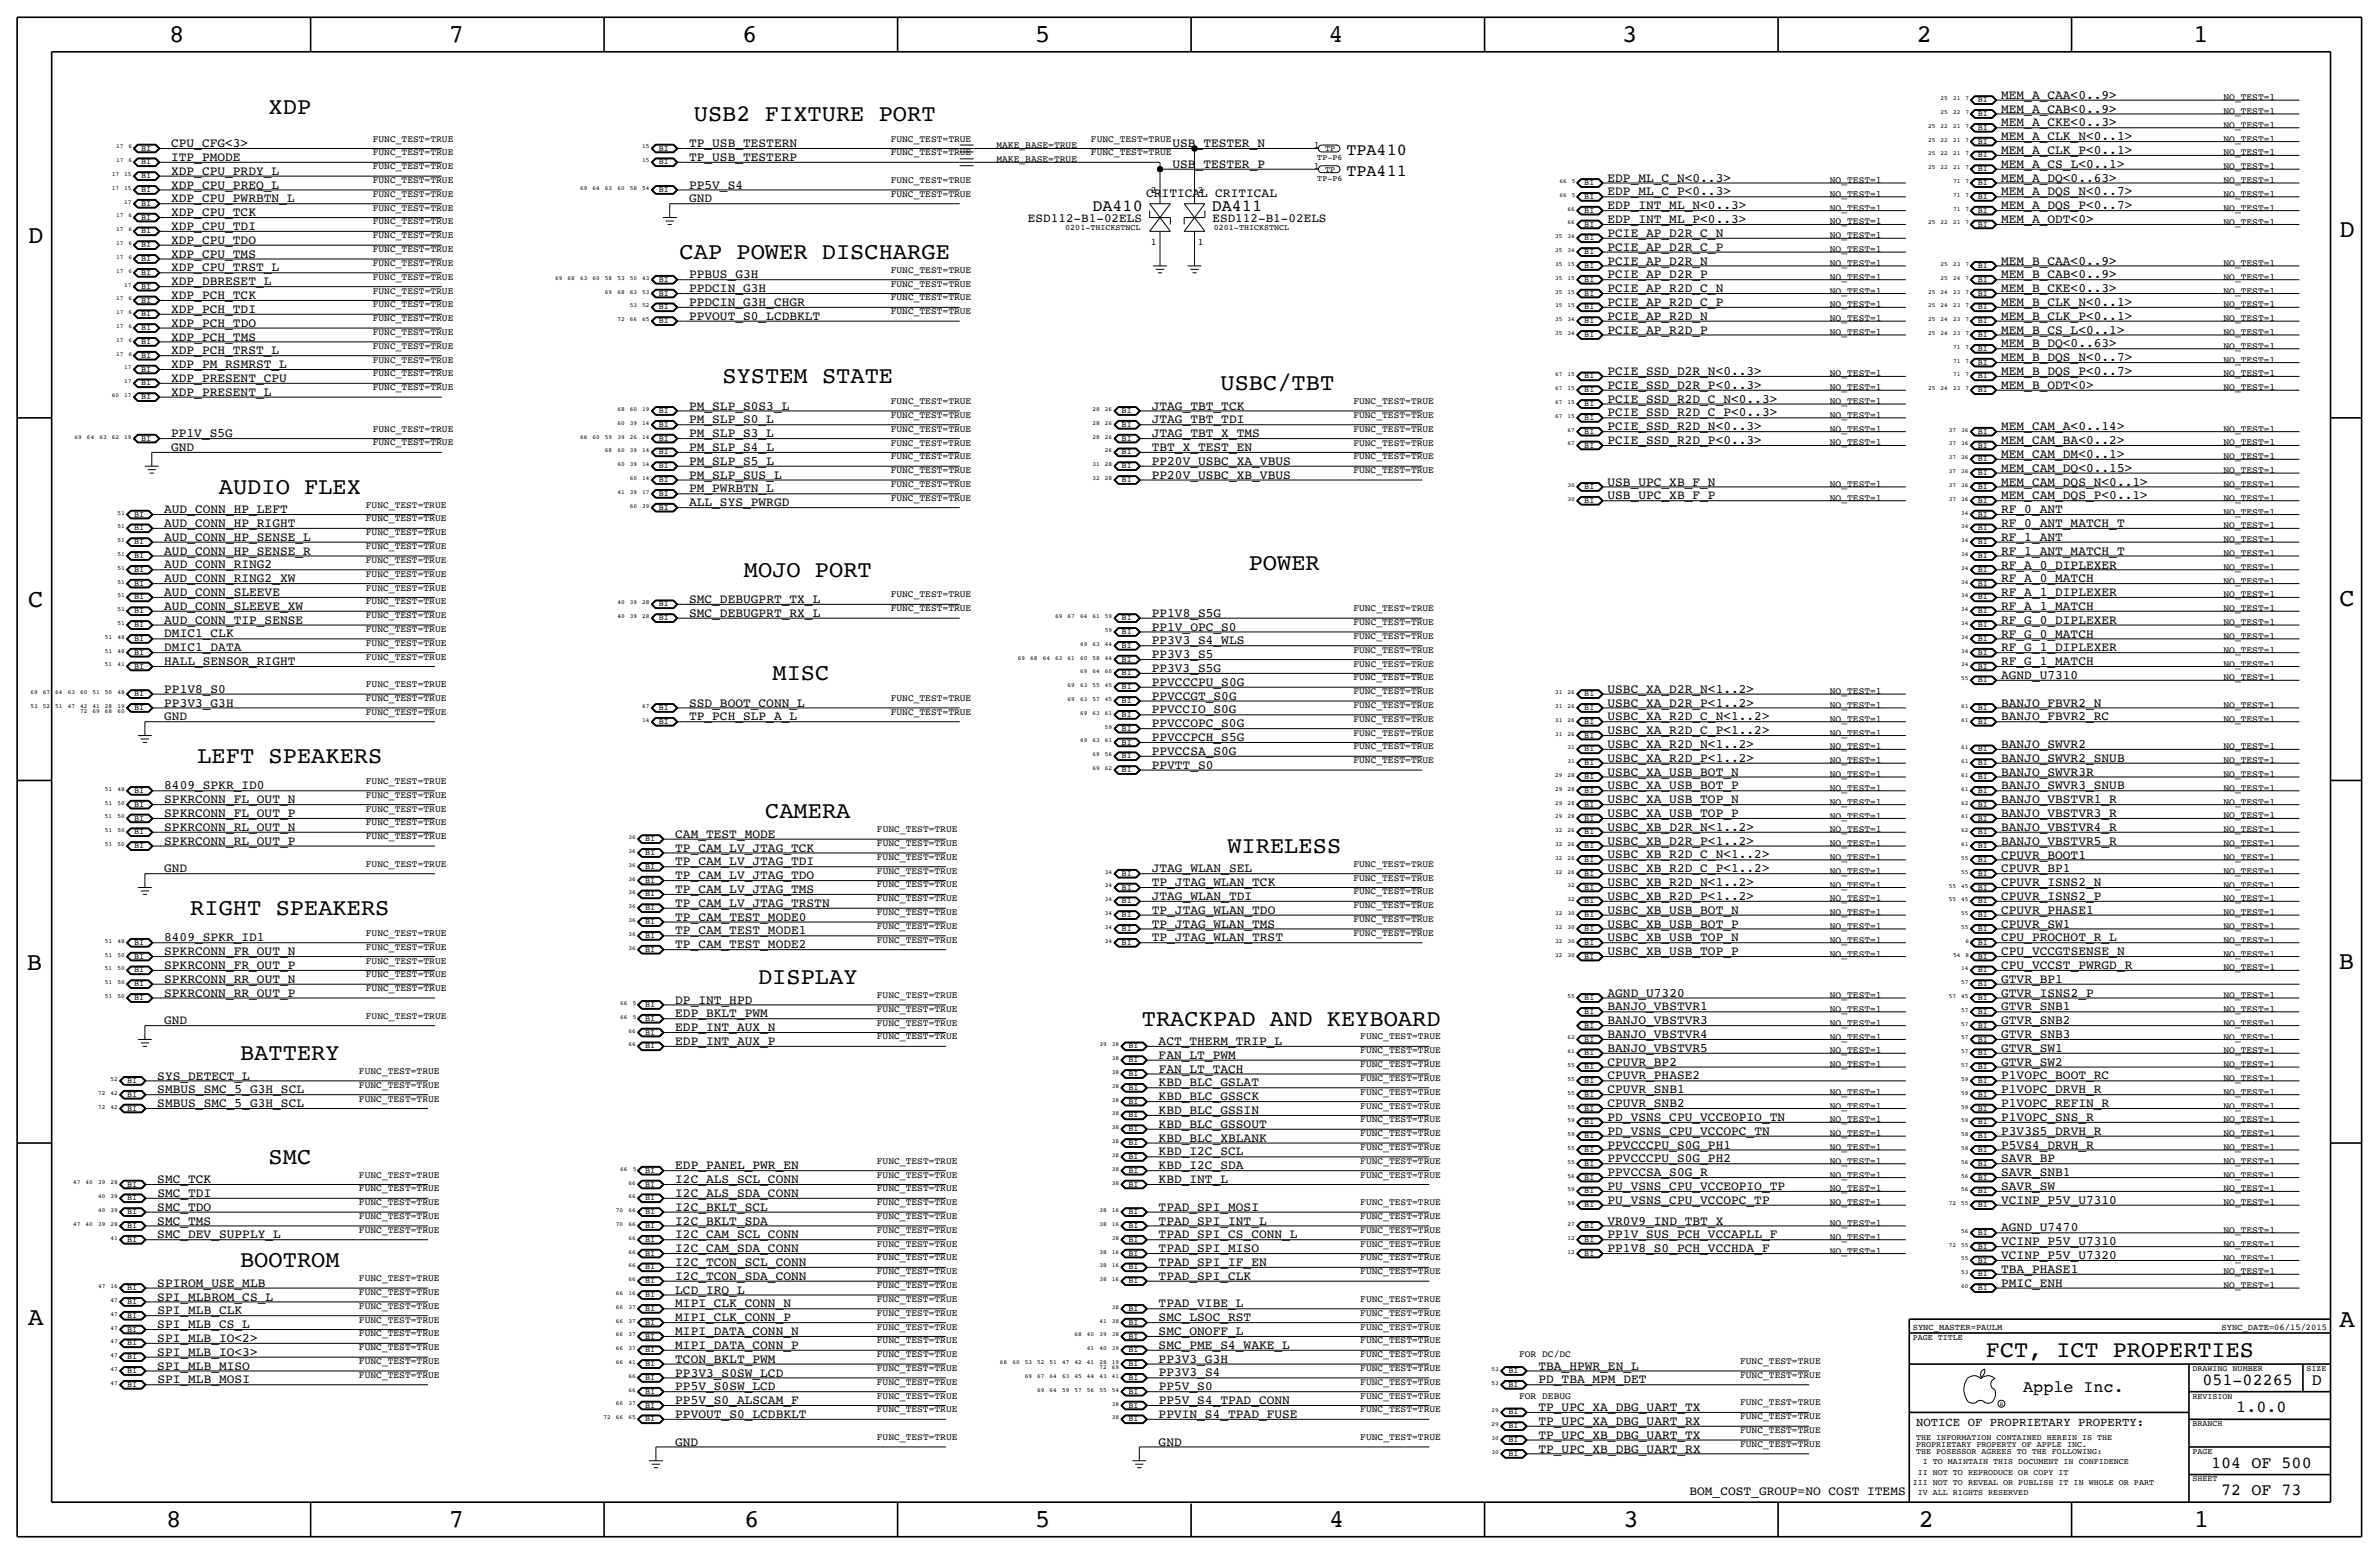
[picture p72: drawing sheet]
<svg xmlns="http://www.w3.org/2000/svg" width="875mm" height="572mm" viewBox="0 0 875 572" stroke-linecap="round" stroke-linejoin="round" font-family="sans-serif">
<defs><g id="words">
<g font-size="9.4">
<text x="62.2" y="15.5">8</text>
<text x="165.1" y="15.5">7</text>
<text x="273" y="15.5">6</text>
<text x="380.7" y="15.5">5</text>
<text x="488.7" y="15.5">4</text>
<text x="596.6" y="15.5">3</text>
<text x="705" y="15.5">2</text>
<text x="806.6" y="15.5">1</text>
<text x="10.4" y="89.4">D</text>
<text x="860.5" y="87.1">D</text>
<text x="10.4" y="223.3">C</text>
<text x="860.5" y="222.8">C</text>
<text x="9.9" y="356.6">B</text>
<text x="860.2" y="356.4">B</text>
<text x="10.4" y="487.4">A</text>
<text x="860.5" y="488.2">A</text>
<text x="61.2" y="561.6">8</text>
<text x="165.1" y="561.6">7</text>
<text x="273.8" y="561.6">6</text>
<text x="380.7" y="561.6">5</text>
<text x="488.9" y="561.6">4</text>
<text x="597.1" y="561.6">3</text>
<text x="705.8" y="561.6">2</text>
<text x="806.9" y="561.6">1</text>
</g>
<g font-size="8.7">
<text x="98.8" y="41.9">XDP</text>
<text x="255.2" y="44.4">USB2 FIXTURE PORT</text>
<text x="250" y="95.2">CAP POWER DISCHARGE</text>
<text x="265.7" y="141">SYSTEM STATE</text>
<text x="448.9" y="143.5">USBC/TBT</text>
<text x="80.5" y="181.6">AUDIO FLEX</text>
<text x="459.3" y="209.5">POWER</text>
<text x="273.6" y="212.1">MOJO PORT</text>
<text x="284.1" y="250.2">MISC</text>
<text x="72.6" y="280.7">LEFT SPEAKERS</text>
<text x="281.4" y="301">CAMERA</text>
<text x="451.5" y="313.7">WIRELESS</text>
<text x="70" y="336.6">RIGHT SPEAKERS</text>
<text x="278.8" y="362">DISPLAY</text>
<text x="420" y="377.2">TRACKPAD AND KEYBOARD</text>
<text x="88.3" y="389.9">BATTERY</text>
<text x="98.8" y="428">SMC</text>
<text x="88.3" y="466.1">BOOTROM</text>
</g>
<text font-size="8.6" x="730.4" y="499.1">FCT, ICT PROPERTIES</text>
<g font-size="6.2">
<text x="495.2" y="57.2">TPA410</text>
<text x="495.2" y="64.8">TPA411</text>
<text x="401.8" y="77.5">DA410</text>
<text x="445.7" y="77.5">DA411</text>
<text x="810.1" y="509.3">051-02265</text>
<text x="850.3" y="509.3">D</text>
<text x="744.2" y="511.8">Apple Inc.</text>
<text x="822.6" y="519.4">1.0.0</text>
<text x="813.3" y="539.8">104 OF 500</text>
<text x="817" y="549.9">72 OF 73</text>
</g>
<g font-size="4.7">
<text x="736" y="41.4">MEM_A_CAB&lt;0..9&gt;</text>
<text x="736" y="36.3">MEM_A_CAA&lt;0..9&gt;</text>
<text x="736" y="46.5">MEM_A_CKE&lt;0..3&gt;</text>
<text x="736" y="51.6">MEM_A_CLK_N&lt;0..1&gt;</text>
<text x="62.9" y="59.2">ITP_PMODE</text>
<text x="62.9" y="54.1">CPU_CFG&lt;3&gt;</text>
<text x="253.4" y="54.1">TP_USB_TESTERN</text>
<text x="253.4" y="59.2">TP_USB_TESTERP</text>
<text x="431.2" y="54.1">USB_TESTER_N</text>
<text x="736" y="56.6">MEM_A_CLK_P&lt;0..1&gt;</text>
<text x="62.9" y="64.3">XDP_CPU_PRDY_L</text>
<text x="431.2" y="61.7">USB_TESTER_P</text>
<text x="736" y="61.7">MEM_A_CS_L&lt;0..1&gt;</text>
<text x="62.9" y="69.4">XDP_CPU_PREQ_L</text>
<text x="253.4" y="69.3">PP5V_S4</text>
<text x="591.3" y="71.9">EDP_ML_C_P&lt;0..3&gt;</text>
<text x="591.3" y="66.8">EDP_ML_C_N&lt;0..3&gt;</text>
<text x="736" y="66.8">MEM_A_DQ&lt;0..63&gt;</text>
<text x="736" y="71.9">MEM_A_DQS_N&lt;0..7&gt;</text>
<text x="62.9" y="74.4">XDP_CPU_PWRBTN_L</text>
<text x="253.4" y="74.4">GND</text>
<text x="421.6" y="72.4">CRITICAL CRITICAL</text>
<text x="591.3" y="77">EDP_INT_ML_N&lt;0..3&gt;</text>
<text x="736" y="77">MEM_A_DQS_P&lt;0..7&gt;</text>
<text x="62.9" y="79.5">XDP_CPU_TCK</text>
<text x="378.1" y="81.6">ESD112-B1-02ELS</text>
<text x="446" y="81.6">ESD112-B1-02ELS</text>
<text x="591.3" y="82">EDP_INT_ML_P&lt;0..3&gt;</text>
<text x="736" y="82">MEM_A_ODT&lt;0&gt;</text>
<text x="62.9" y="89.7">XDP_CPU_TDO</text>
<text x="62.9" y="84.6">XDP_CPU_TDI</text>
<text x="591.3" y="87.1">PCIE_AP_D2R_C_N</text>
<text x="62.9" y="94.7">XDP_CPU_TMS</text>
<text x="591.3" y="92.2">PCIE_AP_D2R_C_P</text>
<text x="62.9" y="99.8">XDP_CPU_TRST_L</text>
<text x="591.3" y="97.3">PCIE_AP_D2R_N</text>
<text x="736" y="97.3">MEM_B_CAA&lt;0..9&gt;</text>
<text x="62.9" y="104.9">XDP_DBRESET_L</text>
<text x="253.4" y="102.4">PPBUS_G3H</text>
<text x="253.4" y="107.4">PPDCIN_G3H</text>
<text x="591.3" y="102.4">PCIE_AP_D2R_P</text>
<text x="591.3" y="107.4">PCIE_AP_R2D_C_N</text>
<text x="736" y="107.4">MEM_B_CKE&lt;0..3&gt;</text>
<text x="736" y="102.4">MEM_B_CAB&lt;0..9&gt;</text>
<text x="62.9" y="110">XDP_PCH_TCK</text>
<text x="253.4" y="112.5">PPDCIN_G3H_CHGR</text>
<text x="591.3" y="112.5">PCIE_AP_R2D_C_P</text>
<text x="736" y="112.5">MEM_B_CLK_N&lt;0..1&gt;</text>
<text x="62.9" y="115.1">XDP_PCH_TDI</text>
<text x="253.4" y="117.6">PPVOUT_S0_LCDBKLT</text>
<text x="591.3" y="117.6">PCIE_AP_R2D_N</text>
<text x="736" y="117.6">MEM_B_CLK_P&lt;0..1&gt;</text>
<text x="63" y="120.2">XDP_PCH_TDO</text>
<text x="63" y="125.2">XDP_PCH_TMS</text>
<text x="591.3" y="122.7">PCIE_AP_R2D_P</text>
<text x="736" y="122.7">MEM_B_CS_L&lt;0..1&gt;</text>
<text x="62.9" y="130.3">XDP_PCH_TRST_L</text>
<text x="736" y="127.8">MEM_B_DQ&lt;0..63&gt;</text>
<text x="63" y="135.4">XDP_PM_RSMRST_L</text>
<text x="591.3" y="137.9">PCIE_SSD_D2R_N&lt;0..3&gt;</text>
<text x="736" y="137.9">MEM_B_DQS_P&lt;0..7&gt;</text>
<text x="736" y="132.8">MEM_B_DQS_N&lt;0..7&gt;</text>
<text x="62.9" y="140.5">XDP_PRESENT_CPU</text>
<text x="591.3" y="143">PCIE_SSD_D2R_P&lt;0..3&gt;</text>
<text x="736" y="143">MEM_B_ODT&lt;0&gt;</text>
<text x="62.9" y="145.6">XDP_PRESENT_L</text>
<text x="591.3" y="148.1">PCIE_SSD_R2D_C_N&lt;0..3&gt;</text>
<text x="253.4" y="150.6">PM_SLP_S0S3_L</text>
<text x="253.4" y="155.7">PM_SLP_S0_L</text>
<text x="423.6" y="150.6">JTAG_TBT_TCK</text>
<text x="423.6" y="155.7">JTAG_TBT_TDI</text>
<text x="591.3" y="153.2">PCIE_SSD_R2D_C_P&lt;0..3&gt;</text>
<text x="62.9" y="160.8">PP1V_S5G</text>
<text x="253.4" y="160.8">PM_SLP_S3_L</text>
<text x="423.6" y="160.8">JTAG_TBT_X_TMS</text>
<text x="591.3" y="158.2">PCIE_SSD_R2D_N&lt;0..3&gt;</text>
<text x="736" y="158.2">MEM_CAM_A&lt;0..14&gt;</text>
<text x="62.9" y="165.9">GND</text>
<text x="253.5" y="165.9">PM_SLP_S4_L</text>
<text x="423.6" y="165.9">TBT_X_TEST_EN</text>
<text x="591.3" y="163.3">PCIE_SSD_R2D_P&lt;0..3&gt;</text>
<text x="736" y="163.3">MEM_CAM_BA&lt;0..2&gt;</text>
<text x="253.5" y="170.9">PM_SLP_S5_L</text>
<text x="423.6" y="170.9">PP20V_USBC_XA_VBUS</text>
<text x="736" y="173.5">MEM_CAM_DQ&lt;0..15&gt;</text>
<text x="736" y="168.4">MEM_CAM_DM&lt;0..1&gt;</text>
<text x="253.4" y="176">PM_SLP_SUS_L</text>
<text x="423.6" y="176">PP20V_USBC_XB_VBUS</text>
<text x="591.3" y="178.6">USB_UPC_XB_F_N</text>
<text x="736" y="178.6">MEM_CAM_DQS_N&lt;0..1&gt;</text>
<text x="253.4" y="181.1">PM_PWRBTN_L</text>
<text x="591.3" y="183.6">USB_UPC_XB_F_P</text>
<text x="736" y="183.7">MEM_CAM_DQS_P&lt;0..1&gt;</text>
<text x="60.4" y="188.7">AUD_CONN_HP_LEFT</text>
<text x="253.4" y="186.2">ALL_SYS_PWRGD</text>
<text x="736" y="188.8">RF_0_ANT</text>
<text x="60.4" y="193.8">AUD_CONN_HP_RIGHT</text>
<text x="736" y="193.8">RF_0_ANT_MATCH_T</text>
<text x="60.4" y="198.9">AUD_CONN_HP_SENSE_L</text>
<text x="60.4" y="204">AUD_CONN_HP_SENSE_R</text>
<text x="736" y="204">RF_1_ANT_MATCH_T</text>
<text x="736" y="198.9">RF_1_ANT</text>
<text x="60.4" y="209">AUD_CONN_RING2</text>
<text x="736" y="209.1">RF_A_0_DIPLEXER</text>
<text x="60.4" y="214.1">AUD_CONN_RING2_XW</text>
<text x="736" y="214.2">RF_A_0_MATCH</text>
<text x="60.4" y="219.2">AUD_CONN_SLEEVE</text>
<text x="253.5" y="221.8">SMC_DEBUGPRT_TX_L</text>
<text x="736" y="219.2">RF_A_1_DIPLEXER</text>
<text x="60.4" y="224.3">AUD_CONN_SLEEVE_XW</text>
<text x="253.4" y="226.8">SMC_DEBUGPRT_RX_L</text>
<text x="423.6" y="226.8">PP1V8_S5G</text>
<text x="736" y="224.3">RF_A_1_MATCH</text>
<text x="60.4" y="229.4">AUD_CONN_TIP_SENSE</text>
<text x="423.6" y="231.9">PP1V_OPC_S0</text>
<text x="736" y="229.4">RF_G_0_DIPLEXER</text>
<text x="60.4" y="239.5">DMIC1_DATA</text>
<text x="60.4" y="234.4">DMIC1_CLK</text>
<text x="423.6" y="237">PP3V3_S4_WLS</text>
<text x="736" y="239.5">RF_G_1_DIPLEXER</text>
<text x="736" y="234.5">RF_G_0_MATCH</text>
<text x="60.4" y="244.6">HALL_SENSOR_RIGHT</text>
<text x="423.6" y="242.1">PP3V3_S5</text>
<text x="736" y="244.6">RF_G_1_MATCH</text>
<text x="423.6" y="247.1">PP3V3_S5G</text>
<text x="736" y="249.7">AGND_U7310</text>
<text x="60.4" y="254.8">PP1V8_S0</text>
<text x="423.6" y="252.2">PPVCCCPU_S0G</text>
<text x="423.6" y="257.3">PPVCCGT_S0G</text>
<text x="591.3" y="254.8">USBC_XA_D2R_N&lt;1..2&gt;</text>
<text x="60.4" y="259.8">PP3V3_G3H</text>
<text x="253.4" y="259.8">SSD_BOOT_CONN_L</text>
<text x="423.6" y="262.4">PPVCCIO_S0G</text>
<text x="591.3" y="259.8">USBC_XA_D2R_P&lt;1..2&gt;</text>
<text x="736" y="259.9">BANJO_FBVR2_N</text>
<text x="60.4" y="264.9">GND</text>
<text x="253.4" y="264.9">TP_PCH_SLP_A_L</text>
<text x="423.6" y="267.5">PPVCCOPC_S0G</text>
<text x="591.3" y="264.9">USBC_XA_R2D_C_N&lt;1..2&gt;</text>
<text x="736" y="264.9">BANJO_FBVR2_RC</text>
<text x="423.6" y="272.5">PPVCCPCH_S5G</text>
<text x="591.3" y="270">USBC_XA_R2D_C_P&lt;1..2&gt;</text>
<text x="591.3" y="275.1">USBC_XA_R2D_N&lt;1..2&gt;</text>
<text x="736" y="275.1">BANJO_SWVR2</text>
<text x="423.6" y="277.6">PPVCCSA_S0G</text>
<text x="591.3" y="280.2">USBC_XA_R2D_P&lt;1..2&gt;</text>
<text x="736" y="280.2">BANJO_SWVR2_SNUB</text>
<text x="423.6" y="282.7">PPVTT_S0</text>
<text x="591.3" y="285.2">USBC_XA_USB_BOT_N</text>
<text x="736" y="285.3">BANJO_SWVR3R</text>
<text x="60.4" y="290.3">8409_SPKR_ID0</text>
<text x="591.3" y="290.3">USBC_XA_USB_BOT_P</text>
<text x="736" y="290.3">BANJO_SWVR3_SNUB</text>
<text x="60.4" y="295.4">SPKRCONN_FL_OUT_N</text>
<text x="591.3" y="295.4">USBC_XA_USB_TOP_N</text>
<text x="736" y="295.4">BANJO_VBSTVR1_R</text>
<text x="60.4" y="305.6">SPKRCONN_RL_OUT_N</text>
<text x="60.4" y="300.5">SPKRCONN_FL_OUT_P</text>
<text x="591.3" y="300.5">USBC_XA_USB_TOP_P</text>
<text x="591.3" y="305.6">USBC_XB_D2R_N&lt;1..2&gt;</text>
<text x="736" y="305.6">BANJO_VBSTVR4_R</text>
<text x="736" y="300.5">BANJO_VBSTVR3_R</text>
<text x="60.4" y="310.6">SPKRCONN_RL_OUT_P</text>
<text x="248.4" y="308.1">CAM_TEST_MODE</text>
<text x="591.3" y="310.6">USBC_XB_D2R_P&lt;1..2&gt;</text>
<text x="736" y="310.6">BANJO_VBSTVR5_R</text>
<text x="248.4" y="313.2">TP_CAM_LV_JTAG_TCK</text>
<text x="591.3" y="315.7">USBC_XB_R2D_C_N&lt;1..2&gt;</text>
<text x="736" y="315.7">CPUVR_BOOT1</text>
<text x="60.4" y="320.8">GND</text>
<text x="248.4" y="318.3">TP_CAM_LV_JTAG_TDI</text>
<text x="248.4" y="323.3">TP_CAM_LV_JTAG_TDO</text>
<text x="423.6" y="320.8">JTAG_WLAN_SEL</text>
<text x="591.3" y="320.8">USBC_XB_R2D_C_P&lt;1..2&gt;</text>
<text x="736" y="320.8">CPUVR_BP1</text>
<text x="248.4" y="328.4">TP_CAM_LV_JTAG_TMS</text>
<text x="423.6" y="325.9">TP_JTAG_WLAN_TCK</text>
<text x="591.3" y="325.9">USBC_XB_R2D_N&lt;1..2&gt;</text>
<text x="736" y="325.9">CPUVR_ISNS2_N</text>
<text x="248.4" y="333.5">TP_CAM_LV_JTAG_TRSTN</text>
<text x="423.6" y="330.9">JTAG_WLAN_TDI</text>
<text x="591.3" y="331">USBC_XB_R2D_P&lt;1..2&gt;</text>
<text x="736" y="331">CPUVR_ISNS2_P</text>
<text x="248.4" y="338.6">TP_CAM_TEST_MODE0</text>
<text x="423.6" y="341.1">TP_JTAG_WLAN_TMS</text>
<text x="423.6" y="336">TP_JTAG_WLAN_TDO</text>
<text x="591.3" y="336">USBC_XB_USB_BOT_N</text>
<text x="591.3" y="341.1">USBC_XB_USB_BOT_P</text>
<text x="736" y="336">CPUVR_PHASE1</text>
<text x="736" y="341.1">CPUVR_SW1</text>
<text x="60.4" y="346.2">8409_SPKR_ID1</text>
<text x="248.4" y="343.7">TP_CAM_TEST_MODE1</text>
<text x="423.6" y="346.2">TP_JTAG_WLAN_TRST</text>
<text x="591.3" y="346.2">USBC_XB_USB_TOP_N</text>
<text x="736" y="346.2">CPU_PROCHOT_R_L</text>
<text x="60.4" y="351.3">SPKRCONN_FR_OUT_N</text>
<text x="248.4" y="348.7">TP_CAM_TEST_MODE2</text>
<text x="591.3" y="351.3">USBC_XB_USB_TOP_P</text>
<text x="736" y="351.3">CPU_VCCGTSENSE_N</text>
<text x="60.4" y="356.4">SPKRCONN_FR_OUT_P</text>
<text x="736.1" y="356.4">CPU_VCCST_PWRGD_R</text>
<text x="60.4" y="361.4">SPKRCONN_RR_OUT_N</text>
<text x="736.1" y="361.4">GTVR_BP1</text>
<text x="60.4" y="366.5">SPKRCONN_RR_OUT_P</text>
<text x="248.4" y="369.1">DP_INT_HPD</text>
<text x="591.3" y="371.6">BANJO_VBSTVR1</text>
<text x="591.3" y="366.5">AGND_U7320</text>
<text x="736" y="366.5">GTVR_ISNS2_P</text>
<text x="736.1" y="371.6">GTVR_SNB1</text>
<text x="60.4" y="376.7">GND</text>
<text x="248.4" y="374.1">EDP_BKLT_PWM</text>
<text x="591.3" y="376.7">BANJO_VBSTVR3</text>
<text x="736.1" y="376.7">GTVR_SNB2</text>
<text x="248.4" y="379.2">EDP_INT_AUX_N</text>
<text x="591.3" y="381.7">BANJO_VBSTVR4</text>
<text x="736.1" y="381.8">GTVR_SNB3</text>
<text x="248.4" y="384.3">EDP_INT_AUX_P</text>
<text x="426.2" y="384.3">ACT_THERM_TRIP_L</text>
<text x="426.2" y="389.4">FAN_LT_PWM</text>
<text x="591.3" y="386.8">BANJO_VBSTVR5</text>
<text x="736.1" y="386.8">GTVR_SW1</text>
<text x="426.2" y="394.4">FAN_LT_TACH</text>
<text x="591.3" y="391.9">CPUVR_BP2</text>
<text x="736.1" y="391.9">GTVR_SW2</text>
<text x="57.9" y="397">SYS_DETECT_L</text>
<text x="426.2" y="399.5">KBD_BLC_GSLAT</text>
<text x="591.3" y="397">CPUVR_PHASE2</text>
<text x="736.1" y="397">P1VOPC_BOOT_RC</text>
<text x="57.9" y="407.2">SMBUS_SMC_5_G3H_SCL</text>
<text x="57.9" y="402.1">SMBUS_SMC_5_G3H_SCL</text>
<text x="426.2" y="404.6">KBD_BLC_GSSCK</text>
<text x="591.3" y="407.2">CPUVR_SNB2</text>
<text x="591.3" y="402.1">CPUVR_SNB1</text>
<text x="736.1" y="407.2">P1VOPC_REFIN_R</text>
<text x="736.1" y="402.1">P1VOPC_DRVH_R</text>
<text x="426.2" y="409.7">KBD_BLC_GSSIN</text>
<text x="591.3" y="412.2">PD_VSNS_CPU_VCCEOPIO_TN</text>
<text x="736.1" y="412.2">P1VOPC_SNS_R</text>
<text x="426.2" y="419.9">KBD_BLC_XBLANK</text>
<text x="426.2" y="414.8">KBD_BLC_GSSOUT</text>
<text x="591.3" y="417.3">PD_VSNS_CPU_VCCOPC_TN</text>
<text x="736.1" y="417.3">P3V3S5_DRVH_R</text>
<text x="426.2" y="424.9">KBD_I2C_SCL</text>
<text x="591.3" y="422.4">PPVCCCPU_S0G_PH1</text>
<text x="736.1" y="422.4">P5VS4_DRVH_R</text>
<text x="248.4" y="430">EDP_PANEL_PWR_EN</text>
<text x="426.2" y="430">KBD_I2C_SDA</text>
<text x="591.3" y="427.5">PPVCCCPU_S0G_PH2</text>
<text x="736.1" y="427.5">SAVR_BP</text>
<text x="57.9" y="435.1">SMC_TCK</text>
<text x="248.4" y="435.1">I2C_ALS_SCL_CONN</text>
<text x="426.2" y="435.1">KBD_INT_L</text>
<text x="591.3" y="432.6">PPVCCSA_S0G_R</text>
<text x="591.3" y="437.6">PU_VSNS_CPU_VCCEOPIO_TP</text>
<text x="736" y="432.6">SAVR_SNB1</text>
<text x="736.1" y="437.6">SAVR_SW</text>
<text x="57.9" y="440.2">SMC_TDI</text>
<text x="248.4" y="440.2">I2C_ALS_SDA_CONN</text>
<text x="591.3" y="442.7">PU_VSNS_CPU_VCCOPC_TP</text>
<text x="736.1" y="442.7">VCINP_P5V_U7310</text>
<text x="57.9" y="445.3">SMC_TDO</text>
<text x="248.4" y="445.3">I2C_BKLT_SCL</text>
<text x="426.2" y="445.3">TPAD_SPI_MOSI</text>
<text x="57.9" y="455.4">SMC_DEV_SUPPLY_L</text>
<text x="57.9" y="450.3">SMC_TMS</text>
<text x="248.4" y="455.4">I2C_CAM_SCL_CONN</text>
<text x="248.4" y="450.3">I2C_BKLT_SDA</text>
<text x="426.2" y="450.3">TPAD_SPI_INT_L</text>
<text x="426.2" y="455.4">TPAD_SPI_CS_CONN_L</text>
<text x="591.3" y="455.4">PP1V_SUS_PCH_VCCAPLL_F</text>
<text x="591.3" y="450.3">VR0V9_IND_TBT_X</text>
<text x="736.1" y="452.9">AGND_U7470</text>
<text x="248.4" y="460.5">I2C_CAM_SDA_CONN</text>
<text x="426.2" y="460.5">TPAD_SPI_MISO</text>
<text x="591.3" y="460.5">PP1V8_S0_PCH_VCCHDA_F</text>
<text x="736.1" y="457.9">VCINP_P5V_U7310</text>
<text x="248.4" y="465.6">I2C_TCON_SCL_CONN</text>
<text x="426.2" y="465.6">TPAD_SPI_IF_EN</text>
<text x="736.1" y="463">VCINP_P5V_U7320</text>
<text x="57.9" y="473.2">SPIROM_USE_MLB</text>
<text x="248.4" y="470.7">I2C_TCON_SDA_CONN</text>
<text x="426.2" y="470.6">TPAD_SPI_CLK</text>
<text x="736.1" y="473.2">PMIC_ENH</text>
<text x="736.1" y="468.1">TBA_PHASE1</text>
<text x="57.9" y="478.3">SPI_MLBROM_CS_L</text>
<text x="248.4" y="475.7">LCD_IRQ_L</text>
<text x="57.9" y="483.4">SPI_MLB_CLK</text>
<text x="248.4" y="485.9">MIPI_CLK_CONN_P</text>
<text x="248.4" y="480.8">MIPI_CLK_CONN_N</text>
<text x="426.2" y="480.8">TPAD_VIBE_L</text>
<text x="426.2" y="485.9">SMC_LSOC_RST</text>
<text x="57.9" y="488.4">SPI_MLB_CS_L</text>
<text x="248.4" y="491">MIPI_DATA_CONN_N</text>
<text x="426.2" y="491">SMC_ONOFF_L</text>
<text x="57.9" y="493.5">SPI_MLB_IO&lt;2&gt;</text>
<text x="248.4" y="496.1">MIPI_DATA_CONN_P</text>
<text x="426.2" y="496">SMC_PME_S4_WAKE_L</text>
<text x="57.9" y="498.6">SPI_MLB_IO&lt;3&gt;</text>
<text x="57.9" y="503.7">SPI_MLB_MISO</text>
<text x="248.4" y="501.1">TCON_BKLT_PWM</text>
<text x="426.2" y="501.1">PP3V3_G3H</text>
<text x="565.9" y="503.7">TBA_HPWR_EN_L</text>
<text x="57.9" y="508.8">SPI_MLB_MOSI</text>
<text x="248.4" y="506.2">PP3V3_S0SW_LCD</text>
<text x="426.2" y="506.2">PP3V3_S4</text>
<text x="565.9" y="508.8">PD_TBA_MPM_DET</text>
<text x="248.4" y="511.3">PP5V_S0SW_LCD</text>
<text x="426.2" y="511.3">PP5V_S0</text>
<text x="248.4" y="516.4">PP5V_S0_ALSCAM_F</text>
<text x="248.4" y="521.5">PPVOUT_S0_LCDBKLT</text>
<text x="426.2" y="521.4">PPVIN_S4_TPAD_FUSE</text>
<text x="426.2" y="516.4">PP5V_S4_TPAD_CONN</text>
<text x="565.9" y="518.9">TP_UPC_XA_DBG_UART_TX</text>
<text x="565.9" y="524">TP_UPC_XA_DBG_UART_RX</text>
<text x="248.4" y="531.6">GND</text>
<text x="426.2" y="531.6">GND</text>
<text x="565.9" y="529.1">TP_UPC_XB_DBG_UART_TX</text>
<text x="565.9" y="534.2">TP_UPC_XB_DBG_UART_RX</text>
<text x="621.4" y="549.9">BOM_COST_GROUP=NO COST ITEMS</text>
</g>
<text font-size="4.5" x="704.8" y="524.5">NOTICE OF PROPRIETARY PROPERTY:</text>
<g font-size="3.5">
<text x="817.8" y="41.9">NO_TEST=1</text>
<text x="817.8" y="36.8">NO_TEST=1</text>
<text x="817.8" y="47">NO_TEST=1</text>
<text x="137.1" y="52.1">FUNC_TEST=TRUE</text>
<text x="327.6" y="52.1">FUNC_TEST=TRUE</text>
<text x="401.3" y="52.1">FUNC_TEST=TRUE</text>
<text x="817.8" y="52.1">NO_TEST=1</text>
<text x="137.1" y="57.2">FUNC_TEST=TRUE</text>
<text x="327.6" y="57.2">FUNC_TEST=TRUE</text>
<text x="366.5" y="54.6">MAKE_BASE=TRUE</text>
<text x="366.5" y="59.7">MAKE_BASE=TRUE</text>
<text x="401.3" y="57.1">FUNC_TEST=TRUE</text>
<text x="483.2" y="54.4">1</text>
<text x="817.8" y="57.2">NO_TEST=1</text>
<text x="137.1" y="62.2">FUNC_TEST=TRUE</text>
<text x="483.2" y="62">1</text>
<text x="817.8" y="62.2">NO_TEST=1</text>
<text x="137.1" y="67.3">FUNC_TEST=TRUE</text>
<text x="327.6" y="67.3">FUNC_TEST=TRUE</text>
<text x="423.3" y="71.1">2</text>
<text x="440.6" y="71.1">2</text>
<text x="673" y="67.3">NO_TEST=1</text>
<text x="817.8" y="67.3">NO_TEST=1</text>
<text x="137.1" y="77.5">FUNC_TEST=TRUE</text>
<text x="137.1" y="72.4">FUNC_TEST=TRUE</text>
<text x="327.6" y="72.4">FUNC_TEST=TRUE</text>
<text x="673" y="72.4">NO_TEST=1</text>
<text x="673" y="77.5">NO_TEST=1</text>
<text x="817.8" y="77.5">NO_TEST=1</text>
<text x="817.8" y="72.4">NO_TEST=1</text>
<text x="137.1" y="82.6">FUNC_TEST=TRUE</text>
<text x="673" y="82.6">NO_TEST=1</text>
<text x="817.8" y="82.6">NO_TEST=1</text>
<text x="137.1" y="87.6">FUNC_TEST=TRUE</text>
<text x="673" y="87.6">NO_TEST=1</text>
<text x="137.1" y="92.7">FUNC_TEST=TRUE</text>
<text x="423.3" y="90.2">1</text>
<text x="440.6" y="90.2">1</text>
<text x="673" y="92.7">NO_TEST=1</text>
<text x="137.1" y="97.8">FUNC_TEST=TRUE</text>
<text x="327.6" y="100.3">FUNC_TEST=TRUE</text>
<text x="673" y="97.8">NO_TEST=1</text>
<text x="817.8" y="97.8">NO_TEST=1</text>
<text x="137.1" y="108">FUNC_TEST=TRUE</text>
<text x="137.1" y="102.9">FUNC_TEST=TRUE</text>
<text x="327.6" y="105.4">FUNC_TEST=TRUE</text>
<text x="673" y="102.9">NO_TEST=1</text>
<text x="673" y="108">NO_TEST=1</text>
<text x="817.8" y="108">NO_TEST=1</text>
<text x="817.8" y="102.9">NO_TEST=1</text>
<text x="137.1" y="113">FUNC_TEST=TRUE</text>
<text x="327.6" y="110.5">FUNC_TEST=TRUE</text>
<text x="673" y="113">NO_TEST=1</text>
<text x="817.8" y="113">NO_TEST=1</text>
<text x="137.1" y="118.1">FUNC_TEST=TRUE</text>
<text x="327.6" y="115.6">FUNC_TEST=TRUE</text>
<text x="673" y="118.1">NO_TEST=1</text>
<text x="817.8" y="118.1">NO_TEST=1</text>
<text x="137.1" y="123.2">FUNC_TEST=TRUE</text>
<text x="673" y="123.2">NO_TEST=1</text>
<text x="817.8" y="123.2">NO_TEST=1</text>
<text x="137.1" y="128.3">FUNC_TEST=TRUE</text>
<text x="817.8" y="128.3">NO_TEST=1</text>
<text x="137.1" y="133.4">FUNC_TEST=TRUE</text>
<text x="817.8" y="133.4">NO_TEST=1</text>
<text x="137.1" y="138.4">FUNC_TEST=TRUE</text>
<text x="137.1" y="143.5">FUNC_TEST=TRUE</text>
<text x="673" y="138.4">NO_TEST=1</text>
<text x="673" y="143.5">NO_TEST=1</text>
<text x="817.8" y="143.5">NO_TEST=1</text>
<text x="817.8" y="138.4">NO_TEST=1</text>
<text x="327.6" y="148.6">FUNC_TEST=TRUE</text>
<text x="497.8" y="148.6">FUNC_TEST=TRUE</text>
<text x="673" y="148.6">NO_TEST=1</text>
<text x="327.6" y="153.7">FUNC_TEST=TRUE</text>
<text x="497.8" y="153.7">FUNC_TEST=TRUE</text>
<text x="673" y="153.7">NO_TEST=1</text>
<text x="137.1" y="158.8">FUNC_TEST=TRUE</text>
<text x="327.6" y="158.8">FUNC_TEST=TRUE</text>
<text x="497.8" y="158.8">FUNC_TEST=TRUE</text>
<text x="673" y="158.8">NO_TEST=1</text>
<text x="817.8" y="158.8">NO_TEST=1</text>
<text x="137.1" y="163.8">FUNC_TEST=TRUE</text>
<text x="327.6" y="163.8">FUNC_TEST=TRUE</text>
<text x="497.8" y="163.9">FUNC_TEST=TRUE</text>
<text x="673" y="163.8">NO_TEST=1</text>
<text x="817.8" y="163.8">NO_TEST=1</text>
<text x="327.6" y="168.9">FUNC_TEST=TRUE</text>
<text x="327.6" y="174">FUNC_TEST=TRUE</text>
<text x="497.8" y="168.9">FUNC_TEST=TRUE</text>
<text x="817.8" y="174">NO_TEST=1</text>
<text x="817.8" y="168.9">NO_TEST=1</text>
<text x="327.6" y="179.1">FUNC_TEST=TRUE</text>
<text x="497.8" y="174">FUNC_TEST=TRUE</text>
<text x="673" y="179.1">NO_TEST=1</text>
<text x="817.8" y="179.1">NO_TEST=1</text>
<text x="327.6" y="184.2">FUNC_TEST=TRUE</text>
<text x="673" y="184.2">NO_TEST=1</text>
<text x="817.8" y="184.2">NO_TEST=1</text>
<text x="134.6" y="191.8">FUNC_TEST=TRUE</text>
<text x="134.6" y="186.7">FUNC_TEST=TRUE</text>
<text x="817.8" y="189.2">NO_TEST=1</text>
<text x="134.6" y="196.8">FUNC_TEST=TRUE</text>
<text x="817.8" y="194.3">NO_TEST=1</text>
<text x="134.6" y="201.9">FUNC_TEST=TRUE</text>
<text x="817.8" y="199.4">NO_TEST=1</text>
<text x="134.6" y="207">FUNC_TEST=TRUE</text>
<text x="817.8" y="209.5">NO_TEST=1</text>
<text x="817.8" y="204.5">NO_TEST=1</text>
<text x="134.6" y="212.1">FUNC_TEST=TRUE</text>
<text x="817.8" y="214.6">NO_TEST=1</text>
<text x="134.6" y="217.2">FUNC_TEST=TRUE</text>
<text x="327.6" y="219.7">FUNC_TEST=TRUE</text>
<text x="817.8" y="219.7">NO_TEST=1</text>
<text x="134.6" y="227.3">FUNC_TEST=TRUE</text>
<text x="134.6" y="222.3">FUNC_TEST=TRUE</text>
<text x="327.6" y="224.8">FUNC_TEST=TRUE</text>
<text x="497.8" y="224.8">FUNC_TEST=TRUE</text>
<text x="817.8" y="224.8">NO_TEST=1</text>
<text x="134.6" y="232.4">FUNC_TEST=TRUE</text>
<text x="497.8" y="229.9">FUNC_TEST=TRUE</text>
<text x="817.8" y="229.9">NO_TEST=1</text>
<text x="134.6" y="237.5">FUNC_TEST=TRUE</text>
<text x="497.8" y="235">FUNC_TEST=TRUE</text>
<text x="817.8" y="235">NO_TEST=1</text>
<text x="134.6" y="242.6">FUNC_TEST=TRUE</text>
<text x="497.8" y="240.1">FUNC_TEST=TRUE</text>
<text x="497.8" y="245.1">FUNC_TEST=TRUE</text>
<text x="817.8" y="245.1">NO_TEST=1</text>
<text x="817.8" y="240">NO_TEST=1</text>
<text x="497.8" y="250.2">FUNC_TEST=TRUE</text>
<text x="817.8" y="250.2">NO_TEST=1</text>
<text x="134.6" y="252.7">FUNC_TEST=TRUE</text>
<text x="134.6" y="257.8">FUNC_TEST=TRUE</text>
<text x="327.6" y="257.8">FUNC_TEST=TRUE</text>
<text x="497.8" y="255.3">FUNC_TEST=TRUE</text>
<text x="673" y="255.3">NO_TEST=1</text>
<text x="134.6" y="262.9">FUNC_TEST=TRUE</text>
<text x="327.6" y="262.9">FUNC_TEST=TRUE</text>
<text x="497.8" y="260.4">FUNC_TEST=TRUE</text>
<text x="673" y="260.4">NO_TEST=1</text>
<text x="817.8" y="260.4">NO_TEST=1</text>
<text x="497.8" y="265.4">FUNC_TEST=TRUE</text>
<text x="673" y="265.4">NO_TEST=1</text>
<text x="817.8" y="265.4">NO_TEST=1</text>
<text x="497.8" y="270.5">FUNC_TEST=TRUE</text>
<text x="497.8" y="275.6">FUNC_TEST=TRUE</text>
<text x="673" y="270.5">NO_TEST=1</text>
<text x="673" y="275.6">NO_TEST=1</text>
<text x="817.8" y="275.6">NO_TEST=1</text>
<text x="497.8" y="280.7">FUNC_TEST=TRUE</text>
<text x="673" y="280.7">NO_TEST=1</text>
<text x="817.8" y="280.7">NO_TEST=1</text>
<text x="673" y="285.8">NO_TEST=1</text>
<text x="817.8" y="285.8">NO_TEST=1</text>
<text x="134.6" y="293.4">FUNC_TEST=TRUE</text>
<text x="134.6" y="288.3">FUNC_TEST=TRUE</text>
<text x="673" y="290.9">NO_TEST=1</text>
<text x="817.8" y="290.8">NO_TEST=1</text>
<text x="134.6" y="298.5">FUNC_TEST=TRUE</text>
<text x="673" y="295.9">NO_TEST=1</text>
<text x="817.8" y="295.9">NO_TEST=1</text>
<text x="134.6" y="303.5">FUNC_TEST=TRUE</text>
<text x="673" y="301">NO_TEST=1</text>
<text x="817.8" y="301">NO_TEST=1</text>
<text x="134.6" y="308.6">FUNC_TEST=TRUE</text>
<text x="322.5" y="306.1">FUNC_TEST=TRUE</text>
<text x="322.5" y="311.2">FUNC_TEST=TRUE</text>
<text x="673" y="306.1">NO_TEST=1</text>
<text x="673" y="311.2">NO_TEST=1</text>
<text x="817.8" y="311.2">NO_TEST=1</text>
<text x="817.8" y="306.1">NO_TEST=1</text>
<text x="322.5" y="316.2">FUNC_TEST=TRUE</text>
<text x="673" y="316.2">NO_TEST=1</text>
<text x="817.8" y="316.2">NO_TEST=1</text>
<text x="134.6" y="318.8">FUNC_TEST=TRUE</text>
<text x="322.5" y="321.3">FUNC_TEST=TRUE</text>
<text x="497.8" y="318.8">FUNC_TEST=TRUE</text>
<text x="497.8" y="323.9">FUNC_TEST=TRUE</text>
<text x="673" y="321.3">NO_TEST=1</text>
<text x="817.8" y="321.3">NO_TEST=1</text>
<text x="322.5" y="326.4">FUNC_TEST=TRUE</text>
<text x="497.8" y="329">FUNC_TEST=TRUE</text>
<text x="673" y="326.4">NO_TEST=1</text>
<text x="817.8" y="326.4">NO_TEST=1</text>
<text x="322.5" y="331.5">FUNC_TEST=TRUE</text>
<text x="497.8" y="334">FUNC_TEST=TRUE</text>
<text x="673" y="331.5">NO_TEST=1</text>
<text x="817.8" y="331.5">NO_TEST=1</text>
<text x="322.5" y="336.6">FUNC_TEST=TRUE</text>
<text x="322.5" y="341.6">FUNC_TEST=TRUE</text>
<text x="497.8" y="339.1">FUNC_TEST=TRUE</text>
<text x="673" y="336.6">NO_TEST=1</text>
<text x="673" y="341.6">NO_TEST=1</text>
<text x="817.8" y="336.6">NO_TEST=1</text>
<text x="817.8" y="341.6">NO_TEST=1</text>
<text x="134.6" y="344.2">FUNC_TEST=TRUE</text>
<text x="322.5" y="346.7">FUNC_TEST=TRUE</text>
<text x="497.8" y="344.2">FUNC_TEST=TRUE</text>
<text x="673" y="346.7">NO_TEST=1</text>
<text x="817.8" y="346.7">NO_TEST=1</text>
<text x="134.6" y="349.3">FUNC_TEST=TRUE</text>
<text x="673" y="351.8">NO_TEST=1</text>
<text x="817.8" y="351.8">NO_TEST=1</text>
<text x="134.6" y="359.4">FUNC_TEST=TRUE</text>
<text x="134.6" y="354.3">FUNC_TEST=TRUE</text>
<text x="817.8" y="356.9">NO_TEST=1</text>
<text x="134.6" y="364.5">FUNC_TEST=TRUE</text>
<text x="322.5" y="367">FUNC_TEST=TRUE</text>
<text x="673" y="367.1">NO_TEST=1</text>
<text x="817.8" y="367">NO_TEST=1</text>
<text x="134.6" y="374.6">FUNC_TEST=TRUE</text>
<text x="322.5" y="377.2">FUNC_TEST=TRUE</text>
<text x="322.5" y="372.1">FUNC_TEST=TRUE</text>
<text x="673" y="372.1">NO_TEST=1</text>
<text x="673" y="377.2">NO_TEST=1</text>
<text x="817.8" y="377.2">NO_TEST=1</text>
<text x="817.8" y="372.1">NO_TEST=1</text>
<text x="322.5" y="382.3">FUNC_TEST=TRUE</text>
<text x="500.3" y="382.3">FUNC_TEST=TRUE</text>
<text x="673" y="382.3">NO_TEST=1</text>
<text x="817.8" y="382.3">NO_TEST=1</text>
<text x="500.3" y="387.4">FUNC_TEST=TRUE</text>
<text x="673" y="387.4">NO_TEST=1</text>
<text x="817.8" y="387.4">NO_TEST=1</text>
<text x="132" y="395">FUNC_TEST=TRUE</text>
<text x="500.3" y="392.5">FUNC_TEST=TRUE</text>
<text x="673" y="392.5">NO_TEST=1</text>
<text x="817.8" y="392.5">NO_TEST=1</text>
<text x="132" y="400.1">FUNC_TEST=TRUE</text>
<text x="500.3" y="397.5">FUNC_TEST=TRUE</text>
<text x="817.8" y="397.5">NO_TEST=1</text>
<text x="132" y="405.2">FUNC_TEST=TRUE</text>
<text x="500.3" y="407.7">FUNC_TEST=TRUE</text>
<text x="500.3" y="402.6">FUNC_TEST=TRUE</text>
<text x="673" y="407.7">NO_TEST=1</text>
<text x="673" y="402.6">NO_TEST=1</text>
<text x="817.8" y="407.7">NO_TEST=1</text>
<text x="817.8" y="402.6">NO_TEST=1</text>
<text x="500.3" y="412.8">FUNC_TEST=TRUE</text>
<text x="673" y="412.7">NO_TEST=1</text>
<text x="817.8" y="412.8">NO_TEST=1</text>
<text x="500.3" y="417.8">FUNC_TEST=TRUE</text>
<text x="673" y="417.9">NO_TEST=1</text>
<text x="817.8" y="417.9">NO_TEST=1</text>
<text x="500.3" y="422.9">FUNC_TEST=TRUE</text>
<text x="673" y="422.9">NO_TEST=1</text>
<text x="817.8" y="422.9">NO_TEST=1</text>
<text x="322.5" y="428">FUNC_TEST=TRUE</text>
<text x="500.3" y="428">FUNC_TEST=TRUE</text>
<text x="673" y="428">NO_TEST=1</text>
<text x="817.8" y="428">NO_TEST=1</text>
<text x="132" y="433.1">FUNC_TEST=TRUE</text>
<text x="322.5" y="433.1">FUNC_TEST=TRUE</text>
<text x="500.3" y="433.1">FUNC_TEST=TRUE</text>
<text x="673" y="433.1">NO_TEST=1</text>
<text x="817.8" y="433.1">NO_TEST=1</text>
<text x="132" y="438.2">FUNC_TEST=TRUE</text>
<text x="132" y="443.2">FUNC_TEST=TRUE</text>
<text x="322.5" y="443.2">FUNC_TEST=TRUE</text>
<text x="322.5" y="438.2">FUNC_TEST=TRUE</text>
<text x="500.3" y="443.2">FUNC_TEST=TRUE</text>
<text x="673" y="438.1">NO_TEST=1</text>
<text x="673" y="443.2">NO_TEST=1</text>
<text x="817.8" y="443.3">NO_TEST=1</text>
<text x="817.8" y="438.2">NO_TEST=1</text>
<text x="132" y="448.3">FUNC_TEST=TRUE</text>
<text x="322.5" y="448.3">FUNC_TEST=TRUE</text>
<text x="500.3" y="448.3">FUNC_TEST=TRUE</text>
<text x="132" y="453.4">FUNC_TEST=TRUE</text>
<text x="322.5" y="453.4">FUNC_TEST=TRUE</text>
<text x="500.3" y="453.4">FUNC_TEST=TRUE</text>
<text x="673" y="456">NO_TEST=1</text>
<text x="673" y="450.9">NO_TEST=1</text>
<text x="817.8" y="453.4">NO_TEST=1</text>
<text x="322.5" y="458.5">FUNC_TEST=TRUE</text>
<text x="500.3" y="458.5">FUNC_TEST=TRUE</text>
<text x="673" y="461">NO_TEST=1</text>
<text x="817.8" y="458.5">NO_TEST=1</text>
<text x="322.5" y="463.5">FUNC_TEST=TRUE</text>
<text x="500.3" y="463.6">FUNC_TEST=TRUE</text>
<text x="817.8" y="463.6">NO_TEST=1</text>
<text x="132" y="471.2">FUNC_TEST=TRUE</text>
<text x="322.5" y="473.7">FUNC_TEST=TRUE</text>
<text x="322.5" y="468.6">FUNC_TEST=TRUE</text>
<text x="500.3" y="468.6">FUNC_TEST=TRUE</text>
<text x="817.8" y="473.7">NO_TEST=1</text>
<text x="817.8" y="468.7">NO_TEST=1</text>
<text x="132" y="476.3">FUNC_TEST=TRUE</text>
<text x="322.5" y="478.8">FUNC_TEST=TRUE</text>
<text x="500.3" y="478.8">FUNC_TEST=TRUE</text>
<text x="132" y="481.3">FUNC_TEST=TRUE</text>
<text x="322.5" y="483.9">FUNC_TEST=TRUE</text>
<text x="500.3" y="483.9">FUNC_TEST=TRUE</text>
<text x="132" y="491.5">FUNC_TEST=TRUE</text>
<text x="132" y="486.4">FUNC_TEST=TRUE</text>
<text x="322.5" y="489">FUNC_TEST=TRUE</text>
<text x="500.3" y="489">FUNC_TEST=TRUE</text>
<text x="132" y="496.6">FUNC_TEST=TRUE</text>
<text x="322.5" y="494">FUNC_TEST=TRUE</text>
<text x="500.3" y="494">FUNC_TEST=TRUE</text>
<text x="132" y="501.7">FUNC_TEST=TRUE</text>
<text x="322.5" y="499.1">FUNC_TEST=TRUE</text>
<text x="500.3" y="499.1">FUNC_TEST=TRUE</text>
<text x="558.7" y="499.1">FOR DC/DC</text>
<text x="640" y="501.6">FUNC_TEST=TRUE</text>
<text x="132" y="506.7">FUNC_TEST=TRUE</text>
<text x="322.5" y="504.2">FUNC_TEST=TRUE</text>
<text x="322.5" y="509.3">FUNC_TEST=TRUE</text>
<text x="500.3" y="504.2">FUNC_TEST=TRUE</text>
<text x="500.3" y="509.3">FUNC_TEST=TRUE</text>
<text x="640" y="506.7">FUNC_TEST=TRUE</text>
<text x="322.5" y="514.4">FUNC_TEST=TRUE</text>
<text x="500.3" y="514.4">FUNC_TEST=TRUE</text>
<text x="558.7" y="514.4">FOR DEBUG</text>
<text x="322.5" y="519.4">FUNC_TEST=TRUE</text>
<text x="500.3" y="519.4">FUNC_TEST=TRUE</text>
<text x="640" y="516.9">FUNC_TEST=TRUE</text>
<text x="640" y="522">FUNC_TEST=TRUE</text>
<text x="640" y="527">FUNC_TEST=TRUE</text>
<text x="322.5" y="529.6">FUNC_TEST=TRUE</text>
<text x="500.3" y="529.6">FUNC_TEST=TRUE</text>
<text x="640" y="532.1">FUNC_TEST=TRUE</text>
</g>
<g font-size="3.2">
<text x="703.5" y="488.9">SYNC_MASTER=PAULM</text>
<text x="817.1" y="488.9">SYNC_DATE=06/15/2015</text>
</g>
<g font-size="3.1">
<text x="727.5" y="37.6">BI</text>
<text x="727.5" y="42.7">BI</text>
<text x="727.5" y="47.8">BI</text>
<text x="727.5" y="52.8">BI</text>
<text x="51.9" y="55.4">BI</text>
<text x="242.4" y="55.4">BI</text>
<text x="484.5" y="58.9">TP-P6</text>
<text x="487.4" y="55.6">TP</text>
<text x="727.5" y="57.9">BI</text>
<text x="51.9" y="60.5">BI</text>
<text x="51.9" y="65.5">BI</text>
<text x="242.4" y="60.5">BI</text>
<text x="487.4" y="63.2">TP</text>
<text x="727.5" y="63">BI</text>
<text x="51.9" y="70.6">BI</text>
<text x="242.4" y="70.6">BI</text>
<text x="484.5" y="66.5">TP-P6</text>
<text x="582.7" y="68.1">BI</text>
<text x="727.5" y="68.1">BI</text>
<text x="51.9" y="75.7">BI</text>
<text x="582.7" y="73.2">BI</text>
<text x="727.5" y="73.2">BI</text>
<text x="51.9" y="80.8">BI</text>
<text x="582.7" y="78.2">BI</text>
<text x="582.7" y="83.3">BI</text>
<text x="727.5" y="78.2">BI</text>
<text x="727.5" y="83.3">BI</text>
<text x="51.9" y="85.9">BI</text>
<text x="391.8" y="84.6">0201-THICKSTNCL</text>
<text x="446.5" y="84.6">0201-THICKSTNCL</text>
<text x="582.7" y="88.4">BI</text>
<text x="51.9" y="90.9">BI</text>
<text x="582.7" y="93.5">BI</text>
<text x="51.9" y="96">BI</text>
<text x="51.9" y="101.1">BI</text>
<text x="582.7" y="98.6">BI</text>
<text x="727.5" y="98.6">BI</text>
<text x="51.9" y="106.2">BI</text>
<text x="242.4" y="103.6">BI</text>
<text x="582.7" y="103.6">BI</text>
<text x="727.5" y="103.6">BI</text>
<text x="51.9" y="111.3">BI</text>
<text x="242.4" y="113.8">BI</text>
<text x="242.4" y="108.7">BI</text>
<text x="582.7" y="108.7">BI</text>
<text x="582.7" y="113.8">BI</text>
<text x="727.5" y="108.7">BI</text>
<text x="727.5" y="113.8">BI</text>
<text x="51.9" y="116.3">BI</text>
<text x="242.4" y="118.9">BI</text>
<text x="582.7" y="118.9">BI</text>
<text x="727.5" y="118.9">BI</text>
<text x="51.9" y="121.4">BI</text>
<text x="582.7" y="124">BI</text>
<text x="727.5" y="124">BI</text>
<text x="51.9" y="131.6">BI</text>
<text x="51.9" y="126.5">BI</text>
<text x="727.5" y="129">BI</text>
<text x="51.9" y="136.7">BI</text>
<text x="727.5" y="134.1">BI</text>
<text x="51.9" y="141.7">BI</text>
<text x="582.7" y="139.2">BI</text>
<text x="727.5" y="139.2">BI</text>
<text x="51.9" y="146.8">BI</text>
<text x="582.7" y="144.3">BI</text>
<text x="582.7" y="149.4">BI</text>
<text x="727.5" y="144.3">BI</text>
<text x="242.4" y="151.9">BI</text>
<text x="412.6" y="151.9">BI</text>
<text x="582.7" y="154.4">BI</text>
<text x="242.4" y="157">BI</text>
<text x="412.6" y="157">BI</text>
<text x="582.7" y="159.5">BI</text>
<text x="727.5" y="159.5">BI</text>
<text x="51.9" y="162.1">BI</text>
<text x="242.4" y="167.1">BI</text>
<text x="242.4" y="162.1">BI</text>
<text x="412.6" y="167.1">BI</text>
<text x="412.6" y="162.1">BI</text>
<text x="582.7" y="164.6">BI</text>
<text x="727.5" y="164.6">BI</text>
<text x="242.4" y="172.2">BI</text>
<text x="412.6" y="172.2">BI</text>
<text x="727.5" y="169.7">BI</text>
<text x="242.4" y="177.3">BI</text>
<text x="412.6" y="177.3">BI</text>
<text x="582.7" y="179.8">BI</text>
<text x="727.5" y="174.8">BI</text>
<text x="727.5" y="179.8">BI</text>
<text x="242.4" y="182.4">BI</text>
<text x="582.7" y="184.9">BI</text>
<text x="727.5" y="184.9">BI</text>
<text x="49.3" y="190">BI</text>
<text x="242.4" y="187.5">BI</text>
<text x="727.5" y="190">BI</text>
<text x="49.3" y="195.1">BI</text>
<text x="727.5" y="195.1">BI</text>
<text x="49.3" y="200.2">BI</text>
<text x="727.5" y="200.2">BI</text>
<text x="49.3" y="205.2">BI</text>
<text x="727.5" y="205.2">BI</text>
<text x="49.3" y="210.3">BI</text>
<text x="49.3" y="215.4">BI</text>
<text x="727.5" y="210.3">BI</text>
<text x="727.5" y="215.4">BI</text>
<text x="49.3" y="220.5">BI</text>
<text x="727.5" y="220.5">BI</text>
<text x="49.3" y="225.6">BI</text>
<text x="242.4" y="223">BI</text>
<text x="727.5" y="225.6">BI</text>
<text x="49.3" y="230.6">BI</text>
<text x="242.4" y="228.1">BI</text>
<text x="412.6" y="233.2">BI</text>
<text x="412.6" y="228.1">BI</text>
<text x="727.5" y="230.6">BI</text>
<text x="49.3" y="235.7">BI</text>
<text x="412.6" y="238.3">BI</text>
<text x="727.5" y="235.7">BI</text>
<text x="49.3" y="240.8">BI</text>
<text x="49.3" y="245.9">BI</text>
<text x="412.6" y="243.3">BI</text>
<text x="727.5" y="240.8">BI</text>
<text x="727.5" y="245.9">BI</text>
<text x="412.6" y="248.4">BI</text>
<text x="727.5" y="251">BI</text>
<text x="49.3" y="256">BI</text>
<text x="412.6" y="253.5">BI</text>
<text x="582.7" y="256">BI</text>
<text x="49.3" y="261.1">BI</text>
<text x="242.4" y="261.1">BI</text>
<text x="412.6" y="263.7">BI</text>
<text x="412.6" y="258.6">BI</text>
<text x="582.7" y="261.1">BI</text>
<text x="727.5" y="261.1">BI</text>
<text x="242.4" y="266.2">BI</text>
<text x="412.6" y="268.7">BI</text>
<text x="582.7" y="266.2">BI</text>
<text x="727.5" y="266.2">BI</text>
<text x="412.6" y="273.8">BI</text>
<text x="582.7" y="271.3">BI</text>
<text x="412.6" y="278.9">BI</text>
<text x="582.7" y="276.4">BI</text>
<text x="582.7" y="281.4">BI</text>
<text x="727.5" y="276.4">BI</text>
<text x="727.5" y="281.4">BI</text>
<text x="412.6" y="284">BI</text>
<text x="582.7" y="286.5">BI</text>
<text x="727.5" y="286.5">BI</text>
<text x="49.3" y="291.6">BI</text>
<text x="582.7" y="291.6">BI</text>
<text x="727.5" y="291.6">BI</text>
<text x="49.3" y="296.7">BI</text>
<text x="582.7" y="296.7">BI</text>
<text x="727.5" y="296.7">BI</text>
<text x="49.3" y="301.8">BI</text>
<text x="582.7" y="301.8">BI</text>
<text x="727.5" y="301.8">BI</text>
<text x="49.3" y="306.8">BI</text>
<text x="49.3" y="311.9">BI</text>
<text x="237.3" y="309.4">BI</text>
<text x="582.7" y="306.8">BI</text>
<text x="582.7" y="311.9">BI</text>
<text x="727.5" y="306.8">BI</text>
<text x="727.5" y="311.9">BI</text>
<text x="237.3" y="314.5">BI</text>
<text x="582.7" y="317">BI</text>
<text x="727.5" y="317">BI</text>
<text x="237.3" y="319.5">BI</text>
<text x="412.6" y="322.1">BI</text>
<text x="582.7" y="322.1">BI</text>
<text x="727.5" y="322.1">BI</text>
<text x="237.3" y="324.6">BI</text>
<text x="237.3" y="329.7">BI</text>
<text x="412.6" y="327.2">BI</text>
<text x="582.7" y="327.2">BI</text>
<text x="727.5" y="327.2">BI</text>
<text x="237.3" y="334.8">BI</text>
<text x="412.6" y="332.2">BI</text>
<text x="582.7" y="332.2">BI</text>
<text x="727.5" y="332.2">BI</text>
<text x="237.3" y="339.9">BI</text>
<text x="412.6" y="337.3">BI</text>
<text x="582.7" y="337.3">BI</text>
<text x="727.5" y="337.3">BI</text>
<text x="49.3" y="347.5">BI</text>
<text x="237.3" y="344.9">BI</text>
<text x="412.6" y="347.5">BI</text>
<text x="412.6" y="342.4">BI</text>
<text x="582.7" y="342.4">BI</text>
<text x="582.7" y="347.5">BI</text>
<text x="727.5" y="342.4">BI</text>
<text x="727.5" y="347.5">BI</text>
<text x="49.3" y="352.6">BI</text>
<text x="237.3" y="350">BI</text>
<text x="582.7" y="352.6">BI</text>
<text x="727.5" y="352.6">BI</text>
<text x="49.3" y="357.6">BI</text>
<text x="727.5" y="357.6">BI</text>
<text x="49.3" y="362.7">BI</text>
<text x="727.5" y="362.7">BI</text>
<text x="49.3" y="367.8">BI</text>
<text x="237.3" y="370.3">BI</text>
<text x="582.7" y="367.8">BI</text>
<text x="727.5" y="367.8">BI</text>
<text x="237.3" y="375.4">BI</text>
<text x="582.7" y="372.9">BI</text>
<text x="582.7" y="378">BI</text>
<text x="727.5" y="372.9">BI</text>
<text x="727.5" y="378">BI</text>
<text x="237.3" y="380.5">BI</text>
<text x="582.7" y="383">BI</text>
<text x="727.5" y="383">BI</text>
<text x="237.3" y="385.6">BI</text>
<text x="415.1" y="385.6">BI</text>
<text x="582.7" y="388.1">BI</text>
<text x="727.5" y="388.1">BI</text>
<text x="415.1" y="395.7">BI</text>
<text x="415.1" y="390.7">BI</text>
<text x="582.7" y="393.2">BI</text>
<text x="727.5" y="393.2">BI</text>
<text x="46.8" y="398.3">BI</text>
<text x="415.1" y="400.8">BI</text>
<text x="582.7" y="398.3">BI</text>
<text x="727.5" y="398.3">BI</text>
<text x="46.8" y="403.4">BI</text>
<text x="415.1" y="405.9">BI</text>
<text x="582.7" y="403.4">BI</text>
<text x="727.5" y="403.4">BI</text>
<text x="46.8" y="408.4">BI</text>
<text x="415.1" y="411">BI</text>
<text x="582.7" y="408.4">BI</text>
<text x="582.7" y="413.5">BI</text>
<text x="727.5" y="408.4">BI</text>
<text x="727.5" y="413.5">BI</text>
<text x="415.1" y="416.1">BI</text>
<text x="582.7" y="418.6">BI</text>
<text x="727.5" y="418.6">BI</text>
<text x="415.1" y="421.1">BI</text>
<text x="582.7" y="423.7">BI</text>
<text x="727.5" y="423.7">BI</text>
<text x="237.3" y="431.3">BI</text>
<text x="415.1" y="431.3">BI</text>
<text x="415.1" y="426.2">BI</text>
<text x="582.7" y="428.8">BI</text>
<text x="727.5" y="428.8">BI</text>
<text x="46.8" y="436.4">BI</text>
<text x="237.3" y="436.4">BI</text>
<text x="415.1" y="436.4">BI</text>
<text x="582.7" y="433.8">BI</text>
<text x="727.5" y="433.8">BI</text>
<text x="46.8" y="441.5">BI</text>
<text x="237.3" y="441.5">BI</text>
<text x="582.7" y="438.9">BI</text>
<text x="582.7" y="444">BI</text>
<text x="727.5" y="438.9">BI</text>
<text x="727.5" y="444">BI</text>
<text x="46.8" y="446.5">BI</text>
<text x="237.3" y="446.5">BI</text>
<text x="415.1" y="446.5">BI</text>
<text x="46.8" y="451.6">BI</text>
<text x="237.3" y="451.6">BI</text>
<text x="415.1" y="451.6">BI</text>
<text x="582.7" y="451.6">BI</text>
<text x="727.5" y="454.2">BI</text>
<text x="46.8" y="456.7">BI</text>
<text x="237.3" y="461.8">BI</text>
<text x="237.3" y="456.7">BI</text>
<text x="415.1" y="461.8">BI</text>
<text x="415.1" y="456.7">BI</text>
<text x="582.7" y="456.7">BI</text>
<text x="582.7" y="461.8">BI</text>
<text x="727.5" y="459.2">BI</text>
<text x="237.3" y="466.9">BI</text>
<text x="415.1" y="466.9">BI</text>
<text x="727.5" y="464.3">BI</text>
<text x="237.3" y="471.9">BI</text>
<text x="415.1" y="471.9">BI</text>
<text x="727.5" y="469.4">BI</text>
<text x="46.8" y="479.6">BI</text>
<text x="46.8" y="474.5">BI</text>
<text x="237.3" y="477">BI</text>
<text x="727.5" y="474.5">BI</text>
<text x="46.8" y="484.6">BI</text>
<text x="237.3" y="482.1">BI</text>
<text x="415.1" y="482.1">BI</text>
<text x="46.8" y="489.7">BI</text>
<text x="237.3" y="487.2">BI</text>
<text x="415.1" y="487.2">BI</text>
<text x="46.8" y="494.8">BI</text>
<text x="237.3" y="497.3">BI</text>
<text x="237.3" y="492.3">BI</text>
<text x="415.1" y="497.3">BI</text>
<text x="415.1" y="492.3">BI</text>
<text x="703.5" y="492.8">PAGE TITLE</text>
<text x="46.8" y="499.9">BI</text>
<text x="237.3" y="502.4">BI</text>
<text x="415.1" y="502.4">BI</text>
<text x="46.8" y="505">BI</text>
<text x="237.3" y="507.5">BI</text>
<text x="415.1" y="507.5">BI</text>
<text x="554.8" y="505">BI</text>
<text x="806.4" y="504.2">DRAWING NUMBER</text>
<text x="848.3" y="504.2">SIZE</text>
<text x="46.8" y="510">BI</text>
<text x="237.3" y="512.6">BI</text>
<text x="415.1" y="512.6">BI</text>
<text x="554.8" y="510">BI</text>
<text x="806.4" y="514.3">REVISION</text>
<text x="237.3" y="517.7">BI</text>
<text x="415.1" y="517.7">BI</text>
<text x="554.8" y="520.2">BI</text>
<text x="237.3" y="522.7">BI</text>
<text x="415.1" y="522.7">BI</text>
<text x="554.8" y="525.3">BI</text>
<text x="806.4" y="524.5">BRANCH</text>
<text x="554.8" y="530.4">BI</text>
<text x="704.8" y="532.1">PROPRIETARY PROPERTY OF APPLE INC.</text>
<text x="704.8" y="529.6">THE INFORMATION CONTAINED HEREIN IS THE</text>
<text x="554.8" y="535.4">BI</text>
<text x="704.8" y="534.7">THE POSESSOR AGREES TO THE FOLLOWING:</text>
<text x="707.2" y="538.5">I TO MAINTAIN THIS DOCUMENT IN CONFIDENCE</text>
<text x="806.4" y="534.7">PAGE</text>
<text x="705.4" y="542.3">II NOT TO REPRODUCE OR COPY IT</text>
<text x="806.4" y="544.8">SHEET</text>
<text x="703.5" y="546.1">III NOT TO REVEAL OR PUBLISH IT IN WHOLE OR PART</text>
<text x="705.4" y="549.9">IV ALL RIGHTS RESERVED</text>
</g>
<g font-size="2.3">
<text x="713.8" y="41.9">25</text>
<text x="713.8" y="36.8">25</text>
<text x="718.4" y="41.9">22</text>
<text x="718.4" y="36.8">21</text>
<text x="722.9" y="41.9">7</text>
<text x="722.9" y="36.8">7</text>
<text x="709.2" y="47">25</text>
<text x="713.8" y="47">22</text>
<text x="718.4" y="47">21</text>
<text x="722.9" y="47">7</text>
<text x="709.2" y="52">25</text>
<text x="713.8" y="52">22</text>
<text x="718.4" y="52">21</text>
<text x="722.9" y="52">7</text>
<text x="42.7" y="59.7">17</text>
<text x="42.7" y="54.6">17</text>
<text x="47.3" y="59.7">6</text>
<text x="47.3" y="54.6">6</text>
<text x="236.2" y="59.7">15</text>
<text x="236.2" y="54.6">15</text>
<text x="709.2" y="57.1">25</text>
<text x="713.8" y="57.1">22</text>
<text x="718.4" y="57.1">21</text>
<text x="722.9" y="57.1">7</text>
<text x="41.1" y="64.8">17</text>
<text x="45.7" y="64.8">15</text>
<text x="709.2" y="62.2">25</text>
<text x="713.8" y="62.2">22</text>
<text x="718.4" y="62.2">21</text>
<text x="722.9" y="62.2">7</text>
<text x="41.1" y="69.8">17</text>
<text x="45.7" y="69.8">15</text>
<text x="213.4" y="69.8">69</text>
<text x="217.9" y="69.8">64</text>
<text x="222.5" y="69.8">63</text>
<text x="227.1" y="69.8">60</text>
<text x="231.6" y="69.8">58</text>
<text x="236.2" y="69.8">54</text>
<text x="573.6" y="67.3">66</text>
<text x="578.2" y="67.3">5</text>
<text x="718.4" y="67.3">71</text>
<text x="722.9" y="67.3">7</text>
<text x="45.7" y="74.9">17</text>
<text x="573.6" y="72.4">66</text>
<text x="576.6" y="77.5">66</text>
<text x="578.2" y="72.4">5</text>
<text x="718.4" y="72.4">71</text>
<text x="718.4" y="77.5">71</text>
<text x="722.9" y="72.4">7</text>
<text x="722.9" y="77.5">7</text>
<text x="42.7" y="80">17</text>
<text x="47.3" y="80">6</text>
<text x="576.6" y="82.5">66</text>
<text x="709.2" y="82.5">25</text>
<text x="713.8" y="82.5">22</text>
<text x="718.4" y="82.5">21</text>
<text x="722.9" y="82.5">7</text>
<text x="42.7" y="85.1">17</text>
<text x="47.3" y="85.1">6</text>
<text x="572" y="87.6">35</text>
<text x="576.6" y="87.6">34</text>
<text x="42.7" y="95.2">17</text>
<text x="42.7" y="90.2">17</text>
<text x="47.3" y="95.2">6</text>
<text x="47.3" y="90.2">6</text>
<text x="572" y="92.7">35</text>
<text x="576.6" y="92.7">34</text>
<text x="42.7" y="100.3">17</text>
<text x="47.3" y="100.3">6</text>
<text x="572" y="97.8">35</text>
<text x="576.6" y="97.8">15</text>
<text x="713.8" y="97.8">25</text>
<text x="718.4" y="97.8">23</text>
<text x="722.9" y="97.8">7</text>
<text x="45.7" y="105.4">17</text>
<text x="204.2" y="102.9">69</text>
<text x="208.8" y="102.9">68</text>
<text x="213.4" y="102.9">63</text>
<text x="217.9" y="102.9">60</text>
<text x="222.5" y="102.9">58</text>
<text x="222.5" y="107.9">69</text>
<text x="227.1" y="102.9">53</text>
<text x="227.1" y="107.9">68</text>
<text x="231.6" y="102.9">50</text>
<text x="231.6" y="107.9">63</text>
<text x="236.2" y="107.9">53</text>
<text x="236.2" y="102.9">43</text>
<text x="572" y="102.9">35</text>
<text x="572" y="107.9">35</text>
<text x="576.6" y="102.9">15</text>
<text x="576.6" y="107.9">15</text>
<text x="709.2" y="107.9">25</text>
<text x="713.8" y="102.9">25</text>
<text x="713.8" y="107.9">24</text>
<text x="718.4" y="102.9">24</text>
<text x="718.4" y="107.9">23</text>
<text x="722.9" y="102.9">7</text>
<text x="722.9" y="107.9">7</text>
<text x="42.7" y="110.5">17</text>
<text x="47.3" y="110.5">6</text>
<text x="231.6" y="113">53</text>
<text x="236.2" y="113">52</text>
<text x="572" y="113">35</text>
<text x="576.6" y="113">15</text>
<text x="709.2" y="113">25</text>
<text x="713.8" y="113">24</text>
<text x="718.4" y="113">23</text>
<text x="722.9" y="113">7</text>
<text x="42.7" y="115.6">17</text>
<text x="47.3" y="115.6">6</text>
<text x="227.1" y="118.1">72</text>
<text x="231.6" y="118.1">66</text>
<text x="236.2" y="118.1">65</text>
<text x="572" y="118.1">35</text>
<text x="576.6" y="118.1">34</text>
<text x="709.2" y="118.1">25</text>
<text x="713.8" y="118.1">24</text>
<text x="718.4" y="118.1">23</text>
<text x="722.9" y="118.1">7</text>
<text x="42.7" y="125.7">17</text>
<text x="42.7" y="120.6">17</text>
<text x="47.3" y="125.7">6</text>
<text x="47.3" y="120.6">6</text>
<text x="572" y="123.2">35</text>
<text x="576.6" y="123.2">34</text>
<text x="709.2" y="123.2">25</text>
<text x="713.8" y="123.2">24</text>
<text x="718.4" y="123.2">23</text>
<text x="722.9" y="123.2">7</text>
<text x="42.7" y="130.8">17</text>
<text x="47.3" y="130.8">6</text>
<text x="718.4" y="128.3">71</text>
<text x="722.9" y="128.3">7</text>
<text x="45.7" y="135.9">17</text>
<text x="718.4" y="133.3">71</text>
<text x="722.9" y="133.3">7</text>
<text x="45.7" y="141">17</text>
<text x="572" y="138.4">67</text>
<text x="572" y="143.5">67</text>
<text x="576.6" y="138.4">15</text>
<text x="576.6" y="143.5">15</text>
<text x="709.2" y="143.5">25</text>
<text x="713.8" y="143.5">24</text>
<text x="718.4" y="138.4">71</text>
<text x="718.4" y="143.5">23</text>
<text x="722.9" y="138.4">7</text>
<text x="722.9" y="143.5">7</text>
<text x="41.1" y="146">60</text>
<text x="45.7" y="146">17</text>
<text x="572" y="148.6">67</text>
<text x="576.6" y="148.6">15</text>
<text x="227.1" y="151.1">68</text>
<text x="231.6" y="151.1">60</text>
<text x="236.2" y="151.1">19</text>
<text x="401.8" y="151.1">28</text>
<text x="406.4" y="151.1">26</text>
<text x="572" y="153.7">67</text>
<text x="576.6" y="153.7">15</text>
<text x="27.4" y="161.3">69</text>
<text x="32" y="161.3">64</text>
<text x="36.6" y="161.3">63</text>
<text x="41.1" y="161.3">62</text>
<text x="45.7" y="161.3">19</text>
<text x="213.4" y="161.3">66</text>
<text x="217.9" y="161.3">60</text>
<text x="222.5" y="161.3">59</text>
<text x="227.1" y="156.2">60</text>
<text x="227.1" y="161.3">39</text>
<text x="231.6" y="156.2">39</text>
<text x="231.6" y="161.3">26</text>
<text x="236.2" y="156.2">14</text>
<text x="236.2" y="161.3">14</text>
<text x="401.8" y="161.3">28</text>
<text x="401.8" y="156.2">28</text>
<text x="406.4" y="161.3">26</text>
<text x="406.4" y="156.2">26</text>
<text x="576.6" y="158.7">67</text>
<text x="716.8" y="158.7">37</text>
<text x="721.4" y="158.7">36</text>
<text x="222.5" y="166.4">68</text>
<text x="227.1" y="166.4">60</text>
<text x="231.6" y="166.4">39</text>
<text x="236.2" y="166.4">14</text>
<text x="406.4" y="166.4">26</text>
<text x="576.6" y="163.8">67</text>
<text x="716.8" y="163.8">37</text>
<text x="721.4" y="163.8">36</text>
<text x="227.1" y="171.4">60</text>
<text x="231.6" y="171.4">39</text>
<text x="236.2" y="171.4">14</text>
<text x="401.8" y="171.4">31</text>
<text x="406.4" y="171.4">28</text>
<text x="716.8" y="168.9">37</text>
<text x="716.8" y="174">37</text>
<text x="721.4" y="168.9">36</text>
<text x="721.4" y="174">36</text>
<text x="231.6" y="176.5">60</text>
<text x="236.2" y="176.5">14</text>
<text x="401.8" y="176.5">32</text>
<text x="406.4" y="176.5">28</text>
<text x="576.6" y="179.1">30</text>
<text x="716.8" y="179.1">37</text>
<text x="721.4" y="179.1">36</text>
<text x="227.1" y="181.6">41</text>
<text x="231.6" y="181.6">39</text>
<text x="236.2" y="181.6">17</text>
<text x="576.6" y="184.1">30</text>
<text x="716.8" y="184.1">37</text>
<text x="721.4" y="184.1">36</text>
<text x="43.2" y="189.2">51</text>
<text x="231.6" y="186.7">60</text>
<text x="236.2" y="186.7">39</text>
<text x="721.4" y="189.2">34</text>
<text x="43.2" y="194.3">51</text>
<text x="721.4" y="194.3">34</text>
<text x="43.2" y="199.4">51</text>
<text x="721.4" y="199.4">34</text>
<text x="43.2" y="204.5">51</text>
<text x="43.2" y="209.5">51</text>
<text x="721.4" y="204.5">34</text>
<text x="721.4" y="209.5">34</text>
<text x="43.2" y="214.6">51</text>
<text x="721.4" y="214.6">34</text>
<text x="43.2" y="219.7">51</text>
<text x="721.4" y="219.7">34</text>
<text x="43.2" y="224.8">51</text>
<text x="227.1" y="227.3">40</text>
<text x="227.1" y="222.2">40</text>
<text x="231.6" y="227.3">39</text>
<text x="231.6" y="222.2">39</text>
<text x="236.2" y="227.3">28</text>
<text x="236.2" y="222.2">28</text>
<text x="388.1" y="227.3">69</text>
<text x="392.7" y="227.3">67</text>
<text x="397.3" y="227.3">64</text>
<text x="401.8" y="227.3">61</text>
<text x="406.4" y="227.3">59</text>
<text x="721.4" y="224.8">34</text>
<text x="43.2" y="229.9">51</text>
<text x="406.4" y="232.4">59</text>
<text x="721.4" y="229.9">34</text>
<text x="38.6" y="234.9">51</text>
<text x="43.2" y="234.9">48</text>
<text x="397.3" y="237.5">69</text>
<text x="401.8" y="237.5">63</text>
<text x="406.4" y="237.5">44</text>
<text x="721.4" y="234.9">34</text>
<text x="38.6" y="245.1">51</text>
<text x="38.6" y="240">51</text>
<text x="43.2" y="245.1">41</text>
<text x="43.2" y="240">48</text>
<text x="374.4" y="242.6">69</text>
<text x="379" y="242.6">68</text>
<text x="383.5" y="242.6">64</text>
<text x="388.1" y="242.6">63</text>
<text x="392.7" y="242.6">61</text>
<text x="397.3" y="242.6">60</text>
<text x="401.8" y="242.6">58</text>
<text x="406.4" y="242.6">44</text>
<text x="721.4" y="240">34</text>
<text x="721.4" y="245.1">34</text>
<text x="397.3" y="247.6">69</text>
<text x="401.8" y="247.6">64</text>
<text x="406.4" y="247.6">60</text>
<text x="721.4" y="250.2">55</text>
<text x="11.2" y="255.3">69</text>
<text x="15.7" y="255.3">67</text>
<text x="20.3" y="255.3">64</text>
<text x="24.9" y="255.3">63</text>
<text x="29.5" y="255.3">60</text>
<text x="34" y="255.3">51</text>
<text x="38.6" y="255.3">50</text>
<text x="43.2" y="255.3">48</text>
<text x="392.7" y="257.8">69</text>
<text x="392.7" y="252.7">69</text>
<text x="397.3" y="257.8">63</text>
<text x="397.3" y="252.7">63</text>
<text x="401.8" y="257.8">57</text>
<text x="401.8" y="252.7">55</text>
<text x="406.4" y="257.8">45</text>
<text x="406.4" y="252.7">45</text>
<text x="572" y="255.3">31</text>
<text x="576.6" y="255.3">26</text>
<text x="11.2" y="260.3">53</text>
<text x="15.7" y="260.3">52</text>
<text x="20.3" y="260.3">51</text>
<text x="24.9" y="260.3">47</text>
<text x="29.5" y="262.2">72</text>
<text x="29.5" y="260.3">42</text>
<text x="34" y="262.2">69</text>
<text x="34" y="260.3">41</text>
<text x="38.6" y="262.2">68</text>
<text x="38.6" y="260.3">28</text>
<text x="43.2" y="262.2">60</text>
<text x="43.2" y="260.3">19</text>
<text x="236.2" y="260.3">67</text>
<text x="397.3" y="262.9">69</text>
<text x="401.8" y="262.9">63</text>
<text x="406.4" y="262.9">61</text>
<text x="572" y="260.3">31</text>
<text x="576.6" y="260.3">26</text>
<text x="721.4" y="260.4">61</text>
<text x="236.2" y="265.4">14</text>
<text x="406.4" y="268">59</text>
<text x="572" y="265.4">31</text>
<text x="576.6" y="265.4">26</text>
<text x="721.4" y="265.4">61</text>
<text x="397.3" y="273">69</text>
<text x="401.8" y="273">63</text>
<text x="406.4" y="273">61</text>
<text x="572" y="270.5">31</text>
<text x="576.6" y="270.5">26</text>
<text x="576.6" y="275.6">31</text>
<text x="721.4" y="275.6">61</text>
<text x="401.8" y="278.1">69</text>
<text x="406.4" y="278.1">56</text>
<text x="576.6" y="280.7">31</text>
<text x="721.4" y="280.7">61</text>
<text x="401.8" y="283.2">69</text>
<text x="406.4" y="283.2">62</text>
<text x="572" y="285.7">29</text>
<text x="576.6" y="285.7">28</text>
<text x="721.4" y="285.8">61</text>
<text x="38.6" y="290.8">51</text>
<text x="43.2" y="290.8">48</text>
<text x="572" y="290.8">29</text>
<text x="576.6" y="290.8">28</text>
<text x="721.4" y="290.8">61</text>
<text x="38.6" y="295.9">51</text>
<text x="43.2" y="295.9">50</text>
<text x="572" y="295.9">29</text>
<text x="576.6" y="295.9">28</text>
<text x="721.4" y="295.9">62</text>
<text x="38.6" y="301">51</text>
<text x="43.2" y="301">50</text>
<text x="572" y="301">29</text>
<text x="576.6" y="301">28</text>
<text x="721.4" y="301">61</text>
<text x="38.6" y="306.1">51</text>
<text x="38.6" y="311.1">51</text>
<text x="43.2" y="306.1">50</text>
<text x="43.2" y="311.1">50</text>
<text x="231.1" y="308.6">36</text>
<text x="572" y="306.1">32</text>
<text x="572" y="311.1">32</text>
<text x="576.6" y="306.1">26</text>
<text x="576.6" y="311.1">26</text>
<text x="721.4" y="306.1">62</text>
<text x="721.4" y="311.2">61</text>
<text x="231.1" y="313.7">36</text>
<text x="572" y="316.2">32</text>
<text x="576.6" y="316.2">26</text>
<text x="721.4" y="316.2">55</text>
<text x="231.1" y="323.8">36</text>
<text x="231.1" y="318.8">36</text>
<text x="406.4" y="321.3">34</text>
<text x="572" y="321.3">32</text>
<text x="576.6" y="321.3">26</text>
<text x="721.4" y="321.3">55</text>
<text x="231.1" y="328.9">36</text>
<text x="406.4" y="326.4">34</text>
<text x="576.6" y="326.4">32</text>
<text x="716.8" y="326.4">55</text>
<text x="721.4" y="326.4">45</text>
<text x="231.1" y="334">36</text>
<text x="406.4" y="331.5">34</text>
<text x="576.6" y="331.5">32</text>
<text x="716.8" y="331.5">55</text>
<text x="721.4" y="331.5">45</text>
<text x="231.1" y="339.1">36</text>
<text x="406.4" y="336.5">34</text>
<text x="406.4" y="341.6">34</text>
<text x="572" y="336.5">32</text>
<text x="572" y="341.6">32</text>
<text x="576.6" y="336.5">30</text>
<text x="576.6" y="341.6">30</text>
<text x="721.4" y="336.6">55</text>
<text x="721.4" y="341.6">55</text>
<text x="38.6" y="346.7">51</text>
<text x="43.2" y="346.7">48</text>
<text x="231.1" y="344.2">36</text>
<text x="406.4" y="346.7">34</text>
<text x="572" y="346.7">32</text>
<text x="576.6" y="346.7">30</text>
<text x="722.9" y="346.7">6</text>
<text x="38.6" y="351.8">51</text>
<text x="43.2" y="351.8">50</text>
<text x="231.1" y="349.2">36</text>
<text x="572" y="351.8">32</text>
<text x="576.6" y="351.8">30</text>
<text x="718.4" y="351.8">54</text>
<text x="722.9" y="351.8">8</text>
<text x="38.6" y="356.9">51</text>
<text x="43.2" y="356.9">50</text>
<text x="721.4" y="356.9">14</text>
<text x="38.6" y="362">51</text>
<text x="43.2" y="362">50</text>
<text x="721.4" y="362">57</text>
<text x="38.6" y="367">51</text>
<text x="43.2" y="367">50</text>
<text x="228.1" y="369.6">66</text>
<text x="232.7" y="369.6">5</text>
<text x="576.6" y="367">55</text>
<text x="716.8" y="367">57</text>
<text x="721.4" y="367">45</text>
<text x="228.1" y="374.6">66</text>
<text x="232.7" y="374.6">5</text>
<text x="721.4" y="372.1">57</text>
<text x="721.4" y="377.2">57</text>
<text x="231.1" y="379.7">66</text>
<text x="576.6" y="382.3">62</text>
<text x="721.4" y="382.3">57</text>
<text x="231.1" y="384.8">66</text>
<text x="404.4" y="384.8">39</text>
<text x="408.9" y="389.9">38</text>
<text x="408.9" y="384.8">38</text>
<text x="576.6" y="387.3">61</text>
<text x="721.4" y="387.4">57</text>
<text x="408.9" y="395">38</text>
<text x="576.6" y="392.4">55</text>
<text x="721.4" y="392.4">57</text>
<text x="40.6" y="397.5">52</text>
<text x="408.9" y="400.1">38</text>
<text x="576.6" y="397.5">55</text>
<text x="721.4" y="397.5">59</text>
<text x="36.1" y="407.7">72</text>
<text x="36.1" y="402.6">72</text>
<text x="40.6" y="407.7">42</text>
<text x="40.6" y="402.6">42</text>
<text x="408.9" y="405.1">38</text>
<text x="576.6" y="402.6">55</text>
<text x="576.6" y="407.7">55</text>
<text x="721.4" y="402.6">59</text>
<text x="721.4" y="407.7">59</text>
<text x="408.9" y="410.2">38</text>
<text x="576.6" y="412.7">59</text>
<text x="721.4" y="412.8">59</text>
<text x="408.9" y="415.3">38</text>
<text x="576.6" y="417.8">59</text>
<text x="721.4" y="417.8">58</text>
<text x="408.9" y="425.5">38</text>
<text x="408.9" y="420.4">38</text>
<text x="576.6" y="422.9">55</text>
<text x="721.4" y="422.9">58</text>
<text x="228.1" y="430.5">66</text>
<text x="232.7" y="430.5">5</text>
<text x="408.9" y="430.5">38</text>
<text x="576.6" y="428">55</text>
<text x="721.4" y="428">56</text>
<text x="26.9" y="435.6">47</text>
<text x="31.5" y="435.6">40</text>
<text x="36.1" y="435.6">39</text>
<text x="40.6" y="435.6">28</text>
<text x="231.1" y="435.6">66</text>
<text x="408.9" y="435.6">38</text>
<text x="576.6" y="433.1">56</text>
<text x="721.4" y="433.1">56</text>
<text x="36.1" y="440.7">40</text>
<text x="40.6" y="440.7">39</text>
<text x="231.1" y="440.7">66</text>
<text x="576.6" y="438.1">59</text>
<text x="576.6" y="443.2">59</text>
<text x="716.8" y="443.2">72</text>
<text x="721.4" y="438.1">56</text>
<text x="721.4" y="443.2">55</text>
<text x="36.1" y="445.8">40</text>
<text x="40.6" y="445.8">39</text>
<text x="226.6" y="445.8">70</text>
<text x="231.1" y="445.8">66</text>
<text x="404.4" y="445.8">38</text>
<text x="408.9" y="445.8">16</text>
<text x="26.9" y="450.8">47</text>
<text x="31.5" y="450.8">40</text>
<text x="36.1" y="450.8">39</text>
<text x="40.6" y="455.9">41</text>
<text x="40.6" y="450.8">28</text>
<text x="226.6" y="450.9">70</text>
<text x="231.1" y="455.9">66</text>
<text x="231.1" y="450.9">66</text>
<text x="404.4" y="450.8">38</text>
<text x="408.9" y="455.9">38</text>
<text x="408.9" y="450.8">16</text>
<text x="576.6" y="455.9">12</text>
<text x="576.6" y="450.8">27</text>
<text x="721.4" y="453.4">56</text>
<text x="231.1" y="461">66</text>
<text x="404.4" y="461">38</text>
<text x="408.9" y="461">16</text>
<text x="576.6" y="461">12</text>
<text x="716.8" y="458.5">72</text>
<text x="721.4" y="458.5">55</text>
<text x="231.1" y="466.1">66</text>
<text x="404.4" y="466.1">38</text>
<text x="408.9" y="466.1">16</text>
<text x="721.4" y="463.5">55</text>
<text x="36.1" y="473.7">47</text>
<text x="40.6" y="473.7">16</text>
<text x="231.1" y="471.2">66</text>
<text x="404.4" y="471.2">38</text>
<text x="408.9" y="471.2">16</text>
<text x="721.4" y="468.6">53</text>
<text x="721.4" y="473.7">60</text>
<text x="40.6" y="478.8">47</text>
<text x="226.6" y="476.2">66</text>
<text x="231.1" y="476.2">16</text>
<text x="40.6" y="483.9">47</text>
<text x="226.6" y="481.3">66</text>
<text x="231.1" y="481.3">37</text>
<text x="408.9" y="481.3">38</text>
<text x="40.6" y="489">47</text>
<text x="226.6" y="491.5">66</text>
<text x="226.6" y="486.4">66</text>
<text x="231.1" y="491.5">37</text>
<text x="231.1" y="486.4">37</text>
<text x="395.2" y="491.5">68</text>
<text x="399.8" y="491.5">40</text>
<text x="404.4" y="486.4">41</text>
<text x="404.4" y="491.5">39</text>
<text x="408.9" y="486.4">38</text>
<text x="408.9" y="491.5">38</text>
<text x="40.6" y="494">47</text>
<text x="226.6" y="496.6">66</text>
<text x="231.1" y="496.6">37</text>
<text x="399.8" y="496.6">41</text>
<text x="404.4" y="496.6">40</text>
<text x="408.9" y="496.6">39</text>
<text x="40.6" y="499.1">47</text>
<text x="226.6" y="501.6">66</text>
<text x="231.1" y="501.6">41</text>
<text x="367.8" y="501.7">68</text>
<text x="372.4" y="501.7">60</text>
<text x="376.9" y="501.7">53</text>
<text x="381.5" y="501.7">52</text>
<text x="386.1" y="501.7">51</text>
<text x="390.6" y="501.7">47</text>
<text x="395.2" y="501.7">42</text>
<text x="399.8" y="501.7">41</text>
<text x="404.4" y="503.5">72</text>
<text x="404.4" y="501.7">28</text>
<text x="408.9" y="503.5">69</text>
<text x="408.9" y="501.7">19</text>
<text x="40.6" y="509.3">47</text>
<text x="40.6" y="504.2">47</text>
<text x="231.1" y="506.7">66</text>
<text x="376.9" y="506.7">69</text>
<text x="381.5" y="506.7">67</text>
<text x="386.1" y="506.7">64</text>
<text x="390.6" y="506.7">63</text>
<text x="395.2" y="506.7">45</text>
<text x="399.8" y="506.7">44</text>
<text x="404.4" y="506.7">43</text>
<text x="408.9" y="506.7">41</text>
<text x="548.6" y="509.3">53</text>
<text x="548.6" y="504.2">53</text>
<text x="231.1" y="511.8">66</text>
<text x="381.5" y="511.8">69</text>
<text x="386.1" y="511.8">64</text>
<text x="390.6" y="511.8">59</text>
<text x="395.2" y="511.8">57</text>
<text x="399.8" y="511.8">56</text>
<text x="404.4" y="511.8">55</text>
<text x="408.9" y="511.8">54</text>
<text x="222" y="522">72</text>
<text x="226.6" y="516.9">66</text>
<text x="226.6" y="522">66</text>
<text x="231.1" y="516.9">37</text>
<text x="231.1" y="522">65</text>
<text x="408.9" y="522">38</text>
<text x="408.9" y="516.9">38</text>
<text x="548.6" y="519.4">29</text>
<text x="548.6" y="524.5">29</text>
<text x="548.6" y="529.6">30</text>
<text x="548.6" y="534.7">30</text>
</g>
<text font-size="2.2" x="735.5" y="516.9">R</text>
</g></defs>
<g fill="none" stroke="#000" stroke-width=".37">
<path d="M724.7 36.8l1.5-1.5zM724.7 36.8l1.5 1.6zM724.8 36.8l1.5-1.4zM724.8 36.8l1.5 1.5zM725 36.8l1.3-1.3zM725 36.8l1.3 1.4zM725.1 36.8l1.3 1.3zM725.1 36.8l1.3-1.2zM726.2 35.3h6.7zM726.2 38.4h6.7zM726.3 38.3h6.5zM726.3 35.4h6.5z"/>
<path d="M726.3 38.2h6.5zM726.3 35.5h6.5zM726.4 38.1h6.3zM726.4 35.6h6.3zM732.7 38.1l1.3-1.3zM732.7 35.6l1.3 1.2zM732.8 35.5l1.4 1.3zM732.8 38.2l1.4-1.4zM732.8 38.3l1.5-1.5zM732.8 35.4l1.5 1.4zM732.9 35.3l1.6 1.5zM732.9 38.4l1.6-1.6z"/>
<path d="M734 36.8h2.5zM736.5 36.8h109.3zM49 59.7l1.6 1.6zM49 54.6l1.6 1.6zM49 59.7l1.6-1.6zM49 54.6l1.6-1.6zM49.2 59.7l1.4 1.5zM49.2 54.6l1.4 1.5zM49.2 59.7l1.4-1.5zM49.2 54.6l1.4-1.5zM49.3 59.7l1.4-1.4zM49.3 54.6l1.4-1.4z"/>
<path d="M49.3 59.7l1.4 1.4zM49.3 54.6l1.4 1.4zM49.5 59.7l1.2-1.3zM49.5 54.6l1.2-1.3zM49.5 59.7l1.2 1.3zM49.5 54.6l1.2 1.3zM50.6 56.2h6.7zM50.6 58.1h6.7zM50.6 53h6.7zM50.6 58.2h6.6zM50.6 53.1h6.6zM50.6 56.1h6.6z"/>
<path d="M50.7 56h6.4zM50.7 58.3h6.5zM50.7 53.2h6.5zM50.7 55.9h6.4zM50.7 58.4h6.4zM50.7 53.3h6.4zM57.1 58.4l1.3 1.3zM57.1 53.3l1.3 1.3zM57.1 55.9l1.3-1.3zM57.1 56l1.4-1.4zM57.2 58.3l1.3 1.4zM57.2 53.2l1.3 1.4z"/>
<path d="M57.2 56.1l1.5-1.5zM57.2 58.2l1.5 1.5zM57.2 53.1l1.5 1.5zM57.3 56.2l1.5-1.6zM57.3 58.1l1.5 1.6zM57.3 53l1.5 1.6zM58.4 59.7h2.5zM58.4 54.6h2.5zM60.9 54.6h101.6zM60.9 59.7h101.6zM239.5 59.7l1.6 1.6zM239.5 54.6l1.6 1.6z"/>
<path d="M239.5 59.7l1.6-1.6zM239.5 54.6l1.6-1.6zM239.7 59.7l1.4 1.5zM239.7 54.6l1.4 1.5zM239.7 59.7l1.4-1.5zM239.7 54.6l1.4-1.5zM239.8 59.7l1.4-1.4zM239.8 54.6l1.4-1.4zM239.8 59.7l1.4 1.4zM239.8 54.6l1.4 1.4zM240 59.7l1.2-1.3zM240 54.6l1.2-1.3z"/>
<path d="M240 59.7l1.2 1.3zM240 54.6l1.2 1.3zM241.1 58.1h6.7zM241.1 53h6.7zM241.1 56.2h6.7zM241.1 56.1h6.6zM241.1 58.2h6.6zM241.1 53.1h6.6zM241.2 58.3h6.4zM241.2 53.2h6.4zM241.2 56h6.4zM241.2 58.4h6.4z"/>
<path d="M241.2 55.9h6.4zM241.2 53.3h6.4zM247.6 58.4l1.3 1.3zM247.6 53.3l1.3 1.3zM247.6 55.9l1.3-1.3zM247.6 56l1.4-1.4zM247.7 58.3l1.3 1.4zM247.7 53.2l1.3 1.4zM247.7 56.1l1.5-1.5zM247.7 58.2l1.5 1.5zM247.7 53.1l1.5 1.5zM247.8 58.1l1.5 1.6z"/>
<path d="M247.8 53l1.5 1.6zM247.8 56.2l1.5-1.6zM248.9 59.7h2.5zM248.9 54.6h2.5zM251.4 59.7h101.6zM251.4 54.6h101.6zM353 55.9h5.1zM353 54.6h5.1zM353 53.3h5.1zM353 59.7h5.1zM353 58.4h5.1zM358.1 59.7h68.6z"/>
<path d="M358.1 54.6h81.3zM426.7 59.7v2.5zM439.4 54.6h43.1zM439.4 54.6v12.7zM482.5 54.6h2.6zM486.3 53.4a1.25 1.25 0 0 0-1.4 1.2 1.25 1.25 0 0 0 1.4 1.3M486.4 53.3h5.2zM486.4 55.9h5zM491.4 53.4a1.25 1.25 0 0 1 1.5 1.2 1.25 1.25 0 0 1-1.5 1.3M724.7 41.9l1.5-1.6zM724.7 47l1.5-1.6zM724.7 52.1l1.5-1.6z"/>
<path d="M724.7 57.2l1.5-1.6zM724.7 41.9l1.5 1.6zM724.7 47l1.5 1.6zM724.7 52.1l1.5 1.5zM724.7 57.1l1.5 1.6zM724.8 41.9l1.5-1.5zM724.8 47l1.5-1.5zM724.8 52.1l1.5-1.5zM724.8 57.2l1.5-1.5zM724.8 41.9l1.5 1.5zM724.8 47l1.5 1.5zM724.8 52.1l1.5 1.4z"/>
<path d="M724.8 57.2l1.5 1.4zM725 41.9l1.3-1.4zM725 47l1.3-1.4zM725 52.1l1.3-1.4zM725 57.2l1.3-1.4zM725 41.9l1.3 1.4zM725 47l1.3 1.4zM725 52.1l1.3 1.3zM725 57.2l1.3 1.3zM725.1 41.9l1.3 1.3zM725.1 47l1.3 1.3zM725.1 52.1l1.3 1.2z"/>
<path d="M725.1 57.1l1.3 1.3zM725.1 41.9l1.3-1.3zM725.1 47l1.3-1.3zM725.1 52.1l1.3-1.3zM725.1 57.2l1.3-1.3zM726.2 40.3h6.7zM726.2 45.4h6.7zM726.2 50.5h6.7zM726.2 55.6h6.7zM726.2 43.5h6.7zM726.2 48.6h6.7zM726.2 53.6h6.7z"/>
<path d="M726.2 58.7h6.7zM726.3 43.4h6.5zM726.3 48.5h6.5zM726.3 53.5h6.5zM726.3 58.6h6.5zM726.3 40.4h6.5zM726.3 45.5h6.5zM726.3 50.6h6.5zM726.3 55.7h6.5zM726.3 43.3h6.5zM726.3 48.4h6.5zM726.3 53.4h6.5z"/>
<path d="M726.3 58.5h6.5zM726.3 40.5h6.5zM726.3 45.6h6.5zM726.3 50.7h6.5zM726.3 55.8h6.5zM726.4 43.2h6.3zM726.4 40.6h6.3zM726.4 48.3h6.3zM726.4 45.7h6.3zM726.4 53.3h6.3zM726.4 50.8h6.3zM726.4 58.4h6.3z"/>
<path d="M726.4 55.9h6.3zM732.7 43.2l1.3-1.3zM732.7 48.3l1.3-1.3zM732.7 53.3l1.3-1.2zM732.7 58.4l1.3-1.3zM732.7 40.6l1.3 1.3zM732.7 45.7l1.3 1.3zM732.7 50.8l1.3 1.3zM732.7 55.9l1.3 1.3zM732.8 40.5l1.4 1.4zM732.8 45.6l1.4 1.4zM732.8 50.7l1.4 1.4z"/>
<path d="M732.8 55.8l1.4 1.4zM732.8 43.3l1.4-1.4zM732.8 48.4l1.4-1.4zM732.8 53.4l1.4-1.3zM732.8 58.5l1.4-1.3zM732.8 43.4l1.5-1.5zM732.8 48.5l1.5-1.5zM732.8 53.5l1.5-1.4zM732.8 58.6l1.5-1.4zM732.8 40.4l1.5 1.5zM732.8 45.5l1.5 1.5zM732.8 50.6l1.5 1.5z"/>
<path d="M732.8 55.7l1.5 1.5zM732.9 40.3l1.6 1.6zM732.9 45.4l1.6 1.6zM732.9 50.5l1.6 1.6zM732.9 55.6l1.6 1.6zM732.9 43.5l1.6-1.6zM732.9 48.6l1.6-1.6zM732.9 53.6l1.6-1.5zM732.9 58.7l1.6-1.6zM734 41.9h2.5zM734 47h2.5zM734 52.1h2.5z"/>
<path d="M734 57.2h2.5zM736.5 41.9h109.3zM736.5 47h109.3zM736.5 52.1h109.3zM736.5 57.2h109.3zM49 64.8l1.6 1.5zM49 69.8l1.6 1.6zM49 74.9l1.6 1.6zM49 64.8l1.6-1.6zM49 69.9l1.6-1.6zM49 74.9l1.6-1.5zM49.2 64.8l1.4 1.4z"/>
<path d="M49.2 69.9l1.4 1.4zM49.2 74.9l1.4 1.5zM49.2 64.8l1.4-1.5zM49.2 69.9l1.4-1.5zM49.2 74.9l1.4-1.4zM49.3 64.8l1.4-1.4zM49.3 69.9l1.4-1.4zM49.3 74.9l1.4-1.3zM49.3 64.8l1.4 1.3zM49.3 69.9l1.4 1.3zM49.3 74.9l1.4 1.4zM49.5 64.8l1.2-1.3z"/>
<path d="M49.5 64.8l1.2 1.2zM49.5 69.8l1.2 1.3zM49.5 74.9l1.2 1.3zM50.6 61.3h6.7zM50.6 66.3h6.7zM50.6 71.4h6.7zM50.6 76.5h6.7zM50.6 63.2h6.7zM50.6 68.3h6.7zM50.6 73.4h6.7zM50.6 78.4h6.7zM50.6 63.3h6.6z"/>
<path d="M50.6 68.4h6.6zM50.6 73.5h6.6zM50.6 78.5h6.6zM50.6 61.2h6.6zM50.6 66.2h6.6zM50.6 71.3h6.6zM50.6 76.4h6.6zM50.7 61.1h6.4zM50.7 66.1h6.4zM50.7 71.2h6.4zM50.7 76.3h6.4zM50.7 63.4h6.5z"/>
<path d="M50.7 68.5h6.5zM50.7 73.6h6.5zM50.7 78.6h6.5zM50.7 68.6l-1.2 1.3zM50.7 73.7l-1.2 1.2zM50.7 78.7l-1.2 1.3zM50.7 61h6.4zM50.7 66h6.4zM50.7 71.1h6.4zM50.7 76.2h6.4zM50.7 63.5h6.4zM50.7 68.6h6.4z"/>
<path d="M50.7 73.7h6.4zM50.7 78.7h6.4zM57.1 63.5l1.3 1.3zM57.1 68.6l1.3 1.3zM57.1 73.7l1.3 1.2zM57.1 78.7l1.3 1.3zM57.1 61l1.3-1.3zM57.1 66l1.3-1.2zM57.1 71.1l1.3-1.3zM57.1 76.2l1.3-1.3zM57.1 61.1l1.4-1.4zM57.1 66.1l1.4-1.3z"/>
<path d="M57.1 71.2l1.4-1.3zM57.1 76.3l1.4-1.4zM57.2 63.4l1.3 1.4zM57.2 68.5l1.3 1.4zM57.2 73.6l1.3 1.3zM57.2 78.6l1.3 1.4zM57.2 61.2l1.5-1.5zM57.2 71.3l1.5-1.4zM57.2 76.4l1.5-1.5zM57.2 63.3l1.5 1.5zM57.2 68.4l1.5 1.5zM57.2 73.5l1.5 1.4z"/>
<path d="M57.2 78.5l1.5 1.5zM57.3 61.3l1.5-1.6zM57.3 66.3l1.5-1.5zM57.3 71.4l1.5-1.6zM57.3 76.5l1.5-1.6zM57.3 63.2l1.5 1.6zM57.3 68.3l1.5 1.6zM57.3 73.4l1.5 1.5zM57.3 78.4l1.5 1.6zM58.4 64.8h2.5zM58.4 69.9h2.5zM58.4 74.9h2.5z"/>
<path d="M58.7 64.8l-1.5 1.4zM60.9 64.8h101.6zM60.9 69.9h101.6zM60.9 74.9h101.6zM239.5 69.8l1.6 1.6zM239.5 69.9l1.6-1.6zM239.7 69.9l1.4 1.4zM239.7 69.9l1.4-1.5zM239.8 69.9l1.4-1.4zM239.8 69.9l1.4 1.3zM240 69.9l1.2-1.3zM240 69.8l1.2 1.3z"/>
<path d="M241.1 68.3h6.7zM241.1 71.4h6.7zM241.1 61.3h6.7zM241.1 71.3h6.6zM241.1 61.2h6.6zM241.1 68.4h6.6zM241.2 68.5h6.4zM241.2 71.2h6.4zM241.2 61.1h6.4zM241.2 71.1h6.4zM241.2 68.6h6.4zM241.2 61h6.4z"/>
<path d="M246.3 74.9h106.7zM246.3 74.9v2.6zM246.3 77.5v2.5zM247.6 68.6l1.3 1.3zM247.6 71.1l1.3-1.3zM247.6 61l1.3-1.3zM247.6 71.2l1.4-1.3zM247.6 61.1l1.4-1.4zM247.7 68.5l1.3 1.4zM247.7 71.3l1.5-1.4zM247.7 61.2l1.5-1.5zM247.7 68.4l1.5 1.5z"/>
<path d="M247.8 68.3l1.5 1.6zM247.8 71.4l1.5-1.6zM247.8 61.3l1.5-1.6zM248.9 69.9h2.5zM251.4 69.9h101.6zM353 61h5.1zM422.9 74.9h7.6zM422.9 77.5v2.5zM422.9 74.9l7.6 10.2zM426.7 62.2v5.1zM426.7 62.2h55.8zM426.7 67.3v7.6z"/>
<path d="M430.5 74.9l-7.6 10.2zM435.6 74.9h7.6zM435.6 74.9l7.6 10.2zM439.4 67.3v7.6zM443.2 77.5v2.5zM443.2 74.9l-7.6 10.2zM482.5 62.2h2.6zM486.3 61a1.25 1.25 0 0 0-1.4 1.3 1.25 1.25 0 0 0 1.4 1.2M486.4 61h5.2zM486.4 63.5h5zM491.4 61a1.25 1.25 0 0 1 1.5 1.3 1.25 1.25 0 0 1-1.5 1.2M579.9 72.4l1.6 1.6z"/>
<path d="M579.9 67.3l1.6 1.6zM579.9 77.5l1.6 1.5zM579.9 72.4l1.6-1.6zM579.9 77.5l1.6-1.6zM580 72.4l1.5-1.5zM580 67.3l1.5-1.5zM580 77.5l1.5-1.5zM580 72.4l1.5 1.5zM580 67.3l1.5 1.5zM580 77.5l1.5 1.4zM580.2 72.4l1.4 1.4zM580.2 67.3l1.4 1.4z"/>
<path d="M580.2 77.5l1.4 1.3zM580.2 72.4l1.4-1.4zM580.2 77.5l1.4-1.4zM580.3 72.4l1.3 1.3zM580.3 67.3l1.3 1.3zM580.3 77.5l1.3 1.2zM580.3 72.4l1.3-1.3zM580.3 67.3l1.3-1.3zM580.3 77.5l1.3-1.3zM581.5 70.8h6.6zM581.5 65.7h6.6zM581.5 75.9h6.6z"/>
<path d="M581.5 65.7l-1.6 1.6zM581.5 74h6.6zM581.5 68.9h6.6zM581.5 79h6.6zM581.5 73.9h6.6zM581.5 68.8h6.6zM581.5 78.9h6.6zM581.5 70.9h6.6zM581.5 65.8h6.6zM581.5 76h6.6zM581.6 71h6.4zM581.6 65.9h6.4z"/>
<path d="M581.6 76.1h6.4zM581.6 65.9l-1.4 1.4zM581.6 73.8h6.4zM581.6 68.7h6.4zM581.6 78.8h6.4zM581.6 73.7h6.4zM581.6 71.1h6.4zM581.6 68.6h6.4zM581.6 66h6.4zM581.6 78.7h6.4zM581.6 76.2h6.4zM588 71.1l1.2 1.3z"/>
<path d="M588 66l1.2 1.3zM588 76.2l1.2 1.3zM588 73.7l1.2-1.3zM588 68.6l1.2-1.3zM588 78.7l1.2-1.2zM588 71l1.4 1.4zM588 65.9l1.4 1.4zM588 76.1l1.4 1.4zM588 68.7l1.4-1.4zM588 78.8l1.4-1.3zM588.1 73.9l1.4-1.5zM588.1 68.8l1.4-1.5z"/>
<path d="M588.1 78.9l1.4-1.4zM588.1 70.9l1.4 1.5zM588.1 65.8l1.4 1.5zM588.1 76l1.4 1.5zM588.1 70.8l1.6 1.6zM588.1 65.7l1.6 1.6zM588.1 75.9l1.6 1.6zM588.1 74l1.6-1.6zM588.1 79l1.6-1.5zM589.2 72.4h2.6zM589.2 67.3h2.6zM589.2 77.5h2.6z"/>
<path d="M589.4 72.4l-1.4 1.4zM589.7 67.3l-1.6 1.6zM591.8 77.5h109.2zM591.8 67.3h109.2zM591.8 72.4h109.2zM724.7 62.2l1.5-1.5zM724.7 67.3l1.5-1.6zM724.7 77.5l1.5-1.6zM724.7 62.2l1.5 1.6zM724.7 67.3l1.5 1.6zM724.7 72.4l1.5 1.6zM724.7 77.5l1.5 1.5z"/>
<path d="M724.8 62.2l1.5-1.4zM724.8 67.3l1.5-1.5zM724.8 72.4l1.5-1.5zM724.8 77.5l1.5-1.5zM724.8 62.2l1.5 1.5zM724.8 67.3l1.5 1.5zM724.8 72.4l1.5 1.5zM724.8 77.5l1.5 1.4zM725 62.2l1.3-1.3zM725 72.4l1.3-1.4zM725 77.5l1.3-1.4zM725 62.2l1.3 1.4z"/>
<path d="M725 67.3l1.3 1.4zM725 72.4l1.3 1.4zM725 77.5l1.3 1.3zM725.1 62.2l1.3 1.3zM725.1 67.3l1.3 1.3zM725.1 72.4l1.3 1.3zM725.1 77.5l1.3 1.2zM725.1 62.2l1.3-1.2zM725.1 67.3l1.3-1.3zM725.1 72.4l1.3-1.3zM725.1 77.5l1.3-1.3zM726.2 70.8l-1.5 1.6z"/>
<path d="M726.2 60.7h6.7zM726.2 65.7h6.7zM726.2 70.8h6.7zM726.2 75.9h6.7zM726.2 63.8h6.7zM726.2 68.9h6.7zM726.2 74h6.7zM726.2 79h6.7zM726.3 63.7h6.5zM726.3 68.8h6.5zM726.3 73.9h6.5zM726.3 78.9h6.5z"/>
<path d="M726.3 60.8h6.5zM726.3 65.8h6.5zM726.3 70.9h6.5zM726.3 76h6.5zM726.3 65.9l-1.3 1.4zM726.3 63.6h6.5zM726.3 68.7h6.5zM726.3 73.8h6.5zM726.3 78.8h6.5zM726.3 60.9h6.5zM726.3 65.9h6.5zM726.3 71h6.5z"/>
<path d="M726.3 76.1h6.5zM726.4 63.5h6.3zM726.4 61h6.3zM726.4 68.6h6.3zM726.4 66h6.3zM726.4 73.7h6.3zM726.4 71.1h6.3zM726.4 78.7h6.3zM726.4 76.2h6.3zM732.7 63.5l1.3-1.3zM732.7 68.6l1.3-1.3zM732.7 73.7l1.3-1.3z"/>
<path d="M732.7 78.7l1.3-1.2zM732.7 61l1.3 1.2zM732.7 66l1.3 1.3zM732.7 71.1l1.3 1.3zM732.7 76.2l1.3 1.3zM732.8 60.9l1.4 1.3zM732.8 65.9l1.4 1.4zM732.8 71l1.4 1.4zM732.8 76.1l1.4 1.4zM732.8 68.7l1.4-1.4zM732.8 73.8l1.4-1.4zM732.8 78.8l1.4-1.3z"/>
<path d="M732.8 63.7l1.5-1.5zM732.8 68.8l1.5-1.5zM732.8 73.9l1.5-1.5zM732.8 78.9l1.5-1.4zM732.8 60.8l1.5 1.4zM732.8 65.8l1.5 1.5zM732.8 70.9l1.5 1.5zM732.8 76l1.5 1.5zM732.9 60.7l1.6 1.5zM732.9 65.7l1.6 1.6zM732.9 70.8l1.6 1.6zM732.9 75.9l1.6 1.6z"/>
<path d="M732.9 63.8l1.6-1.6zM732.9 68.9l1.6-1.6zM732.9 74l1.6-1.6zM732.9 79l1.6-1.5zM734 62.2h2.5zM734 67.3h2.5zM734 72.4h2.5zM734 77.5h2.5zM734.2 62.2l-1.4 1.4zM736.5 72.4h109.3zM736.5 77.5h109.3zM736.5 67.3h109.3z"/>
<path d="M736.5 62.2h109.3zM49 95.2l1.6 1.6zM49 80l1.6 1.6zM49 85.1l1.6 1.6zM49 90.2l1.6 1.5zM49 95.3l1.6-1.6zM49 80l1.6-1.6zM49 85.1l1.6-1.6zM49 90.2l1.6-1.6zM49.2 95.3l1.4 1.4zM49.2 80l1.4 1.5zM49.2 85.1l1.4 1.5z"/>
<path d="M49.2 90.2l1.4 1.4zM49.2 95.3l1.4-1.5zM49.2 80l1.4-1.5zM49.2 85.1l1.4-1.5zM49.2 90.2l1.4-1.5zM49.3 95.3l1.4-1.4zM49.3 80l1.4-1.4zM49.3 85.1l1.4-1.4zM49.3 90.2l1.4-1.4zM49.3 95.3l1.4 1.3zM49.3 80l1.4 1.4zM49.3 85.1l1.4 1.4z"/>
<path d="M49.3 90.2l1.4 1.3zM49.5 95.2l1.2 1.3zM49.5 80l1.2 1.3zM49.5 85.1l1.2 1.3zM49.5 90.2l1.2 1.2zM50.6 96.8h6.7zM50.6 81.6h6.7zM50.6 86.7h6.7zM50.6 91.7h6.7zM50.6 93.7h6.7zM50.6 98.8h6.7zM50.6 83.5h6.7z"/>
<path d="M50.6 88.6h6.7zM50.6 93.8h6.6zM50.6 98.9h6.6zM50.6 83.6h6.6zM50.6 88.7h6.6zM50.6 96.7h6.6zM50.6 81.5h6.6zM50.6 86.6h6.6zM50.6 91.6h6.6zM50.7 96.6h6.4zM50.7 81.4h6.4zM50.7 86.5h6.4z"/>
<path d="M50.7 91.5h6.4zM50.7 93.9h6.5zM50.7 99h6.5zM50.7 83.7h6.5zM50.7 88.8h6.5zM50.7 94l-1.2 1.3zM50.7 99.1l-1.2 1.2zM50.7 83.8l-1.2 1.3zM50.7 88.9l-1.2 1.3zM50.7 96.5h6.4zM50.7 81.3h6.4zM50.7 86.4h6.4z"/>
<path d="M50.7 91.4h6.4zM50.7 94h6.4zM50.7 99.1h6.4zM50.7 83.8h6.4zM50.7 88.9h6.4zM57.1 94l1.3 1.3zM57.1 99.1l1.3 1.2zM57.1 83.8l1.3 1.3zM57.1 88.9l1.3 1.3zM57.1 96.5l1.3-1.3zM57.1 81.3l1.3-1.3zM57.1 86.4l1.3-1.3z"/>
<path d="M57.1 91.4l1.3-1.2zM57.1 96.6l1.4-1.3zM57.1 81.4l1.4-1.4zM57.1 86.5l1.4-1.4zM57.1 91.5l1.4-1.3zM57.2 93.9l1.3 1.4zM57.2 99l1.3 1.3zM57.2 83.7l1.3 1.4zM57.2 88.8l1.3 1.4zM57.2 96.7l1.5-1.4zM57.2 81.5l1.5-1.5zM57.2 86.6l1.5-1.5z"/>
<path d="M57.2 91.6l1.5-1.4zM57.2 93.8l1.5 1.5zM57.2 98.9l1.5 1.4zM57.2 83.6l1.5 1.5zM57.2 88.7l1.5 1.5zM57.3 96.8l1.5-1.6zM57.3 81.6l1.5-1.6zM57.3 86.7l1.5-1.6zM57.3 91.7l1.5-1.5zM57.3 93.7l1.5 1.6zM57.3 98.8l1.5 1.5zM57.3 83.5l1.5 1.6z"/>
<path d="M57.3 88.6l1.5 1.6zM58.4 95.3h2.5zM58.4 80h2.5zM58.4 85.1h2.5zM58.4 90.2h2.5zM60.9 80h101.6zM60.9 85.1h101.6zM60.9 90.2h101.6zM60.9 95.3h101.6zM243.8 80h5.1zM244.8 81.3h3.1zM245.6 82.6h1.5z"/>
<path d="M422.9 80h7.6zM422.9 85.1h7.6zM424.1 97.8h5.1zM425.1 99.1h3.1zM426.7 92.7v2.6zM426.7 85.1v7.6zM426.7 95.3v2.5zM430.5 80v2.6zM435.6 80v2.6zM435.6 80h7.6zM435.6 85.1h7.6zM436.8 97.8h5.1z"/>
<path d="M437.8 99.1h3.1zM439.4 92.7v2.6zM439.4 95.3v2.5zM439.4 85.1v7.6zM579.9 82.5l1.6 1.6zM579.9 87.6l1.6 1.6zM579.9 92.7l1.6 1.6zM579.9 97.8l1.6 1.6zM579.9 82.6l1.6-1.6zM579.9 92.7l1.6-1.6zM579.9 97.8l1.6-1.6zM580 82.6l1.5-1.5z"/>
<path d="M580 87.6l1.5-1.4zM580 92.7l1.5-1.5zM580 97.8l1.5-1.5zM580 82.6l1.5 1.4zM580 87.6l1.5 1.5zM580 92.7l1.5 1.5zM580 97.8l1.5 1.5zM580.2 82.6l1.4 1.3zM580.2 87.6l1.4 1.4zM580.2 92.7l1.4 1.4zM580.2 97.8l1.4 1.4zM580.2 82.6l1.4-1.4z"/>
<path d="M580.2 92.7l1.4-1.4zM580.2 97.8l1.4-1.4zM580.3 82.5l1.3 1.3zM580.3 87.6l1.3 1.3zM580.3 92.7l1.3 1.3zM580.3 97.8l1.3 1.3zM580.3 82.6l1.3-1.3zM580.3 87.6l1.3-1.2zM580.3 92.7l1.3-1.3zM580.3 97.8l1.3-1.3zM581.5 81h6.6zM581.5 86.1h6.6z"/>
<path d="M581.5 91.1h6.6zM581.5 96.2h6.6zM581.5 86.1l-1.6 1.5zM581.5 84.1h6.6zM581.5 89.2h6.6zM581.5 94.3h6.6zM581.5 99.4h6.6zM581.5 84h6.6zM581.5 89.1h6.6zM581.5 94.2h6.6zM581.5 99.3h6.6zM581.5 81.1h6.6z"/>
<path d="M581.5 86.2h6.6zM581.5 91.2h6.6zM581.5 96.3h6.6zM581.6 81.2h6.4zM581.6 86.3h6.4zM581.6 91.3h6.4zM581.6 96.4h6.4zM581.6 86.3l-1.4 1.3zM581.6 83.9h6.4zM581.6 89h6.4zM581.6 94.1h6.4zM581.6 99.2h6.4z"/>
<path d="M581.6 83.8h6.4zM581.6 81.3h6.4zM581.6 88.9h6.4zM581.6 86.4h6.4zM581.6 94h6.4zM581.6 91.4h6.4zM581.6 99.1h6.4zM581.6 96.5h6.4zM588 81.3l1.2 1.3zM588 86.4l1.2 1.2zM588 91.4l1.2 1.3zM588 96.5l1.2 1.3z"/>
<path d="M588 83.8l1.2-1.3zM588 88.9l1.2-1.3zM588 94l1.2-1.3zM588 99.1l1.2-1.3zM588 81.2l1.4 1.4zM588 86.3l1.4 1.3zM588 91.3l1.4 1.4zM588 96.4l1.4 1.4zM588 83.9l1.4-1.3zM588 94.1l1.4-1.4zM588 99.2l1.4-1.4zM588.1 84l1.4-1.4z"/>
<path d="M588.1 89.1l1.4-1.5zM588.1 94.2l1.4-1.5zM588.1 99.3l1.4-1.5zM588.1 81.1l1.4 1.5zM588.1 86.2l1.4 1.4zM588.1 91.2l1.4 1.5zM588.1 96.3l1.4 1.5zM588.1 81l1.6 1.6zM588.1 86.1l1.6 1.5zM588.1 91.1l1.6 1.6zM588.1 96.2l1.6 1.6zM588.1 89.2l1.6-1.6z"/>
<path d="M588.1 94.3l1.6-1.6zM588.1 99.4l1.6-1.6zM589.2 82.6h2.6zM589.2 87.6h2.6zM589.2 92.7h2.6zM589.2 97.8h2.6zM589.4 87.6l-1.4 1.4zM589.7 82.5l-1.6 1.6zM591.8 92.7h109.2zM591.8 87.6h109.2zM591.8 82.6h109.2zM591.8 97.8h109.2z"/>
<path d="M724.7 82.6l1.5-1.6zM724.7 97.8l1.5-1.6zM724.7 82.5l1.5 1.6zM724.7 97.8l1.5 1.6zM724.8 82.6l1.5-1.5zM724.8 97.8l1.5-1.5zM724.8 82.6l1.5 1.4zM724.8 97.8l1.5 1.5zM725 82.6l1.3-1.4zM725 97.8l1.3-1.4zM725 82.6l1.3 1.3zM725 97.8l1.3 1.4z"/>
<path d="M725.1 82.5l1.3 1.3zM725.1 97.8l1.3 1.3zM725.1 82.6l1.3-1.3zM725.1 97.8l1.3-1.3zM726.2 81h6.7zM726.2 96.2h6.7zM726.2 84.1h6.7zM726.2 99.4h6.7zM726.3 84h6.5zM726.3 99.3h6.5zM726.3 81.1h6.5zM726.3 96.3h6.5z"/>
<path d="M726.3 83.9h6.5zM726.3 99.2h6.5zM726.3 81.2h6.5zM726.3 96.4h6.5zM726.4 83.8h6.3zM726.4 81.3h6.3zM726.4 99.1h6.3zM726.4 96.5h6.3zM732.7 83.8l1.3-1.3zM732.7 99.1l1.3-1.3zM732.7 81.3l1.3 1.3zM732.7 96.5l1.3 1.3z"/>
<path d="M732.8 81.2l1.4 1.4zM732.8 96.4l1.4 1.4zM732.8 84l1.5-1.4zM732.8 99.3l1.5-1.5zM732.8 81.1l1.5 1.5zM732.8 96.3l1.5 1.5zM732.9 81l1.6 1.6zM732.9 96.2l1.6 1.6zM732.9 84.1l1.6-1.6zM732.9 99.4l1.6-1.6zM734 82.6h2.5zM734 97.8h2.5z"/>
<path d="M734.2 82.6l-1.4 1.3zM734.2 97.8l-1.4 1.4zM736.5 97.8h109.3zM736.5 82.6h109.3zM49 100.3l1.6 1.6zM49 105.4l1.6 1.6zM49 110.5l1.6 1.6zM49 115.6l1.6 1.5zM49 100.3l1.6-1.5zM49 105.4l1.6-1.6zM49 110.5l1.6-1.6zM49 115.6l1.6-1.6z"/>
<path d="M49.2 100.3l1.4 1.5zM49.2 105.4l1.4 1.5zM49.2 110.5l1.4 1.5zM49.2 115.6l1.4 1.4zM49.2 100.3l1.4-1.4zM49.2 105.4l1.4-1.5zM49.2 110.5l1.4-1.5zM49.2 115.6l1.4-1.5zM49.3 100.3l1.4-1.3zM49.3 105.4l1.4-1.4zM49.3 110.5l1.4-1.4zM49.3 115.6l1.4-1.4z"/>
<path d="M49.3 100.3l1.4 1.4zM49.3 105.4l1.4 1.4zM49.3 110.5l1.4 1.4zM49.3 115.6l1.4 1.3zM49.5 100.3l1.2 1.3zM49.5 105.4l1.2 1.3zM49.5 110.5l1.2 1.3zM49.5 115.6l1.2 1.2zM50.6 101.9h6.7zM50.6 107h6.7zM50.6 112.1h6.7zM50.6 117.1h6.7z"/>
<path d="M50.6 103.8h6.7zM50.6 108.9h6.7zM50.6 114h6.7zM50.6 119.1h6.7zM50.6 103.9h6.6zM50.6 109h6.6zM50.6 114.1h6.6zM50.6 119.2h6.6zM50.6 101.8h6.6zM50.6 106.9h6.6zM50.6 112h6.6zM50.6 117h6.6z"/>
<path d="M50.7 101.7h6.4zM50.7 106.8h6.4zM50.7 111.9h6.4zM50.7 116.9h6.4zM50.7 104h6.5zM50.7 109.1h6.5zM50.7 114.2h6.5zM50.7 119.3h6.5zM50.7 104.1l-1.2 1.3zM50.7 109.2l-1.2 1.3zM50.7 114.3l-1.2 1.3zM50.7 119.4l-1.2 1.3z"/>
<path d="M50.7 101.6h6.4zM50.7 106.7h6.4zM50.7 111.8h6.4zM50.7 116.8h6.4zM50.7 104.1h6.4zM50.7 109.2h6.4zM50.7 114.3h6.4zM50.7 119.4h6.4zM57.1 104.1l1.3 1.3zM57.1 109.2l1.3 1.3zM57.1 114.3l1.3 1.3zM57.1 119.4l1.3 1.3z"/>
<path d="M57.1 101.6l1.3-1.3zM57.1 106.7l1.3-1.3zM57.1 111.8l1.3-1.3zM57.1 116.8l1.3-1.2zM57.1 101.7l1.4-1.4zM57.1 106.8l1.4-1.4zM57.1 111.9l1.4-1.4zM57.1 116.9l1.4-1.3zM57.2 104l1.3 1.4zM57.2 109.1l1.3 1.4zM57.2 114.2l1.3 1.4zM57.2 119.3l1.3 1.4z"/>
<path d="M57.2 101.8l1.5-1.5zM57.2 106.9l1.5-1.5zM57.2 112l1.5-1.5zM57.2 117l1.5-1.4zM57.2 103.9l1.5 1.5zM57.2 109l1.5 1.5zM57.2 114.1l1.5 1.5zM57.2 119.2l1.5 1.5zM57.3 101.9l1.5-1.6zM57.3 107l1.5-1.6zM57.3 112.1l1.5-1.6zM57.3 117.1l1.5-1.5z"/>
<path d="M57.3 103.8l1.5 1.6zM57.3 108.9l1.5 1.6zM57.3 114l1.5 1.6zM57.3 119.1l1.5 1.6zM58.4 100.3h2.5zM58.4 105.4h2.5zM58.4 110.5h2.5zM58.4 115.6h2.5zM60.9 100.3h101.6zM60.9 110.5h101.6zM60.9 115.6h101.6zM60.9 105.4h101.6z"/>
<path d="M239.5 118.1l1.6 1.6zM239.5 113l1.6 1.6zM239.5 107.9l1.6 1.6zM239.5 102.9l1.6 1.5zM239.5 118.1l1.6-1.6zM239.5 113l1.6-1.5zM239.5 108l1.6-1.6zM239.5 102.9l1.6-1.6zM239.7 118.1l1.4 1.5zM239.7 113l1.4 1.5zM239.7 108l1.4 1.4zM239.7 102.9l1.4 1.4z"/>
<path d="M239.7 118.1l1.4-1.5zM239.7 113l1.4-1.4zM239.7 108l1.4-1.5zM239.7 102.9l1.4-1.5zM239.8 118.1l1.4-1.4zM239.8 113l1.4-1.3zM239.8 108l1.4-1.4zM239.8 102.9l1.4-1.4zM239.8 118.1l1.4 1.4zM239.8 113l1.4 1.4zM239.8 108l1.4 1.3zM239.8 102.9l1.4 1.3z"/>
<path d="M240 118.1l1.2-1.3zM240 113l1.2-1.2zM240 108l1.2-1.3zM240 102.9l1.2-1.3zM240 118.1l1.2 1.3zM240 113l1.2 1.3zM240 107.9l1.2 1.3zM240 102.9l1.2 1.2zM241.1 116.5h6.7zM241.1 111.5h6.7zM241.1 106.4h6.7zM241.1 101.3h6.7z"/>
<path d="M241.1 119.7h6.7zM241.1 114.6h6.7zM241.1 109.5h6.7zM241.1 104.4h6.7zM241.1 119.6h6.6zM241.1 114.5h6.6zM241.1 109.4h6.6zM241.1 104.3h6.6zM241.1 116.6h6.6zM241.1 111.6h6.6zM241.1 106.5h6.6zM241.1 101.4h6.6z"/>
<path d="M241.2 116.7h6.4zM241.2 111.7h6.4zM241.2 106.6h6.4zM241.2 101.5h6.4zM241.2 119.5h6.4zM241.2 114.4h6.4zM241.2 109.3h6.4zM241.2 104.2h6.4zM241.2 119.4h6.4zM241.2 116.8h6.4zM241.2 114.3h6.4zM241.2 111.8h6.4z"/>
<path d="M241.2 109.2h6.4zM241.2 106.7h6.4zM241.2 104.1h6.4zM241.2 101.6h6.4zM247.6 116.8l1.3 1.3zM247.6 111.8l1.3 1.2zM247.6 106.7l1.3 1.3zM247.6 101.6l1.3 1.3zM247.6 119.4l1.3-1.3zM247.6 114.3l1.3-1.3zM247.6 109.2l1.3-1.3zM247.6 104.1l1.3-1.2z"/>
<path d="M247.6 119.5l1.4-1.4zM247.6 114.4l1.4-1.4zM247.6 109.3l1.4-1.3zM247.6 104.2l1.4-1.3zM247.7 116.7l1.3 1.4zM247.7 111.7l1.3 1.3zM247.7 106.6l1.3 1.4zM247.7 101.5l1.3 1.4zM247.7 119.6l1.5-1.5zM247.7 114.5l1.5-1.5zM247.7 109.4l1.5-1.4zM247.7 104.3l1.5-1.4z"/>
<path d="M247.7 116.6l1.5 1.5zM247.7 111.6l1.5 1.4zM247.7 106.5l1.5 1.5zM247.7 101.4l1.5 1.5zM247.8 116.5l1.5 1.6zM247.8 111.5l1.5 1.5zM247.8 106.4l1.5 1.6zM247.8 101.3l1.5 1.6zM247.8 119.7l1.5-1.6zM247.8 114.6l1.5-1.6zM247.8 109.5l1.5-1.6zM247.8 104.4l1.5-1.5z"/>
<path d="M248.9 118.1h2.5zM248.9 113h2.5zM248.9 108h2.5zM248.9 102.9h2.5zM251.4 102.9h101.6zM251.4 118.1h101.6zM251.4 113h101.6zM251.4 108h101.6zM425.9 100.3h1.5zM438.6 100.3h1.5zM579.9 102.9l1.6 1.5zM579.9 107.9l1.6 1.6z"/>
<path d="M579.9 113l1.6 1.6zM579.9 118.1l1.6 1.6zM579.9 108l1.6-1.6zM579.9 113l1.6-1.5zM579.9 118.1l1.6-1.6zM580 102.9l1.5-1.5zM580 108l1.5-1.5zM580 113l1.5-1.4zM580 118.1l1.5-1.5zM580 102.9l1.5 1.4zM580 108l1.5 1.4zM580 113l1.5 1.5z"/>
<path d="M580 118.1l1.5 1.5zM580.2 102.9l1.4 1.3zM580.2 108l1.4 1.3zM580.2 113l1.4 1.4zM580.2 118.1l1.4 1.4zM580.2 108l1.4-1.4zM580.2 113l1.4-1.3zM580.2 118.1l1.4-1.4zM580.3 102.9l1.3 1.2zM580.3 107.9l1.3 1.3zM580.3 113l1.3 1.3zM580.3 118.1l1.3 1.3z"/>
<path d="M580.3 102.9l1.3-1.3zM580.3 108l1.3-1.3zM580.3 113l1.3-1.2zM580.3 118.1l1.3-1.3zM581.5 101.3h6.6zM581.5 106.4h6.6zM581.5 111.5h6.6zM581.5 116.5h6.6zM581.5 101.3l-1.6 1.6zM581.5 104.4h6.6zM581.5 109.5h6.6zM581.5 114.6h6.6z"/>
<path d="M581.5 119.7h6.6zM581.5 104.3h6.6zM581.5 109.4h6.6zM581.5 114.5h6.6zM581.5 119.6h6.6zM581.5 101.4h6.6zM581.5 106.5h6.6zM581.5 111.6h6.6zM581.5 116.6h6.6zM581.6 101.5h6.4zM581.6 106.6h6.4zM581.6 111.7h6.4z"/>
<path d="M581.6 116.7h6.4zM581.6 101.5l-1.4 1.4zM581.6 104.2h6.4zM581.6 109.3h6.4zM581.6 114.4h6.4zM581.6 119.5h6.4zM581.6 104.1h6.4zM581.6 101.6h6.4zM581.6 109.2h6.4zM581.6 106.7h6.4zM581.6 114.3h6.4zM581.6 111.8h6.4z"/>
<path d="M581.6 119.4h6.4zM581.6 116.8h6.4zM588 101.6l1.2 1.3zM588 106.7l1.2 1.3zM588 111.8l1.2 1.2zM588 116.8l1.2 1.3zM588 104.1l1.2-1.2zM588 109.2l1.2-1.3zM588 114.3l1.2-1.3zM588 119.4l1.2-1.3zM588 101.5l1.4 1.4zM588 106.6l1.4 1.4z"/>
<path d="M588 111.7l1.4 1.3zM588 116.7l1.4 1.4zM588 104.2l1.4-1.3zM588 109.3l1.4-1.3zM588 114.4l1.4-1.4zM588 119.5l1.4-1.4zM588.1 104.3l1.4-1.4zM588.1 109.4l1.4-1.4zM588.1 114.5l1.4-1.5zM588.1 119.6l1.4-1.5zM588.1 101.4l1.4 1.5zM588.1 106.5l1.4 1.5z"/>
<path d="M588.1 111.6l1.4 1.4zM588.1 116.6l1.4 1.5zM588.1 101.3l1.6 1.6zM588.1 106.4l1.6 1.6zM588.1 111.5l1.6 1.5zM588.1 116.5l1.6 1.6zM588.1 104.4l1.6-1.5zM588.1 109.5l1.6-1.6zM588.1 114.6l1.6-1.6zM588.1 119.7l1.6-1.6zM589.2 102.9h2.6zM589.2 108h2.6z"/>
<path d="M589.2 113h2.6zM589.2 118.1h2.6zM591.8 118.1h109.2zM591.8 113h109.2zM591.8 108h109.2zM591.8 102.9h109.2zM724.7 102.9l1.5-1.6zM724.7 108l1.5-1.6zM724.7 118.1l1.5-1.6zM724.7 102.9l1.5 1.5zM724.7 107.9l1.5 1.6zM724.7 113l1.5 1.6z"/>
<path d="M724.7 118.1l1.5 1.6zM724.8 102.9l1.5-1.5zM724.8 108l1.5-1.5zM724.8 113l1.5-1.4zM724.8 118.1l1.5-1.5zM724.8 102.9l1.5 1.4zM724.8 108l1.5 1.4zM724.8 113l1.5 1.5zM724.8 118.1l1.5 1.5zM725 108l1.3-1.4zM725 113l1.3-1.3zM725 118.1l1.3-1.4z"/>
<path d="M725 102.9l1.3 1.3zM725 108l1.3 1.3zM725 113l1.3 1.4zM725 118.1l1.3 1.4zM725.1 102.9l1.3 1.2zM725.1 107.9l1.3 1.3zM725.1 113l1.3 1.3zM725.1 118.1l1.3 1.3zM725.1 102.9l1.3-1.3zM725.1 108l1.3-1.3zM725.1 113l1.3-1.2zM725.1 118.1l1.3-1.3z"/>
<path d="M726.2 111.5l-1.5 1.5zM726.2 101.3h6.7zM726.2 106.4h6.7zM726.2 111.5h6.7zM726.2 116.5h6.7zM726.2 104.4h6.7zM726.2 109.5h6.7zM726.2 114.6h6.7zM726.2 119.7h6.7zM726.3 104.3h6.5zM726.3 109.4h6.5zM726.3 114.5h6.5z"/>
<path d="M726.3 119.6h6.5zM726.3 101.4h6.5zM726.3 106.5h6.5zM726.3 111.6h6.5zM726.3 116.6h6.5zM726.3 101.5l-1.3 1.4zM726.3 104.2h6.5zM726.3 109.3h6.5zM726.3 114.4h6.5zM726.3 119.5h6.5zM726.3 101.5h6.5zM726.3 106.6h6.5z"/>
<path d="M726.3 111.7h6.5zM726.3 116.7h6.5zM726.4 104.1h6.3zM726.4 101.6h6.3zM726.4 109.2h6.3zM726.4 106.7h6.3zM726.4 114.3h6.3zM726.4 111.8h6.3zM726.4 119.4h6.3zM726.4 116.8h6.3zM732.7 104.1l1.3-1.2zM732.7 109.2l1.3-1.3z"/>
<path d="M732.7 114.3l1.3-1.3zM732.7 119.4l1.3-1.3zM732.7 101.6l1.3 1.3zM732.7 106.7l1.3 1.3zM732.7 111.8l1.3 1.2zM732.7 116.8l1.3 1.3zM732.8 101.5l1.4 1.4zM732.8 106.6l1.4 1.4zM732.8 111.7l1.4 1.3zM732.8 116.7l1.4 1.4zM732.8 104.2l1.4-1.3zM732.8 109.3l1.4-1.3z"/>
<path d="M732.8 104.3l1.5-1.4zM732.8 109.4l1.5-1.4zM732.8 114.5l1.5-1.5zM732.8 119.6l1.5-1.5zM732.8 101.4l1.5 1.5zM732.8 106.5l1.5 1.5zM732.8 111.6l1.5 1.4zM732.8 116.6l1.5 1.5zM732.9 101.3l1.6 1.6zM732.9 106.4l1.6 1.6zM732.9 111.5l1.6 1.5zM732.9 116.5l1.6 1.6z"/>
<path d="M732.9 104.4l1.6-1.5zM732.9 119.7l1.6-1.6zM734 102.9h2.5zM734 108h2.5zM734 113h2.5zM734 118.1h2.5zM734.2 113l-1.4 1.4zM734.2 118.1l-1.4 1.4zM734.5 107.9l-1.6 1.6zM734.5 113l-1.6 1.6zM736.5 102.9h109.3zM736.5 108h109.3z"/>
<path d="M736.5 113h109.3zM736.5 118.1h109.3zM49 135.9l1.6 1.6zM49 130.8l1.6 1.6zM49 125.7l1.6 1.6zM49 120.6l1.6 1.6zM49 135.9l1.6-1.6zM49 130.8l1.6-1.6zM49 125.7l1.6-1.5zM49 120.7l1.6-1.6zM49.2 135.9l1.4 1.5zM49.2 130.8l1.4 1.5z"/>
<path d="M49.2 125.7l1.4 1.5zM49.2 120.7l1.4 1.4zM49.2 135.9l1.4-1.5zM49.2 130.8l1.4-1.5zM49.2 125.7l1.4-1.4zM49.2 120.7l1.4-1.5zM49.3 135.9l1.4-1.4zM49.3 130.8l1.4-1.4zM49.3 125.7l1.4-1.3zM49.3 120.7l1.4-1.4zM49.3 135.9l1.4 1.4zM49.3 130.8l1.4 1.4z"/>
<path d="M49.3 125.7l1.4 1.4zM49.3 120.7l1.4 1.3zM49.5 135.9l1.2 1.3zM49.5 130.8l1.2 1.3zM49.5 125.7l1.2 1.3zM49.5 120.6l1.2 1.3zM50.6 137.5h6.7zM50.6 132.4h6.7zM50.6 127.3h6.7zM50.6 122.2h6.7zM50.6 139.4h6.7zM50.6 134.3h6.7z"/>
<path d="M50.6 129.2h6.7zM50.6 124.2h6.7zM50.6 139.5h6.6zM50.6 134.4h6.6zM50.6 129.3h6.6zM50.6 124.3h6.6zM50.6 137.4h6.6zM50.6 132.3h6.6zM50.6 127.2h6.6zM50.6 122.1h6.6zM50.7 137.3h6.4zM50.7 132.2h6.4z"/>
<path d="M50.7 127.1h6.4zM50.7 122h6.4zM50.7 139.6h6.5zM50.7 134.5h6.5zM50.7 129.4h6.5zM50.7 124.4h6.5zM50.7 139.7l-1.2 1.3zM50.7 134.6l-1.2 1.3zM50.7 129.5l-1.2 1.3zM50.7 124.5l-1.2 1.2zM50.7 137.2h6.4zM50.7 132.1h6.4z"/>
<path d="M50.7 127h6.4zM50.7 121.9h6.4zM50.7 139.7h6.4zM50.7 134.6h6.4zM50.7 129.5h6.4zM50.7 124.5h6.4zM57.1 139.7l1.3 1.3zM57.1 134.6l1.3 1.3zM57.1 129.5l1.3 1.3zM57.1 124.5l1.3 1.2zM57.1 137.2l1.3-1.3zM57.1 132.1l1.3-1.3z"/>
<path d="M57.1 127l1.3-1.3zM57.1 121.9l1.3-1.3zM57.1 137.3l1.4-1.4zM57.1 132.2l1.4-1.4zM57.1 127.1l1.4-1.4zM57.1 122l1.4-1.3zM57.2 139.6l1.3 1.4zM57.2 134.5l1.3 1.4zM57.2 129.4l1.3 1.4zM57.2 124.4l1.3 1.3zM57.2 137.4l1.5-1.5zM57.2 132.3l1.5-1.5z"/>
<path d="M57.2 127.2l1.5-1.5zM57.2 122.1l1.5-1.4zM57.2 139.5l1.5 1.5zM57.2 134.4l1.5 1.5zM57.2 129.3l1.5 1.5zM57.2 124.3l1.5 1.4zM57.3 127.3l1.5-1.6zM57.3 122.2l1.5-1.6zM57.3 139.4l1.5 1.6zM57.3 134.3l1.5 1.6zM57.3 129.2l1.5 1.6zM57.3 124.2l1.5 1.5z"/>
<path d="M58.4 135.9h2.5zM58.4 130.8h2.5zM58.4 125.7h2.5zM58.4 120.7h2.5zM58.8 135.9l-1.5 1.6zM58.8 130.8l-1.5 1.6zM60.9 135.9h101.6zM60.9 125.7h101.6zM60.9 120.7h101.6zM60.9 130.8h101.6zM579.9 123.2l1.6 1.6zM579.9 138.4l1.6 1.6z"/>
<path d="M579.9 123.2l1.6-1.6zM580 123.2l1.5-1.5zM580 138.4l1.5-1.4zM580 123.2l1.5 1.5zM580 138.4l1.5 1.5zM580.2 123.2l1.4 1.4zM580.2 138.4l1.4 1.4zM580.2 123.2l1.4-1.4zM580.3 123.2l1.3 1.3zM580.3 138.4l1.3 1.3zM580.3 123.2l1.3-1.3zM580.3 138.4l1.3-1.2z"/>
<path d="M581.5 121.6h6.6zM581.5 136.9h6.6zM581.5 136.9l-1.6 1.5zM581.5 124.8h6.6zM581.5 124.7h6.6zM581.5 139.9h6.6zM581.5 121.7h6.6zM581.5 137h6.6zM581.6 121.8h6.4zM581.6 137.1h6.4zM581.6 137.1l-1.4 1.3zM581.6 124.6h6.4z"/>
<path d="M581.6 139.8h6.4zM581.6 124.5h6.4zM581.6 121.9h6.4zM581.6 139.7h6.4zM581.6 137.2h6.4zM588 121.9l1.2 1.3zM588 137.2l1.2 1.2zM588 124.5l1.2-1.3zM588 139.7l1.2-1.3zM588 121.8l1.4 1.4zM588 137.1l1.4 1.3zM588 124.6l1.4-1.4z"/>
<path d="M588 139.8l1.4-1.4zM588.1 124.7l1.4-1.5zM588.1 139.9l1.4-1.5zM588.1 121.7l1.4 1.5zM588.1 137l1.4 1.4zM588.1 121.6l1.6 1.6zM588.1 136.9l1.6 1.5zM589.2 123.2h2.6zM589.2 138.4h2.6zM589.7 123.2l-1.6 1.6zM589.7 138.4l-1.6 1.6zM591.8 123.2h109.2z"/>
<path d="M591.8 138.4h109.2zM724.7 123.2l1.5-1.6zM724.7 138.4l1.5-1.5zM724.7 123.2l1.5 1.6zM724.7 128.3l1.5 1.5zM724.7 133.3l1.5 1.6zM724.7 138.4l1.5 1.6zM724.8 123.2l1.5-1.5zM724.8 128.3l1.5-1.5zM724.8 133.4l1.5-1.5zM724.8 138.4l1.5-1.4zM724.8 123.2l1.5 1.5z"/>
<path d="M724.8 128.3l1.5 1.4zM724.8 133.4l1.5 1.4zM724.8 138.4l1.5 1.5zM725 123.2l1.3-1.4zM725 128.3l1.3-1.4zM725 133.4l1.3-1.4zM725 123.2l1.3 1.4zM725 128.3l1.3 1.3zM725 133.4l1.3 1.3zM725 138.4l1.3 1.4zM725.1 123.2l1.3 1.3zM725.1 128.3l1.3 1.2z"/>
<path d="M725.1 133.3l1.3 1.3zM725.1 138.4l1.3 1.3zM725.1 123.2l1.3-1.3zM725.1 128.3l1.3-1.3zM725.1 133.4l1.3-1.3zM725.1 138.4l1.3-1.2zM726.2 126.7l-1.5 1.6zM726.2 131.8l-1.5 1.6zM726.2 121.6h6.7zM726.2 126.7h6.7zM726.2 131.8h6.7zM726.2 136.9h6.7z"/>
<path d="M726.2 124.8h6.7zM726.2 129.8h6.7zM726.2 134.9h6.7zM726.3 124.7h6.5zM726.3 129.7h6.5zM726.3 134.8h6.5zM726.3 139.9h6.5zM726.3 121.7h6.5zM726.3 126.8h6.5zM726.3 131.9h6.5zM726.3 137h6.5zM726.3 137.1l-1.3 1.3z"/>
<path d="M726.3 124.6h6.5zM726.3 129.6h6.5zM726.3 134.7h6.5zM726.3 139.8h6.5zM726.3 121.8h6.5zM726.3 126.9h6.5zM726.3 132h6.5zM726.3 137.1h6.5zM726.4 124.5h6.3zM726.4 121.9h6.3zM726.4 129.5h6.3zM726.4 127h6.3z"/>
<path d="M726.4 134.6h6.3zM726.4 132.1h6.3zM726.4 139.7h6.3zM726.4 137.2h6.3zM732.7 124.5l1.3-1.3zM732.7 129.5l1.3-1.2zM732.7 134.6l1.3-1.3zM732.7 139.7l1.3-1.3zM732.7 121.9l1.3 1.3zM732.7 127l1.3 1.3zM732.7 132.1l1.3 1.3zM732.7 137.2l1.3 1.2z"/>
<path d="M732.8 121.8l1.4 1.4zM732.8 126.9l1.4 1.4zM732.8 132l1.4 1.4zM732.8 137.1l1.4 1.3zM732.8 124.6l1.4-1.4zM732.8 129.6l1.4-1.3zM732.8 134.7l1.4-1.3zM732.8 139.8l1.4-1.4zM732.8 124.7l1.5-1.5zM732.8 129.7l1.5-1.4zM732.8 134.8l1.5-1.4zM732.8 139.9l1.5-1.5z"/>
<path d="M732.8 121.7l1.5 1.5zM732.8 126.8l1.5 1.5zM732.8 131.9l1.5 1.5zM732.8 137l1.5 1.4zM732.9 121.6l1.6 1.6zM732.9 126.7l1.6 1.6zM732.9 131.8l1.6 1.6zM732.9 136.9l1.6 1.5zM732.9 124.8l1.6-1.6zM734 123.2h2.5zM734 128.3h2.5zM734 133.4h2.5z"/>
<path d="M734 138.4h2.5zM734.5 128.3l-1.6 1.5zM734.5 133.3l-1.6 1.6zM736.5 123.2h109.3zM736.5 133.4h109.3zM736.5 138.4h109.3zM736.5 128.3h109.3zM49 146l1.6 1.6zM49 141l1.6 1.5zM49 146.1l1.6-1.6zM49 141l1.6-1.6zM49.2 146.1l1.4 1.4z"/>
<path d="M49.2 141l1.4 1.4zM49.2 146.1l1.4-1.5zM49.2 141l1.4-1.5zM49.3 146.1l1.4-1.4zM49.3 141l1.4-1.4zM49.3 146.1l1.4 1.3zM49.3 141l1.4 1.3zM49.5 146l1.2 1.3zM49.5 141l1.2 1.2zM50.6 147.6h6.7zM50.6 142.5h6.7zM50.6 144.5h6.7z"/>
<path d="M50.6 159.7h6.7zM50.6 144.6h6.6zM50.6 159.8h6.6zM50.6 147.5h6.6zM50.6 142.4h6.6zM50.7 147.4h6.4zM50.7 142.3h6.4zM50.7 144.7h6.5zM50.7 159.9h6.5zM50.7 144.8l-1.2 1.3zM50.7 147.3h6.4zM50.7 142.2h6.4z"/>
<path d="M50.7 144.8h6.4zM57.1 144.8l1.3 1.3zM57.1 147.3l1.3-1.3zM57.1 142.2l1.3-1.2zM57.1 147.4l1.4-1.3zM57.1 142.3l1.4-1.3zM57.2 144.7l1.3 1.4zM57.2 159.9l1.3 1.4zM57.2 147.5l1.5-1.4zM57.2 142.4l1.5-1.4zM57.2 144.6l1.5 1.5zM57.2 159.8l1.5 1.5z"/>
<path d="M57.3 144.5l1.5 1.6zM57.3 159.7l1.5 1.6zM58.4 146.1h2.5zM58.4 141h2.5zM58.8 146l-1.5 1.6zM58.8 141l-1.5 1.5zM60.9 146.1h101.6zM60.9 141h101.6zM239.5 151.1l1.6 1.6zM239.5 156.2l1.6 1.6zM239.5 151.1l1.6-1.5zM239.5 156.2l1.6-1.6z"/>
<path d="M239.7 151.1l1.4 1.5zM239.7 156.2l1.4 1.5zM239.7 151.1l1.4-1.4zM239.7 156.2l1.4-1.5zM239.8 151.1l1.4-1.3zM239.8 156.2l1.4-1.4zM239.8 151.1l1.4 1.4zM239.8 156.2l1.4 1.4zM240 151.1l1.2-1.2zM240 156.2l1.2-1.3zM240 151.1l1.2 1.3zM240 156.2l1.2 1.3z"/>
<path d="M241.1 159.7h6.7zM241.1 149.6h6.7zM241.1 154.6h6.7zM241.1 152.7h6.7zM241.1 157.8h6.7zM241.1 152.6h6.6zM241.1 157.7h6.6zM241.1 159.8h6.6zM241.1 149.7h6.6zM241.1 154.7h6.6zM241.2 159.9h6.4zM241.2 149.8h6.4z"/>
<path d="M241.2 154.8h6.4zM241.2 152.5h6.4zM241.2 157.6h6.4zM241.2 152.4h6.4zM241.2 149.9h6.4zM241.2 157.5h6.4zM241.2 154.9h6.4zM247.6 149.9l1.3 1.2zM247.6 154.9l1.3 1.3zM247.6 152.4l1.3-1.3zM247.6 157.5l1.3-1.3zM247.6 152.5l1.4-1.4z"/>
<path d="M247.6 157.6l1.4-1.4zM247.7 159.9l1.3 1.4zM247.7 149.8l1.3 1.3zM247.7 154.8l1.3 1.4zM247.7 152.6l1.5-1.5zM247.7 157.7l1.5-1.5zM247.7 159.8l1.5 1.5zM247.7 149.7l1.5 1.4zM247.7 154.7l1.5 1.5zM247.8 159.7l1.5 1.6zM247.8 149.6l1.5 1.5zM247.8 154.6l1.5 1.6z"/>
<path d="M247.8 152.7l1.5-1.6zM247.8 157.8l1.5-1.6zM248.9 151.1h2.5zM248.9 156.2h2.5zM251.4 156.2h101.6zM251.4 151.1h101.6zM409.7 156.2l1.6 1.6zM409.7 151.1l1.6 1.6zM409.7 156.2l1.6-1.6zM409.7 151.1l1.6-1.5zM409.9 156.2l1.4-1.5zM409.9 151.1l1.4-1.4z"/>
<path d="M409.9 156.2l1.4 1.5zM409.9 151.1l1.4 1.5zM410 156.2l1.4 1.4zM410 151.1l1.4 1.4zM410 156.2l1.4-1.4zM410 151.1l1.4-1.3zM410.2 156.2l1.2 1.3zM410.2 151.1l1.2 1.3zM410.2 151.1l1.2-1.2zM411.3 159.7h6.6zM411.3 154.6h6.6zM411.3 149.6h6.6z"/>
<path d="M411.3 157.8h6.6zM411.3 152.7h6.6zM411.3 157.7h6.6zM411.3 152.6h6.6zM411.3 159.8h6.6zM411.3 154.7h6.6zM411.3 149.7h6.6zM411.4 159.9h6.4zM411.4 154.8h6.4zM411.4 149.8h6.4zM411.4 157.6h6.4zM411.4 152.5h6.4z"/>
<path d="M411.4 157.5h6.4zM411.4 154.9h6.4zM411.4 152.4h6.4zM411.4 149.9h6.4zM411.4 154.9l-1.2 1.3zM417.8 154.9l1.2 1.3zM417.8 149.9l1.2 1.2zM417.8 157.5l1.2-1.3zM417.8 152.4l1.2-1.3zM417.8 159.9l1.4 1.4zM417.8 154.8l1.4 1.4zM417.8 149.8l1.4 1.3z"/>
<path d="M417.8 157.6l1.4-1.4zM417.8 152.5l1.4-1.4zM417.9 157.7l1.5-1.5zM417.9 152.6l1.5-1.5zM417.9 159.8l1.5 1.5zM417.9 154.7l1.5 1.5zM417.9 149.7l1.5 1.4zM417.9 159.7l1.6 1.6zM417.9 154.6l1.6 1.6zM417.9 149.6l1.6 1.5zM417.9 157.8l1.6-1.6zM417.9 152.7l1.6-1.6z"/>
<path d="M419 156.2h2.6zM419 151.1h2.6zM421.6 156.2h101.6zM421.6 151.1h101.6zM579.9 143.5l1.6 1.6zM579.9 148.6l1.6 1.6zM579.9 153.7l1.6 1.5zM579.9 158.7l1.6 1.6zM579.9 148.6l1.6-1.6zM579.9 153.7l1.6-1.6zM580 143.5l1.5-1.5zM580 148.6l1.5-1.5z"/>
<path d="M580 153.7l1.5-1.5zM580 158.8l1.5-1.5zM580 143.5l1.5 1.5zM580 148.6l1.5 1.5zM580 153.7l1.5 1.4zM580 158.8l1.5 1.4zM580.2 143.5l1.4 1.4zM580.2 148.6l1.4 1.4zM580.2 153.7l1.4 1.3zM580.2 158.8l1.4 1.3zM580.2 148.6l1.4-1.4zM580.2 153.7l1.4-1.4z"/>
<path d="M580.3 143.5l1.3 1.3zM580.3 148.6l1.3 1.3zM580.3 153.7l1.3 1.2zM580.3 158.7l1.3 1.3zM580.3 143.5l1.3-1.3zM580.3 148.6l1.3-1.3zM580.3 153.7l1.3-1.3zM580.3 158.8l1.3-1.3zM581.5 141.9h6.6zM581.5 147h6.6zM581.5 152.1h6.6zM581.5 157.2h6.6z"/>
<path d="M581.5 141.9l-1.6 1.6zM581.5 157.2l-1.6 1.6zM581.5 140h6.6zM581.5 145.1h6.6zM581.5 150.2h6.6zM581.5 155.2h6.6zM581.5 145h6.6zM581.5 150.1h6.6zM581.5 155.1h6.6zM581.5 142h6.6zM581.5 147.1h6.6zM581.5 152.2h6.6z"/>
<path d="M581.5 157.3h6.6zM581.6 142.1h6.4zM581.6 147.2h6.4zM581.6 152.3h6.4zM581.6 157.4h6.4zM581.6 142.1l-1.4 1.4zM581.6 157.4l-1.4 1.4zM581.6 144.9h6.4zM581.6 150h6.4zM581.6 155h6.4zM581.6 144.8h6.4zM581.6 142.2h6.4z"/>
<path d="M581.6 149.9h6.4zM581.6 147.3h6.4zM581.6 154.9h6.4zM581.6 152.4h6.4zM581.6 157.5h6.4zM588 142.2l1.2 1.3zM588 147.3l1.2 1.3zM588 152.4l1.2 1.3zM588 157.5l1.2 1.3zM588 144.8l1.2-1.3zM588 149.9l1.2-1.3zM588 154.9l1.2-1.2z"/>
<path d="M588 142.1l1.4 1.4zM588 147.2l1.4 1.4zM588 152.3l1.4 1.4zM588 157.4l1.4 1.4zM588 150l1.4-1.4zM588 155l1.4-1.3zM588.1 145l1.4-1.5zM588.1 150.1l1.4-1.5zM588.1 155.1l1.4-1.4zM588.1 142l1.4 1.5zM588.1 147.1l1.4 1.5zM588.1 152.2l1.4 1.5z"/>
<path d="M588.1 157.3l1.4 1.5zM588.1 141.9l1.6 1.6zM588.1 147l1.6 1.6zM588.1 152.1l1.6 1.6zM588.1 157.2l1.6 1.6zM588.1 150.2l1.6-1.6zM589.2 143.5h2.6zM589.2 148.6h2.6zM589.2 153.7h2.6zM589.2 158.8h2.6zM589.4 143.5l-1.4 1.4zM589.7 143.5l-1.6 1.6z"/>
<path d="M589.7 153.7l-1.6 1.5zM589.7 158.7l-1.6 1.6zM591.8 143.5h109.2zM591.8 148.6h109.2zM591.8 158.8h109.2zM591.8 153.7h109.2zM724.7 143.5l1.5-1.6zM724.7 158.8l1.5-1.6zM724.7 143.5l1.5 1.6zM724.7 158.7l1.5 1.6zM724.8 143.5l1.5-1.5zM724.8 158.8l1.5-1.5z"/>
<path d="M724.8 143.5l1.5 1.5zM724.8 158.8l1.5 1.4zM725 143.5l1.3 1.4zM725 158.8l1.3 1.3zM725.1 143.5l1.3 1.3zM725.1 158.7l1.3 1.3zM725.1 143.5l1.3-1.3zM725.1 158.8l1.3-1.3zM726.2 141.9h6.7zM726.2 157.2h6.7zM726.2 140h6.7zM726.2 145.1h6.7z"/>
<path d="M726.3 145h6.5zM726.3 142h6.5zM726.3 157.3h6.5zM726.3 142.1l-1.3 1.4zM726.3 157.4l-1.3 1.4zM726.3 144.9h6.5zM726.3 142.1h6.5zM726.3 157.4h6.5zM726.4 144.8h6.3zM726.4 142.2h6.3zM726.4 157.5h6.3zM732.7 144.8l1.3-1.3z"/>
<path d="M732.7 142.2l1.3 1.3zM732.7 157.5l1.3 1.3zM732.8 142.1l1.4 1.4zM732.8 157.4l1.4 1.4zM732.8 144.9l1.4-1.4zM732.8 145l1.5-1.5zM732.8 142l1.5 1.5zM732.8 157.3l1.5 1.5zM732.9 141.9l1.6 1.6zM732.9 157.2l1.6 1.6zM732.9 140l1.6-1.6zM732.9 145.1l1.6-1.6z"/>
<path d="M734 143.5h2.5zM734 158.8h2.5zM736.5 143.5h109.3zM736.5 158.8h109.3zM49 161.3l1.6 1.6zM49 161.3l1.6-1.6zM49.2 161.3l1.4 1.5zM49.2 161.3l1.4-1.5zM49.3 161.3l1.4-1.4zM49.3 161.3l1.4 1.4zM49.5 161.3l1.2 1.3zM50.6 162.9h6.7z"/>
<path d="M50.6 162.8h6.6zM50.7 162.7h6.4zM50.7 160l-1.2 1.3zM50.7 162.6h6.4zM50.7 160h6.4zM53.3 171.5h5.1zM54.3 172.7h3.1zM55.1 174h1.5zM55.8 166.4v2.5zM55.8 168.9v2.6zM55.8 166.4h106.7zM57.1 160l1.3 1.3z"/>
<path d="M57.1 162.6l1.3-1.3zM57.1 162.7l1.4-1.4zM57.2 162.8l1.5-1.5zM58.4 161.3h2.5zM58.8 161.3l-1.5 1.6zM60.9 161.3h101.6zM239.5 171.4l1.6 1.6zM239.5 166.4l1.6 1.5zM239.5 161.3l1.6 1.6zM239.5 176.5l1.6 1.6zM239.5 171.5l1.6-1.6zM239.5 166.4l1.6-1.6z"/>
<path d="M239.5 161.3l1.6-1.6zM239.5 176.5l1.6-1.5zM239.7 171.5l1.4 1.4zM239.7 166.4l1.4 1.4zM239.7 161.3l1.4 1.5zM239.7 176.5l1.4 1.5zM239.7 171.5l1.4-1.5zM239.7 166.4l1.4-1.5zM239.7 161.3l1.4-1.5zM239.7 176.5l1.4-1.4zM239.8 171.5l1.4-1.4zM239.8 166.4l1.4-1.4z"/>
<path d="M239.8 161.3l1.4-1.4zM239.8 176.5l1.4-1.3zM239.8 171.5l1.4 1.3zM239.8 166.4l1.4 1.3zM239.8 161.3l1.4 1.4zM239.8 176.5l1.4 1.4zM240 171.5l1.2-1.3zM240 166.4l1.2-1.3zM240 161.3l1.2-1.3zM240 176.5l1.2-1.2zM240 171.4l1.2 1.3zM240 166.4l1.2 1.2z"/>
<path d="M240 161.3l1.2 1.3zM240 176.5l1.2 1.3zM241.1 169.9h6.7zM241.1 164.8h6.7zM241.1 175h6.7zM241.1 173h6.7zM241.1 167.9h6.7zM241.1 162.9h6.7zM241.1 178.1h6.7zM241.1 172.9h6.6zM241.1 167.8h6.6zM241.1 162.8h6.6z"/>
<path d="M241.1 178h6.6zM241.1 170h6.6zM241.1 164.9h6.6zM241.1 175.1h6.6zM241.2 170.1h6.4zM241.2 165h6.4zM241.2 175.2h6.4zM241.2 172.8h6.4zM241.2 167.7h6.4zM241.2 162.7h6.4zM241.2 177.9h6.4zM241.2 172.7h6.4z"/>
<path d="M241.2 170.2h6.4zM241.2 167.6h6.4zM241.2 165.1h6.4zM241.2 162.6h6.4zM241.2 160h6.4zM241.2 177.8h6.4zM241.2 175.3h6.4zM247.6 170.2l1.3 1.3zM247.6 165.1l1.3 1.3zM247.6 160l1.3 1.3zM247.6 175.3l1.3 1.2zM247.6 172.7l1.3-1.3z"/>
<path d="M247.6 167.6l1.3-1.2zM247.6 162.6l1.3-1.3zM247.6 177.8l1.3-1.3zM247.6 172.8l1.4-1.3zM247.6 167.7l1.4-1.3zM247.6 162.7l1.4-1.4zM247.6 177.9l1.4-1.4zM247.7 170.1l1.3 1.4zM247.7 165l1.3 1.4zM247.7 175.2l1.3 1.3zM247.7 172.9l1.5-1.4zM247.7 167.8l1.5-1.4z"/>
<path d="M247.7 162.8l1.5-1.5zM247.7 178l1.5-1.5zM247.7 170l1.5 1.5zM247.7 164.9l1.5 1.5zM247.7 175.1l1.5 1.4zM247.8 169.9l1.5 1.6zM247.8 164.8l1.5 1.6zM247.8 175l1.5 1.5zM247.8 173l1.5-1.6zM247.8 167.9l1.5-1.5zM247.8 162.9l1.5-1.6zM247.8 178.1l1.5-1.6z"/>
<path d="M248.9 171.5h2.5zM248.9 166.4h2.5zM248.9 161.3h2.5zM248.9 176.5h2.5zM251.4 171.5h101.6zM251.4 166.4h101.6zM251.4 176.5h101.6zM251.4 161.3h101.6zM409.7 176.5l1.6 1.6zM409.7 166.4l1.6 1.5zM409.7 161.3l1.6 1.6zM409.7 171.4l1.6 1.6z"/>
<path d="M409.7 176.5l1.6-1.5zM409.7 166.4l1.6-1.6zM409.7 161.3l1.6-1.6zM409.7 171.5l1.6-1.6zM409.9 176.5l1.4-1.4zM409.9 166.4l1.4-1.5zM409.9 161.3l1.4-1.5zM409.9 171.5l1.4-1.5zM409.9 176.5l1.4 1.5zM409.9 166.4l1.4 1.4zM409.9 161.3l1.4 1.5zM409.9 171.5l1.4 1.4z"/>
<path d="M410 176.5l1.4 1.4zM410 166.4l1.4 1.3zM410 161.3l1.4 1.4zM410 171.5l1.4 1.3zM410 176.5l1.4-1.3zM410 166.4l1.4-1.4zM410 161.3l1.4-1.4zM410 171.5l1.4-1.4zM410.2 176.5l1.2 1.3zM410.2 166.4l1.2 1.2zM410.2 161.3l1.2 1.3zM410.2 171.4l1.2 1.3z"/>
<path d="M410.2 176.5l1.2-1.2zM410.2 166.4l1.2-1.3zM410.2 161.3l1.2-1.3zM411.3 175h6.6zM411.3 164.8h6.6zM411.3 169.9h6.6zM411.3 178.1h6.6zM411.3 167.9h6.6zM411.3 162.9h6.6zM411.3 173h6.6zM411.3 178h6.6zM411.3 167.8h6.6z"/>
<path d="M411.3 162.8h6.6zM411.3 172.9h6.6zM411.3 175.1h6.6zM411.3 164.9h6.6zM411.3 170h6.6zM411.4 175.2h6.4zM411.4 165h6.4zM411.4 170.1h6.4zM411.4 177.9h6.4zM411.4 167.7h6.4zM411.4 162.7h6.4zM411.4 172.8h6.4z"/>
<path d="M411.4 177.8h6.4zM411.4 175.3h6.4zM411.4 167.6h6.4zM411.4 165.1h6.4zM411.4 162.6h6.4zM411.4 160h6.4zM411.4 172.7h6.4zM411.4 170.2h6.4zM411.4 170.2l-1.2 1.3zM417.8 175.3l1.2 1.2zM417.8 165.1l1.2 1.3zM417.8 160l1.2 1.3z"/>
<path d="M417.8 170.2l1.2 1.3zM417.8 177.8l1.2-1.3zM417.8 167.6l1.2-1.2zM417.8 162.6l1.2-1.3zM417.8 172.7l1.2-1.3zM417.8 175.2l1.4 1.3zM417.8 165l1.4 1.4zM417.8 170.1l1.4 1.4zM417.8 177.9l1.4-1.4zM417.8 167.7l1.4-1.3zM417.8 162.7l1.4-1.4zM417.8 172.8l1.4-1.3z"/>
<path d="M417.9 178l1.5-1.5zM417.9 167.8l1.5-1.4zM417.9 162.8l1.5-1.5zM417.9 172.9l1.5-1.4zM417.9 175.1l1.5 1.4zM417.9 164.9l1.5 1.5zM417.9 170l1.5 1.5zM417.9 175l1.6 1.5zM417.9 164.8l1.6 1.6zM417.9 169.9l1.6 1.6zM417.9 178.1l1.6-1.6zM417.9 167.9l1.6-1.5z"/>
<path d="M417.9 162.9l1.6-1.6zM417.9 173l1.6-1.6zM419 176.5h2.6zM419 166.4h2.6zM419 161.3h2.6zM419 171.5h2.6zM421.6 176.5h101.6zM421.6 171.5h101.6zM421.6 166.4h101.6zM421.6 161.3h101.6zM579.9 163.8l1.6 1.6zM579.9 179.1l1.6 1.5z"/>
<path d="M580 163.8l1.5-1.4zM580 179.1l1.5-1.5zM580 163.8l1.5 1.5zM580 179.1l1.5 1.4zM580.2 163.8l1.4 1.4zM580.2 179.1l1.4 1.3zM580.2 163.8l1.4-1.3zM580.2 179.1l1.4-1.4zM580.3 163.8l1.3 1.3zM580.3 179.1l1.3 1.2zM580.3 163.8l1.3-1.2zM580.3 179.1l1.3-1.3z"/>
<path d="M581.5 162.3h6.6zM581.5 177.5h6.6zM581.5 162.3l-1.6 1.5zM581.5 177.5l-1.6 1.6zM581.5 160.3h6.6zM581.5 165.4h6.6zM581.5 160.2h6.6zM581.5 165.3h6.6zM581.5 162.4h6.6zM581.5 177.6h6.6zM581.6 162.5h6.4zM581.6 177.7h6.4z"/>
<path d="M581.6 160.1h6.4zM581.6 165.2h6.4zM581.6 160h6.4zM581.6 165.1h6.4zM581.6 162.6h6.4zM581.6 177.8h6.4zM588 162.6l1.2 1.2zM588 177.8l1.2 1.3zM588 160l1.2-1.3zM588 165.1l1.2-1.3zM588 162.5l1.4 1.3zM588 177.7l1.4 1.4z"/>
<path d="M588 160.1l1.4-1.3zM588 165.2l1.4-1.4zM588.1 160.2l1.4-1.4zM588.1 165.3l1.4-1.5zM588.1 162.4l1.4 1.4zM588.1 177.6l1.4 1.5zM588.1 162.3l1.6 1.5zM588.1 177.5l1.6 1.6zM588.1 165.4l1.6-1.6zM589.2 163.8h2.6zM589.2 179.1h2.6zM591.8 163.8h109.2z"/>
<path d="M591.8 179.1h109.2zM724.7 163.8l1.5-1.5zM724.7 174l1.5-1.6zM724.7 179.1l1.5-1.6zM724.7 163.8l1.5 1.6zM724.7 168.9l1.5 1.6zM724.7 174l1.5 1.6zM724.7 179.1l1.5 1.5zM724.8 163.8l1.5-1.4zM724.8 168.9l1.5-1.5zM724.8 174l1.5-1.5zM724.8 179.1l1.5-1.5z"/>
<path d="M724.8 163.8l1.5 1.5zM724.8 168.9l1.5 1.5zM724.8 174l1.5 1.5zM724.8 179.1l1.5 1.4zM725 163.8l1.3-1.3zM725 168.9l1.3-1.4zM725 179.1l1.3-1.4zM725 163.8l1.3 1.4zM725 168.9l1.3 1.4zM725 174l1.3 1.4zM725 179.1l1.3 1.3zM725.1 163.8l1.3 1.3z"/>
<path d="M725.1 168.9l1.3 1.3zM725.1 174l1.3 1.3zM725.1 179.1l1.3 1.2zM725.1 163.8l1.3-1.2zM725.1 168.9l1.3-1.3zM725.1 174l1.3-1.3zM725.1 179.1l1.3-1.3zM726.2 167.3l-1.5 1.6zM726.2 162.3h6.7zM726.2 167.3h6.7zM726.2 172.4h6.7zM726.2 177.5h6.7z"/>
<path d="M726.2 165.4h6.7zM726.2 170.5h6.7zM726.2 175.6h6.7zM726.2 160.3h6.7zM726.3 165.3h6.5zM726.3 170.4h6.5zM726.3 175.5h6.5zM726.3 160.2h6.5zM726.3 162.4h6.5zM726.3 167.4h6.5zM726.3 172.5h6.5zM726.3 177.6h6.5z"/>
<path d="M726.3 172.6l-1.3 1.4zM726.3 165.2h6.5zM726.3 170.3h6.5zM726.3 175.4h6.5zM726.3 160.1h6.5zM726.3 162.5h6.5zM726.3 167.5h6.5zM726.3 172.6h6.5zM726.3 177.7h6.5zM726.4 165.1h6.3zM726.4 162.6h6.3zM726.4 170.2h6.3z"/>
<path d="M726.4 167.6h6.3zM726.4 175.3h6.3zM726.4 172.7h6.3zM726.4 177.8h6.3zM726.4 160h6.3zM732.7 165.1l1.3-1.3zM732.7 170.2l1.3-1.3zM732.7 175.3l1.3-1.3zM732.7 160l1.3-1.3zM732.7 162.6l1.3 1.2zM732.7 167.6l1.3 1.3zM732.7 172.7l1.3 1.3z"/>
<path d="M732.7 177.8l1.3 1.3zM732.8 162.5l1.4 1.3zM732.8 167.5l1.4 1.4zM732.8 172.6l1.4 1.4zM732.8 177.7l1.4 1.4zM732.8 165.2l1.4-1.4zM732.8 175.4l1.4-1.4zM732.8 160.1l1.4-1.3zM732.8 165.3l1.5-1.5zM732.8 170.4l1.5-1.5zM732.8 175.5l1.5-1.5zM732.8 160.2l1.5-1.4z"/>
<path d="M732.8 162.4l1.5 1.4zM732.8 167.4l1.5 1.5zM732.8 172.5l1.5 1.5zM732.8 177.6l1.5 1.5zM732.9 162.3l1.6 1.5zM732.9 167.3l1.6 1.6zM732.9 172.4l1.6 1.6zM732.9 177.5l1.6 1.6zM732.9 175.6l1.6-1.6zM732.9 160.3l1.6-1.6zM734 163.8h2.5zM734 168.9h2.5z"/>
<path d="M734 174h2.5zM734 179.1h2.5zM734.2 168.9l-1.4 1.4zM734.5 163.8l-1.6 1.6zM734.5 168.9l-1.6 1.6zM734.5 179.1l-1.6 1.5zM736.5 163.8h109.3zM736.5 168.9h109.3zM736.5 174h109.3zM736.5 179.1h109.3zM46.5 194.3l1.6 1.6zM46.5 199.4l1.6 1.6z"/>
<path d="M46.5 189.2l1.6 1.6zM46.6 194.3l1.5 1.5zM46.6 199.4l1.5 1.5zM46.6 189.2l1.5 1.5zM46.6 194.3l1.5-1.5zM46.6 199.4l1.5-1.5zM46.6 189.2l1.5-1.4zM46.8 194.3l1.4-1.4zM46.8 199.4l1.4-1.4zM46.8 189.2l1.4-1.3zM46.8 194.3l1.4 1.4zM46.8 199.4l1.4 1.4z"/>
<path d="M46.8 189.2l1.4 1.4zM46.9 194.3l1.3 1.3zM46.9 199.4l1.3 1.3zM46.9 189.2l1.3 1.3zM48.1 192.7l-1.6 1.6zM48.1 197.8l-1.6 1.6zM48.1 187.7l-1.6 1.5zM48.1 195.9h6.6zM48.1 190.8h6.6zM48.1 192.7h6.6zM48.1 197.8h6.6zM48.1 187.7h6.6z"/>
<path d="M48.1 192.8h6.6zM48.1 197.9h6.6zM48.1 187.8h6.6zM48.1 195.8h6.6zM48.1 190.7h6.6zM48.2 192.9h6.4zM48.2 198h6.4zM48.2 187.9h6.4zM48.2 195.7h6.4zM48.2 190.6h6.4zM48.2 193l-1.3 1.3zM48.2 198.1l-1.3 1.3z"/>
<path d="M48.2 188l-1.3 1.2zM48.2 195.6h6.4zM48.2 190.5h6.4zM48.2 193h6.4zM48.2 198.1h6.4zM48.2 188h6.4zM54.6 193l1.2 1.3zM54.6 198.1l1.2 1.3zM54.6 188l1.2 1.2zM54.6 195.7l1.4-1.4zM54.6 190.6l1.4-1.4zM54.6 192.9l1.4 1.4z"/>
<path d="M54.6 198l1.4 1.4zM54.6 187.9l1.4 1.3zM54.7 192.8l1.4 1.5zM54.7 197.9l1.4 1.5zM54.7 187.8l1.4 1.4zM54.7 195.8l1.4-1.5zM54.7 190.7l1.4-1.5zM54.7 195.9l1.6-1.6zM54.7 190.8l1.6-1.6zM54.7 192.7l1.6 1.6zM54.7 197.8l1.6 1.6zM54.7 187.7l1.6 1.5z"/>
<path d="M55.8 194.3h2.6zM55.8 199.4h2.6zM55.8 189.2h2.6zM55.8 194.3l-1.2 1.3zM55.8 199.4l-1.2 1.3zM55.8 189.2l-1.2 1.3zM58.4 189.2h101.6zM58.4 194.3h101.6zM58.4 199.4h101.6zM239.5 186.7l1.6 1.6zM239.5 181.6l1.6 1.6zM239.5 186.7l1.6-1.6z"/>
<path d="M239.5 181.6l1.6-1.6zM239.7 186.7l1.4 1.5zM239.7 181.6l1.4 1.5zM239.7 186.7l1.4-1.5zM239.7 181.6l1.4-1.5zM239.8 186.7l1.4-1.4zM239.8 181.6l1.4-1.4zM239.8 186.7l1.4 1.4zM239.8 181.6l1.4 1.4zM240 186.7l1.2-1.3zM240 181.6l1.2-1.3zM240 186.7l1.2 1.3z"/>
<path d="M240 181.6l1.2 1.3zM241.1 185.1h6.7zM241.1 180h6.7zM241.1 188.3h6.7zM241.1 183.2h6.7zM241.1 188.2h6.6zM241.1 183.1h6.6zM241.1 185.2h6.6zM241.1 180.1h6.6zM241.2 185.3h6.4zM241.2 180.2h6.4zM241.2 188.1h6.4z"/>
<path d="M241.2 183h6.4zM241.2 188h6.4zM241.2 185.4h6.4zM241.2 182.9h6.4zM241.2 180.3h6.4zM247.6 185.4l1.3 1.3zM247.6 180.3l1.3 1.3zM247.6 188l1.3-1.3zM247.6 182.9l1.3-1.3zM247.6 188.1l1.4-1.4zM247.6 183l1.4-1.4zM247.7 185.3l1.3 1.4z"/>
<path d="M247.7 180.2l1.3 1.4zM247.7 188.2l1.5-1.5zM247.7 183.1l1.5-1.5zM247.7 185.2l1.5 1.5zM247.7 180.1l1.5 1.5zM247.8 185.1l1.5 1.6zM247.8 180l1.5 1.6zM247.8 188.3l1.5-1.6zM247.8 183.2l1.5-1.6zM248.9 186.7h2.5zM248.9 181.6h2.5zM251.4 186.7h101.6z"/>
<path d="M251.4 181.6h101.6zM579.9 184.1l1.6 1.6zM579.9 184.2l1.6-1.6zM580 184.2l1.5-1.5zM580 184.2l1.5 1.4zM580.2 184.2l1.4 1.3zM580.2 184.2l1.4-1.4zM580.3 184.1l1.3 1.3zM580.3 184.2l1.3-1.3zM581.5 182.6h6.6zM581.5 180.6h6.6zM581.5 185.7h6.6z"/>
<path d="M581.5 180.5h6.6zM581.5 185.6h6.6zM581.5 182.7h6.6zM581.6 182.8h6.4zM581.6 180.4h6.4zM581.6 185.5h6.4zM581.6 180.3h6.4zM581.6 185.4h6.4zM581.6 182.9h6.4zM588 182.9l1.2 1.3zM588 180.3l1.2-1.2zM588 185.4l1.2-1.3z"/>
<path d="M588 182.8l1.4 1.4zM588 180.4l1.4-1.3zM588.1 180.5l1.4-1.4zM588.1 185.6l1.4-1.4zM588.1 182.7l1.4 1.5zM588.1 182.6l1.6 1.6zM588.1 180.6l1.6-1.5zM588.1 185.7l1.6-1.6zM589.2 184.2h2.6zM589.4 184.2l-1.4 1.3zM591.8 184.2h109.2zM724.7 194.3l1.5-1.6z"/>
<path d="M724.7 184.1l1.5 1.6zM724.7 189.2l1.5 1.6zM724.7 194.3l1.5 1.6zM724.7 199.4l1.5 1.6zM724.8 184.2l1.5-1.5zM724.8 189.2l1.5-1.4zM724.8 194.3l1.5-1.5zM724.8 199.4l1.5-1.5zM724.8 184.2l1.5 1.4zM724.8 189.2l1.5 1.5zM724.8 194.3l1.5 1.5zM724.8 199.4l1.5 1.5z"/>
<path d="M725 184.2l1.3-1.4zM725 189.2l1.3-1.3zM725 199.4l1.3-1.4zM725 184.2l1.3 1.3zM725 189.2l1.3 1.4zM725 194.3l1.3 1.4zM725 199.4l1.3 1.4zM725.1 184.1l1.3 1.3zM725.1 189.2l1.3 1.3zM725.1 194.3l1.3 1.3zM725.1 199.4l1.3 1.3zM725.1 184.2l1.3-1.3z"/>
<path d="M725.1 189.2l1.3-1.2zM725.1 194.3l1.3-1.3zM725.1 199.4l1.3-1.3zM726.2 182.6l-1.5 1.6zM726.2 187.7l-1.5 1.5zM726.2 197.8l-1.5 1.6zM726.2 182.6h6.7zM726.2 187.7h6.7zM726.2 192.7h6.7zM726.2 197.8h6.7zM726.2 180.6h6.7zM726.2 185.7h6.7z"/>
<path d="M726.2 190.8h6.7zM726.2 195.9h6.7zM726.3 180.5h6.5zM726.3 185.6h6.5zM726.3 190.7h6.5zM726.3 195.8h6.5zM726.3 182.7h6.5zM726.3 187.8h6.5zM726.3 192.8h6.5zM726.3 197.9h6.5zM726.3 192.9l-1.3 1.4zM726.3 180.4h6.5z"/>
<path d="M726.3 185.5h6.5zM726.3 190.6h6.5zM726.3 195.7h6.5zM726.3 182.8h6.5zM726.3 187.9h6.5zM726.3 192.9h6.5zM726.3 198h6.5zM726.4 180.3h6.3zM726.4 185.4h6.3zM726.4 182.9h6.3zM726.4 190.5h6.3zM726.4 188h6.3z"/>
<path d="M726.4 195.6h6.3zM726.4 193h6.3zM726.4 198.1h6.3zM732.7 180.3l1.3-1.2zM732.7 185.4l1.3-1.3zM732.7 190.5l1.3-1.3zM732.7 195.6l1.3-1.3zM732.7 182.9l1.3 1.3zM732.7 188l1.3 1.2zM732.7 193l1.3 1.3zM732.7 198.1l1.3 1.3zM732.8 182.8l1.4 1.4z"/>
<path d="M732.8 187.9l1.4 1.3zM732.8 192.9l1.4 1.4zM732.8 198l1.4 1.4zM732.8 180.4l1.4-1.3zM732.8 185.5l1.4-1.3zM732.8 195.7l1.4-1.4zM732.8 180.5l1.5-1.4zM732.8 185.6l1.5-1.4zM732.8 190.7l1.5-1.5zM732.8 195.8l1.5-1.5zM732.8 182.7l1.5 1.5zM732.8 187.8l1.5 1.4z"/>
<path d="M732.8 192.8l1.5 1.5zM732.8 197.9l1.5 1.5zM732.9 182.6l1.6 1.6zM732.9 187.7l1.6 1.5zM732.9 192.7l1.6 1.6zM732.9 197.8l1.6 1.6zM732.9 195.9l1.6-1.6zM734 184.2h2.5zM734 189.2h2.5zM734 194.3h2.5zM734 199.4h2.5zM734.2 189.2l-1.4 1.4z"/>
<path d="M734.5 184.1l-1.6 1.6zM734.5 189.2l-1.6 1.6zM736.5 184.2h109.3zM736.5 189.2h109.3zM736.5 194.3h109.3zM736.5 199.4h109.3zM46.5 209.6l1.6-1.6zM46.5 219.7l1.6-1.6zM46.5 204.5l1.6 1.5zM46.5 209.5l1.6 1.6zM46.5 214.6l1.6 1.6zM46.5 219.7l1.6 1.6z"/>
<path d="M46.6 204.5l1.5 1.4zM46.6 209.6l1.5 1.4zM46.6 214.6l1.5 1.5zM46.6 219.7l1.5 1.5zM46.6 204.5l1.5-1.5zM46.6 209.6l1.5-1.5zM46.6 214.6l1.5-1.4zM46.6 219.7l1.5-1.5zM46.8 204.5l1.4-1.4zM46.8 209.6l1.4-1.4zM46.8 214.6l1.4-1.3zM46.8 219.7l1.4-1.4z"/>
<path d="M46.8 204.5l1.4 1.3zM46.8 209.6l1.4 1.3zM46.8 214.6l1.4 1.4zM46.8 219.7l1.4 1.4zM46.9 209.6l1.3-1.3zM46.9 214.6l1.3-1.2zM46.9 219.7l1.3-1.3zM46.9 204.5l1.3 1.2zM46.9 209.5l1.3 1.3zM46.9 214.6l1.3 1.3zM46.9 219.7l1.3 1.3zM48.1 202.9l-1.6 1.6z"/>
<path d="M48.1 213.1l-1.6 1.5zM48.1 201h6.6zM48.1 206h6.6zM48.1 211.1h6.6zM48.1 216.2h6.6zM48.1 202.9h6.6zM48.1 208h6.6zM48.1 213.1h6.6zM48.1 218.1h6.6zM48.1 203h6.6zM48.1 208.1h6.6zM48.1 213.2h6.6z"/>
<path d="M48.1 218.2h6.6zM48.1 200.9h6.6zM48.1 205.9h6.6zM48.1 211h6.6zM48.1 216.1h6.6zM48.2 203.1h6.4zM48.2 208.2h6.4zM48.2 213.3h6.4zM48.2 218.3h6.4zM48.2 200.8h6.4zM48.2 205.8h6.4zM48.2 210.9h6.4z"/>
<path d="M48.2 216h6.4zM48.2 203.2l-1.3 1.3zM48.2 200.7h6.4zM48.2 205.7h6.4zM48.2 210.8h6.4zM48.2 215.9h6.4zM48.2 203.2h6.4zM48.2 208.3h6.4zM48.2 213.4h6.4zM48.2 218.4h6.4zM54.6 203.2l1.2 1.3zM54.6 208.3l1.2 1.3z"/>
<path d="M54.6 213.4l1.2 1.2zM54.6 218.4l1.2 1.3zM54.6 205.7l1.2-1.2zM54.6 210.8l1.2-1.3zM54.6 215.9l1.2-1.3zM54.6 200.8l1.4-1.4zM54.6 205.8l1.4-1.3zM54.6 210.9l1.4-1.3zM54.6 216l1.4-1.4zM54.6 203.1l1.4 1.4zM54.6 208.2l1.4 1.4zM54.6 213.3l1.4 1.3z"/>
<path d="M54.6 218.3l1.4 1.4zM54.7 203l1.4 1.5zM54.7 208.1l1.4 1.5zM54.7 213.2l1.4 1.4zM54.7 218.2l1.4 1.5zM54.7 200.9l1.4-1.5zM54.7 205.9l1.4-1.4zM54.7 211l1.4-1.4zM54.7 216.1l1.4-1.5zM54.7 201l1.6-1.6zM54.7 202.9l1.6 1.6zM54.7 208l1.6 1.6z"/>
<path d="M54.7 213.1l1.6 1.5zM54.7 218.1l1.6 1.6zM55.8 204.5h2.6zM55.8 209.6h2.6zM55.8 214.6h2.6zM55.8 219.7h2.6zM56.3 204.5l-1.6 1.5zM56.3 209.5l-1.6 1.6zM56.3 214.6l-1.6 1.6zM56.3 219.7l-1.6 1.6zM58.4 214.6h101.6zM58.4 219.7h101.6z"/>
<path d="M58.4 209.6h101.6zM58.4 204.5h101.6zM724.7 209.6l1.5-1.6zM724.7 214.6l1.5-1.5zM724.7 219.7l1.5-1.6zM724.7 204.5l1.5 1.5zM724.7 209.5l1.5 1.6zM724.7 214.6l1.5 1.6zM724.7 219.7l1.5 1.6zM724.8 204.5l1.5-1.5zM724.8 209.6l1.5-1.5zM724.8 214.6l1.5-1.4z"/>
<path d="M724.8 219.7l1.5-1.5zM724.8 204.5l1.5 1.4zM724.8 209.6l1.5 1.4zM724.8 214.6l1.5 1.5zM724.8 219.7l1.5 1.5zM725 204.5l1.3-1.4zM725 214.6l1.3-1.3zM725 204.5l1.3 1.3zM725 209.6l1.3 1.3zM725 214.6l1.3 1.4zM725 219.7l1.3 1.4zM725.1 204.5l1.3 1.2z"/>
<path d="M725.1 209.5l1.3 1.3zM725.1 214.6l1.3 1.3zM725.1 219.7l1.3 1.3zM725.1 204.5l1.3-1.3zM725.1 209.6l1.3-1.3zM725.1 214.6l1.3-1.2zM725.1 219.7l1.3-1.3zM726.2 202.9l-1.5 1.6zM726.2 202.9h6.7zM726.2 208h6.7zM726.2 213.1h6.7zM726.2 218.1h6.7z"/>
<path d="M726.2 201h6.7zM726.2 206h6.7zM726.2 211.1h6.7zM726.2 216.2h6.7zM726.3 200.9h6.5zM726.3 205.9h6.5zM726.3 211h6.5zM726.3 216.1h6.5zM726.3 203h6.5zM726.3 208.1h6.5zM726.3 213.2h6.5zM726.3 218.2h6.5z"/>
<path d="M726.3 208.2l-1.3 1.4zM726.3 218.3l-1.3 1.4zM726.3 200.8h6.5zM726.3 205.8h6.5zM726.3 210.9h6.5zM726.3 216h6.5zM726.3 203.1h6.5zM726.3 208.2h6.5zM726.3 213.3h6.5zM726.3 218.3h6.5zM726.4 200.7h6.3zM726.4 205.7h6.3z"/>
<path d="M726.4 203.2h6.3zM726.4 210.8h6.3zM726.4 208.3h6.3zM726.4 215.9h6.3zM726.4 213.4h6.3zM726.4 218.4h6.3zM732.7 200.7l1.3-1.3zM732.7 205.7l1.3-1.2zM732.7 210.8l1.3-1.3zM732.7 215.9l1.3-1.3zM732.7 203.2l1.3 1.3zM732.7 208.3l1.3 1.3z"/>
<path d="M732.7 213.4l1.3 1.2zM732.7 218.4l1.3 1.3zM732.8 203.1l1.4 1.4zM732.8 208.2l1.4 1.4zM732.8 213.3l1.4 1.3zM732.8 218.3l1.4 1.4zM732.8 200.8l1.4-1.4zM732.8 205.8l1.4-1.3zM732.8 210.9l1.4-1.3zM732.8 216l1.4-1.4zM732.8 200.9l1.5-1.5zM732.8 205.9l1.5-1.4z"/>
<path d="M732.8 211l1.5-1.4zM732.8 216.1l1.5-1.5zM732.8 203l1.5 1.5zM732.8 208.1l1.5 1.5zM732.8 213.2l1.5 1.4zM732.8 218.2l1.5 1.5zM732.9 202.9l1.6 1.6zM732.9 208l1.6 1.6zM732.9 213.1l1.6 1.5zM732.9 218.1l1.6 1.6zM732.9 201l1.6-1.6zM732.9 211.1l1.6-1.6z"/>
<path d="M732.9 216.2l1.6-1.6zM734 204.5h2.5zM734 209.6h2.5zM734 214.6h2.5zM734 219.7h2.5zM734.5 204.5l-1.6 1.5zM734.5 219.7l-1.6 1.6zM736.5 204.5h109.3zM736.5 209.6h109.3zM736.5 214.6h109.3zM736.5 219.7h109.3zM46.5 229.9l1.6-1.6z"/>
<path d="M46.5 224.8l1.6 1.6zM46.5 229.9l1.6 1.5zM46.5 234.9l1.6 1.6zM46.6 224.8l1.5 1.5zM46.6 229.9l1.5 1.4zM46.6 235l1.5 1.4zM46.6 224.8l1.5-1.5zM46.6 229.9l1.5-1.5zM46.6 235l1.5-1.5zM46.8 224.8l1.4-1.4zM46.8 229.9l1.4-1.4zM46.8 235l1.4-1.4z"/>
<path d="M46.8 224.8l1.4 1.4zM46.8 229.9l1.4 1.3zM46.8 235l1.4 1.3zM46.9 224.8l1.3-1.3zM46.9 229.9l1.3-1.3zM46.9 235l1.3-1.3zM46.9 224.8l1.3 1.3zM46.9 229.9l1.3 1.2zM46.9 234.9l1.3 1.3zM48.1 223.2l-1.6 1.6zM48.1 233.4l-1.6 1.6zM48.1 221.3h6.6z"/>
<path d="M48.1 226.4h6.6zM48.1 231.4h6.6zM48.1 236.5h6.6zM48.1 223.2h6.6zM48.1 228.3h6.6zM48.1 233.4h6.6zM48.1 238.5h6.6zM48.1 223.3h6.6zM48.1 228.4h6.6zM48.1 233.5h6.6zM48.1 238.6h6.6zM48.1 221.2h6.6z"/>
<path d="M48.1 226.3h6.6zM48.1 231.3h6.6zM48.1 236.4h6.6zM48.2 223.4h6.4zM48.2 228.5h6.4zM48.2 233.6h6.4zM48.2 238.7h6.4zM48.2 221.1h6.4zM48.2 226.2h6.4zM48.2 231.2h6.4zM48.2 236.3h6.4zM48.2 221h6.4z"/>
<path d="M48.2 226.1h6.4zM48.2 231.1h6.4zM48.2 236.2h6.4zM48.2 223.5h6.4zM48.2 228.6h6.4zM48.2 233.7h6.4zM48.2 238.8h6.4zM54.6 223.5l1.2 1.3zM54.6 228.6l1.2 1.3zM54.6 233.7l1.2 1.3zM54.6 238.8l1.2 1.2zM54.6 221l1.2-1.3z"/>
<path d="M54.6 226.1l1.2-1.3zM54.6 231.1l1.2-1.2zM54.6 236.2l1.2-1.3zM54.6 221.1l1.4-1.4zM54.6 226.2l1.4-1.4zM54.6 231.2l1.4-1.3zM54.6 236.3l1.4-1.3zM54.6 223.4l1.4 1.4zM54.6 228.5l1.4 1.4zM54.6 233.6l1.4 1.4zM54.6 238.7l1.4 1.3zM54.7 223.3l1.4 1.5z"/>
<path d="M54.7 228.4l1.4 1.5zM54.7 233.5l1.4 1.5zM54.7 238.6l1.4 1.4zM54.7 221.2l1.4-1.5zM54.7 226.3l1.4-1.5zM54.7 231.3l1.4-1.4zM54.7 236.4l1.4-1.4zM54.7 223.2l1.6 1.6zM54.7 228.3l1.6 1.6zM54.7 233.4l1.6 1.6zM54.7 238.5l1.6 1.5zM55.8 224.8h2.6z"/>
<path d="M55.8 229.9h2.6zM55.8 235h2.6zM56.3 224.8l-1.6 1.6zM56.3 229.9l-1.6 1.5zM56.3 234.9l-1.6 1.6zM58.4 224.8h101.6zM58.4 229.9h101.6zM58.4 235h101.6zM239.5 227.3l1.6 1.6zM239.5 222.2l1.6 1.6zM239.5 227.3l1.6-1.5zM239.5 222.3l1.6-1.6z"/>
<path d="M239.7 227.3l1.4 1.5zM239.7 222.3l1.4 1.4zM239.7 227.3l1.4-1.4zM239.7 222.3l1.4-1.5zM239.8 227.3l1.4-1.3zM239.8 222.3l1.4-1.4zM239.8 227.3l1.4 1.4zM239.8 222.3l1.4 1.3zM240 227.3l1.2-1.2zM240 222.3l1.2-1.3zM240 227.3l1.2 1.3zM240 222.2l1.2 1.3z"/>
<path d="M241.1 225.8h6.7zM241.1 220.7h6.7zM241.1 228.9h6.7zM241.1 223.8h6.7zM241.1 228.8h6.6zM241.1 223.7h6.6zM241.1 225.9h6.6zM241.1 220.8h6.6zM241.2 226h6.4zM241.2 220.9h6.4zM241.2 228.7h6.4zM241.2 223.6h6.4z"/>
<path d="M241.2 228.6h6.4zM241.2 226.1h6.4zM241.2 223.5h6.4zM241.2 221h6.4zM247.6 226.1l1.3 1.2zM247.6 221l1.3 1.3zM247.6 228.6l1.3-1.3zM247.6 223.5l1.3-1.3zM247.6 228.7l1.4-1.4zM247.6 223.6l1.4-1.3zM247.7 226l1.3 1.3zM247.7 220.9l1.3 1.4z"/>
<path d="M247.7 228.8l1.5-1.5zM247.7 223.7l1.5-1.4zM247.7 225.9l1.5 1.4zM247.7 220.8l1.5 1.5zM247.8 225.8l1.5 1.5zM247.8 220.7l1.5 1.6zM247.8 228.9l1.5-1.6zM247.8 223.8l1.5-1.6zM248.9 227.3h2.5zM248.9 222.3h2.5zM251.4 222.3h101.6zM251.4 227.3h101.6z"/>
<path d="M409.7 237.5l1.6 1.6zM409.7 232.4l1.6 1.6zM409.7 227.3l1.6 1.6zM409.7 237.5l1.6-1.6zM409.7 232.4l1.6-1.6zM409.7 227.3l1.6-1.5zM409.9 237.5l1.4-1.5zM409.9 232.4l1.4-1.5zM409.9 227.3l1.4-1.4zM409.9 237.5l1.4 1.5zM409.9 232.4l1.4 1.5zM409.9 227.3l1.4 1.5z"/>
<path d="M410 237.5l1.4 1.4zM410 232.4l1.4 1.4zM410 227.3l1.4 1.4zM410 237.5l1.4-1.4zM410 232.4l1.4-1.4zM410 227.3l1.4-1.3zM410.2 237.5l1.2 1.3zM410.2 232.4l1.2 1.3zM410.2 227.3l1.2 1.3zM410.2 237.5l1.2-1.3zM411.3 235.9h6.6zM411.3 230.8h6.6z"/>
<path d="M411.3 225.8h6.6zM411.3 239.1h6.6zM411.3 234h6.6zM411.3 228.9h6.6zM411.3 239h6.6zM411.3 233.9h6.6zM411.3 228.8h6.6zM411.3 236h6.6zM411.3 230.9h6.6zM411.3 225.9h6.6zM411.4 236.1h6.4zM411.4 231h6.4z"/>
<path d="M411.4 226h6.4zM411.4 238.9h6.4zM411.4 233.8h6.4zM411.4 228.7h6.4zM411.4 238.8h6.4zM411.4 236.2h6.4zM411.4 233.7h6.4zM411.4 231.1h6.4zM411.4 228.6h6.4zM411.4 226.1h6.4zM411.4 231.1l-1.2 1.3zM411.4 226.1l-1.2 1.2z"/>
<path d="M417.8 236.2l1.2 1.3zM417.8 231.1l1.2 1.3zM417.8 226.1l1.2 1.2zM417.8 238.8l1.2-1.3zM417.8 233.7l1.2-1.3zM417.8 228.6l1.2-1.3zM417.8 236.1l1.4 1.4zM417.8 231l1.4 1.4zM417.8 226l1.4 1.3zM417.8 238.9l1.4-1.4zM417.8 233.8l1.4-1.4zM417.8 228.7l1.4-1.4z"/>
<path d="M417.9 239l1.5-1.5zM417.9 233.9l1.5-1.5zM417.9 228.8l1.5-1.5zM417.9 236l1.5 1.5zM417.9 230.9l1.5 1.5zM417.9 225.9l1.5 1.4zM417.9 235.9l1.6 1.6zM417.9 230.8l1.6 1.6zM417.9 225.8l1.6 1.5zM417.9 239.1l1.6-1.6zM417.9 234l1.6-1.6zM417.9 228.9l1.6-1.6z"/>
<path d="M419 237.5h2.6zM419 232.4h2.6zM419 227.3h2.6zM421.6 237.5h101.6zM421.6 227.3h101.6zM421.6 232.4h101.6zM724.7 224.8l1.5-1.6zM724.7 229.9l1.5-1.6zM724.7 235l1.5-1.6zM724.7 224.8l1.5 1.6zM724.7 229.9l1.5 1.5zM724.7 234.9l1.5 1.6z"/>
<path d="M724.8 224.8l1.5-1.5zM724.8 229.9l1.5-1.5zM724.8 235l1.5-1.5zM724.8 224.8l1.5 1.5zM724.8 229.9l1.5 1.4zM724.8 235l1.5 1.4zM725 224.8l1.3-1.4zM725 235l1.3-1.4zM725 224.8l1.3 1.4zM725 229.9l1.3 1.3zM725 235l1.3 1.3zM725.1 224.8l1.3 1.3z"/>
<path d="M725.1 229.9l1.3 1.2zM725.1 234.9l1.3 1.3zM725.1 224.8l1.3-1.3zM725.1 229.9l1.3-1.3zM725.1 235l1.3-1.3zM726.2 238.5l-1.5 1.5zM726.2 223.2h6.7zM726.2 228.3h6.7zM726.2 233.4h6.7zM726.2 238.5h6.7zM726.2 221.3h6.7zM726.2 226.4h6.7z"/>
<path d="M726.2 231.4h6.7zM726.2 236.5h6.7zM726.3 221.2h6.5zM726.3 226.3h6.5zM726.3 231.3h6.5zM726.3 236.4h6.5zM726.3 223.3h6.5zM726.3 228.4h6.5zM726.3 233.5h6.5zM726.3 238.6h6.5zM726.3 228.5l-1.3 1.4zM726.3 221.1h6.5z"/>
<path d="M726.3 226.2h6.5zM726.3 231.2h6.5zM726.3 236.3h6.5zM726.3 223.4h6.5zM726.3 228.5h6.5zM726.3 233.6h6.5zM726.3 238.7h6.5zM726.4 221h6.3zM726.4 226.1h6.3zM726.4 223.5h6.3zM726.4 231.1h6.3zM726.4 228.6h6.3z"/>
<path d="M726.4 236.2h6.3zM726.4 233.7h6.3zM726.4 238.8h6.3zM732.7 221l1.3-1.3zM732.7 226.1l1.3-1.3zM732.7 231.1l1.3-1.2zM732.7 236.2l1.3-1.3zM732.7 223.5l1.3 1.3zM732.7 228.6l1.3 1.3zM732.7 233.7l1.3 1.3zM732.7 238.8l1.3 1.2zM732.8 223.4l1.4 1.4z"/>
<path d="M732.8 228.5l1.4 1.4zM732.8 233.6l1.4 1.4zM732.8 238.7l1.4 1.3zM732.8 221.1l1.4-1.4zM732.8 231.2l1.4-1.3zM732.8 221.2l1.5-1.5zM732.8 226.3l1.5-1.5zM732.8 231.3l1.5-1.4zM732.8 236.4l1.5-1.4zM732.8 223.3l1.5 1.5zM732.8 228.4l1.5 1.5zM732.8 233.5l1.5 1.5z"/>
<path d="M732.8 238.6l1.5 1.4zM732.9 223.2l1.6 1.6zM732.9 228.3l1.6 1.6zM732.9 233.4l1.6 1.6zM732.9 238.5l1.6 1.5zM732.9 226.4l1.6-1.6zM734 224.8h2.5zM734 229.9h2.5zM734 235h2.5zM734.2 224.8l-1.4 1.4zM734.2 235l-1.4 1.3zM734.5 229.9l-1.6 1.5z"/>
<path d="M734.5 234.9l-1.6 1.6zM736.5 224.8h109.3zM736.5 229.9h109.3zM736.5 235h109.3zM46.5 240l1.6-1.5zM46.5 245.1l1.6-1.6zM46.5 255.3l1.6-1.6zM46.5 240l1.6 1.6zM46.5 245.1l1.6 1.6zM46.5 255.3l1.6 1.5zM46.6 240l1.5 1.5zM46.6 245.1l1.5 1.5z"/>
<path d="M46.6 255.3l1.5 1.4zM46.6 240l1.5-1.4zM46.6 245.1l1.5-1.5zM46.6 255.3l1.5-1.5zM46.8 240l1.4-1.3zM46.8 245.1l1.4-1.4zM46.8 255.3l1.4-1.4zM46.8 240l1.4 1.4zM46.8 245.1l1.4 1.4zM46.8 255.3l1.4 1.3zM46.9 240l1.3-1.2zM46.9 245.1l1.3-1.3z"/>
<path d="M46.9 255.3l1.3-1.3zM46.9 240l1.3 1.3zM46.9 245.1l1.3 1.3zM46.9 255.3l1.3 1.2zM48.1 258.8l-1.6 1.6zM48.1 241.6h6.6zM48.1 246.7h6.6zM48.1 256.8h6.6zM48.1 243.5h6.6zM48.1 253.7h6.6zM48.1 258.8h6.6zM48.1 243.6h6.6z"/>
<path d="M48.1 253.8h6.6zM48.1 258.9h6.6zM48.1 241.5h6.6zM48.1 246.6h6.6zM48.1 256.7h6.6zM48.2 259l-1.4 1.4zM48.2 243.7h6.4zM48.2 253.9h6.4zM48.2 259h6.4zM48.2 241.4h6.4zM48.2 246.5h6.4zM48.2 256.6h6.4z"/>
<path d="M48.2 241.3h6.4zM48.2 246.4h6.4zM48.2 256.5h6.4zM48.2 243.8h6.4zM48.2 254h6.4zM48.2 259.1h6.4zM54.6 243.8l1.2 1.3zM54.6 254l1.2 1.3zM54.6 259.1l1.2 1.3zM54.6 241.3l1.2-1.3zM54.6 246.4l1.2-1.3zM54.6 256.5l1.2-1.2z"/>
<path d="M54.6 241.4l1.4-1.4zM54.6 246.5l1.4-1.4zM54.6 256.6l1.4-1.3zM54.6 243.7l1.4 1.4zM54.6 253.9l1.4 1.4zM54.6 259l1.4 1.4zM54.7 243.6l1.4 1.5zM54.7 253.8l1.4 1.5zM54.7 258.9l1.4 1.5zM54.7 241.5l1.4-1.5zM54.7 246.6l1.4-1.5zM54.7 256.7l1.4-1.4z"/>
<path d="M54.7 243.5l1.6 1.6zM54.7 253.7l1.6 1.6zM54.7 258.8l1.6 1.6zM55.8 240h2.6zM55.8 245.1h2.6zM55.8 255.3h2.6zM56.3 240l-1.6 1.6zM56.3 245.1l-1.6 1.6zM56.3 255.3l-1.6 1.5zM58.4 240h101.6zM58.4 255.3h101.6zM58.4 245.1h101.6z"/>
<path d="M241.1 258.8h6.7zM241.1 258.9h6.6zM241.2 259l-1.4 1.4zM241.2 259h6.4zM241.2 259.1h6.4zM247.6 259.1l1.3 1.3zM247.7 259l1.3 1.4zM247.7 258.9l1.5 1.5zM247.8 258.8l1.5 1.6zM409.7 257.8l1.6 1.6zM409.7 252.7l1.6 1.6zM409.7 247.6l1.6 1.6z"/>
<path d="M409.7 242.6l1.6 1.5zM409.7 257.8l1.6-1.6zM409.7 252.7l1.6-1.5zM409.7 247.7l1.6-1.6zM409.7 242.6l1.6-1.6zM409.9 257.8l1.4-1.5zM409.9 252.7l1.4-1.4zM409.9 247.7l1.4-1.5zM409.9 242.6l1.4-1.5zM409.9 257.8l1.4 1.5zM409.9 252.7l1.4 1.5zM409.9 247.7l1.4 1.4z"/>
<path d="M409.9 242.6l1.4 1.4zM410 257.8l1.4 1.4zM410 252.7l1.4 1.4zM410 247.7l1.4 1.3zM410 242.6l1.4 1.3zM410 257.8l1.4-1.4zM410 252.7l1.4-1.3zM410 247.7l1.4-1.4zM410 242.6l1.4-1.4zM410.2 257.8l1.2 1.3zM410.2 252.7l1.2 1.3zM410.2 247.6l1.2 1.3z"/>
<path d="M410.2 242.6l1.2 1.2zM410.2 257.8l1.2-1.3zM410.2 252.7l1.2-1.2zM410.2 247.7l1.2-1.3zM411.3 256.2h6.6zM411.3 251.2h6.6zM411.3 246.1h6.6zM411.3 241h6.6zM411.3 259.4h6.6zM411.3 254.3h6.6zM411.3 249.2h6.6zM411.3 244.1h6.6z"/>
<path d="M411.3 259.3h6.6zM411.3 254.2h6.6zM411.3 249.1h6.6zM411.3 244h6.6zM411.3 256.3h6.6zM411.3 251.3h6.6zM411.3 246.2h6.6zM411.3 241.1h6.6zM411.4 256.4h6.4zM411.4 251.4h6.4zM411.4 246.3h6.4zM411.4 241.2h6.4z"/>
<path d="M411.4 259.2h6.4zM411.4 254.1h6.4zM411.4 249h6.4zM411.4 243.9h6.4zM411.4 259.1h6.4zM411.4 256.5h6.4zM411.4 254h6.4zM411.4 251.5h6.4zM411.4 248.9h6.4zM411.4 246.4h6.4zM411.4 243.8h6.4zM411.4 241.3h6.4z"/>
<path d="M411.4 241.3l-1.2 1.3zM417.8 256.5l1.2 1.3zM417.8 251.5l1.2 1.2zM417.8 246.4l1.2 1.3zM417.8 241.3l1.2 1.3zM417.8 259.1l1.2-1.3zM417.8 254l1.2-1.3zM417.8 248.9l1.2-1.3zM417.8 243.8l1.2-1.2zM417.8 256.4l1.4 1.4zM417.8 251.4l1.4 1.3zM417.8 246.3l1.4 1.4z"/>
<path d="M417.8 241.2l1.4 1.4zM417.8 259.2l1.4-1.4zM417.8 254.1l1.4-1.4zM417.8 249l1.4-1.3zM417.8 243.9l1.4-1.3zM417.9 259.3l1.5-1.5zM417.9 254.2l1.5-1.5zM417.9 249.1l1.5-1.4zM417.9 244l1.5-1.4zM417.9 256.3l1.5 1.5zM417.9 251.3l1.5 1.4zM417.9 246.2l1.5 1.5z"/>
<path d="M417.9 241.1l1.5 1.5zM417.9 256.2l1.6 1.6zM417.9 251.2l1.6 1.5zM417.9 246.1l1.6 1.6zM417.9 241l1.6 1.6zM417.9 259.4l1.6-1.6zM417.9 254.3l1.6-1.6zM417.9 249.2l1.6-1.6zM417.9 244.1l1.6-1.5zM419 257.8h2.6zM419 252.7h2.6zM419 247.7h2.6z"/>
<path d="M419 242.6h2.6zM421.6 257.8h101.6zM421.6 252.7h101.6zM421.6 242.6h101.6zM421.6 247.7h101.6zM579.9 255.3l1.6 1.5zM579.9 255.3l1.6-1.6zM580 255.3l1.5-1.5zM580 255.3l1.5 1.4zM580.2 255.3l1.4 1.3zM580.2 255.3l1.4-1.4zM580.3 255.3l1.3 1.2z"/>
<path d="M580.3 255.3l1.3-1.3zM581.5 253.7h6.6zM581.5 258.8h6.6zM581.5 256.8h6.6zM581.5 256.7h6.6zM581.5 253.8h6.6zM581.5 258.9h6.6zM581.6 253.9h6.4zM581.6 259h6.4zM581.6 256.6h6.4zM581.6 256.5h6.4zM581.6 254h6.4z"/>
<path d="M581.6 259.1h6.4zM588 254l1.2 1.3zM588 259.1l1.2 1.3zM588 256.5l1.2-1.2zM588 253.9l1.4 1.4zM588 259l1.4 1.4zM588.1 256.7l1.4-1.4zM588.1 253.8l1.4 1.5zM588.1 258.9l1.4 1.5zM588.1 253.7l1.6 1.6zM588.1 258.8l1.6 1.6zM589.2 255.3h2.6z"/>
<path d="M589.4 255.3l-1.4 1.3zM589.7 255.3l-1.6 1.5zM591.8 255.3h109.2zM724.7 240l1.5 1.6zM724.7 245.1l1.5 1.6zM724.7 250.2l1.5 1.6zM724.8 240l1.5-1.4zM724.8 245.1l1.5-1.5zM724.8 250.2l1.5-1.5zM724.8 240l1.5 1.5zM724.8 245.1l1.5 1.5zM724.8 250.2l1.5 1.5z"/>
<path d="M725 240l1.3-1.3zM725 245.1l1.3-1.4zM725 250.2l1.3-1.4zM725 240l1.3 1.4zM725 245.1l1.3 1.4zM725 250.2l1.3 1.4zM725.1 240l1.3 1.3zM725.1 245.1l1.3 1.3zM725.1 250.2l1.3 1.3zM725.1 240l1.3-1.2zM725.1 245.1l1.3-1.3zM725.1 250.2l1.3-1.3z"/>
<path d="M726.2 243.5l-1.5 1.6zM726.2 248.6l-1.5 1.6zM726.2 258.8l-1.5 1.6zM726.2 243.5h6.7zM726.2 248.6h6.7zM726.2 258.8h6.7zM726.2 241.6h6.7zM726.2 246.7h6.7zM726.2 251.8h6.7zM726.3 241.5h6.5zM726.3 246.6h6.5zM726.3 251.7h6.5z"/>
<path d="M726.3 243.6h6.5zM726.3 248.7h6.5zM726.3 258.9h6.5zM726.3 241.4h6.5zM726.3 246.5h6.5zM726.3 251.6h6.5zM726.3 243.7h6.5zM726.3 248.8h6.5zM726.3 259h6.5zM726.4 241.3h6.3zM726.4 246.4h6.3zM726.4 243.8h6.3z"/>
<path d="M726.4 251.5h6.3zM726.4 248.9h6.3zM726.4 259.1h6.3zM732.7 241.3l1.3-1.3zM732.7 246.4l1.3-1.3zM732.7 251.5l1.3-1.3zM732.7 243.8l1.3 1.3zM732.7 248.9l1.3 1.3zM732.7 259.1l1.3 1.3zM732.8 243.7l1.4 1.4zM732.8 248.8l1.4 1.4zM732.8 259l1.4 1.4z"/>
<path d="M732.8 241.4l1.4-1.4zM732.8 246.5l1.4-1.4zM732.8 251.6l1.4-1.4zM732.8 241.5l1.5-1.5zM732.8 246.6l1.5-1.5zM732.8 251.7l1.5-1.5zM732.8 243.6l1.5 1.5zM732.8 248.7l1.5 1.5zM732.8 258.9l1.5 1.5zM732.9 243.5l1.6 1.6zM732.9 248.6l1.6 1.6zM732.9 258.8l1.6 1.6z"/>
<path d="M732.9 246.7l1.6-1.6zM734 240h2.5zM734 245.1h2.5zM734 250.2h2.5zM734.5 240l-1.6 1.6zM734.5 250.2l-1.6 1.6zM736.5 240h109.3zM736.5 245.1h109.3zM736.5 250.2h109.3zM46.5 260.3l1.6 1.6zM46.6 260.4l1.5 1.4zM46.6 260.4l1.5-1.5z"/>
<path d="M46.8 260.4l1.4 1.3zM46.9 260.4l1.3-1.3zM46.9 260.3l1.3 1.3zM48.1 261.9h6.6zM48.1 261.8h6.6zM48.2 261.7h6.4zM48.2 261.6h6.4zM50.7 270.5h5.1zM51.8 271.8h3zM52.5 273.1h1.6zM53.3 265.4h106.7zM53.3 265.4v2.6z"/>
<path d="M53.3 268v2.5zM54.6 261.6l1.2-1.3zM54.6 261.7l1.4-1.3zM54.7 261.8l1.4-1.4zM55.8 260.4h2.6zM56.3 260.3l-1.6 1.6zM58.4 260.4h101.6zM239.5 265.4l1.6 1.6zM239.5 260.3l1.6 1.6zM239.5 265.4l1.6-1.5zM239.5 260.4l1.6-1.6zM239.7 265.4l1.4 1.5z"/>
<path d="M239.7 260.4l1.4 1.4zM239.7 260.4l1.4-1.5zM239.8 265.4l1.4-1.3zM239.8 265.4l1.4 1.4zM239.8 260.4l1.4 1.3zM240 265.4l1.2-1.2zM240 260.4l1.2-1.3zM240 265.4l1.2 1.3zM240 260.3l1.2 1.3zM241.1 263.9h6.7zM241.1 267h6.7zM241.1 261.9h6.7z"/>
<path d="M241.1 266.9h6.6zM241.1 261.8h6.6zM241.1 264h6.6zM241.1 264l-1.4 1.4zM241.2 264.1h6.4zM241.2 266.8h6.4zM241.2 261.7h6.4zM241.2 266.7h6.4zM241.2 264.2h6.4zM241.2 261.6h6.4zM247.6 264.2l1.3 1.2zM247.6 266.7l1.3-1.3z"/>
<path d="M247.6 261.6l1.3-1.3zM247.6 266.8l1.4-1.4zM247.7 264.1l1.3 1.3zM247.7 266.9l1.5-1.5zM247.7 264l1.5 1.4zM247.8 263.9l1.5 1.5zM247.8 267l1.5-1.6zM247.8 261.9l1.5-1.6zM248.9 265.4h2.5zM248.9 260.4h2.5zM249 260.4l-1.4 1.3zM249.2 260.4l-1.5 1.4z"/>
<path d="M251.4 265.4h101.6zM251.4 260.4h101.6zM409.7 278.1l1.6 1.6zM409.7 273l1.6 1.6zM409.7 268l1.6 1.5zM409.7 262.9l1.6 1.6zM409.7 278.1l1.6-1.5zM409.7 273.1l1.6-1.6zM409.7 268l1.6-1.6zM409.7 262.9l1.6-1.6zM409.9 278.1l1.4-1.4zM409.9 273.1l1.4-1.5z"/>
<path d="M409.9 268l1.4-1.5zM409.9 262.9l1.4-1.5zM409.9 278.1l1.4 1.5zM409.9 273.1l1.4 1.4zM409.9 268l1.4 1.4zM409.9 262.9l1.4 1.5zM410 278.1l1.4 1.4zM410 273.1l1.4 1.3zM410 268l1.4 1.3zM410 262.9l1.4 1.4zM410 278.1l1.4-1.3zM410 273.1l1.4-1.4z"/>
<path d="M410 268l1.4-1.4zM410 262.9l1.4-1.4zM410.2 278.1l1.2 1.3zM410.2 273l1.2 1.3zM410.2 268l1.2 1.2zM410.2 262.9l1.2 1.3zM410.2 278.1l1.2-1.2zM410.2 273.1l1.2-1.3zM410.2 268l1.2-1.3zM410.2 262.9l1.2-1.3zM411.3 276.6h6.6zM411.3 271.5h6.6z"/>
<path d="M411.3 266.4h6.6zM411.3 261.3h6.6zM411.3 279.7h6.6zM411.3 274.6h6.6zM411.3 269.5h6.6zM411.3 264.5h6.6zM411.3 279.6h6.6zM411.3 274.5h6.6zM411.3 269.4h6.6zM411.3 264.4h6.6zM411.3 276.7h6.6zM411.3 271.6h6.6z"/>
<path d="M411.3 266.5h6.6zM411.3 261.4h6.6zM411.4 276.8h6.4zM411.4 271.7h6.4zM411.4 266.6h6.4zM411.4 261.5h6.4zM411.4 279.5h6.4zM411.4 274.4h6.4zM411.4 269.3h6.4zM411.4 264.3h6.4zM411.4 279.4h6.4zM411.4 276.9h6.4z"/>
<path d="M411.4 274.3h6.4zM411.4 271.8h6.4zM411.4 269.2h6.4zM411.4 266.7h6.4zM411.4 264.2h6.4zM411.4 261.6h6.4zM417.8 276.9l1.2 1.2zM417.8 271.8l1.2 1.3zM417.8 266.7l1.2 1.3zM417.8 261.6l1.2 1.3zM417.8 279.4l1.2-1.3zM417.8 274.3l1.2-1.3z"/>
<path d="M417.8 269.2l1.2-1.2zM417.8 264.2l1.2-1.3zM417.8 276.8l1.4 1.3zM417.8 271.7l1.4 1.4zM417.8 266.6l1.4 1.4zM417.8 261.5l1.4 1.4zM417.8 279.5l1.4-1.4zM417.8 274.4l1.4-1.3zM417.8 269.3l1.4-1.3zM417.8 264.3l1.4-1.4zM417.9 279.6l1.5-1.5zM417.9 274.5l1.5-1.4z"/>
<path d="M417.9 269.4l1.5-1.4zM417.9 264.4l1.5-1.5zM417.9 276.7l1.5 1.4zM417.9 271.6l1.5 1.5zM417.9 266.5l1.5 1.5zM417.9 261.4l1.5 1.5zM417.9 276.6l1.6 1.5zM417.9 271.5l1.6 1.6zM417.9 266.4l1.6 1.6zM417.9 261.3l1.6 1.6zM417.9 279.7l1.6-1.6zM417.9 274.6l1.6-1.6z"/>
<path d="M417.9 269.5l1.6-1.5zM417.9 264.5l1.6-1.6zM419 278.1h2.6zM419 273.1h2.6zM419 268h2.6zM419 262.9h2.6zM421.6 273.1h101.6zM421.6 262.9h101.6zM421.6 278.1h101.6zM421.6 268h101.6zM579.9 260.3l1.6 1.6zM579.9 265.4l1.6 1.6z"/>
<path d="M579.9 270.5l1.6 1.6zM579.9 275.6l1.6 1.6zM579.9 260.4l1.6-1.6zM579.9 270.5l1.6-1.6zM580 260.4l1.5-1.5zM580 265.4l1.5-1.4zM580 270.5l1.5-1.5zM580 275.6l1.5-1.5zM580 260.4l1.5 1.4zM580 265.4l1.5 1.5zM580 270.5l1.5 1.5zM580 275.6l1.5 1.5z"/>
<path d="M580.2 260.4l1.4 1.3zM580.2 265.4l1.4 1.4zM580.2 270.5l1.4 1.4zM580.2 275.6l1.4 1.4zM580.2 260.4l1.4-1.4zM580.2 270.5l1.4-1.4zM580.3 260.3l1.3 1.3zM580.3 265.4l1.3 1.3zM580.3 270.5l1.3 1.3zM580.3 275.6l1.3 1.3zM580.3 260.4l1.3-1.3zM580.3 265.4l1.3-1.2z"/>
<path d="M580.3 270.5l1.3-1.3zM580.3 275.6l1.3-1.3zM581.5 263.9h6.6zM581.5 268.9h6.6zM581.5 274h6.6zM581.5 279.1h6.6zM581.5 263.9l-1.6 1.5zM581.5 274l-1.6 1.6zM581.5 279.1l-1.6 1.6zM581.5 261.9h6.6zM581.5 267h6.6zM581.5 272.1h6.6z"/>
<path d="M581.5 277.2h6.6zM581.5 261.8h6.6zM581.5 266.9h6.6zM581.5 272h6.6zM581.5 277.1h6.6zM581.5 264h6.6zM581.5 269h6.6zM581.5 274.1h6.6zM581.5 279.2h6.6zM581.6 264.1h6.4zM581.6 269.1h6.4zM581.6 274.2h6.4z"/>
<path d="M581.6 279.3h6.4zM581.6 264.1l-1.4 1.3zM581.6 274.2l-1.4 1.4zM581.6 279.3l-1.4 1.4zM581.6 261.7h6.4zM581.6 266.8h6.4zM581.6 271.9h6.4zM581.6 277h6.4zM581.6 261.6h6.4zM581.6 266.7h6.4zM581.6 264.2h6.4zM581.6 271.8h6.4z"/>
<path d="M581.6 269.2h6.4zM581.6 276.9h6.4zM581.6 274.3h6.4zM581.6 279.4h6.4zM588 264.2l1.2 1.2zM588 269.2l1.2 1.3zM588 274.3l1.2 1.3zM588 279.4l1.2 1.3zM588 261.6l1.2-1.3zM588 266.7l1.2-1.3zM588 271.8l1.2-1.3zM588 276.9l1.2-1.3z"/>
<path d="M588 264.1l1.4 1.3zM588 269.1l1.4 1.4zM588 274.2l1.4 1.4zM588 279.3l1.4 1.4zM588.1 261.8l1.4-1.4zM588.1 266.9l1.4-1.5zM588.1 272l1.4-1.5zM588.1 277.1l1.4-1.5zM588.1 264l1.4 1.4zM588.1 269l1.4 1.5zM588.1 274.1l1.4 1.5zM588.1 279.2l1.4 1.5z"/>
<path d="M588.1 263.9l1.6 1.5zM588.1 268.9l1.6 1.6zM588.1 274l1.6 1.6zM588.1 279.1l1.6 1.6zM588.1 261.9l1.6-1.6zM589.2 260.4h2.6zM589.2 265.4h2.6zM589.2 270.5h2.6zM589.2 275.6h2.6zM589.4 260.4l-1.4 1.3zM589.4 265.4l-1.4 1.4zM589.4 270.5l-1.4 1.4z"/>
<path d="M589.4 275.6l-1.4 1.4zM589.7 265.4l-1.6 1.6zM589.7 270.5l-1.6 1.6zM589.7 275.6l-1.6 1.6zM591.8 275.6h109.2zM591.8 270.5h109.2zM591.8 265.4h109.2zM591.8 260.4h109.2zM724.7 265.4l1.5-1.5zM724.7 275.6l1.5-1.6zM724.7 265.4l1.5 1.6zM724.7 260.3l1.5 1.6z"/>
<path d="M724.7 275.6l1.5 1.6zM724.8 265.4l1.5-1.4zM724.8 260.4l1.5-1.5zM724.8 275.6l1.5-1.5zM724.8 265.4l1.5 1.5zM724.8 260.4l1.5 1.4zM724.8 275.6l1.5 1.5zM725 260.4l1.3-1.4zM725 265.4l1.3 1.4zM725 260.4l1.3 1.3zM725 275.6l1.3 1.4zM725.1 265.4l1.3 1.3z"/>
<path d="M725.1 260.3l1.3 1.3zM725.1 275.6l1.3 1.3zM725.1 265.4l1.3-1.2zM725.1 260.4l1.3-1.3zM725.1 275.6l1.3-1.3zM726.2 263.9h6.7zM726.2 274h6.7zM726.2 279.1h6.7zM726.2 267h6.7zM726.2 261.9h6.7zM726.2 277.2h6.7zM726.3 266.9h6.5z"/>
<path d="M726.3 261.8h6.5zM726.3 277.1h6.5zM726.3 264h6.5zM726.3 274.1h6.5zM726.3 279.2h6.5zM726.3 264.1l-1.3 1.3zM726.3 274.2l-1.3 1.4zM726.3 279.3l-1.3 1.4zM726.3 266.8h6.5zM726.3 261.7h6.5zM726.3 277h6.5zM726.3 264.1h6.5z"/>
<path d="M726.3 274.2h6.5zM726.3 279.3h6.5zM726.4 266.7h6.3zM726.4 264.2h6.3zM726.4 261.6h6.3zM726.4 276.9h6.3zM726.4 274.3h6.3zM726.4 279.4h6.3zM732.7 266.7l1.3-1.3zM732.7 261.6l1.3-1.3zM732.7 276.9l1.3-1.3zM732.7 264.2l1.3 1.2z"/>
<path d="M732.7 274.3l1.3 1.3zM732.7 279.4l1.3 1.3zM732.8 264.1l1.4 1.3zM732.8 274.2l1.4 1.4zM732.8 279.3l1.4 1.4zM732.8 266.8l1.4-1.4zM732.8 261.7l1.4-1.3zM732.8 277l1.4-1.4zM732.8 266.9l1.5-1.5zM732.8 261.8l1.5-1.4zM732.8 277.1l1.5-1.5zM732.8 264l1.5 1.4z"/>
<path d="M732.8 274.1l1.5 1.5zM732.8 279.2l1.5 1.5zM732.9 263.9l1.6 1.5zM732.9 274l1.6 1.6zM732.9 279.1l1.6 1.6zM732.9 267l1.6-1.6zM732.9 277.2l1.6-1.6zM734 265.4h2.5zM734 260.4h2.5zM734 275.6h2.5zM734.5 260.3l-1.6 1.6zM736.5 260.4h109.3z"/>
<path d="M736.5 275.6h109.3zM736.5 265.4h109.3zM46.5 295.9l1.6 1.6zM46.5 290.8l1.6 1.6zM46.6 295.9l1.5 1.5zM46.6 290.8l1.5 1.5zM46.6 295.9l1.5-1.5zM46.6 290.8l1.5-1.4zM46.8 295.9l1.4 1.4zM46.8 290.8l1.4 1.4zM46.9 295.9l1.3-1.3zM46.9 290.8l1.3-1.2z"/>
<path d="M46.9 295.9l1.3 1.3zM46.9 290.8l1.3 1.3zM48.1 294.3l-1.6 1.6zM48.1 289.3l-1.6 1.5zM48.1 297.5h6.6zM48.1 292.4h6.6zM48.1 294.3h6.6zM48.1 299.4h6.6zM48.1 289.3h6.6zM48.1 294.4h6.6zM48.1 299.5h6.6zM48.1 289.4h6.6z"/>
<path d="M48.1 297.4h6.6zM48.1 292.3h6.6zM48.2 294.5l-1.4 1.4zM48.2 299.6l-1.4 1.4zM48.2 289.5l-1.4 1.3zM48.2 294.5h6.4zM48.2 299.6h6.4zM48.2 289.5h6.4zM48.2 297.3h6.4zM48.2 292.2h6.4zM48.2 297.2h6.4zM48.2 292.1h6.4z"/>
<path d="M48.2 294.6h6.4zM48.2 299.7h6.4zM48.2 289.6h6.4zM54.6 294.6l1.2 1.3zM54.6 299.7l1.2 1.3zM54.6 289.6l1.2 1.2zM54.6 297.2l1.2-1.3zM54.6 292.1l1.2-1.3zM54.6 297.3l1.4-1.4zM54.6 292.2l1.4-1.4zM54.6 294.5l1.4 1.4zM54.6 299.6l1.4 1.4z"/>
<path d="M54.6 289.5l1.4 1.3zM54.7 294.4l1.4 1.5zM54.7 299.5l1.4 1.5zM54.7 289.4l1.4 1.4zM54.7 297.4l1.4-1.5zM54.7 292.3l1.4-1.5zM54.7 294.3l1.6 1.6zM54.7 299.4l1.6 1.6zM54.7 289.3l1.6 1.5zM55.8 295.9h2.6zM55.8 290.8h2.6zM56.3 295.9l-1.6 1.6z"/>
<path d="M56.3 290.8l-1.6 1.6zM58.4 290.8h101.6zM58.4 295.9h101.6zM409.7 283.2l1.6 1.6zM409.7 283.2l1.6-1.6zM409.9 283.2l1.4-1.5zM409.9 283.2l1.4 1.5zM410 283.2l1.4 1.4zM410 283.2l1.4-1.4zM410.2 283.2l1.2 1.3zM410.2 283.2l1.2-1.3zM411.3 281.6h6.6z"/>
<path d="M411.3 284.8h6.6zM411.3 284.7h6.6zM411.3 281.7h6.6zM411.4 281.8h6.4zM411.4 284.6h6.4zM411.4 284.5h6.4zM411.4 281.9h6.4zM417.8 281.9l1.2 1.3zM417.8 284.5l1.2-1.3zM417.8 281.8l1.4 1.4zM417.8 284.6l1.4-1.4zM417.9 284.7l1.5-1.5z"/>
<path d="M417.9 281.7l1.5 1.5zM417.9 281.6l1.6 1.6zM417.9 284.8l1.6-1.6zM419 283.2h2.6zM421.6 283.2h101.6zM579.9 280.7l1.6 1.5zM579.9 285.7l1.6 1.6zM579.9 290.8l1.6 1.6zM579.9 295.9l1.6 1.6zM580 280.7l1.5-1.5zM580 285.8l1.5-1.5zM580 290.8l1.5-1.4z"/>
<path d="M580 295.9l1.5-1.5zM580 280.7l1.5 1.4zM580 285.8l1.5 1.4zM580 290.8l1.5 1.5zM580 295.9l1.5 1.5zM580.2 280.7l1.4 1.3zM580.2 285.8l1.4 1.3zM580.2 290.8l1.4 1.4zM580.2 295.9l1.4 1.4zM580.3 280.7l1.3 1.2zM580.3 285.7l1.3 1.3zM580.3 290.8l1.3 1.3z"/>
<path d="M580.3 295.9l1.3 1.3zM580.3 280.7l1.3-1.3zM580.3 285.8l1.3-1.3zM580.3 290.8l1.3-1.2zM580.3 295.9l1.3-1.3zM581.5 284.2h6.6zM581.5 289.3h6.6zM581.5 294.3h6.6zM581.5 299.4h6.6zM581.5 284.2l-1.6 1.6zM581.5 289.3l-1.6 1.5zM581.5 294.3l-1.6 1.6z"/>
<path d="M581.5 282.2h6.6zM581.5 287.3h6.6zM581.5 292.4h6.6zM581.5 297.5h6.6zM581.5 282.1h6.6zM581.5 287.2h6.6zM581.5 292.3h6.6zM581.5 297.4h6.6zM581.5 284.3h6.6zM581.5 289.4h6.6zM581.5 294.4h6.6zM581.5 299.5h6.6z"/>
<path d="M581.6 284.4h6.4zM581.6 289.5h6.4zM581.6 294.5h6.4zM581.6 299.6h6.4zM581.6 284.4l-1.4 1.4zM581.6 289.5l-1.4 1.3zM581.6 294.5l-1.4 1.4zM581.6 282h6.4zM581.6 287.1h6.4zM581.6 292.2h6.4zM581.6 297.3h6.4zM581.6 281.9h6.4z"/>
<path d="M581.6 287h6.4zM581.6 284.5h6.4zM581.6 292.1h6.4zM581.6 289.6h6.4zM581.6 297.2h6.4zM581.6 294.6h6.4zM581.6 299.7h6.4zM588 284.5l1.2 1.3zM588 289.6l1.2 1.2zM588 294.6l1.2 1.3zM588 299.7l1.2 1.3zM588 281.9l1.2-1.2z"/>
<path d="M588 287l1.2-1.3zM588 292.1l1.2-1.3zM588 297.2l1.2-1.3zM588 284.4l1.4 1.4zM588 289.5l1.4 1.3zM588 294.5l1.4 1.4zM588 299.6l1.4 1.4zM588 282l1.4-1.3zM588 287.1l1.4-1.3zM588 292.2l1.4-1.4zM588 297.3l1.4-1.4zM588.1 282.1l1.4-1.4z"/>
<path d="M588.1 287.2l1.4-1.4zM588.1 292.3l1.4-1.5zM588.1 297.4l1.4-1.5zM588.1 284.3l1.4 1.5zM588.1 289.4l1.4 1.4zM588.1 294.4l1.4 1.5zM588.1 299.5l1.4 1.5zM588.1 284.2l1.6 1.6zM588.1 289.3l1.6 1.5zM588.1 294.3l1.6 1.6zM588.1 299.4l1.6 1.6zM588.1 282.2l1.6-1.5z"/>
<path d="M588.1 292.4l1.6-1.6zM588.1 297.5l1.6-1.6zM589.2 280.7h2.6zM589.2 285.8h2.6zM589.2 290.8h2.6zM589.2 295.9h2.6zM589.7 285.7l-1.6 1.6zM591.8 295.9h109.2zM591.8 290.8h109.2zM591.8 285.8h109.2zM591.8 280.7h109.2zM724.7 280.7l1.5-1.6z"/>
<path d="M724.7 285.8l1.5-1.6zM724.7 290.8l1.5-1.5zM724.7 295.9l1.5-1.6zM724.7 280.7l1.5 1.5zM724.7 285.7l1.5 1.6zM724.7 290.8l1.5 1.6zM724.7 295.9l1.5 1.6zM724.8 280.7l1.5-1.5zM724.8 285.8l1.5-1.5zM724.8 290.8l1.5-1.4zM724.8 295.9l1.5-1.5zM724.8 280.7l1.5 1.4z"/>
<path d="M724.8 285.8l1.5 1.4zM724.8 290.8l1.5 1.5zM724.8 295.9l1.5 1.5zM725 280.7l1.3 1.3zM725 285.8l1.3 1.3zM725 290.8l1.3 1.4zM725 295.9l1.3 1.4zM725.1 280.7l1.3 1.2zM725.1 285.7l1.3 1.3zM725.1 290.8l1.3 1.3zM725.1 295.9l1.3 1.3zM725.1 280.7l1.3-1.3z"/>
<path d="M725.1 285.8l1.3-1.3zM725.1 290.8l1.3-1.2zM725.1 295.9l1.3-1.3zM726.2 299.4l-1.5 1.6zM726.2 284.2h6.7zM726.2 289.3h6.7zM726.2 294.3h6.7zM726.2 299.4h6.7zM726.2 282.2h6.7zM726.2 287.3h6.7zM726.2 292.4h6.7zM726.2 297.5h6.7z"/>
<path d="M726.3 282.1h6.5zM726.3 287.2h6.5zM726.3 292.3h6.5zM726.3 297.4h6.5zM726.3 284.3h6.5zM726.3 289.4h6.5zM726.3 294.4h6.5zM726.3 299.5h6.5zM726.3 284.4l-1.3 1.4zM726.3 289.5l-1.3 1.3zM726.3 294.5l-1.3 1.4zM726.3 282h6.5z"/>
<path d="M726.3 287.1h6.5zM726.3 292.2h6.5zM726.3 297.3h6.5zM726.3 284.4h6.5zM726.3 289.5h6.5zM726.3 294.5h6.5zM726.3 299.6h6.5zM726.4 281.9h6.3zM726.4 287h6.3zM726.4 284.5h6.3zM726.4 292.1h6.3zM726.4 289.6h6.3z"/>
<path d="M726.4 297.2h6.3zM726.4 294.6h6.3zM726.4 299.7h6.3zM732.7 281.9l1.3-1.2zM732.7 287l1.3-1.3zM732.7 292.1l1.3-1.3zM732.7 297.2l1.3-1.3zM732.7 284.5l1.3 1.3zM732.7 289.6l1.3 1.2zM732.7 294.6l1.3 1.3zM732.7 299.7l1.3 1.3zM732.8 284.4l1.4 1.4z"/>
<path d="M732.8 289.5l1.4 1.3zM732.8 294.5l1.4 1.4zM732.8 299.6l1.4 1.4zM732.8 292.2l1.4-1.4zM732.8 297.3l1.4-1.4zM732.8 282.1l1.5-1.4zM732.8 287.2l1.5-1.4zM732.8 292.3l1.5-1.5zM732.8 297.4l1.5-1.5zM732.8 284.3l1.5 1.5zM732.8 289.4l1.5 1.4zM732.8 294.4l1.5 1.5z"/>
<path d="M732.8 299.5l1.5 1.5zM732.9 284.2l1.6 1.6zM732.9 289.3l1.6 1.5zM732.9 294.3l1.6 1.6zM732.9 299.4l1.6 1.6zM732.9 287.3l1.6-1.6zM732.9 292.4l1.6-1.6zM734 280.7h2.5zM734 285.8h2.5zM734 290.8h2.5zM734 295.9h2.5zM734.2 280.7l-1.4 1.3z"/>
<path d="M734.2 285.8l-1.4 1.3zM734.5 280.7l-1.6 1.5zM734.5 295.9l-1.6 1.6zM736.5 280.7h109.3zM736.5 285.8h109.3zM736.5 290.8h109.3zM736.5 295.9h109.3zM46.5 301l1.6-1.6zM46.5 311.2l1.6-1.6zM46.5 301l1.6 1.6zM46.5 306.1l1.6 1.5zM46.5 311.1l1.6 1.6z"/>
<path d="M46.6 301l1.5 1.5zM46.6 306.1l1.5 1.4zM46.6 311.2l1.5 1.4zM46.6 301l1.5-1.5zM46.6 306.1l1.5-1.5zM46.6 311.2l1.5-1.5zM46.8 301l1.4 1.4zM46.8 306.1l1.4 1.3zM46.8 311.2l1.4 1.3zM46.9 301l1.3-1.3zM46.9 306.1l1.3-1.3zM46.9 311.2l1.3-1.3z"/>
<path d="M46.9 301l1.3 1.3zM46.9 306.1l1.3 1.2zM46.9 311.1l1.3 1.3zM48.1 304.5l-1.6 1.6zM48.1 302.6h6.6zM48.1 307.6h6.6zM48.1 312.7h6.6zM48.1 304.5h6.6zM48.1 309.6h6.6zM48.1 304.6h6.6zM48.1 309.7h6.6zM48.1 302.5h6.6z"/>
<path d="M48.1 307.5h6.6zM48.1 312.6h6.6zM48.2 304.7l-1.4 1.4zM48.2 309.8l-1.4 1.4zM48.2 304.7h6.4zM48.2 309.8h6.4zM48.2 302.4h6.4zM48.2 307.4h6.4zM48.2 312.5h6.4zM48.2 302.3h6.4zM48.2 307.3h6.4zM48.2 312.4h6.4z"/>
<path d="M48.2 304.8h6.4zM48.2 309.9h6.4zM54.6 304.8l1.2 1.3zM54.6 309.9l1.2 1.3zM54.6 302.3l1.2-1.3zM54.6 307.3l1.2-1.2zM54.6 312.4l1.2-1.3zM54.6 302.4l1.4-1.4zM54.6 307.4l1.4-1.3zM54.6 312.5l1.4-1.3zM54.6 304.7l1.4 1.4zM54.6 309.8l1.4 1.4z"/>
<path d="M54.7 304.6l1.4 1.5zM54.7 309.7l1.4 1.5zM54.7 302.5l1.4-1.5zM54.7 307.5l1.4-1.4zM54.7 312.6l1.4-1.4zM54.7 304.5l1.6 1.6zM54.7 309.6l1.6 1.6zM55.8 301h2.6zM55.8 306.1h2.6zM55.8 311.2h2.6zM56.3 301l-1.6 1.6zM56.3 306.1l-1.6 1.5z"/>
<path d="M56.3 311.1l-1.6 1.6zM58.4 301h101.6zM58.4 311.2h101.6zM58.4 306.1h101.6zM234.4 313.7l1.6 1.6zM234.4 318.8l1.6 1.5zM234.4 308.6l1.6 1.6zM234.4 313.7l1.6-1.6zM234.4 318.8l1.6-1.6zM234.4 308.6l1.6-1.6zM234.6 313.7l1.5-1.5zM234.6 318.8l1.5-1.5z"/>
<path d="M234.6 308.6l1.5-1.5zM234.6 313.7l1.5 1.5zM234.6 318.8l1.5 1.4zM234.6 308.6l1.5 1.5zM234.7 313.7l1.4-1.4zM234.7 318.8l1.4-1.4zM234.7 308.6l1.4-1.4zM234.7 313.7l1.4 1.4zM234.7 318.8l1.4 1.3zM234.7 308.6l1.4 1.4zM234.9 313.7l1.3 1.3zM234.9 318.8l1.3 1.2z"/>
<path d="M234.9 308.6l1.3 1.3zM234.9 313.7l1.3-1.3zM234.9 318.8l1.3-1.3zM234.9 308.6l1.3-1.3zM236 312.1h6.7zM236 317.2h6.7zM236 307h6.7zM236 315.3h6.7zM236 310.2h6.7zM236.1 315.2h6.5zM236.1 310.1h6.5zM236.1 312.2h6.5z"/>
<path d="M236.1 317.3h6.5zM236.1 307.1h6.5zM236.1 315.1h6.5zM236.1 310h6.5zM236.1 312.3h6.5zM236.1 317.4h6.5zM236.1 307.2h6.5zM236.2 315h6.3zM236.2 312.4h6.3zM236.2 317.5h6.3zM236.2 309.9h6.3zM236.2 307.3h6.3z"/>
<path d="M242.5 315l1.3-1.3zM242.5 309.9l1.3-1.3zM242.5 312.4l1.3 1.3zM242.5 317.5l1.3 1.3zM242.5 307.3l1.3 1.3zM242.6 315.1l1.3-1.4zM242.6 310l1.3-1.4zM242.6 312.3l1.3 1.4zM242.6 317.4l1.3 1.4zM242.6 307.2l1.3 1.4zM242.6 312.2l1.5 1.5zM242.6 317.3l1.5 1.5z"/>
<path d="M242.6 307.1l1.5 1.5zM242.6 315.2l1.5-1.5zM242.7 312.1l1.5 1.6zM242.7 317.2l1.5 1.6zM242.7 307l1.5 1.6zM242.7 315.3l1.5-1.6zM242.7 310.2l1.5-1.6zM243.8 313.7h2.5zM243.8 318.8h2.5zM243.8 308.6h2.5zM243.9 318.8l-1.3 1.3zM244.1 308.6l-1.5 1.5z"/>
<path d="M246.3 313.7h101.6zM246.3 308.6h101.6zM246.3 318.8h101.6zM411.3 319.7h6.6zM411.3 319.8h6.6zM411.4 319.9h6.4zM417.8 319.9l1.4 1.4zM417.9 319.8l1.5 1.5zM417.9 319.7l1.6 1.6zM579.9 301l1.6 1.6zM579.9 306.1l1.6 1.5zM579.9 311.1l1.6 1.6z"/>
<path d="M579.9 316.2l1.6 1.6zM579.9 301l1.6-1.6zM579.9 311.2l1.6-1.6zM579.9 316.2l1.6-1.5zM580 301l1.5-1.5zM580 306.1l1.5-1.5zM580 311.2l1.5-1.5zM580 316.2l1.5-1.4zM580 301l1.5 1.5zM580 306.1l1.5 1.4zM580 311.2l1.5 1.4zM580 316.2l1.5 1.5z"/>
<path d="M580.2 301l1.4 1.4zM580.2 306.1l1.4 1.3zM580.2 311.2l1.4 1.3zM580.2 316.2l1.4 1.4zM580.2 301l1.4-1.4zM580.2 311.2l1.4-1.4zM580.2 316.2l1.4-1.3zM580.3 301l1.3 1.3zM580.3 306.1l1.3 1.2zM580.3 311.1l1.3 1.3zM580.3 316.2l1.3 1.3zM580.3 301l1.3-1.3z"/>
<path d="M580.3 306.1l1.3-1.3zM580.3 311.2l1.3-1.3zM580.3 316.2l1.3-1.2zM581.5 304.5h6.6zM581.5 309.6h6.6zM581.5 314.7h6.6zM581.5 319.7h6.6zM581.5 304.5l-1.6 1.6zM581.5 302.6h6.6zM581.5 307.6h6.6zM581.5 312.7h6.6zM581.5 317.8h6.6z"/>
<path d="M581.5 302.5h6.6zM581.5 307.5h6.6zM581.5 312.6h6.6zM581.5 317.7h6.6zM581.5 304.6h6.6zM581.5 309.7h6.6zM581.5 314.8h6.6zM581.5 319.8h6.6zM581.6 304.7h6.4zM581.6 309.8h6.4zM581.6 314.9h6.4zM581.6 319.9h6.4z"/>
<path d="M581.6 304.7l-1.4 1.4zM581.6 302.4h6.4zM581.6 307.4h6.4zM581.6 312.5h6.4zM581.6 317.6h6.4zM581.6 302.3h6.4zM581.6 307.3h6.4zM581.6 304.8h6.4zM581.6 312.4h6.4zM581.6 309.9h6.4zM581.6 317.5h6.4zM581.6 315h6.4z"/>
<path d="M588 304.8l1.2 1.3zM588 309.9l1.2 1.3zM588 315l1.2 1.2zM588 302.3l1.2-1.3zM588 307.3l1.2-1.2zM588 312.4l1.2-1.3zM588 317.5l1.2-1.3zM588 304.7l1.4 1.4zM588 309.8l1.4 1.4zM588 314.9l1.4 1.3zM588 319.9l1.4 1.4zM588 302.4l1.4-1.4z"/>
<path d="M588 312.5l1.4-1.3zM588.1 302.5l1.4-1.5zM588.1 307.5l1.4-1.4zM588.1 312.6l1.4-1.4zM588.1 317.7l1.4-1.5zM588.1 304.6l1.4 1.5zM588.1 309.7l1.4 1.5zM588.1 314.8l1.4 1.4zM588.1 319.8l1.4 1.5zM588.1 304.5l1.6 1.6zM588.1 309.6l1.6 1.6zM588.1 314.7l1.6 1.5z"/>
<path d="M588.1 319.7l1.6 1.6zM588.1 302.6l1.6-1.6zM588.1 307.6l1.6-1.5zM588.1 312.7l1.6-1.6zM588.1 317.8l1.6-1.6zM589.2 301h2.6zM589.2 306.1h2.6zM589.2 311.2h2.6zM589.2 316.2h2.6zM589.4 306.1l-1.4 1.3zM589.4 316.2l-1.4 1.4zM591.8 301h109.2z"/>
<path d="M591.8 316.2h109.2zM591.8 311.2h109.2zM591.8 306.1h109.2zM724.7 306.1l1.5-1.6zM724.7 316.2l1.5-1.5zM724.7 301l1.5 1.6zM724.7 306.1l1.5 1.5zM724.7 311.1l1.5 1.6zM724.7 316.2l1.5 1.6zM724.8 301l1.5-1.5zM724.8 306.1l1.5-1.5zM724.8 311.2l1.5-1.5z"/>
<path d="M724.8 316.2l1.5-1.4zM724.8 301l1.5 1.5zM724.8 306.1l1.5 1.4zM724.8 311.2l1.5 1.4zM724.8 316.2l1.5 1.5zM725 301l1.3-1.4zM725 311.2l1.3-1.4zM725 316.2l1.3-1.3zM725 301l1.3 1.4zM725 306.1l1.3 1.3zM725 311.2l1.3 1.3zM725 316.2l1.3 1.4z"/>
<path d="M725.1 301l1.3 1.3zM725.1 306.1l1.3 1.2zM725.1 311.1l1.3 1.3zM725.1 316.2l1.3 1.3zM725.1 301l1.3-1.3zM725.1 306.1l1.3-1.3zM725.1 311.2l1.3-1.3zM725.1 316.2l1.3-1.2zM726.2 309.6l-1.5 1.6zM726.2 304.5h6.7zM726.2 309.6h6.7zM726.2 314.7h6.7z"/>
<path d="M726.2 319.7h6.7zM726.2 302.6h6.7zM726.2 307.6h6.7zM726.2 312.7h6.7zM726.2 317.8h6.7zM726.3 302.5h6.5zM726.3 307.5h6.5zM726.3 312.6h6.5zM726.3 317.7h6.5zM726.3 304.6h6.5zM726.3 309.7h6.5zM726.3 314.8h6.5z"/>
<path d="M726.3 319.8h6.5zM726.3 304.7l-1.3 1.4zM726.3 302.4h6.5zM726.3 307.4h6.5zM726.3 312.5h6.5zM726.3 317.6h6.5zM726.3 304.7h6.5zM726.3 309.8h6.5zM726.3 314.9h6.5zM726.3 319.9h6.5zM726.4 302.3h6.3zM726.4 307.3h6.3z"/>
<path d="M726.4 304.8h6.3zM726.4 312.4h6.3zM726.4 309.9h6.3zM726.4 317.5h6.3zM726.4 315h6.3zM732.7 302.3l1.3-1.3zM732.7 307.3l1.3-1.2zM732.7 312.4l1.3-1.3zM732.7 317.5l1.3-1.3zM732.7 304.8l1.3 1.3zM732.7 309.9l1.3 1.3zM732.7 315l1.3 1.2z"/>
<path d="M732.8 304.7l1.4 1.4zM732.8 309.8l1.4 1.4zM732.8 314.9l1.4 1.3zM732.8 319.9l1.4 1.4zM732.8 307.4l1.4-1.3zM732.8 317.6l1.4-1.4zM732.8 302.5l1.5-1.5zM732.8 307.5l1.5-1.4zM732.8 312.6l1.5-1.4zM732.8 317.7l1.5-1.5zM732.8 304.6l1.5 1.5zM732.8 309.7l1.5 1.5z"/>
<path d="M732.8 314.8l1.5 1.4zM732.8 319.8l1.5 1.5zM732.9 304.5l1.6 1.6zM732.9 309.6l1.6 1.6zM732.9 314.7l1.6 1.5zM732.9 319.7l1.6 1.6zM732.9 302.6l1.6-1.6zM734 301h2.5zM734 306.1h2.5zM734 311.2h2.5zM734 316.2h2.5zM734.2 301l-1.4 1.4z"/>
<path d="M734.2 311.2l-1.4 1.3zM734.5 306.1l-1.6 1.5zM734.5 311.1l-1.6 1.6zM734.5 316.2l-1.6 1.6zM736.5 301h109.3zM736.5 306.1h109.3zM736.5 311.2h109.3zM736.5 316.2h109.3zM50.7 326.4h5.1zM51.8 327.7h3zM52.5 328.9h1.6zM53.3 321.3h106.7z"/>
<path d="M53.3 321.3v2.6zM53.3 323.9v2.5zM234.4 339.1l1.6 1.6zM234.4 334l1.6 1.6zM234.4 323.8l1.6 1.6zM234.4 328.9l1.6 1.6zM234.4 339.1l1.6-1.6zM234.4 334l1.6-1.6zM234.4 323.9l1.6-1.6zM234.4 328.9l1.6-1.5zM234.6 334l1.5-1.5zM234.6 323.9l1.5-1.5z"/>
<path d="M234.6 328.9l1.5-1.4zM234.6 339.1l1.5 1.5zM234.6 334l1.5 1.5zM234.6 323.9l1.5 1.4zM234.6 328.9l1.5 1.5zM234.7 339.1l1.4-1.4zM234.7 334l1.4-1.4zM234.7 323.9l1.4-1.4zM234.7 339.1l1.4 1.4zM234.7 334l1.4 1.4zM234.7 323.9l1.4 1.3zM234.7 328.9l1.4 1.4z"/>
<path d="M234.9 339.1l1.3 1.3zM234.9 334l1.3 1.3zM234.9 323.8l1.3 1.3zM234.9 328.9l1.3 1.3zM234.9 339.1l1.3-1.3zM234.9 334l1.3-1.3zM234.9 323.9l1.3-1.3zM234.9 328.9l1.3-1.2zM236 337.5h6.7zM236 332.4h6.7zM236 322.3h6.7zM236 327.4h6.7z"/>
<path d="M236 335.6h6.7zM236 325.4h6.7zM236 330.5h6.7zM236 320.3h6.7zM236.1 337.6l-1.5 1.5zM236.1 335.5h6.5zM236.1 325.3h6.5zM236.1 330.4h6.5zM236.1 320.2h6.5zM236.1 337.6h6.5zM236.1 332.5h6.5zM236.1 322.4h6.5z"/>
<path d="M236.1 327.5h6.5zM236.1 335.4h6.5zM236.1 325.2h6.5zM236.1 330.3h6.5zM236.1 320.1h6.5zM236.1 327.6l-1.4 1.3zM236.1 337.7h6.5zM236.1 332.6h6.5zM236.1 322.5h6.5zM236.1 327.6h6.5zM236.2 337.8h6.3zM236.2 335.3h6.3z"/>
<path d="M236.2 332.7h6.3zM236.2 325.1h6.3zM236.2 322.6h6.3zM236.2 330.2h6.3zM236.2 327.7h6.3zM236.2 320h6.3zM242.5 335.3l1.3-1.3zM242.5 325.1l1.3-1.3zM242.5 330.2l1.3-1.3zM242.5 320l1.3-1.2zM242.5 337.8l1.3 1.3zM242.5 332.7l1.3 1.3z"/>
<path d="M242.5 322.6l1.3 1.3zM242.5 327.7l1.3 1.2zM242.6 325.2l1.3-1.3zM242.6 337.7l1.3 1.4zM242.6 332.6l1.3 1.4zM242.6 322.5l1.3 1.4zM242.6 327.6l1.3 1.3zM242.6 337.6l1.5 1.5zM242.6 332.5l1.5 1.5zM242.6 322.4l1.5 1.5zM242.6 327.5l1.5 1.4zM242.6 335.5l1.5-1.5z"/>
<path d="M242.6 325.3l1.5-1.4zM242.6 330.4l1.5-1.5zM242.6 320.2l1.5-1.4zM242.7 337.5l1.5 1.6zM242.7 332.4l1.5 1.6zM242.7 322.3l1.5 1.6zM242.7 327.4l1.5 1.5zM242.7 335.6l1.5-1.6zM242.7 325.4l1.5-1.6zM242.7 330.5l1.5-1.6zM242.7 320.3l1.5-1.5zM243.8 339.1h2.5z"/>
<path d="M243.8 334h2.5zM243.8 323.9h2.5zM243.8 328.9h2.5zM243.9 339.1l-1.3 1.4zM243.9 334l-1.3 1.4zM243.9 328.9l-1.3 1.4zM246.3 328.9h101.6zM246.3 334h101.6zM246.3 339.1h101.6zM246.3 323.9h101.6zM409.7 336.5l1.6 1.6zM409.7 331.5l1.6 1.5z"/>
<path d="M409.7 326.4l1.6 1.6zM409.7 321.3l1.6 1.6zM409.7 336.6l1.6-1.6zM409.7 331.5l1.6-1.6zM409.7 326.4l1.6-1.6zM409.7 321.3l1.6-1.6zM409.9 336.6l1.4-1.5zM409.9 331.5l1.4-1.5zM409.9 326.4l1.4-1.5zM409.9 321.3l1.4-1.5zM409.9 336.6l1.4 1.4zM409.9 331.5l1.4 1.4z"/>
<path d="M409.9 326.4l1.4 1.5zM409.9 321.3l1.4 1.5zM410 336.6l1.4 1.3zM410 331.5l1.4 1.3zM410 326.4l1.4 1.4zM410 321.3l1.4 1.4zM410 336.6l1.4-1.4zM410 331.5l1.4-1.4zM410 326.4l1.4-1.4zM410 321.3l1.4-1.4zM410.2 336.5l1.2 1.3zM410.2 331.5l1.2 1.2z"/>
<path d="M410.2 326.4l1.2 1.3zM410.2 321.3l1.2 1.3zM410.2 336.6l1.2-1.3zM410.2 331.5l1.2-1.3zM410.2 326.4l1.2-1.3zM410.2 321.3l1.2-1.3zM411.3 335h6.6zM411.3 329.9h6.6zM411.3 324.8h6.6zM411.3 338.1h6.6zM411.3 333h6.6zM411.3 328h6.6z"/>
<path d="M411.3 322.9h6.6zM411.3 338h6.6zM411.3 332.9h6.6zM411.3 327.9h6.6zM411.3 322.8h6.6zM411.3 335.1h6.6zM411.3 330h6.6zM411.3 324.9h6.6zM411.4 335.2h6.4zM411.4 330.1h6.4zM411.4 325h6.4zM411.4 337.9h6.4z"/>
<path d="M411.4 332.8h6.4zM411.4 327.8h6.4zM411.4 322.7h6.4zM411.4 337.8h6.4zM411.4 335.3h6.4zM411.4 332.7h6.4zM411.4 330.2h6.4zM411.4 327.7h6.4zM411.4 325.1h6.4zM411.4 322.6h6.4zM411.4 320h6.4zM417.8 335.3l1.2 1.3z"/>
<path d="M417.8 330.2l1.2 1.3zM417.8 325.1l1.2 1.3zM417.8 320l1.2 1.3zM417.8 337.8l1.2-1.3zM417.8 332.7l1.2-1.2zM417.8 327.7l1.2-1.3zM417.8 322.6l1.2-1.3zM417.8 335.2l1.4 1.4zM417.8 330.1l1.4 1.4zM417.8 325l1.4 1.4zM417.8 337.9l1.4-1.3zM417.8 332.8l1.4-1.3z"/>
<path d="M417.8 327.8l1.4-1.4zM417.8 322.7l1.4-1.4zM417.9 338l1.5-1.4zM417.9 332.9l1.5-1.4zM417.9 327.9l1.5-1.5zM417.9 322.8l1.5-1.5zM417.9 335.1l1.5 1.5zM417.9 330l1.5 1.5zM417.9 324.9l1.5 1.5zM417.9 335l1.6 1.6zM417.9 329.9l1.6 1.6zM417.9 324.8l1.6 1.6z"/>
<path d="M417.9 338.1l1.6-1.6zM417.9 333l1.6-1.5zM417.9 328l1.6-1.6zM417.9 322.9l1.6-1.6zM419 336.6h2.6zM419 331.5h2.6zM419 326.4h2.6zM419 321.3h2.6zM421.6 336.6h101.6zM421.6 331.5h101.6zM421.6 326.4h101.6zM421.6 321.3h101.6z"/>
<path d="M579.9 321.3l1.6 1.6zM579.9 326.4l1.6 1.6zM579.9 331.5l1.6 1.5zM579.9 336.5l1.6 1.6zM579.9 321.3l1.6-1.6zM579.9 326.4l1.6-1.6zM579.9 331.5l1.6-1.6zM580 321.3l1.5-1.5zM580 326.4l1.5-1.5zM580 331.5l1.5-1.5zM580 336.6l1.5-1.5zM580 321.3l1.5 1.5z"/>
<path d="M580 326.4l1.5 1.5zM580 331.5l1.5 1.4zM580 336.6l1.5 1.4zM580.2 321.3l1.4 1.4zM580.2 326.4l1.4 1.4zM580.2 331.5l1.4 1.3zM580.2 336.6l1.4 1.3zM580.2 321.3l1.4-1.4zM580.2 326.4l1.4-1.4zM580.2 331.5l1.4-1.4zM580.3 321.3l1.3 1.3zM580.3 326.4l1.3 1.3z"/>
<path d="M580.3 331.5l1.3 1.2zM580.3 336.5l1.3 1.3zM580.3 321.3l1.3-1.3zM580.3 326.4l1.3-1.3zM580.3 331.5l1.3-1.3zM580.3 336.6l1.3-1.3zM581.5 324.8h6.6zM581.5 329.9h6.6zM581.5 335h6.6zM581.5 335l-1.6 1.6zM581.5 322.9h6.6zM581.5 328h6.6z"/>
<path d="M581.5 333h6.6zM581.5 338.1h6.6zM581.5 322.8h6.6zM581.5 327.9h6.6zM581.5 332.9h6.6zM581.5 338h6.6zM581.5 324.9h6.6zM581.5 330h6.6zM581.5 335.1h6.6zM581.6 325h6.4zM581.6 330.1h6.4zM581.6 335.2h6.4z"/>
<path d="M581.6 335.2l-1.4 1.4zM581.6 322.7h6.4zM581.6 327.8h6.4zM581.6 332.8h6.4zM581.6 337.9h6.4zM581.6 322.6h6.4zM581.6 320h6.4zM581.6 327.7h6.4zM581.6 325.1h6.4zM581.6 332.7h6.4zM581.6 330.2h6.4zM581.6 337.8h6.4z"/>
<path d="M581.6 335.3h6.4zM588 320l1.2 1.3zM588 325.1l1.2 1.3zM588 330.2l1.2 1.3zM588 335.3l1.2 1.3zM588 322.6l1.2-1.3zM588 327.7l1.2-1.3zM588 332.7l1.2-1.2zM588 337.8l1.2-1.3zM588 325l1.4 1.4zM588 330.1l1.4 1.4zM588 335.2l1.4 1.4z"/>
<path d="M588 322.7l1.4-1.4zM588.1 322.8l1.4-1.5zM588.1 327.9l1.4-1.5zM588.1 332.9l1.4-1.4zM588.1 338l1.4-1.4zM588.1 324.9l1.4 1.5zM588.1 330l1.4 1.5zM588.1 335.1l1.4 1.5zM588.1 324.8l1.6 1.6zM588.1 329.9l1.6 1.6zM588.1 335l1.6 1.6zM589.2 321.3h2.6z"/>
<path d="M589.2 326.4h2.6zM589.2 331.5h2.6zM589.2 336.6h2.6zM589.4 326.4l-1.4 1.4zM589.4 331.5l-1.4 1.3zM589.4 336.6l-1.4 1.3zM589.7 321.3l-1.6 1.6zM589.7 326.4l-1.6 1.6zM589.7 331.5l-1.6 1.5zM589.7 336.5l-1.6 1.6zM591.8 336.6h109.2zM591.8 331.5h109.2z"/>
<path d="M591.8 326.4h109.2zM591.8 321.3h109.2zM724.7 321.3l1.5-1.6zM724.7 326.4l1.5-1.6zM724.7 331.5l1.5-1.6zM724.7 336.6l1.5-1.6zM724.7 321.3l1.5 1.6zM724.7 326.4l1.5 1.6zM724.7 331.5l1.5 1.5zM724.7 336.5l1.5 1.6zM724.8 321.3l1.5-1.5zM724.8 326.4l1.5-1.5z"/>
<path d="M724.8 331.5l1.5-1.5zM724.8 336.6l1.5-1.5zM724.8 321.3l1.5 1.5zM724.8 326.4l1.5 1.5zM724.8 331.5l1.5 1.4zM724.8 336.6l1.5 1.4zM725 321.3l1.3-1.4zM725 326.4l1.3-1.4zM725 331.5l1.3-1.4zM725 321.3l1.3 1.4zM725 326.4l1.3 1.4zM725 331.5l1.3 1.3z"/>
<path d="M725 336.6l1.3 1.3zM725.1 321.3l1.3 1.3zM725.1 326.4l1.3 1.3zM725.1 331.5l1.3 1.2zM725.1 336.5l1.3 1.3zM725.1 321.3l1.3-1.3zM725.1 326.4l1.3-1.3zM725.1 331.5l1.3-1.3zM725.1 336.6l1.3-1.3zM726.2 324.8h6.7zM726.2 329.9h6.7zM726.2 335h6.7z"/>
<path d="M726.2 322.9h6.7zM726.2 328h6.7zM726.2 333h6.7zM726.2 338.1h6.7zM726.3 322.8h6.5zM726.3 327.9h6.5zM726.3 332.9h6.5zM726.3 338h6.5zM726.3 324.9h6.5zM726.3 330h6.5zM726.3 335.1h6.5zM726.3 335.2l-1.3 1.4z"/>
<path d="M726.3 322.7h6.5zM726.3 327.8h6.5zM726.3 332.8h6.5zM726.3 337.9h6.5zM726.3 325h6.5zM726.3 330.1h6.5zM726.3 335.2h6.5zM726.4 322.6h6.3zM726.4 320h6.3zM726.4 327.7h6.3zM726.4 325.1h6.3zM726.4 332.7h6.3z"/>
<path d="M726.4 330.2h6.3zM726.4 337.8h6.3zM726.4 335.3h6.3zM732.7 322.6l1.3-1.3zM732.7 327.7l1.3-1.3zM732.7 332.7l1.3-1.2zM732.7 337.8l1.3-1.3zM732.7 320l1.3 1.3zM732.7 325.1l1.3 1.3zM732.7 330.2l1.3 1.3zM732.7 335.3l1.3 1.3zM732.8 325l1.4 1.4z"/>
<path d="M732.8 330.1l1.4 1.4zM732.8 335.2l1.4 1.4zM732.8 327.8l1.4-1.4zM732.8 332.8l1.4-1.3zM732.8 337.9l1.4-1.3zM732.8 322.8l1.5-1.5zM732.8 327.9l1.5-1.5zM732.8 332.9l1.5-1.4zM732.8 338l1.5-1.4zM732.8 324.9l1.5 1.5zM732.8 330l1.5 1.5zM732.8 335.1l1.5 1.5z"/>
<path d="M732.9 324.8l1.6 1.6zM732.9 329.9l1.6 1.6zM732.9 335l1.6 1.6zM732.9 322.9l1.6-1.6zM732.9 328l1.6-1.6zM732.9 333l1.6-1.5zM732.9 338.1l1.6-1.6zM734 321.3h2.5zM734 326.4h2.5zM734 331.5h2.5zM734 336.6h2.5zM734.2 321.3l-1.4 1.4z"/>
<path d="M736.5 321.3h109.3zM736.5 326.4h109.3zM736.5 331.5h109.3zM736.5 336.6h109.3zM46.5 346.7l1.6-1.6zM46.5 356.9l1.6 1.5zM46.5 351.8l1.6 1.6zM46.5 346.7l1.6 1.6zM46.6 356.9l1.5 1.4zM46.6 351.8l1.5 1.5zM46.6 346.7l1.5 1.5zM46.6 356.9l1.5-1.5z"/>
<path d="M46.6 351.8l1.5-1.5zM46.6 346.7l1.5-1.5zM46.8 356.9l1.4 1.3zM46.8 351.8l1.4 1.4zM46.8 346.7l1.4 1.4zM46.9 356.9l1.3-1.3zM46.9 351.8l1.3-1.3zM46.9 346.7l1.3-1.3zM46.9 356.9l1.3 1.2zM46.9 351.8l1.3 1.3zM46.9 346.7l1.3 1.3zM48.1 355.3l-1.6 1.6z"/>
<path d="M48.1 350.2l-1.6 1.6zM48.1 358.4h6.6zM48.1 353.4h6.6zM48.1 348.3h6.6zM48.1 355.3h6.6zM48.1 350.2h6.6zM48.1 345.1h6.6zM48.1 355.4h6.6zM48.1 350.3h6.6zM48.1 345.2h6.6zM48.1 358.3h6.6zM48.1 353.3h6.6z"/>
<path d="M48.1 348.2h6.6zM48.2 355.5l-1.4 1.4zM48.2 350.4l-1.4 1.4zM48.2 345.3l-1.4 1.4zM48.2 355.5h6.4zM48.2 350.4h6.4zM48.2 345.3h6.4zM48.2 358.2h6.4zM48.2 353.2h6.4zM48.2 348.1h6.4zM48.2 358.1h6.4zM48.2 353.1h6.4z"/>
<path d="M48.2 348h6.4zM48.2 355.6h6.4zM48.2 350.5h6.4zM48.2 345.4h6.4zM54.6 355.6l1.2 1.3zM54.6 350.5l1.2 1.3zM54.6 345.4l1.2 1.3zM54.6 358.1l1.2-1.2zM54.6 353.1l1.2-1.3zM54.6 348l1.2-1.3zM54.6 358.2l1.4-1.3zM54.6 353.2l1.4-1.4z"/>
<path d="M54.6 348.1l1.4-1.4zM54.6 355.5l1.4 1.4zM54.6 350.4l1.4 1.4zM54.6 345.3l1.4 1.4zM54.7 355.4l1.4 1.5zM54.7 350.3l1.4 1.5zM54.7 345.2l1.4 1.5zM54.7 358.3l1.4-1.4zM54.7 353.3l1.4-1.5zM54.7 348.2l1.4-1.5zM54.7 355.3l1.6 1.6zM54.7 350.2l1.6 1.6z"/>
<path d="M54.7 345.1l1.6 1.6zM55.8 356.9h2.6zM55.8 351.8h2.6zM55.8 346.7h2.6zM56.3 356.9l-1.6 1.5zM56.3 351.8l-1.6 1.6zM56.3 346.7l-1.6 1.6zM58.4 346.7h101.6zM58.4 351.8h101.6zM58.4 356.9h101.6zM234.4 349.2l1.6 1.6zM234.4 344.2l1.6 1.5z"/>
<path d="M234.4 349.2l1.6-1.5zM234.4 344.2l1.6-1.6zM234.6 344.2l1.5-1.5zM234.6 349.3l1.5 1.4zM234.6 344.2l1.5 1.4zM234.7 349.2l1.4-1.3zM234.7 344.2l1.4-1.4zM234.7 349.3l1.4 1.3zM234.7 344.2l1.4 1.3zM234.9 349.2l1.3 1.3zM234.9 344.2l1.3 1.2zM234.9 349.2l1.3-1.2z"/>
<path d="M234.9 344.2l1.3-1.3zM236 347.7h6.7zM236 342.6h6.7zM236 350.8h6.7zM236 340.7h6.7zM236 345.7h6.7zM236.1 347.8l-1.5 1.4zM236.1 350.7h6.5zM236.1 340.6h6.5zM236.1 345.6h6.5zM236.1 347.8h6.5zM236.1 342.7h6.5z"/>
<path d="M236.1 350.6h6.5zM236.1 340.5h6.5zM236.1 345.5h6.5zM236.1 347.9h6.5zM236.1 342.8h6.5zM236.2 350.5h6.3zM236.2 348h6.3zM236.2 340.4h6.3zM236.2 345.4h6.3zM236.2 342.9h6.3zM242.5 350.5l1.3-1.3zM242.5 340.4l1.3-1.3z"/>
<path d="M242.5 345.4l1.3-1.2zM242.5 348l1.3 1.2zM242.5 342.9l1.3 1.3zM242.6 345.5l1.3-1.3zM242.6 347.9l1.3 1.3zM242.6 342.8l1.3 1.4zM242.6 347.8l1.5 1.4zM242.6 342.7l1.5 1.5zM242.6 350.7l1.5-1.4zM242.6 340.6l1.5-1.5zM242.6 345.6l1.5-1.4zM242.7 347.7l1.5 1.5z"/>
<path d="M242.7 342.6l1.5 1.6zM242.7 350.8l1.5-1.6zM242.7 340.7l1.5-1.6zM242.7 345.7l1.5-1.5zM243.8 349.2h2.5zM243.8 344.2h2.5zM243.9 349.3l-1.3 1.3zM246.3 344.2h101.6zM246.3 349.2h101.6zM409.7 346.7l1.6 1.6zM409.7 341.6l1.6 1.6zM409.7 346.7l1.6-1.6z"/>
<path d="M409.7 341.6l1.6-1.5zM409.9 346.7l1.4-1.5zM409.9 341.6l1.4-1.4zM409.9 346.7l1.4 1.5zM409.9 341.6l1.4 1.5zM410 346.7l1.4 1.4zM410 341.6l1.4 1.4zM410 346.7l1.4-1.4zM410 341.6l1.4-1.3zM410.2 346.7l1.2 1.3zM410.2 341.6l1.2 1.3zM410.2 346.7l1.2-1.3z"/>
<path d="M410.2 341.6l1.2-1.2zM411.3 345.1h6.6zM411.3 340.1h6.6zM411.3 348.3h6.6zM411.3 343.2h6.6zM411.3 348.2h6.6zM411.3 343.1h6.6zM411.3 345.2h6.6zM411.3 340.2h6.6zM411.4 345.3h6.4zM411.4 340.3h6.4zM411.4 348.1h6.4z"/>
<path d="M411.4 343h6.4zM411.4 348h6.4zM411.4 345.4h6.4zM411.4 342.9h6.4zM411.4 340.4h6.4zM417.8 345.4l1.2 1.3zM417.8 340.4l1.2 1.2zM417.8 348l1.2-1.3zM417.8 342.9l1.2-1.3zM417.8 345.3l1.4 1.4zM417.8 340.3l1.4 1.3zM417.8 348.1l1.4-1.4z"/>
<path d="M417.8 343l1.4-1.4zM417.9 348.2l1.5-1.5zM417.9 343.1l1.5-1.5zM417.9 345.2l1.5 1.5zM417.9 340.2l1.5 1.4zM417.9 345.1l1.6 1.6zM417.9 340.1l1.6 1.5zM417.9 348.3l1.6-1.6zM417.9 343.2l1.6-1.6zM419 346.7h2.6zM419 341.6h2.6zM421.6 341.6h101.6z"/>
<path d="M421.6 346.7h101.6zM579.9 341.6l1.6 1.6zM579.9 346.7l1.6 1.6zM579.9 351.8l1.6 1.6zM580 341.6l1.5-1.4zM580 346.7l1.5-1.5zM580 351.8l1.5-1.5zM580 341.6l1.5 1.5zM580 346.7l1.5 1.5zM580 351.8l1.5 1.5zM580.2 341.6l1.4 1.4zM580.2 346.7l1.4 1.4z"/>
<path d="M580.2 351.8l1.4 1.4zM580.3 341.6l1.3 1.3zM580.3 346.7l1.3 1.3zM580.3 351.8l1.3 1.3zM580.3 341.6l1.3-1.2zM580.3 346.7l1.3-1.3zM580.3 351.8l1.3-1.3zM581.5 340.1h6.6zM581.5 345.1h6.6zM581.5 350.2h6.6zM581.5 340.1l-1.6 1.5zM581.5 345.1l-1.6 1.6z"/>
<path d="M581.5 350.2l-1.6 1.6zM581.5 343.2h6.6zM581.5 348.3h6.6zM581.5 353.4h6.6zM581.5 343.1h6.6zM581.5 348.2h6.6zM581.5 353.3h6.6zM581.5 340.2h6.6zM581.5 345.2h6.6zM581.5 350.3h6.6zM581.6 340.3h6.4zM581.6 345.3h6.4z"/>
<path d="M581.6 350.4h6.4zM581.6 340.3l-1.4 1.3zM581.6 345.3l-1.4 1.4zM581.6 350.4l-1.4 1.4zM581.6 343h6.4zM581.6 348.1h6.4zM581.6 353.2h6.4zM581.6 342.9h6.4zM581.6 340.4h6.4zM581.6 348h6.4zM581.6 345.4h6.4zM581.6 353.1h6.4z"/>
<path d="M581.6 350.5h6.4zM588 340.4l1.2 1.2zM588 345.4l1.2 1.3zM588 350.5l1.2 1.3zM588 342.9l1.2-1.3zM588 348l1.2-1.3zM588 353.1l1.2-1.3zM588 340.3l1.4 1.3zM588 345.3l1.4 1.4zM588 350.4l1.4 1.4zM588 353.2l1.4-1.4zM588.1 343.1l1.4-1.5z"/>
<path d="M588.1 348.2l1.4-1.5zM588.1 353.3l1.4-1.5zM588.1 340.2l1.4 1.4zM588.1 345.2l1.4 1.5zM588.1 350.3l1.4 1.5zM588.1 340.1l1.6 1.5zM588.1 345.1l1.6 1.6zM588.1 350.2l1.6 1.6zM588.1 348.3l1.6-1.6zM589.2 341.6h2.6zM589.2 346.7h2.6zM589.2 351.8h2.6z"/>
<path d="M589.4 341.6l-1.4 1.4zM589.4 346.7l-1.4 1.4zM589.7 341.6l-1.6 1.6zM589.7 351.8l-1.6 1.6zM591.8 351.8h109.2zM591.8 346.7h109.2zM591.8 341.6h109.2zM724.7 341.6l1.5-1.5zM724.7 346.7l1.5-1.6zM724.7 351.8l1.5-1.6zM724.7 356.9l1.5-1.6zM724.7 341.6l1.5 1.6z"/>
<path d="M724.7 346.7l1.5 1.6zM724.7 351.8l1.5 1.6zM724.7 356.9l1.5 1.5zM724.8 341.6l1.5-1.4zM724.8 346.7l1.5-1.5zM724.8 351.8l1.5-1.5zM724.8 356.9l1.5-1.5zM724.8 341.6l1.5 1.5zM724.8 346.7l1.5 1.5zM724.8 351.8l1.5 1.5zM724.8 356.9l1.5 1.4zM725 341.6l1.3-1.3z"/>
<path d="M725 351.8l1.3-1.4zM725 356.9l1.3-1.4zM725 341.6l1.3 1.4zM725 346.7l1.3 1.4zM725 351.8l1.3 1.4zM725 356.9l1.3 1.3zM725.1 341.6l1.3 1.3zM725.1 346.7l1.3 1.3zM725.1 351.8l1.3 1.3zM725.1 356.9l1.3 1.2zM725.1 341.6l1.3-1.2zM725.1 346.7l1.3-1.3z"/>
<path d="M725.1 351.8l1.3-1.3zM725.1 356.9l1.3-1.3zM726.2 340.1h6.7zM726.2 345.1h6.7zM726.2 350.2h6.7zM726.2 355.3h6.7zM726.2 343.2h6.7zM726.2 348.3h6.7zM726.2 353.4h6.7zM726.2 358.4h6.7zM726.3 343.1h6.5zM726.3 348.2h6.5z"/>
<path d="M726.3 353.3h6.5zM726.3 358.3h6.5zM726.3 340.2h6.5zM726.3 345.2h6.5zM726.3 350.3h6.5zM726.3 355.4h6.5zM726.3 345.3l-1.3 1.4zM726.3 343h6.5zM726.3 348.1h6.5zM726.3 353.2h6.5zM726.3 358.2h6.5zM726.3 340.3h6.5z"/>
<path d="M726.3 345.3h6.5zM726.3 350.4h6.5zM726.3 355.5h6.5zM726.4 342.9h6.3zM726.4 340.4h6.3zM726.4 348h6.3zM726.4 345.4h6.3zM726.4 353.1h6.3zM726.4 350.5h6.3zM726.4 358.1h6.3zM726.4 355.6h6.3zM732.7 342.9l1.3-1.3z"/>
<path d="M732.7 348l1.3-1.3zM732.7 353.1l1.3-1.3zM732.7 358.1l1.3-1.2zM732.7 340.4l1.3 1.2zM732.7 345.4l1.3 1.3zM732.7 350.5l1.3 1.3zM732.7 355.6l1.3 1.3zM732.8 340.3l1.4 1.3zM732.8 345.3l1.4 1.4zM732.8 350.4l1.4 1.4zM732.8 355.5l1.4 1.4zM732.8 343l1.4-1.4z"/>
<path d="M732.8 348.1l1.4-1.4zM732.8 358.2l1.4-1.3zM732.8 343.1l1.5-1.5zM732.8 348.2l1.5-1.5zM732.8 353.3l1.5-1.5zM732.8 358.3l1.5-1.4zM732.8 340.2l1.5 1.4zM732.8 345.2l1.5 1.5zM732.8 350.3l1.5 1.5zM732.8 355.4l1.5 1.5zM732.9 340.1l1.6 1.5zM732.9 345.1l1.6 1.6z"/>
<path d="M732.9 350.2l1.6 1.6zM732.9 355.3l1.6 1.6zM732.9 343.2l1.6-1.6zM732.9 353.4l1.6-1.6zM732.9 358.4l1.6-1.5zM734 341.6h2.5zM734 346.7h2.5zM734 351.8h2.5zM734 356.9h2.5zM734.2 351.8l-1.4 1.4zM734.5 346.7l-1.6 1.6zM736.5 346.7h109.3z"/>
<path d="M736.5 356.9h109.3zM736.5 351.8h109.3zM736.5 341.6h109.3zM46.5 367l1.6 1.6zM46.5 361.9l1.6 1.6zM46.6 367l1.5 1.5zM46.6 362l1.5 1.4zM46.6 367l1.5-1.4zM46.6 362l1.5-1.5zM46.8 367l1.4 1.4zM46.8 362l1.4 1.3zM46.9 367l1.3-1.2z"/>
<path d="M46.9 362l1.3-1.3zM46.9 367l1.3 1.3zM46.9 361.9l1.3 1.3zM48.1 365.5l-1.6 1.5zM48.1 360.4l-1.6 1.6zM48.1 368.6h6.6zM48.1 363.5h6.6zM48.1 365.5h6.6zM48.1 360.4h6.6zM48.1 365.6h6.6zM48.1 360.5h6.6zM48.1 368.5h6.6z"/>
<path d="M48.1 363.4h6.6zM48.2 365.7l-1.4 1.3zM48.2 360.6l-1.4 1.4zM48.2 365.7h6.4zM48.2 360.6h6.4zM48.2 368.4h6.4zM48.2 363.3h6.4zM48.2 368.3h6.4zM48.2 363.2h6.4zM48.2 365.8h6.4zM48.2 360.7h6.4zM53.3 377.2h106.7z"/>
<path d="M53.3 377.2v2.5zM53.3 379.7v2.6zM54.6 365.8l1.2 1.2zM54.6 360.7l1.2 1.3zM54.6 368.3l1.2-1.3zM54.6 363.2l1.2-1.3zM54.6 368.4l1.4-1.4zM54.6 363.3l1.4-1.3zM54.6 365.7l1.4 1.3zM54.6 360.6l1.4 1.4zM54.7 365.6l1.4 1.4zM54.7 360.5l1.4 1.5z"/>
<path d="M54.7 368.5l1.4-1.5zM54.7 363.4l1.4-1.4zM54.7 365.5l1.6 1.5zM54.7 360.4l1.6 1.6zM55.8 367h2.6zM55.8 362h2.6zM56.3 367l-1.6 1.6zM56.3 361.9l-1.6 1.6zM58.4 362h101.6zM58.4 367h101.6zM234.4 379.7l1.6 1.6zM234.4 374.6l1.6 1.6z"/>
<path d="M234.4 369.6l1.6 1.5zM234.4 379.7l1.6-1.5zM234.4 374.6l1.6-1.5zM234.4 369.6l1.6-1.6zM234.6 379.7l1.5-1.4zM234.6 374.6l1.5-1.4zM234.6 379.7l1.5 1.5zM234.6 374.7l1.5 1.4zM234.6 369.6l1.5 1.4zM234.7 379.7l1.4-1.3zM234.7 374.6l1.4-1.3zM234.7 369.6l1.4-1.4z"/>
<path d="M234.7 379.7l1.4 1.4zM234.7 374.7l1.4 1.3zM234.7 369.6l1.4 1.3zM234.9 379.7l1.3 1.3zM234.9 374.6l1.3 1.3zM234.9 369.6l1.3 1.2zM234.9 379.7l1.3-1.2zM234.9 374.6l1.3-1.2zM234.9 369.6l1.3-1.3zM236 378.2h6.7zM236 373.1h6.7zM236 368h6.7z"/>
<path d="M236 376.2h6.7zM236 371.1h6.7zM236.1 368.1l-1.5 1.5zM236.1 376.1h6.5zM236.1 371h6.5zM236.1 378.3h6.5zM236.1 373.2h6.5zM236.1 368.1h6.5zM236.1 376h6.5zM236.1 370.9h6.5zM236.1 378.4h6.5zM236.1 373.3h6.5z"/>
<path d="M236.1 368.2h6.5zM236.2 378.5h6.3zM236.2 375.9h6.3zM236.2 373.4h6.3zM236.2 370.8h6.3zM236.2 368.3h6.3zM242.5 375.9l1.3-1.3zM242.5 370.8l1.3-1.2zM242.5 378.5l1.3 1.2zM242.5 373.4l1.3 1.2zM242.5 368.3l1.3 1.3zM242.6 376l1.3-1.3z"/>
<path d="M242.6 370.9l1.3-1.3zM242.6 378.4l1.3 1.3zM242.6 373.3l1.3 1.3zM242.6 368.2l1.3 1.4zM242.6 378.3l1.5 1.4zM242.6 373.2l1.5 1.4zM242.6 368.1l1.5 1.5zM242.6 376.1l1.5-1.4zM242.7 378.2l1.5 1.5zM242.7 373.1l1.5 1.5zM242.7 368l1.5 1.6zM242.7 376.2l1.5-1.6z"/>
<path d="M242.7 371.1l1.5-1.5zM243.8 379.7h2.5zM243.8 374.6h2.5zM243.8 369.6h2.5zM244.1 379.7l-1.5 1.5zM244.1 369.6l-1.5 1.4zM246.3 369.6h101.6zM246.3 374.6h101.6zM246.3 379.7h101.6zM579.9 372.1l1.6 1.6zM579.9 377.2l1.6 1.6zM579.9 367l1.6 1.6z"/>
<path d="M579.9 372.1l1.6-1.6zM579.9 377.2l1.6-1.6zM579.9 367l1.6-1.5zM580 372.1l1.5-1.5zM580 377.2l1.5-1.5zM580 367l1.5-1.4zM580 372.1l1.5 1.5zM580 377.2l1.5 1.5zM580 367l1.5 1.5zM580.2 372.1l1.4 1.4zM580.2 377.2l1.4 1.4zM580.2 367l1.4 1.4z"/>
<path d="M580.2 372.1l1.4-1.4zM580.2 377.2l1.4-1.4zM580.2 367l1.4-1.3zM580.3 372.1l1.3 1.3zM580.3 377.2l1.3 1.3zM580.3 367l1.3 1.3zM580.3 372.1l1.3-1.3zM580.3 377.2l1.3-1.3zM580.3 367l1.3-1.2zM581.5 370.5h6.6zM581.5 375.6h6.6zM581.5 365.5h6.6z"/>
<path d="M581.5 373.7h6.6zM581.5 378.8h6.6zM581.5 368.6h6.6zM581.5 373.6h6.6zM581.5 378.7h6.6zM581.5 368.5h6.6zM581.5 370.6h6.6zM581.5 375.7h6.6zM581.5 365.6h6.6zM581.6 370.7h6.4zM581.6 375.8h6.4zM581.6 365.7h6.4z"/>
<path d="M581.6 373.5h6.4zM581.6 378.6h6.4zM581.6 368.4h6.4zM581.6 373.4h6.4zM581.6 370.8h6.4zM581.6 378.5h6.4zM581.6 375.9h6.4zM581.6 368.3h6.4zM581.6 365.8h6.4zM588 370.8l1.2 1.3zM588 375.9l1.2 1.3zM588 365.8l1.2 1.2z"/>
<path d="M588 373.4l1.2-1.3zM588 378.5l1.2-1.3zM588 368.3l1.2-1.3zM588 370.7l1.4 1.4zM588 375.8l1.4 1.4zM588 365.7l1.4 1.3zM588 373.5l1.4-1.4zM588 378.6l1.4-1.4zM588 368.4l1.4-1.4zM588.1 373.6l1.4-1.5zM588.1 378.7l1.4-1.5zM588.1 368.5l1.4-1.5z"/>
<path d="M588.1 370.6l1.4 1.5zM588.1 375.7l1.4 1.5zM588.1 365.6l1.4 1.4zM588.1 370.5l1.6 1.6zM588.1 375.6l1.6 1.6zM588.1 365.5l1.6 1.5zM588.1 378.8l1.6-1.6zM588.1 368.6l1.6-1.6zM589.2 372.1h2.6zM589.2 377.2h2.6zM589.2 367h2.6zM589.7 372.1l-1.6 1.6z"/>
<path d="M591.8 367h109.2zM591.8 377.2h109.2zM591.8 372.1h109.2zM724.7 362l1.5-1.6zM724.7 372.1l1.5-1.6zM724.7 361.9l1.5 1.6zM724.7 367l1.5 1.6zM724.7 372.1l1.5 1.6zM724.7 377.2l1.5 1.6zM724.8 362l1.5-1.5zM724.8 367l1.5-1.4zM724.8 372.1l1.5-1.5z"/>
<path d="M724.8 377.2l1.5-1.5zM724.8 362l1.5 1.4zM724.8 367l1.5 1.5zM724.8 372.1l1.5 1.5zM724.8 377.2l1.5 1.5zM725 362l1.3-1.4zM725 367l1.3-1.3zM725 372.1l1.3-1.4zM725 377.2l1.3-1.4zM725 362l1.3 1.3zM725 367l1.3 1.4zM725 372.1l1.3 1.4z"/>
<path d="M725 377.2l1.3 1.4zM725.1 361.9l1.3 1.3zM725.1 367l1.3 1.3zM725.1 372.1l1.3 1.3zM725.1 377.2l1.3 1.3zM725.1 362l1.3-1.3zM725.1 367l1.3-1.2zM725.1 372.1l1.3-1.3zM725.1 377.2l1.3-1.3zM726.2 365.5l-1.5 1.5zM726.2 375.6l-1.5 1.6zM726.2 360.4h6.7z"/>
<path d="M726.2 365.5h6.7zM726.2 370.5h6.7zM726.2 375.6h6.7zM726.2 363.5h6.7zM726.2 368.6h6.7zM726.2 373.7h6.7zM726.2 378.8h6.7zM726.3 363.4h6.5zM726.3 368.5h6.5zM726.3 373.6h6.5zM726.3 378.7h6.5zM726.3 360.5h6.5z"/>
<path d="M726.3 365.6h6.5zM726.3 370.6h6.5zM726.3 375.7h6.5zM726.3 363.3h6.5zM726.3 368.4h6.5zM726.3 373.5h6.5zM726.3 378.6h6.5zM726.3 360.6h6.5zM726.3 365.7h6.5zM726.3 370.7h6.5zM726.3 375.8h6.5zM726.4 363.2h6.3z"/>
<path d="M726.4 360.7h6.3zM726.4 368.3h6.3zM726.4 365.8h6.3zM726.4 373.4h6.3zM726.4 370.8h6.3zM726.4 378.5h6.3zM726.4 375.9h6.3zM732.7 363.2l1.3-1.3zM732.7 368.3l1.3-1.3zM732.7 373.4l1.3-1.3zM732.7 378.5l1.3-1.3zM732.7 360.7l1.3 1.3z"/>
<path d="M732.7 365.8l1.3 1.2zM732.7 370.8l1.3 1.3zM732.7 375.9l1.3 1.3zM732.8 360.6l1.4 1.4zM732.8 365.7l1.4 1.3zM732.8 370.7l1.4 1.4zM732.8 375.8l1.4 1.4zM732.8 363.3l1.4-1.3zM732.8 368.4l1.4-1.4zM732.8 373.5l1.4-1.4zM732.8 378.6l1.4-1.4zM732.8 363.4l1.5-1.4z"/>
<path d="M732.8 368.5l1.5-1.5zM732.8 373.6l1.5-1.5zM732.8 378.7l1.5-1.5zM732.8 360.5l1.5 1.5zM732.8 365.6l1.5 1.4zM732.8 370.6l1.5 1.5zM732.8 375.7l1.5 1.5zM732.9 360.4l1.6 1.6zM732.9 365.5l1.6 1.5zM732.9 370.5l1.6 1.6zM732.9 375.6l1.6 1.6zM732.9 368.6l1.6-1.6z"/>
<path d="M732.9 373.7l1.6-1.6zM732.9 378.8l1.6-1.6zM734 362h2.5zM734 367h2.5zM734 372.1h2.5zM734 377.2h2.5zM734.5 361.9l-1.6 1.6zM736.5 362h109.3zM736.5 372.1h109.3zM736.5 377.2h109.3zM736.5 367h109.3zM43.9 397.5l1.6 1.6z"/>
<path d="M44.1 397.5l1.5 1.5zM44.1 397.5l1.5-1.5zM44.2 397.5l1.4-1.4zM44.2 397.5l1.4 1.4zM44.4 397.5l1.3 1.3zM44.4 397.5l1.3-1.3zM45.5 395.9l-1.6 1.6zM45.5 399.1h6.7zM45.5 395.9h6.7zM45.6 396h6.5zM45.6 399h6.5zM45.6 396.1h6.5z"/>
<path d="M45.6 398.9h6.5zM45.7 398.8h6.3zM45.7 396.2h6.3zM50.7 382.3h5.1zM51.8 383.5h3zM52 398.8l1.3-1.3zM52 396.2l1.3 1.3zM52.1 398.9l1.3-1.4zM52.1 396.1l1.3 1.4zM52.1 396l1.5 1.5zM52.1 399l1.5-1.5zM52.2 399.1l1.5-1.6z"/>
<path d="M52.2 395.9l1.5 1.6zM52.5 384.8h1.6zM53.3 397.5h2.5zM55.8 397.5h101.6zM234.4 384.8l1.6 1.6zM234.4 384.8l1.6-1.6zM234.6 384.8l1.5-1.5zM234.6 384.8l1.5 1.5zM234.7 384.8l1.4-1.4zM234.7 384.8l1.4 1.4zM234.9 384.8l1.3 1.3zM234.9 384.8l1.3-1.3z"/>
<path d="M236 383.2h6.7zM236 381.3h6.7zM236 386.4h6.7zM236.1 381.2h6.5zM236.1 386.3h6.5zM236.1 383.3h6.5zM236.1 381.1h6.5zM236.1 386.2h6.5zM236.1 383.4h6.5zM236.2 381h6.3zM236.2 386.1h6.3zM236.2 383.5h6.3z"/>
<path d="M242.5 381l1.3-1.3zM242.5 386.1l1.3-1.3zM242.5 383.5l1.3 1.3zM242.6 381.1l1.3-1.4zM242.6 386.2l1.3-1.4zM242.6 383.4l1.3 1.4zM242.6 383.3l1.5 1.5zM242.6 386.3l1.5-1.5zM242.7 383.2l1.5 1.6zM242.7 381.3l1.5-1.6zM242.7 386.4l1.5-1.6zM243.8 384.8h2.5z"/>
<path d="M246.3 384.8h101.6zM412.2 395l1.6 1.5zM412.2 389.9l1.6 1.6zM412.2 384.8l1.6 1.6zM412.2 395l1.6-1.6zM412.2 389.9l1.6-1.6zM412.2 384.8l1.6-1.6zM412.4 395l1.5 1.4zM412.4 389.9l1.5 1.5zM412.4 384.8l1.5 1.5zM412.4 395l1.5-1.5zM412.4 389.9l1.5-1.5z"/>
<path d="M412.4 384.8l1.5-1.5zM412.5 395l1.4-1.4zM412.5 389.9l1.4-1.4zM412.5 384.8l1.4-1.4zM412.5 395l1.4 1.3zM412.5 389.9l1.4 1.4zM412.5 384.8l1.4 1.4zM412.7 395l1.3-1.3zM412.7 389.9l1.3-1.3zM412.7 384.8l1.3-1.3zM412.7 395l1.3 1.2zM412.7 389.9l1.3 1.3z"/>
<path d="M412.7 384.8l1.3 1.3zM413.8 398.5h6.7zM413.8 393.4h6.7zM413.8 388.3h6.7zM413.8 383.2h6.7zM413.8 396.5h6.7zM413.8 391.5h6.7zM413.8 386.4h6.7zM413.9 398.6h6.5zM413.9 393.5h6.5zM413.9 388.4h6.5zM413.9 383.3h6.5z"/>
<path d="M413.9 396.4h6.5zM413.9 391.4h6.5zM413.9 386.3h6.5zM413.9 396.3h6.5zM413.9 391.3h6.5zM413.9 386.2h6.5zM413.9 398.7h6.5zM413.9 393.6h6.5zM413.9 388.5h6.5zM413.9 383.4h6.5zM414 398.8h6.3zM414 396.2h6.3z"/>
<path d="M414 393.7h6.3zM414 391.2h6.3zM414 388.6h6.3zM414 386.1h6.3zM414 383.5h6.3zM420.3 398.8l1.3 1.3zM420.3 393.7l1.3 1.3zM420.3 388.6l1.3 1.3zM420.3 383.5l1.3 1.3zM420.3 396.2l1.3-1.2zM420.3 391.2l1.3-1.3zM420.3 386.1l1.3-1.3z"/>
<path d="M420.4 396.3l1.3-1.3zM420.4 391.3l1.3-1.4zM420.4 386.2l1.3-1.4zM420.4 398.7l1.3 1.4zM420.4 393.6l1.3 1.4zM420.4 388.5l1.3 1.4zM420.4 383.4l1.3 1.4zM420.4 396.4l1.5-1.4zM420.4 391.4l1.5-1.5zM420.4 386.3l1.5-1.5zM420.4 398.6l1.5 1.5zM420.4 393.5l1.5 1.5z"/>
<path d="M420.4 388.4l1.5 1.5zM420.4 383.3l1.5 1.5zM420.5 398.5l1.5 1.6zM420.5 393.4l1.5 1.6zM420.5 388.3l1.5 1.6zM420.5 383.2l1.5 1.6zM420.5 396.5l1.5-1.5zM420.5 391.5l1.5-1.6zM420.5 386.4l1.5-1.6zM421.6 395h2.5zM421.6 389.9h2.5zM421.6 384.8h2.5z"/>
<path d="M424.1 395h101.6zM424.1 389.9h101.6zM424.1 384.8h101.6zM579.9 382.3l1.6 1.5zM579.9 387.3l1.6 1.6zM579.9 392.4l1.6 1.6zM579.9 397.5l1.6 1.6zM579.9 382.3l1.6-1.6zM579.9 387.4l1.6-1.6zM579.9 392.4l1.6-1.5zM580 382.3l1.5-1.5zM580 387.4l1.5-1.5z"/>
<path d="M580 392.4l1.5-1.4zM580 397.5l1.5-1.5zM580 382.3l1.5 1.4zM580 387.4l1.5 1.4zM580 392.4l1.5 1.5zM580 397.5l1.5 1.5zM580.2 382.3l1.4 1.3zM580.2 387.4l1.4 1.3zM580.2 392.4l1.4 1.4zM580.2 397.5l1.4 1.4zM580.2 382.3l1.4-1.4zM580.2 387.4l1.4-1.4z"/>
<path d="M580.2 392.4l1.4-1.3zM580.3 382.3l1.3 1.2zM580.3 387.3l1.3 1.3zM580.3 392.4l1.3 1.3zM580.3 397.5l1.3 1.3zM580.3 382.3l1.3-1.3zM580.3 387.4l1.3-1.3zM580.3 392.4l1.3-1.2zM580.3 397.5l1.3-1.3zM581.5 380.7h6.6zM581.5 385.8h6.6zM581.5 390.9h6.6z"/>
<path d="M581.5 395.9h6.6zM581.5 395.9l-1.6 1.6zM581.5 383.8h6.6zM581.5 388.9h6.6zM581.5 394h6.6zM581.5 399.1h6.6zM581.5 383.7h6.6zM581.5 388.8h6.6zM581.5 393.9h6.6zM581.5 399h6.6zM581.5 380.8h6.6zM581.5 385.9h6.6z"/>
<path d="M581.5 391h6.6zM581.5 396h6.6zM581.6 380.9h6.4zM581.6 386h6.4zM581.6 391.1h6.4zM581.6 396.1h6.4zM581.6 396.1l-1.4 1.4zM581.6 383.6h6.4zM581.6 388.7h6.4zM581.6 393.8h6.4zM581.6 398.9h6.4zM581.6 383.5h6.4z"/>
<path d="M581.6 381h6.4zM581.6 388.6h6.4zM581.6 386.1h6.4zM581.6 393.7h6.4zM581.6 391.2h6.4zM581.6 398.8h6.4zM581.6 396.2h6.4zM588 381l1.2 1.3zM588 386.1l1.2 1.3zM588 391.2l1.2 1.2zM588 396.2l1.2 1.3zM588 383.5l1.2-1.2z"/>
<path d="M588 388.6l1.2-1.3zM588 393.7l1.2-1.3zM588 398.8l1.2-1.3zM588 380.9l1.4 1.4zM588 386l1.4 1.4zM588 391.1l1.4 1.3zM588 396.1l1.4 1.4zM588.1 383.7l1.4-1.4zM588.1 388.8l1.4-1.4zM588.1 393.9l1.4-1.5zM588.1 399l1.4-1.5zM588.1 380.8l1.4 1.5z"/>
<path d="M588.1 385.9l1.4 1.5zM588.1 391l1.4 1.4zM588.1 396l1.4 1.5zM588.1 380.7l1.6 1.6zM588.1 385.8l1.6 1.6zM588.1 390.9l1.6 1.5zM588.1 395.9l1.6 1.6zM588.1 388.9l1.6-1.6zM589.2 382.3h2.6zM589.2 387.4h2.6zM589.2 392.4h2.6zM589.2 397.5h2.6z"/>
<path d="M589.4 382.3l-1.4 1.3zM589.4 387.4l-1.4 1.3zM589.4 392.4l-1.4 1.4zM589.4 397.5l-1.4 1.4zM589.7 382.3l-1.6 1.5zM589.7 392.4l-1.6 1.6zM589.7 397.5l-1.6 1.6zM591.8 397.5h109.2zM591.8 392.4h109.2zM591.8 387.4h109.2zM591.8 382.3h109.2zM724.7 382.3l1.5-1.6z"/>
<path d="M724.7 397.5l1.5-1.6zM724.7 382.3l1.5 1.5zM724.7 387.3l1.5 1.6zM724.7 392.4l1.5 1.6zM724.7 397.5l1.5 1.6zM724.8 382.3l1.5-1.5zM724.8 387.4l1.5-1.5zM724.8 392.4l1.5-1.4zM724.8 397.5l1.5-1.5zM724.8 382.3l1.5 1.4zM724.8 387.4l1.5 1.4zM724.8 392.4l1.5 1.5z"/>
<path d="M724.8 397.5l1.5 1.5zM725 382.3l1.3-1.4zM725 387.4l1.3-1.4zM725 392.4l1.3-1.3zM725 397.5l1.3-1.4zM725 382.3l1.3 1.3zM725 387.4l1.3 1.3zM725 392.4l1.3 1.4zM725 397.5l1.3 1.4zM725.1 382.3l1.3 1.2zM725.1 387.3l1.3 1.3zM725.1 392.4l1.3 1.3z"/>
<path d="M725.1 397.5l1.3 1.3zM725.1 382.3l1.3-1.3zM725.1 387.4l1.3-1.3zM725.1 392.4l1.3-1.2zM725.1 397.5l1.3-1.3zM726.2 385.8l-1.5 1.6zM726.2 390.9l-1.5 1.5zM726.2 380.7h6.7zM726.2 385.8h6.7zM726.2 390.9h6.7zM726.2 395.9h6.7zM726.2 383.8h6.7z"/>
<path d="M726.2 388.9h6.7zM726.2 394h6.7zM726.2 399.1h6.7zM726.3 383.7h6.5zM726.3 388.8h6.5zM726.3 393.9h6.5zM726.3 399h6.5zM726.3 380.8h6.5zM726.3 385.9h6.5zM726.3 391h6.5zM726.3 396h6.5zM726.3 383.6h6.5z"/>
<path d="M726.3 388.7h6.5zM726.3 393.8h6.5zM726.3 398.9h6.5zM726.3 380.9h6.5zM726.3 386h6.5zM726.3 391.1h6.5zM726.3 396.1h6.5zM726.4 383.5h6.3zM726.4 381h6.3zM726.4 388.6h6.3zM726.4 386.1h6.3zM726.4 393.7h6.3z"/>
<path d="M726.4 391.2h6.3zM726.4 398.8h6.3zM726.4 396.2h6.3zM732.7 383.5l1.3-1.2zM732.7 388.6l1.3-1.3zM732.7 393.7l1.3-1.3zM732.7 398.8l1.3-1.3zM732.7 381l1.3 1.3zM732.7 386.1l1.3 1.3zM732.7 391.2l1.3 1.2zM732.7 396.2l1.3 1.3zM732.8 380.9l1.4 1.4z"/>
<path d="M732.8 386l1.4 1.4zM732.8 391.1l1.4 1.3zM732.8 396.1l1.4 1.4zM732.8 383.6l1.4-1.3zM732.8 388.7l1.4-1.3zM732.8 393.8l1.4-1.4zM732.8 398.9l1.4-1.4zM732.8 383.7l1.5-1.4zM732.8 388.8l1.5-1.4zM732.8 393.9l1.5-1.5zM732.8 399l1.5-1.5zM732.8 380.8l1.5 1.5z"/>
<path d="M732.8 385.9l1.5 1.5zM732.8 391l1.5 1.4zM732.8 396l1.5 1.5zM732.9 380.7l1.6 1.6zM732.9 385.8l1.6 1.6zM732.9 390.9l1.6 1.5zM732.9 395.9l1.6 1.6zM732.9 383.8l1.6-1.5zM732.9 388.9l1.6-1.6zM732.9 394l1.6-1.6zM732.9 399.1l1.6-1.6zM734 382.3h2.5z"/>
<path d="M734 387.4h2.5zM734 392.4h2.5zM734 397.5h2.5zM736.5 382.3h109.3zM736.5 387.4h109.3zM736.5 392.4h109.3zM736.5 397.5h109.3zM43.9 407.7l1.6 1.5zM43.9 402.6l1.6 1.6zM44.1 407.7l1.5 1.4zM44.1 402.6l1.5 1.5zM44.1 407.7l1.5-1.5z"/>
<path d="M44.1 402.6l1.5-1.5zM44.2 407.7l1.4 1.3zM44.2 402.6l1.4 1.4zM44.4 407.7l1.3 1.2zM44.4 402.6l1.3 1.3zM44.4 407.7l1.3-1.3zM44.4 402.6l1.3-1.3zM45.5 406.1l-1.6 1.6zM45.5 401l-1.6 1.6zM45.5 409.2h6.7zM45.5 404.2h6.7zM45.5 406.1h6.7z"/>
<path d="M45.5 401h6.7zM45.6 406.2h6.5zM45.6 401.1h6.5zM45.6 409.1h6.5zM45.6 404.1h6.5zM45.6 406.3l-1.4 1.4zM45.6 401.2l-1.4 1.4zM45.6 406.3h6.5zM45.6 401.2h6.5zM45.6 409h6.5zM45.6 404h6.5zM45.7 408.9h6.3z"/>
<path d="M45.7 406.4h6.3zM45.7 403.9h6.3zM45.7 401.3h6.3zM52 408.9l1.3-1.2zM52 403.9l1.3-1.3zM52 406.4l1.3 1.3zM52 401.3l1.3 1.3zM52.1 409l1.3-1.3zM52.1 404l1.3-1.4zM52.1 406.3l1.3 1.4zM52.1 401.2l1.3 1.4zM52.1 406.2l1.5 1.5z"/>
<path d="M52.1 401.1l1.5 1.5zM52.1 409.1l1.5-1.4zM52.1 404.1l1.5-1.5zM52.2 409.2l1.5-1.5zM52.2 404.2l1.5-1.6zM52.2 406.1l1.5 1.6zM52.2 401l1.5 1.6zM53.3 407.7h2.5zM53.3 402.6h2.5zM55.8 402.6h101.6zM55.8 407.7h101.6zM412.2 415.3l1.6 1.6z"/>
<path d="M412.2 410.2l1.6 1.6zM412.2 405.1l1.6 1.6zM412.2 400l1.6 1.6zM412.2 415.3l1.6-1.6zM412.2 410.2l1.6-1.6zM412.2 405.1l1.6-1.5zM412.2 400.1l1.6-1.6zM412.4 415.3l1.5 1.5zM412.4 410.2l1.5 1.5zM412.4 405.1l1.5 1.5zM412.4 400l1.5 1.5zM412.4 415.3l1.5-1.5z"/>
<path d="M412.4 410.2l1.5-1.5zM412.4 405.1l1.5-1.4zM412.4 400.1l1.5-1.5zM412.5 415.3l1.4-1.4zM412.5 410.2l1.4-1.4zM412.5 405.1l1.4-1.3zM412.5 400.1l1.4-1.4zM412.5 415.3l1.4 1.4zM412.5 410.2l1.4 1.4zM412.5 405.1l1.4 1.4zM412.5 400.1l1.4 1.3zM412.7 415.3l1.3-1.3z"/>
<path d="M412.7 410.2l1.3-1.3zM412.7 405.1l1.3-1.2zM412.7 400.1l1.3-1.3zM412.7 415.3l1.3 1.3zM412.7 410.2l1.3 1.3zM412.7 405.1l1.3 1.3zM412.7 400.1l1.3 1.2zM413.8 418.8h6.7zM413.8 413.7h6.7zM413.8 408.6h6.7zM413.8 403.6h6.7zM413.8 416.9h6.7z"/>
<path d="M413.8 411.8h6.7zM413.8 406.7h6.7zM413.8 401.6h6.7zM413.9 418.9h6.5zM413.9 413.8h6.5zM413.9 408.7h6.5zM413.9 403.7h6.5zM413.9 416.8h6.5zM413.9 411.7h6.5zM413.9 406.6h6.5zM413.9 401.5h6.5zM413.9 416.7h6.5z"/>
<path d="M413.9 411.6h6.5zM413.9 406.5h6.5zM413.9 401.4h6.5zM413.9 419h6.5zM413.9 413.9h6.5zM413.9 408.8h6.5zM413.9 403.8h6.5zM414 419.1h6.3zM414 416.6h6.3zM414 414h6.3zM414 411.5h6.3zM414 408.9h6.3z"/>
<path d="M414 406.4h6.3zM414 403.9h6.3zM414 401.3h6.3zM420.3 419.1l1.3 1.3zM420.3 414l1.3 1.3zM420.3 408.9l1.3 1.3zM420.3 403.9l1.3 1.2zM420.3 416.6l1.3-1.3zM420.3 411.5l1.3-1.3zM420.3 406.4l1.3-1.3zM420.3 401.3l1.3-1.2zM420.4 416.7l1.3-1.4z"/>
<path d="M420.4 411.6l1.3-1.4zM420.4 406.5l1.3-1.4zM420.4 401.4l1.3-1.3zM420.4 419l1.3 1.4zM420.4 413.9l1.3 1.4zM420.4 408.8l1.3 1.4zM420.4 403.8l1.3 1.3zM420.4 416.8l1.5-1.5zM420.4 411.7l1.5-1.5zM420.4 406.6l1.5-1.5zM420.4 401.5l1.5-1.5zM420.4 418.9l1.5 1.5z"/>
<path d="M420.4 413.8l1.5 1.5zM420.4 408.7l1.5 1.5zM420.4 403.7l1.5 1.4zM420.5 418.8l1.5 1.6zM420.5 413.7l1.5 1.6zM420.5 408.6l1.5 1.6zM420.5 403.6l1.5 1.5zM420.5 416.9l1.5-1.6zM420.5 411.8l1.5-1.6zM420.5 406.7l1.5-1.6zM420.5 401.6l1.5-1.6zM421.6 415.3h2.5z"/>
<path d="M421.6 410.2h2.5zM421.6 405.1h2.5zM421.6 400.1h2.5zM424.1 405.1h101.6zM424.1 410.2h101.6zM424.1 415.3h101.6zM424.1 400.1h101.6zM579.9 402.6l1.6 1.6zM579.9 407.7l1.6 1.5zM579.9 412.7l1.6 1.6zM579.9 417.8l1.6 1.6zM579.9 402.6l1.6-1.6z"/>
<path d="M580 402.6l1.5-1.5zM580 407.7l1.5-1.5zM580 412.8l1.5-1.5zM580 417.8l1.5-1.4zM580 402.6l1.5 1.5zM580 407.7l1.5 1.4zM580 412.7l1.5 1.5zM580 417.8l1.5 1.5zM580.2 402.6l1.4 1.4zM580.2 407.7l1.4 1.3zM580.2 412.8l1.4 1.3zM580.2 417.8l1.4 1.4z"/>
<path d="M580.2 402.6l1.4-1.4zM580.3 402.6l1.3 1.3zM580.3 407.7l1.3 1.2zM580.3 412.8l1.3 1.2zM580.3 417.8l1.3 1.3zM580.3 402.6l1.3-1.3zM580.3 407.7l1.3-1.3zM580.3 412.8l1.3-1.3zM580.3 417.8l1.3-1.2zM581.5 401h6.6zM581.5 406.1h6.6zM581.5 411.2h6.6z"/>
<path d="M581.5 416.3h6.6zM581.5 406.1l-1.6 1.6zM581.5 411.2l-1.6 1.6zM581.5 416.3l-1.6 1.5zM581.5 404.2h6.6zM581.5 409.2h6.6zM581.5 414.3h6.6zM581.5 419.4h6.6zM581.5 404.1h6.6zM581.5 409.1h6.6zM581.5 414.2h6.6zM581.5 419.3h6.6z"/>
<path d="M581.5 401.1h6.6zM581.5 406.2h6.6zM581.5 411.3h6.6zM581.5 416.4h6.6zM581.6 401.2h6.4zM581.6 406.3h6.4zM581.6 411.4h6.4zM581.6 416.5h6.4zM581.6 406.3l-1.4 1.4zM581.6 411.4l-1.4 1.4zM581.6 416.5l-1.4 1.3zM581.6 404h6.4z"/>
<path d="M581.6 409h6.4zM581.6 414.1h6.4zM581.6 419.2h6.4zM581.6 403.9h6.4zM581.6 401.3h6.4zM581.6 408.9h6.4zM581.6 406.4h6.4zM581.6 414h6.4zM581.6 411.5h6.4zM581.6 419.1h6.4zM581.6 416.6h6.4zM588 401.3l1.2 1.3z"/>
<path d="M588 406.4l1.2 1.3zM588 411.5l1.2 1.3zM588 416.6l1.2 1.2zM588 403.9l1.2-1.3zM588 408.9l1.2-1.2zM588 414l1.2-1.2zM588 419.1l1.2-1.3zM588 401.2l1.4 1.4zM588 406.3l1.4 1.4zM588 411.4l1.4 1.4zM588 416.5l1.4 1.3zM588 419.2l1.4-1.4z"/>
<path d="M588.1 404.1l1.4-1.5zM588.1 409.1l1.4-1.4zM588.1 414.2l1.4-1.5zM588.1 419.3l1.4-1.5zM588.1 401.1l1.4 1.5zM588.1 406.2l1.4 1.5zM588.1 411.3l1.4 1.5zM588.1 416.4l1.4 1.4zM588.1 401l1.6 1.6zM588.1 406.1l1.6 1.6zM588.1 411.2l1.6 1.6zM588.1 416.3l1.6 1.5z"/>
<path d="M589.2 402.6h2.6zM589.2 407.7h2.6zM589.2 412.8h2.6zM589.2 417.8h2.6zM589.4 402.6l-1.4 1.4zM589.4 407.7l-1.4 1.3zM589.4 412.8l-1.4 1.3zM589.7 402.6l-1.6 1.6zM589.7 407.7l-1.6 1.5zM589.7 412.7l-1.6 1.6zM589.7 417.8l-1.6 1.6zM591.8 412.8h109.2z"/>
<path d="M591.8 402.6h109.2zM591.8 407.7h109.2zM591.8 417.8h109.2zM724.7 407.7l1.5-1.6zM724.7 412.8l1.5-1.6zM724.7 417.8l1.5-1.5zM724.7 402.6l1.5 1.6zM724.7 407.7l1.5 1.5zM724.7 412.7l1.5 1.6zM724.7 417.8l1.5 1.6zM724.8 402.6l1.5-1.5zM724.8 407.7l1.5-1.5z"/>
<path d="M724.8 412.8l1.5-1.5zM724.8 417.8l1.5-1.4zM724.8 402.6l1.5 1.5zM724.8 407.7l1.5 1.4zM724.8 412.7l1.5 1.5zM724.8 417.8l1.5 1.5zM725 402.6l1.3-1.4zM725 402.6l1.3 1.4zM725 407.7l1.3 1.3zM725 412.8l1.3 1.3zM725 417.8l1.3 1.4zM725.1 402.6l1.3 1.3z"/>
<path d="M725.1 407.7l1.3 1.2zM725.1 412.8l1.3 1.2zM725.1 417.8l1.3 1.3zM725.1 402.6l1.3-1.3zM725.1 407.7l1.3-1.3zM725.1 412.8l1.3-1.3zM725.1 417.8l1.3-1.2zM726.2 401l-1.5 1.6zM726.2 401h6.7zM726.2 406.1h6.7zM726.2 411.2h6.7zM726.2 416.3h6.7z"/>
<path d="M726.2 404.2h6.7zM726.2 409.2h6.7zM726.2 414.3h6.7zM726.2 419.4h6.7zM726.3 404.1h6.5zM726.3 409.1h6.5zM726.3 414.2h6.5zM726.3 419.3h6.5zM726.3 401.1h6.5zM726.3 406.2h6.5zM726.3 411.3h6.5zM726.3 416.4h6.5z"/>
<path d="M726.3 406.3l-1.3 1.4zM726.3 411.4l-1.3 1.4zM726.3 416.5l-1.3 1.3zM726.3 404h6.5zM726.3 409h6.5zM726.3 414.1h6.5zM726.3 419.2h6.5zM726.3 401.2h6.5zM726.3 406.3h6.5zM726.3 411.4h6.5zM726.3 416.5h6.5zM726.4 403.9h6.3z"/>
<path d="M726.4 401.3h6.3zM726.4 408.9h6.3zM726.4 406.4h6.3zM726.4 414h6.3zM726.4 411.5h6.3zM726.4 419.1h6.3zM726.4 416.6h6.3zM732.7 403.9l1.3-1.3zM732.7 408.9l1.3-1.2zM732.7 414l1.3-1.2zM732.7 419.1l1.3-1.3zM732.7 401.3l1.3 1.3z"/>
<path d="M732.7 406.4l1.3 1.3zM732.7 411.5l1.3 1.3zM732.7 416.6l1.3 1.2zM732.8 401.2l1.4 1.4zM732.8 406.3l1.4 1.4zM732.8 411.4l1.4 1.4zM732.8 416.5l1.4 1.3zM732.8 404l1.4-1.4zM732.8 409l1.4-1.3zM732.8 414.1l1.4-1.3zM732.8 419.2l1.4-1.4zM732.8 404.1l1.5-1.5z"/>
<path d="M732.8 409.1l1.5-1.4zM732.8 414.2l1.5-1.5zM732.8 419.3l1.5-1.5zM732.8 401.1l1.5 1.5zM732.8 406.2l1.5 1.5zM732.8 411.3l1.5 1.5zM732.8 416.4l1.5 1.4zM732.9 401l1.6 1.6zM732.9 406.1l1.6 1.6zM732.9 411.2l1.6 1.6zM732.9 416.3l1.6 1.5zM732.9 404.2l1.6-1.6z"/>
<path d="M732.9 409.2l1.6-1.5zM732.9 414.3l1.6-1.6zM732.9 419.4l1.6-1.6zM734 402.6h2.5zM734 407.7h2.5zM734 412.8h2.5zM734 417.8h2.5zM736.5 402.6h109.3zM736.5 407.7h109.3zM736.5 412.8h109.3zM736.5 417.8h109.3zM43.9 435.6l1.6 1.6z"/>
<path d="M44.1 435.6l1.5 1.5zM44.1 435.6l1.5-1.5zM44.2 435.6l1.4 1.4zM44.4 435.6l1.3 1.3zM44.4 435.6l1.3-1.3zM45.5 439.1l-1.6 1.6zM45.5 434l-1.6 1.6zM45.5 437.2h6.7zM45.5 439.1h6.7zM45.5 434h6.7zM45.6 439.2h6.5zM45.6 434.1h6.5z"/>
<path d="M45.6 437.1h6.5zM45.6 434.2l-1.4 1.4zM45.6 439.3h6.5zM45.6 434.2h6.5zM45.6 437h6.5zM45.7 439.4h6.3zM45.7 436.9h6.3zM45.7 434.3h6.3zM52 436.9l1.3-1.3zM52 439.4l1.3 1.3zM52 434.3l1.3 1.3zM52.1 437l1.3-1.4z"/>
<path d="M52.1 439.3l1.3 1.4zM52.1 434.2l1.3 1.4zM52.1 439.2l1.5 1.5zM52.1 434.1l1.5 1.5zM52.1 437.1l1.5-1.5zM52.2 437.2l1.5-1.6zM52.2 439.1l1.5 1.6zM52.2 434l1.5 1.6zM53.3 435.6h2.5zM55.8 435.6h101.6zM234.4 435.6l1.6 1.6zM234.4 430.5l1.6 1.6z"/>
<path d="M234.4 435.6l1.6-1.6zM234.4 430.5l1.6-1.5zM234.6 435.6l1.5-1.5zM234.6 430.5l1.5-1.4zM234.6 435.6l1.5 1.5zM234.6 430.5l1.5 1.5zM234.7 435.6l1.4-1.4zM234.7 430.5l1.4-1.3zM234.7 435.6l1.4 1.4zM234.7 430.5l1.4 1.4zM234.9 435.6l1.3 1.3zM234.9 430.5l1.3 1.3z"/>
<path d="M234.9 435.6l1.3-1.3zM234.9 430.5l1.3-1.2zM236 439.1h6.7zM236 434h6.7zM236 429h6.7zM236 437.2h6.7zM236 432.1h6.7zM236.1 437.1h6.5zM236.1 432h6.5zM236.1 439.2h6.5zM236.1 434.1h6.5zM236.1 429.1h6.5z"/>
<path d="M236.1 437h6.5zM236.1 431.9h6.5zM236.1 439.3h6.5zM236.1 434.2h6.5zM236.1 429.2h6.5zM236.2 439.4h6.3zM236.2 436.9h6.3zM236.2 434.3h6.3zM236.2 431.8h6.3zM236.2 429.3h6.3zM242.5 436.9l1.3-1.3zM242.5 431.8l1.3-1.3z"/>
<path d="M242.5 439.4l1.3 1.3zM242.5 434.3l1.3 1.3zM242.5 429.3l1.3 1.2zM242.6 437l1.3-1.4zM242.6 431.9l1.3-1.4zM242.6 439.3l1.3 1.4zM242.6 434.2l1.3 1.4zM242.6 429.2l1.3 1.3zM242.6 439.2l1.5 1.5zM242.6 434.1l1.5 1.5zM242.6 429.1l1.5 1.4zM242.6 437.1l1.5-1.5z"/>
<path d="M242.6 432l1.5-1.5zM242.7 439.1l1.5 1.6zM242.7 434l1.5 1.6zM242.7 429l1.5 1.5zM242.7 437.2l1.5-1.6zM242.7 432.1l1.5-1.6zM243.8 435.6h2.5zM243.8 430.5h2.5zM246.3 430.5h101.6zM246.3 435.6h101.6zM412.2 435.6l1.6 1.6zM412.2 430.5l1.6 1.6z"/>
<path d="M412.2 425.4l1.6 1.6zM412.2 420.4l1.6 1.5zM412.2 435.6l1.6-1.6zM412.2 430.5l1.6-1.5zM412.2 425.5l1.6-1.6zM412.2 420.4l1.6-1.6zM412.4 435.6l1.5 1.5zM412.4 430.5l1.5 1.5zM412.4 425.4l1.5 1.5zM412.4 420.4l1.5 1.4zM412.4 435.6l1.5-1.5zM412.4 430.5l1.5-1.4z"/>
<path d="M412.4 425.5l1.5-1.5zM412.4 420.4l1.5-1.5zM412.5 435.6l1.4-1.4zM412.5 430.5l1.4-1.3zM412.5 425.5l1.4-1.4zM412.5 420.4l1.4-1.4zM412.5 435.6l1.4 1.4zM412.5 430.5l1.4 1.4zM412.5 425.5l1.4 1.3zM412.5 420.4l1.4 1.3zM412.7 435.6l1.3-1.3zM412.7 430.5l1.3-1.2z"/>
<path d="M412.7 425.5l1.3-1.3zM412.7 420.4l1.3-1.3zM412.7 435.6l1.3 1.3zM412.7 430.5l1.3 1.3zM412.7 425.5l1.3 1.2zM412.7 420.4l1.3 1.2zM413.8 434h6.7zM413.8 429h6.7zM413.8 423.9h6.7zM413.8 437.2h6.7zM413.8 432.1h6.7zM413.8 427h6.7z"/>
<path d="M413.8 421.9h6.7zM413.9 434.1h6.5zM413.9 429.1h6.5zM413.9 424h6.5zM413.9 437.1h6.5zM413.9 432h6.5zM413.9 426.9h6.5zM413.9 421.8h6.5zM413.9 437h6.5zM413.9 431.9h6.5zM413.9 426.8h6.5zM413.9 421.7h6.5z"/>
<path d="M413.9 434.2h6.5zM413.9 429.2h6.5zM413.9 424.1h6.5zM414 436.9h6.3zM414 434.3h6.3zM414 431.8h6.3zM414 429.3h6.3zM414 426.7h6.3zM414 424.2h6.3zM414 421.6h6.3zM420.3 434.3l1.3 1.3zM420.3 429.3l1.3 1.2z"/>
<path d="M420.3 424.2l1.3 1.3zM420.3 436.9l1.3-1.3zM420.3 431.8l1.3-1.3zM420.3 426.7l1.3-1.2zM420.3 421.6l1.3-1.2zM420.4 437l1.3-1.4zM420.4 431.9l1.3-1.4zM420.4 426.8l1.3-1.3zM420.4 421.7l1.3-1.3zM420.4 434.2l1.3 1.4zM420.4 429.2l1.3 1.3zM420.4 424.1l1.3 1.4z"/>
<path d="M420.4 437.1l1.5-1.5zM420.4 432l1.5-1.5zM420.4 426.9l1.5-1.5zM420.4 421.8l1.5-1.4zM420.4 434.1l1.5 1.5zM420.4 429.1l1.5 1.4zM420.4 424l1.5 1.5zM420.5 434l1.5 1.6zM420.5 429l1.5 1.5zM420.5 423.9l1.5 1.6zM420.5 437.2l1.5-1.6zM420.5 432.1l1.5-1.6z"/>
<path d="M420.5 427l1.5-1.6zM420.5 421.9l1.5-1.5zM421.6 435.6h2.5zM421.6 430.5h2.5zM421.6 425.5h2.5zM421.6 420.4h2.5zM424.1 430.5h101.6zM424.1 435.6h101.6zM424.1 425.5h101.6zM424.1 420.4h101.6zM579.9 428l1.6 1.6zM579.9 433.1l1.6 1.5z"/>
<path d="M579.9 438.1l1.6 1.6zM579.9 422.9l1.6 1.6zM579.9 433.1l1.6-1.6zM579.9 438.1l1.6-1.5zM579.9 422.9l1.6-1.6zM580 428l1.5-1.5zM580 433.1l1.5-1.5zM580 438.1l1.5-1.4zM580 422.9l1.5-1.5zM580 428l1.5 1.5zM580 433.1l1.5 1.4zM580 438.1l1.5 1.5z"/>
<path d="M580 422.9l1.5 1.5zM580.2 428l1.4 1.4zM580.2 433.1l1.4 1.3zM580.2 438.2l1.4 1.3zM580.2 422.9l1.4 1.4zM580.2 433.1l1.4-1.4zM580.2 438.1l1.4-1.3zM580.2 422.9l1.4-1.4zM580.3 428l1.3 1.3zM580.3 433.1l1.3 1.2zM580.3 438.2l1.3 1.2zM580.3 422.9l1.3 1.3z"/>
<path d="M580.3 428l1.3-1.3zM580.3 433.1l1.3-1.3zM580.3 438.1l1.3-1.2zM580.3 422.9l1.3-1.3zM581.5 426.4h6.6zM581.5 431.5h6.6zM581.5 436.6h6.6zM581.5 421.3h6.6zM581.5 426.4l-1.6 1.6zM581.5 429.6h6.6zM581.5 434.6h6.6zM581.5 439.7h6.6z"/>
<path d="M581.5 424.5h6.6zM581.5 429.5h6.6zM581.5 434.5h6.6zM581.5 439.6h6.6zM581.5 424.4h6.6zM581.5 426.5h6.6zM581.5 431.6h6.6zM581.5 436.7h6.6zM581.5 421.4h6.6zM581.6 426.6h6.4zM581.6 431.7h6.4zM581.6 436.8h6.4z"/>
<path d="M581.6 421.5h6.4zM581.6 426.6l-1.4 1.4zM581.6 429.4h6.4zM581.6 434.4h6.4zM581.6 439.5h6.4zM581.6 424.3h6.4zM581.6 429.3h6.4zM581.6 426.7h6.4zM581.6 434.3h6.4zM581.6 431.8h6.4zM581.6 439.4h6.4zM581.6 436.9h6.4z"/>
<path d="M581.6 424.2h6.4zM581.6 421.6h6.4zM588 426.7l1.2 1.3zM588 431.8l1.2 1.3zM588 436.9l1.2 1.2zM588 421.6l1.2 1.3zM588 429.3l1.2-1.3zM588 434.3l1.2-1.2zM588 439.4l1.2-1.2zM588 424.2l1.2-1.3zM588 426.6l1.4 1.4zM588 431.7l1.4 1.4z"/>
<path d="M588 436.8l1.4 1.3zM588 421.5l1.4 1.4zM588 429.4l1.4-1.4zM588 434.4l1.4-1.3zM588 439.5l1.4-1.3zM588 424.3l1.4-1.4zM588.1 429.5l1.4-1.5zM588.1 434.5l1.4-1.4zM588.1 439.6l1.4-1.5zM588.1 424.4l1.4-1.5zM588.1 426.5l1.4 1.5zM588.1 431.6l1.4 1.5z"/>
<path d="M588.1 436.7l1.4 1.4zM588.1 421.4l1.4 1.5zM588.1 426.4l1.6 1.6zM588.1 431.5l1.6 1.6zM588.1 436.6l1.6 1.5zM588.1 421.3l1.6 1.6zM588.1 429.6l1.6-1.6zM588.1 434.6l1.6-1.5zM588.1 439.7l1.6-1.6zM588.1 424.5l1.6-1.6zM589.2 428h2.6zM589.2 433.1h2.6z"/>
<path d="M589.2 438.1h2.6zM589.2 422.9h2.6zM591.8 438.1h109.2zM591.8 433.1h109.2zM591.8 422.9h109.2zM591.8 428h109.2zM724.7 428l1.5-1.6zM724.7 438.1l1.5-1.5zM724.7 422.9l1.5 1.6zM724.7 428l1.5 1.6zM724.7 433.1l1.5 1.5zM724.7 438.1l1.5 1.6z"/>
<path d="M724.8 422.9l1.5-1.5zM724.8 428l1.5-1.5zM724.8 433.1l1.5-1.5zM724.8 438.1l1.5-1.4zM724.8 422.9l1.5 1.5zM724.8 428l1.5 1.5zM724.8 433.1l1.5 1.4zM724.8 438.1l1.5 1.5zM725 422.9l1.3-1.4zM725 433.1l1.3-1.4zM725 438.1l1.3-1.3zM725 422.9l1.3 1.4z"/>
<path d="M725 428l1.3 1.4zM725 433.1l1.3 1.3zM725 438.2l1.3 1.3zM725.1 422.9l1.3 1.3zM725.1 428l1.3 1.3zM725.1 433.1l1.3 1.2zM725.1 438.2l1.3 1.2zM725.1 422.9l1.3-1.3zM725.1 428l1.3-1.3zM725.1 433.1l1.3-1.3zM725.1 438.1l1.3-1.2zM726.2 421.3l-1.5 1.6z"/>
<path d="M726.2 431.5l-1.5 1.6zM726.2 421.3h6.7zM726.2 426.4h6.7zM726.2 431.5h6.7zM726.2 436.6h6.7zM726.2 424.5h6.7zM726.2 429.6h6.7zM726.2 434.6h6.7zM726.2 439.7h6.7zM726.3 424.4h6.5zM726.3 429.5h6.5zM726.3 434.5h6.5z"/>
<path d="M726.3 439.6h6.5zM726.3 421.4h6.5zM726.3 426.5h6.5zM726.3 431.6h6.5zM726.3 436.7h6.5zM726.3 426.6l-1.3 1.4zM726.3 424.3h6.5zM726.3 429.4h6.5zM726.3 434.4h6.5zM726.3 439.5h6.5zM726.3 421.5h6.5zM726.3 426.6h6.5z"/>
<path d="M726.3 431.7h6.5zM726.3 436.8h6.5zM726.4 424.2h6.3zM726.4 421.6h6.3zM726.4 429.3h6.3zM726.4 426.7h6.3zM726.4 434.3h6.3zM726.4 431.8h6.3zM726.4 439.4h6.3zM726.4 436.9h6.3zM732.7 424.2l1.3-1.3zM732.7 429.3l1.3-1.3z"/>
<path d="M732.7 434.3l1.3-1.2zM732.7 439.4l1.3-1.2zM732.7 421.6l1.3 1.3zM732.7 426.7l1.3 1.3zM732.7 431.8l1.3 1.3zM732.7 436.9l1.3 1.2zM732.8 421.5l1.4 1.4zM732.8 426.6l1.4 1.4zM732.8 431.7l1.4 1.4zM732.8 436.8l1.4 1.3zM732.8 424.3l1.4-1.4zM732.8 424.4l1.5-1.5z"/>
<path d="M732.8 429.5l1.5-1.5zM732.8 434.5l1.5-1.4zM732.8 439.6l1.5-1.5zM732.8 421.4l1.5 1.5zM732.8 426.5l1.5 1.5zM732.8 431.6l1.5 1.5zM732.8 436.7l1.5 1.4zM732.9 421.3l1.6 1.6zM732.9 426.4l1.6 1.6zM732.9 431.5l1.6 1.6zM732.9 436.6l1.6 1.5zM734 422.9h2.5z"/>
<path d="M734 428h2.5zM734 433.1h2.5zM734 438.1h2.5zM734.2 428l-1.4 1.4zM734.2 433.1l-1.4 1.3zM734.2 438.2l-1.4 1.3zM734.5 422.9l-1.6 1.6zM734.5 428l-1.6 1.6zM734.5 433.1l-1.6 1.5zM734.5 438.1l-1.6 1.6zM736.5 433.1h109.3zM736.5 422.9h109.3z"/>
<path d="M736.5 428h109.3zM736.5 438.1h109.3zM43.9 455.9l1.6 1.6zM43.9 450.8l1.6 1.6zM43.9 445.8l1.6 1.5zM43.9 440.7l1.6 1.6zM44.1 455.9l1.5 1.5zM44.1 450.8l1.5 1.5zM44.1 445.8l1.5 1.4zM44.1 440.7l1.5 1.5zM44.1 455.9l1.5-1.4zM44.1 450.9l1.5-1.5z"/>
<path d="M44.1 445.8l1.5-1.5zM44.1 440.7l1.5-1.5zM44.2 440.7l1.4-1.4zM44.2 455.9l1.4 1.4zM44.2 450.9l1.4 1.3zM44.2 445.8l1.4 1.3zM44.2 440.7l1.4 1.4zM44.4 455.9l1.3 1.3zM44.4 450.9l1.3 1.2zM44.4 445.8l1.3 1.2zM44.4 440.7l1.3 1.3zM44.4 455.9l1.3-1.2z"/>
<path d="M44.4 450.9l1.3-1.3zM44.4 445.8l1.3-1.3zM44.4 440.7l1.3-1.3zM45.5 454.4l-1.6 1.5zM45.5 449.3l-1.6 1.6zM45.5 444.2l-1.6 1.6zM45.5 457.5h6.7zM45.5 452.4h6.7zM45.5 447.3h6.7zM45.5 442.3h6.7zM45.5 454.4h6.7zM45.5 449.3h6.7z"/>
<path d="M45.5 444.2h6.7zM45.6 454.5h6.5zM45.6 449.4h6.5zM45.6 444.3h6.5zM45.6 457.4h6.5zM45.6 452.3h6.5zM45.6 447.2h6.5zM45.6 442.2h6.5zM45.6 454.6l-1.4 1.3zM45.6 449.5l-1.4 1.4zM45.6 444.4l-1.4 1.4zM45.6 454.6h6.5z"/>
<path d="M45.6 449.5h6.5zM45.6 444.4h6.5zM45.6 457.3h6.5zM45.6 452.2h6.5zM45.6 447.1h6.5zM45.6 442.1h6.5zM45.7 457.2h6.3zM45.7 454.7h6.3zM45.7 452.1h6.3zM45.7 449.6h6.3zM45.7 447h6.3zM45.7 444.5h6.3z"/>
<path d="M45.7 442h6.3zM52 457.2l1.3-1.3zM52 452.1l1.3-1.2zM52 447l1.3-1.2zM52 442l1.3-1.3zM52 454.7l1.3 1.2zM52 449.6l1.3 1.3zM52 444.5l1.3 1.3zM52.1 442.1l1.3-1.4zM52.1 454.6l1.3 1.3zM52.1 449.5l1.3 1.4zM52.1 444.4l1.3 1.4z"/>
<path d="M52.1 454.5l1.5 1.4zM52.1 449.4l1.5 1.5zM52.1 444.3l1.5 1.5zM52.1 457.4l1.5-1.5zM52.1 452.3l1.5-1.5zM52.1 447.2l1.5-1.4zM52.1 442.2l1.5-1.5zM52.2 447.3l1.5-1.5zM52.2 442.3l1.5-1.6zM52.2 454.4l1.5 1.5zM52.2 449.3l1.5 1.6zM52.2 444.2l1.5 1.6z"/>
<path d="M53.3 455.9h2.5zM53.3 450.9h2.5zM53.3 445.8h2.5zM53.3 440.7h2.5zM53.4 455.9l-1.3 1.4zM53.4 450.9l-1.3 1.3zM53.4 445.8l-1.3 1.3zM53.7 455.9l-1.5 1.6zM53.7 450.8l-1.5 1.6zM55.8 440.7h101.6zM55.8 445.8h101.6zM55.8 450.9h101.6z"/>
<path d="M55.8 455.9h101.6zM234.4 455.9l1.6 1.6zM234.4 450.8l1.6 1.6zM234.4 445.8l1.6 1.5zM234.4 440.7l1.6 1.6zM234.4 455.9l1.6-1.5zM234.4 450.9l1.6-1.6zM234.4 445.8l1.6-1.6zM234.4 440.7l1.6-1.6zM234.6 455.9l1.5-1.4zM234.6 450.9l1.5-1.5zM234.6 445.8l1.5-1.5z"/>
<path d="M234.6 440.7l1.5-1.5zM234.6 455.9l1.5 1.5zM234.6 450.8l1.5 1.5zM234.6 445.8l1.5 1.4zM234.6 440.7l1.5 1.5zM234.7 455.9l1.4-1.3zM234.7 450.9l1.4-1.4zM234.7 445.8l1.4-1.4zM234.7 440.7l1.4-1.4zM234.7 455.9l1.4 1.4zM234.7 450.9l1.4 1.3zM234.7 445.8l1.4 1.3z"/>
<path d="M234.7 440.7l1.4 1.4zM234.9 455.9l1.3 1.3zM234.9 450.9l1.3 1.2zM234.9 445.8l1.3 1.2zM234.9 440.7l1.3 1.3zM234.9 455.9l1.3-1.2zM234.9 450.9l1.3-1.3zM234.9 445.8l1.3-1.3zM234.9 440.7l1.3-1.3zM236 459.4h6.7zM236 454.4h6.7zM236 449.3h6.7z"/>
<path d="M236 444.2h6.7zM236 457.5h6.7zM236 452.4h6.7zM236 447.3h6.7zM236 442.3h6.7zM236.1 457.4h6.5zM236.1 452.3h6.5zM236.1 447.2h6.5zM236.1 442.2h6.5zM236.1 459.5h6.5zM236.1 454.5h6.5zM236.1 449.4h6.5z"/>
<path d="M236.1 444.3h6.5zM236.1 457.3h6.5zM236.1 452.2h6.5zM236.1 447.1h6.5zM236.1 442.1h6.5zM236.1 459.6l-1.4 1.4zM236.1 459.6h6.5zM236.1 454.6h6.5zM236.1 449.5h6.5zM236.1 444.4h6.5zM236.2 459.7h6.3zM236.2 457.2h6.3z"/>
<path d="M236.2 454.7h6.3zM236.2 452.1h6.3zM236.2 449.6h6.3zM236.2 447h6.3zM236.2 444.5h6.3zM236.2 442h6.3zM242.5 457.2l1.3-1.3zM242.5 452.1l1.3-1.2zM242.5 447l1.3-1.2zM242.5 442l1.3-1.3zM242.5 459.7l1.3 1.3zM242.5 454.7l1.3 1.2z"/>
<path d="M242.5 449.6l1.3 1.3zM242.5 444.5l1.3 1.3zM242.6 457.3l1.3-1.4zM242.6 452.2l1.3-1.3zM242.6 447.1l1.3-1.3zM242.6 442.1l1.3-1.4zM242.6 459.6l1.3 1.4zM242.6 454.6l1.3 1.3zM242.6 449.5l1.3 1.4zM242.6 444.4l1.3 1.4zM242.6 459.5l1.5 1.5zM242.6 454.5l1.5 1.4z"/>
<path d="M242.6 449.4l1.5 1.5zM242.6 444.3l1.5 1.5zM242.6 457.4l1.5-1.5zM242.6 452.3l1.5-1.5zM242.6 447.2l1.5-1.4zM242.6 442.2l1.5-1.5zM242.7 459.4l1.5 1.6zM242.7 454.4l1.5 1.5zM242.7 449.3l1.5 1.6zM242.7 444.2l1.5 1.6zM242.7 457.5l1.5-1.6zM242.7 452.4l1.5-1.6z"/>
<path d="M242.7 447.3l1.5-1.5zM242.7 442.3l1.5-1.6zM243.8 455.9h2.5zM243.8 450.9h2.5zM243.8 445.8h2.5zM243.8 440.7h2.5zM246.3 455.9h101.6zM246.3 440.7h101.6zM246.3 445.8h101.6zM246.3 450.9h101.6zM412.2 455.9l1.6 1.6zM412.2 450.8l1.6 1.6z"/>
<path d="M412.2 445.8l1.6 1.5zM412.2 455.9l1.6-1.5zM412.2 450.9l1.6-1.6zM412.2 445.8l1.6-1.6zM412.4 455.9l1.5 1.5zM412.4 450.8l1.5 1.5zM412.4 445.8l1.5 1.4zM412.4 455.9l1.5-1.4zM412.4 450.9l1.5-1.5zM412.4 445.8l1.5-1.5zM412.5 455.9l1.4-1.3zM412.5 450.9l1.4-1.4z"/>
<path d="M412.5 445.8l1.4-1.4zM412.5 455.9l1.4 1.4zM412.5 450.9l1.4 1.3zM412.5 445.8l1.4 1.3zM412.7 455.9l1.3-1.2zM412.7 450.9l1.3-1.3zM412.7 445.8l1.3-1.3zM412.7 455.9l1.3 1.3zM412.7 450.9l1.3 1.2zM412.7 445.8l1.3 1.2zM413.8 459.4h6.7zM413.8 454.4h6.7z"/>
<path d="M413.8 449.3h6.7zM413.8 444.2h6.7zM413.8 457.5h6.7zM413.8 452.4h6.7zM413.8 447.3h6.7zM413.9 459.5h6.5zM413.9 454.5h6.5zM413.9 449.4h6.5zM413.9 444.3h6.5zM413.9 457.4h6.5zM413.9 452.3h6.5zM413.9 447.2h6.5z"/>
<path d="M413.9 457.3h6.5zM413.9 452.2h6.5zM413.9 447.1h6.5zM413.9 459.6h6.5zM413.9 454.6h6.5zM413.9 449.5h6.5zM413.9 444.4h6.5zM414 459.7h6.3zM414 457.2h6.3zM414 454.7h6.3zM414 452.1h6.3zM414 449.6h6.3z"/>
<path d="M414 447h6.3zM414 444.5h6.3zM420.3 459.7l1.3 1.3zM420.3 454.7l1.3 1.2zM420.3 449.6l1.3 1.3zM420.3 444.5l1.3 1.3zM420.3 457.2l1.3-1.3zM420.3 452.1l1.3-1.2zM420.3 447l1.3-1.2zM420.4 457.3l1.3-1.4zM420.4 452.2l1.3-1.3zM420.4 447.1l1.3-1.3z"/>
<path d="M420.4 459.6l1.3 1.4zM420.4 454.6l1.3 1.3zM420.4 449.5l1.3 1.4zM420.4 444.4l1.3 1.4zM420.4 457.4l1.5-1.5zM420.4 452.3l1.5-1.5zM420.4 447.2l1.5-1.4zM420.4 459.5l1.5 1.5zM420.4 454.5l1.5 1.4zM420.4 449.4l1.5 1.5zM420.4 444.3l1.5 1.5zM420.5 459.4l1.5 1.6z"/>
<path d="M420.5 454.4l1.5 1.5zM420.5 449.3l1.5 1.6zM420.5 444.2l1.5 1.6zM420.5 457.5l1.5-1.6zM420.5 452.4l1.5-1.6zM420.5 447.3l1.5-1.5zM421.6 455.9h2.5zM421.6 450.9h2.5zM421.6 445.8h2.5zM424.1 455.9h101.6zM424.1 450.9h101.6zM424.1 445.8h101.6z"/>
<path d="M579.9 455.9l1.6 1.6zM579.9 450.8l1.6 1.6zM579.9 443.2l1.6 1.6zM579.9 455.9l1.6-1.5zM579.9 450.9l1.6-1.6zM579.9 443.2l1.6-1.5zM580 455.9l1.5-1.4zM580 450.9l1.5-1.5zM580 443.2l1.5-1.4zM580 455.9l1.5 1.5zM580 450.8l1.5 1.5zM580 443.2l1.5 1.5z"/>
<path d="M580.2 455.9l1.4 1.4zM580.2 450.9l1.4 1.3zM580.2 443.2l1.4 1.4zM580.2 455.9l1.4-1.3zM580.2 450.9l1.4-1.4zM580.2 443.2l1.4-1.3zM580.3 455.9l1.3 1.3zM580.3 450.9l1.3 1.2zM580.3 443.2l1.3 1.3zM580.3 455.9l1.3-1.2zM580.3 450.9l1.3-1.3zM580.3 443.2l1.3-1.2z"/>
<path d="M581.5 454.4h6.6zM581.5 459.4h6.6zM581.5 449.3h6.6zM581.5 441.7h6.6zM581.5 457.5h6.6zM581.5 452.4h6.6zM581.5 444.8h6.6zM581.5 457.4h6.6zM581.5 452.3h6.6zM581.5 444.7h6.6zM581.5 454.5h6.6zM581.5 459.5h6.6z"/>
<path d="M581.5 449.4h6.6zM581.5 441.8h6.6zM581.6 454.6h6.4zM581.6 459.6h6.4zM581.6 449.5h6.4zM581.6 441.9h6.4zM581.6 459.6l-1.4 1.4zM581.6 457.3h6.4zM581.6 452.2h6.4zM581.6 444.6h6.4zM581.6 457.2h6.4zM581.6 454.7h6.4z"/>
<path d="M581.6 459.7h6.4zM581.6 452.1h6.4zM581.6 449.6h6.4zM581.6 444.5h6.4zM581.6 442h6.4zM588 454.7l1.2 1.2zM588 459.7l1.2 1.3zM588 449.6l1.2 1.3zM588 442l1.2 1.2zM588 457.2l1.2-1.3zM588 452.1l1.2-1.2zM588 444.5l1.2-1.3z"/>
<path d="M588 454.6l1.4 1.3zM588 459.6l1.4 1.4zM588 449.5l1.4 1.4zM588 441.9l1.4 1.3zM588 444.6l1.4-1.4zM588.1 457.4l1.4-1.5zM588.1 452.3l1.4-1.5zM588.1 444.7l1.4-1.5zM588.1 454.5l1.4 1.4zM588.1 459.5l1.4 1.5zM588.1 449.4l1.4 1.5zM588.1 441.8l1.4 1.4z"/>
<path d="M588.1 454.4l1.6 1.5zM588.1 459.4l1.6 1.6zM588.1 449.3l1.6 1.6zM588.1 441.7l1.6 1.5zM588.1 457.5l1.6-1.6zM588.1 452.4l1.6-1.6zM588.1 444.8l1.6-1.6zM589.2 455.9h2.6zM589.2 450.9h2.6zM589.2 443.2h2.6zM589.4 455.9l-1.4 1.4zM589.4 450.9l-1.4 1.3z"/>
<path d="M591.8 443.2h109.2zM591.8 450.9h109.2zM591.8 455.9h109.2zM724.7 453.4l1.5-1.6zM724.7 458.5l1.5-1.6zM724.7 443.2l1.5-1.5zM724.7 453.4l1.5 1.6zM724.7 458.5l1.5 1.5zM724.7 443.2l1.5 1.6zM724.8 453.4l1.5-1.5zM724.8 458.5l1.5-1.5zM724.8 443.2l1.5-1.4z"/>
<path d="M724.8 453.4l1.5 1.5zM724.8 458.5l1.5 1.4zM724.8 443.2l1.5 1.5zM725 453.4l1.3-1.4zM725 443.2l1.3-1.3zM725 453.4l1.3 1.4zM725 458.5l1.3 1.3zM725 443.2l1.3 1.4zM725.1 453.4l1.3 1.3zM725.1 458.5l1.3 1.2zM725.1 443.2l1.3 1.3zM725.1 453.4l1.3-1.3z"/>
<path d="M725.1 458.5l1.3-1.3zM725.1 443.2l1.3-1.2zM726.2 451.8h6.7zM726.2 456.9h6.7zM726.2 441.7h6.7zM726.2 455h6.7zM726.2 444.8h6.7zM726.3 454.9h6.5zM726.3 459.9h6.5zM726.3 444.7h6.5zM726.3 451.9h6.5zM726.3 457h6.5z"/>
<path d="M726.3 441.8h6.5zM726.3 457.1l-1.3 1.4zM726.3 454.8h6.5zM726.3 459.8h6.5zM726.3 444.6h6.5zM726.3 452h6.5zM726.3 457.1h6.5zM726.3 441.9h6.5zM726.4 454.7h6.3zM726.4 452.1h6.3zM726.4 459.7h6.3zM726.4 457.2h6.3z"/>
<path d="M726.4 444.5h6.3zM726.4 442h6.3zM732.7 454.7l1.3-1.3zM732.7 459.7l1.3-1.2zM732.7 444.5l1.3-1.3zM732.7 452.1l1.3 1.3zM732.7 457.2l1.3 1.3zM732.7 442l1.3 1.2zM732.8 452l1.4 1.4zM732.8 457.1l1.4 1.4zM732.8 441.9l1.4 1.3zM732.8 454.8l1.4-1.4z"/>
<path d="M732.8 459.8l1.4-1.3zM732.8 454.9l1.5-1.5zM732.8 459.9l1.5-1.4zM732.8 444.7l1.5-1.5zM732.8 451.9l1.5 1.5zM732.8 457l1.5 1.5zM732.8 441.8l1.5 1.4zM732.9 451.8l1.6 1.6zM732.9 456.9l1.6 1.6zM732.9 441.7l1.6 1.5zM732.9 455l1.6-1.6zM734 453.4h2.5z"/>
<path d="M734 458.5h2.5zM734 443.2h2.5zM734.2 443.2l-1.4 1.4zM734.5 443.2l-1.6 1.6zM736.5 443.2h109.3zM736.5 453.4h109.3zM736.5 458.5h109.3zM43.9 478.8l1.6-1.6zM43.9 473.7l1.6-1.6zM43.9 478.8l1.6 1.6zM43.9 473.7l1.6 1.6zM44.1 478.8l1.5 1.5z"/>
<path d="M44.1 473.7l1.5 1.5zM44.2 478.8l1.4-1.4zM44.2 473.7l1.4-1.4zM44.2 478.8l1.4 1.4zM44.2 473.7l1.4 1.4zM44.4 478.8l1.3 1.3zM44.4 473.7l1.3 1.3zM44.4 478.8l1.3-1.3zM44.4 473.7l1.3-1.3zM45.5 475.3h6.7zM45.5 477.2h6.7zM45.5 472.1h6.7z"/>
<path d="M45.6 477.3h6.5zM45.6 472.2h6.5zM45.6 475.2h6.5zM45.6 477.3l-1.5 1.5zM45.6 472.2l-1.5 1.5zM45.6 477.4h6.5zM45.6 472.3h6.5zM45.6 475.1h6.5zM45.7 477.5h6.3zM45.7 475h6.3zM45.7 472.4h6.3zM52 475l1.3-1.3z"/>
<path d="M52 477.5l1.3 1.3zM52 472.4l1.3 1.3zM52.1 475.1l1.3-1.4zM52.1 477.4l1.3 1.4zM52.1 472.3l1.3 1.4zM52.1 477.3l1.5 1.5zM52.1 472.2l1.5 1.5zM52.1 475.2l1.5-1.5zM52.2 475.3l1.5-1.6zM52.2 477.2l1.5 1.6zM52.2 472.1l1.5 1.6zM53.3 478.8h2.5z"/>
<path d="M53.3 473.7h2.5zM53.6 478.8l-1.5 1.5zM55.8 473.7h101.6zM55.8 478.8h101.6zM234.4 476.2l1.6 1.6zM234.4 471.2l1.6 1.5zM234.4 466.1l1.6 1.6zM234.4 461l1.6 1.6zM234.4 476.2l1.6-1.5zM234.4 471.2l1.6-1.6zM234.4 466.1l1.6-1.6zM234.4 461l1.6-1.6z"/>
<path d="M234.6 466.1l1.5-1.5zM234.6 461l1.5-1.5zM234.6 476.2l1.5 1.5zM234.6 471.2l1.5 1.4zM234.6 466.1l1.5 1.5zM234.6 461l1.5 1.5zM234.7 476.2l1.4-1.3zM234.7 471.2l1.4-1.4zM234.7 476.3l1.4 1.3zM234.7 471.2l1.4 1.3zM234.7 466.1l1.4 1.4zM234.7 461l1.4 1.4z"/>
<path d="M234.9 476.3l1.3 1.2zM234.9 471.2l1.3 1.2zM234.9 466.1l1.3 1.3zM234.9 461l1.3 1.3zM234.9 476.2l1.3-1.2zM234.9 471.2l1.3-1.3zM234.9 466.1l1.3-1.3zM234.9 461l1.3-1.3zM236 479.8h6.7zM236 474.7h6.7zM236 469.6h6.7zM236 464.5h6.7z"/>
<path d="M236 477.8h6.7zM236 472.7h6.7zM236 467.7h6.7zM236 462.6h6.7zM236.1 479.9l-1.5 1.4zM236.1 474.8l-1.5 1.4zM236.1 469.7l-1.5 1.5zM236.1 477.7h6.5zM236.1 472.6h6.5zM236.1 467.6h6.5zM236.1 462.5h6.5zM236.1 479.9h6.5z"/>
<path d="M236.1 474.8h6.5zM236.1 469.7h6.5zM236.1 464.6h6.5zM236.1 477.6h6.5zM236.1 472.5h6.5zM236.1 467.5h6.5zM236.1 462.4h6.5zM236.1 464.7l-1.4 1.4zM236.1 480h6.5zM236.1 474.9h6.5zM236.1 469.8h6.5zM236.1 464.7h6.5z"/>
<path d="M236.2 477.5h6.3zM236.2 475h6.3zM236.2 472.4h6.3zM236.2 469.9h6.3zM236.2 467.4h6.3zM236.2 464.8h6.3zM236.2 462.3h6.3zM242.5 477.5l1.3-1.2zM242.5 472.4l1.3-1.2zM242.5 467.4l1.3-1.3zM242.5 462.3l1.3-1.3zM242.5 475l1.3 1.2z"/>
<path d="M242.5 469.9l1.3 1.3zM242.5 464.8l1.3 1.3zM242.6 477.6l1.3-1.3zM242.6 472.5l1.3-1.3zM242.6 480l1.3 1.3zM242.6 474.9l1.3 1.3zM242.6 469.8l1.3 1.4zM242.6 464.7l1.3 1.4zM242.6 479.9l1.5 1.4zM242.6 474.8l1.5 1.4zM242.6 469.7l1.5 1.5zM242.6 464.6l1.5 1.5z"/>
<path d="M242.6 477.7l1.5-1.5zM242.6 472.6l1.5-1.4zM242.6 467.6l1.5-1.5zM242.6 462.5l1.5-1.5zM242.7 479.8l1.5 1.5zM242.7 474.7l1.5 1.5zM242.7 469.6l1.5 1.6zM242.7 464.5l1.5 1.6zM242.7 477.8l1.5-1.6zM242.7 472.7l1.5-1.5zM242.7 467.7l1.5-1.6zM242.7 462.6l1.5-1.6z"/>
<path d="M243.8 476.2h2.5zM243.8 471.2h2.5zM243.8 466.1h2.5zM243.8 461h2.5zM243.9 466.1l-1.3 1.4zM243.9 461l-1.3 1.4zM246.3 466.1h101.6zM246.3 471.2h101.6zM246.3 476.2h101.6zM246.3 461h101.6zM412.2 471.2l1.6 1.5zM412.2 466.1l1.6 1.6z"/>
<path d="M412.2 461l1.6 1.6zM412.2 471.2l1.6-1.6zM412.2 466.1l1.6-1.6zM412.2 461l1.6-1.6zM412.4 471.2l1.5 1.4zM412.4 466.1l1.5 1.5zM412.4 461l1.5 1.5zM412.4 471.2l1.5-1.5zM412.4 466.1l1.5-1.5zM412.4 461l1.5-1.5zM412.5 471.2l1.4-1.4zM412.5 466.1l1.4-1.4z"/>
<path d="M412.5 461l1.4-1.4zM412.5 471.2l1.4 1.3zM412.5 466.1l1.4 1.4zM412.5 461l1.4 1.4zM412.7 471.2l1.3-1.3zM412.7 466.1l1.3-1.3zM412.7 461l1.3-1.3zM412.7 471.2l1.3 1.2zM412.7 466.1l1.3 1.3zM412.7 461l1.3 1.3zM413.8 469.6h6.7zM413.8 464.5h6.7z"/>
<path d="M413.8 479.8h6.7zM413.8 472.7h6.7zM413.8 467.7h6.7zM413.8 462.6h6.7zM413.9 469.7h6.5zM413.9 464.6h6.5zM413.9 479.9h6.5zM413.9 472.6h6.5zM413.9 467.6h6.5zM413.9 462.5h6.5zM413.9 472.5h6.5zM413.9 467.5h6.5z"/>
<path d="M413.9 462.4h6.5zM413.9 469.8h6.5zM413.9 464.7h6.5zM413.9 480h6.5zM414 472.4h6.3zM414 469.9h6.3zM414 467.4h6.3zM414 464.8h6.3zM414 462.3h6.3zM420.3 469.9l1.3 1.3zM420.3 464.8l1.3 1.3zM420.3 472.4l1.3-1.2z"/>
<path d="M420.3 467.4l1.3-1.3zM420.3 462.3l1.3-1.3zM420.4 472.5l1.3-1.3zM420.4 467.5l1.3-1.4zM420.4 462.4l1.3-1.4zM420.4 469.8l1.3 1.4zM420.4 464.7l1.3 1.4zM420.4 480l1.3 1.3zM420.4 472.6l1.5-1.4zM420.4 467.6l1.5-1.5zM420.4 462.5l1.5-1.5zM420.4 469.7l1.5 1.5z"/>
<path d="M420.4 464.6l1.5 1.5zM420.4 479.9l1.5 1.4zM420.5 469.6l1.5 1.6zM420.5 464.5l1.5 1.6zM420.5 479.8l1.5 1.5zM420.5 472.7l1.5-1.5zM420.5 467.7l1.5-1.6zM420.5 462.6l1.5-1.6zM421.6 471.2h2.5zM421.6 466.1h2.5zM421.6 461h2.5zM424.1 471.2h101.6z"/>
<path d="M424.1 466.1h101.6zM424.1 461h101.6zM579.9 461l1.6 1.6zM579.9 461l1.6-1.6zM580 461l1.5-1.5zM580 461l1.5 1.5zM580.2 461l1.4 1.4zM580.3 461l1.3 1.3zM580.3 461l1.3-1.3zM581.5 462.6h6.6zM581.5 462.5h6.6zM581.6 462.4h6.4z"/>
<path d="M581.6 462.3h6.4zM588 462.3l1.2-1.3zM588 462.4l1.4-1.4zM588.1 462.5l1.4-1.5zM589.2 461h2.6zM589.7 461l-1.6 1.6zM591.8 461h109.2zM724.7 463.6l1.5-1.6zM724.7 468.6l1.5-1.5zM724.7 473.7l1.5-1.6zM724.7 463.5l1.5 1.6zM724.7 468.6l1.5 1.6z"/>
<path d="M724.7 473.7l1.5 1.6zM724.8 463.6l1.5-1.5zM724.8 468.6l1.5-1.4zM724.8 473.7l1.5-1.5zM724.8 463.5l1.5 1.5zM724.8 468.6l1.5 1.5zM724.8 473.7l1.5 1.5zM725 473.7l1.3-1.4zM725 463.6l1.3 1.3zM725 468.6l1.3 1.4zM725 473.7l1.3 1.4zM725.1 463.6l1.3 1.2z"/>
<path d="M725.1 468.6l1.3 1.3zM725.1 473.7l1.3 1.3zM725.1 463.6l1.3-1.3zM725.1 468.6l1.3-1.2zM725.1 473.7l1.3-1.3zM726.2 462h6.7zM726.2 467.1h6.7zM726.2 472.1h6.7zM726.2 460h6.7zM726.2 465.1h6.7zM726.2 470.2h6.7zM726.2 475.3h6.7z"/>
<path d="M726.3 465h6.5zM726.3 470.1h6.5zM726.3 475.2h6.5zM726.3 462.1h6.5zM726.3 467.2h6.5zM726.3 472.2h6.5zM726.3 462.2l-1.3 1.4zM726.3 467.3l-1.3 1.3zM726.3 464.9h6.5zM726.3 470h6.5zM726.3 475.1h6.5zM726.3 462.2h6.5z"/>
<path d="M726.3 467.3h6.5zM726.3 472.3h6.5zM726.4 464.8h6.3zM726.4 462.3h6.3zM726.4 469.9h6.3zM726.4 467.4h6.3zM726.4 475h6.3zM726.4 472.4h6.3zM732.7 464.8l1.3-1.2zM732.7 469.9l1.3-1.3zM732.7 475l1.3-1.3zM732.7 462.3l1.3 1.3z"/>
<path d="M732.7 467.4l1.3 1.2zM732.7 472.4l1.3 1.3zM732.8 462.2l1.4 1.4zM732.8 467.3l1.4 1.3zM732.8 472.3l1.4 1.4zM732.8 464.9l1.4-1.3zM732.8 470l1.4-1.4zM732.8 475.1l1.4-1.4zM732.8 465l1.5-1.5zM732.8 470.1l1.5-1.5zM732.8 475.2l1.5-1.5zM732.8 462.1l1.5 1.5z"/>
<path d="M732.8 467.2l1.5 1.4zM732.8 472.2l1.5 1.5zM732.9 462l1.6 1.6zM732.9 467.1l1.6 1.5zM732.9 472.1l1.6 1.6zM732.9 460l1.6-1.5zM732.9 465.1l1.6-1.6zM732.9 470.2l1.6-1.6zM732.9 475.3l1.6-1.6zM734 463.6h2.5zM734 468.6h2.5zM734 473.7h2.5z"/>
<path d="M736.5 463.6h109.3zM736.5 468.6h109.3zM736.5 473.7h109.3zM43.9 499.1l1.6-1.6zM43.9 488.9l1.6-1.5zM43.9 494l1.6-1.5zM43.9 483.9l1.6-1.6zM43.9 499.1l1.6 1.6zM43.9 489l1.6 1.5zM43.9 494l1.6 1.6zM43.9 483.9l1.6 1.5zM44.1 499.1l1.5 1.5z"/>
<path d="M44.1 488.9l1.5 1.5zM44.1 494l1.5 1.5zM44.1 483.9l1.5 1.4zM44.1 488.9l1.5-1.4zM44.1 494l1.5-1.4zM44.2 488.9l1.4-1.3zM44.2 494l1.4-1.3zM44.2 483.9l1.4-1.4zM44.2 499.1l1.4 1.4zM44.2 489l1.4 1.3zM44.2 494l1.4 1.4zM44.2 483.9l1.4 1.3z"/>
<path d="M44.4 499.1l1.3 1.3zM44.4 489l1.3 1.2zM44.4 494l1.3 1.3zM44.4 483.9l1.3 1.2zM44.4 499.1l1.3-1.3zM44.4 488.9l1.3-1.2zM44.4 494l1.3-1.2zM44.4 483.9l1.3-1.3zM45.5 490.5h6.7zM45.5 495.6h6.7zM45.5 485.4h6.7zM45.5 480.4h6.7z"/>
<path d="M45.5 497.5h6.7zM45.5 487.4h6.7zM45.5 492.5h6.7zM45.5 482.3h6.7zM45.6 497.6h6.5zM45.6 487.5h6.5zM45.6 492.6h6.5zM45.6 482.4h6.5zM45.6 490.4h6.5zM45.6 495.5h6.5zM45.6 485.3h6.5zM45.6 480.3h6.5z"/>
<path d="M45.6 497.6l-1.5 1.5zM45.6 482.4l-1.5 1.5zM45.6 497.7l-1.4 1.4zM45.6 497.7h6.5zM45.6 487.6h6.5zM45.6 492.7h6.5zM45.6 482.5h6.5zM45.6 490.3h6.5zM45.6 495.4h6.5zM45.6 485.2h6.5zM45.6 480.2h6.5zM45.7 497.8h6.3z"/>
<path d="M45.7 490.2h6.3zM45.7 487.7h6.3zM45.7 495.3h6.3zM45.7 492.8h6.3zM45.7 485.1h6.3zM45.7 482.6h6.3zM45.7 480.1h6.3zM52 490.2l1.3-1.2zM52 495.3l1.3-1.3zM52 485.1l1.3-1.2zM52 480.1l1.3-1.3zM52 497.8l1.3 1.3z"/>
<path d="M52 487.7l1.3 1.2zM52 492.8l1.3 1.2zM52 482.6l1.3 1.3zM52.1 490.3l1.3-1.3zM52.1 495.4l1.3-1.4zM52.1 485.2l1.3-1.3zM52.1 480.2l1.3-1.4zM52.1 497.7l1.3 1.4zM52.1 487.6l1.3 1.3zM52.1 492.7l1.3 1.3zM52.1 482.5l1.3 1.4zM52.1 497.6l1.5 1.5z"/>
<path d="M52.1 487.5l1.5 1.4zM52.1 492.6l1.5 1.4zM52.1 482.4l1.5 1.5zM52.1 495.5l1.5-1.5zM52.2 490.5l1.5-1.5zM52.2 495.6l1.5-1.6zM52.2 485.4l1.5-1.5zM52.2 480.4l1.5-1.6zM52.2 497.5l1.5 1.6zM52.2 487.4l1.5 1.5zM52.2 492.5l1.5 1.5zM52.2 482.3l1.5 1.6z"/>
<path d="M53.3 499.1h2.5zM53.3 488.9h2.5zM53.3 494h2.5zM53.3 483.9h2.5zM53.6 488.9l-1.5 1.5zM53.6 483.9l-1.5 1.4zM55.8 483.9h101.6zM55.8 488.9h101.6zM55.8 494h101.6zM55.8 499.1h101.6zM234.4 496.6l1.6 1.5zM234.4 491.5l1.6 1.6z"/>
<path d="M234.4 486.4l1.6 1.6zM234.4 481.3l1.6 1.6zM234.4 496.6l1.6-1.6zM234.4 491.5l1.6-1.6zM234.4 486.4l1.6-1.6zM234.4 481.3l1.6-1.5zM234.6 496.6l1.5-1.5zM234.6 491.5l1.5-1.5zM234.6 496.6l1.5 1.4zM234.6 491.5l1.5 1.5zM234.6 486.4l1.5 1.5zM234.6 481.3l1.5 1.5z"/>
<path d="M234.7 496.6l1.4-1.4zM234.7 491.5l1.4-1.4zM234.7 486.4l1.4-1.4zM234.7 481.3l1.4-1.3zM234.7 496.6l1.4 1.3zM234.7 491.5l1.4 1.4zM234.7 486.4l1.4 1.4zM234.7 481.3l1.4 1.4zM234.9 496.6l1.3 1.2zM234.9 491.5l1.3 1.3zM234.9 486.4l1.3 1.3zM234.9 481.3l1.3 1.3z"/>
<path d="M234.9 496.6l1.3-1.3zM234.9 491.5l1.3-1.3zM234.9 486.4l1.3-1.3zM234.9 481.3l1.3-1.2zM236 495h6.7zM236 489.9h6.7zM236 484.8h6.7zM236 498.1h6.7zM236 493.1h6.7zM236 488h6.7zM236 482.9h6.7zM236.1 484.9l-1.5 1.5z"/>
<path d="M236.1 498h6.5zM236.1 493h6.5zM236.1 487.9h6.5zM236.1 482.8h6.5zM236.1 495.1h6.5zM236.1 490h6.5zM236.1 484.9h6.5zM236.1 497.9h6.5zM236.1 492.9h6.5zM236.1 487.8h6.5zM236.1 482.7h6.5zM236.1 495.2h6.5z"/>
<path d="M236.1 490.1h6.5zM236.1 485h6.5zM236.2 497.8h6.3zM236.2 495.3h6.3zM236.2 492.8h6.3zM236.2 490.2h6.3zM236.2 487.7h6.3zM236.2 485.1h6.3zM236.2 482.6h6.3zM236.2 480.1h6.3zM242.5 497.8l1.3-1.2zM242.5 492.8l1.3-1.3z"/>
<path d="M242.5 487.7l1.3-1.3zM242.5 482.6l1.3-1.3zM242.5 495.3l1.3 1.3zM242.5 490.2l1.3 1.3zM242.5 485.1l1.3 1.3zM242.5 480.1l1.3 1.2zM242.6 497.9l1.3-1.3zM242.6 492.9l1.3-1.4zM242.6 487.8l1.3-1.4zM242.6 482.7l1.3-1.4zM242.6 495.2l1.3 1.4zM242.6 490.1l1.3 1.4z"/>
<path d="M242.6 485l1.3 1.4zM242.6 495.1l1.5 1.5zM242.6 490l1.5 1.5zM242.6 484.9l1.5 1.5zM242.6 487.9l1.5-1.5zM242.6 482.8l1.5-1.5zM242.7 495l1.5 1.6zM242.7 489.9l1.5 1.6zM242.7 484.8l1.5 1.6zM242.7 498.1l1.5-1.5zM242.7 493.1l1.5-1.6zM242.7 488l1.5-1.6z"/>
<path d="M242.7 482.9l1.5-1.6zM243.8 496.6h2.5zM243.8 491.5h2.5zM243.8 486.4h2.5zM243.8 481.3h2.5zM244.1 496.6l-1.5 1.4zM244.1 491.5l-1.5 1.5zM246.3 481.3h101.6zM246.3 496.6h101.6zM246.3 491.5h101.6zM246.3 486.4h101.6zM412.2 481.3l1.6 1.6z"/>
<path d="M412.2 486.4l1.6 1.6zM412.2 496.6l1.6 1.5zM412.2 491.5l1.6 1.6zM412.2 481.3l1.6-1.5zM412.2 486.4l1.6-1.6zM412.2 496.6l1.6-1.6zM412.2 491.5l1.6-1.6zM412.4 481.3l1.5 1.5zM412.4 486.4l1.5 1.5zM412.4 496.6l1.5 1.4zM412.4 491.5l1.5 1.5zM412.4 481.3l1.5-1.4z"/>
<path d="M412.4 486.4l1.5-1.5zM412.4 496.6l1.5-1.5zM412.4 491.5l1.5-1.5zM412.5 481.3l1.4-1.3zM412.5 486.4l1.4-1.4zM412.5 496.6l1.4-1.4zM412.5 491.5l1.4-1.4zM412.5 481.3l1.4 1.4zM412.5 486.4l1.4 1.4zM412.5 496.6l1.4 1.3zM412.5 491.5l1.4 1.4zM412.7 481.3l1.3-1.2z"/>
<path d="M412.7 486.4l1.3-1.3zM412.7 496.6l1.3-1.3zM412.7 491.5l1.3-1.3zM412.7 481.3l1.3 1.3zM412.7 486.4l1.3 1.3zM412.7 496.6l1.3 1.2zM412.7 491.5l1.3 1.3zM413.8 484.8h6.7zM413.8 495h6.7zM413.8 489.9h6.7zM413.8 482.9h6.7zM413.8 488h6.7z"/>
<path d="M413.8 498.1h6.7zM413.8 493.1h6.7zM413.9 484.9h6.5zM413.9 495.1h6.5zM413.9 490h6.5zM413.9 482.8h6.5zM413.9 487.9h6.5zM413.9 498h6.5zM413.9 493h6.5zM413.9 482.7h6.5zM413.9 487.8h6.5zM413.9 497.9h6.5z"/>
<path d="M413.9 492.9h6.5zM413.9 485h6.5zM413.9 495.2h6.5zM413.9 490.1h6.5zM414 482.6h6.3zM414 480.1h6.3zM414 487.7h6.3zM414 485.1h6.3zM414 497.8h6.3zM414 495.3h6.3zM414 492.8h6.3zM414 490.2h6.3z"/>
<path d="M420.3 480.1l1.3 1.2zM420.3 485.1l1.3 1.3zM420.3 495.3l1.3 1.3zM420.3 490.2l1.3 1.3zM420.3 482.6l1.3-1.3zM420.3 487.7l1.3-1.3zM420.3 497.8l1.3-1.2zM420.3 492.8l1.3-1.3zM420.4 482.7l1.3-1.4zM420.4 487.8l1.3-1.4zM420.4 497.9l1.3-1.3zM420.4 492.9l1.3-1.4z"/>
<path d="M420.4 485l1.3 1.4zM420.4 495.2l1.3 1.4zM420.4 490.1l1.3 1.4zM420.4 482.8l1.5-1.5zM420.4 487.9l1.5-1.5zM420.4 498l1.5-1.4zM420.4 493l1.5-1.5zM420.4 484.9l1.5 1.5zM420.4 495.1l1.5 1.5zM420.4 490l1.5 1.5zM420.5 484.8l1.5 1.6zM420.5 495l1.5 1.6z"/>
<path d="M420.5 489.9l1.5 1.6zM420.5 482.9l1.5-1.6zM420.5 488l1.5-1.6zM420.5 498.1l1.5-1.5zM420.5 493.1l1.5-1.6zM421.6 481.3h2.5zM421.6 486.4h2.5zM421.6 496.6h2.5zM421.6 491.5h2.5zM424.1 496.6h101.6zM424.1 491.5h101.6zM424.1 486.4h101.6z"/>
<path d="M424.1 481.3h101.6zM43.9 509.3l1.6-1.6zM43.9 504.2l1.6-1.6zM43.9 509.3l1.6 1.5zM43.9 504.2l1.6 1.6zM44.1 509.3l1.5 1.4zM44.1 504.2l1.5 1.5zM44.2 509.3l1.4 1.3zM44.2 504.2l1.4 1.4zM44.4 509.3l1.3 1.2zM44.4 504.2l1.3 1.3zM44.4 509.3l1.3-1.3z"/>
<path d="M44.4 504.2l1.3-1.3zM45.5 510.8h6.7zM45.5 505.8h6.7zM45.5 500.7h6.7zM45.5 507.7h6.7zM45.5 502.6h6.7zM45.6 507.8h6.5zM45.6 502.7h6.5zM45.6 510.7h6.5zM45.6 505.7h6.5zM45.6 500.6h6.5zM45.6 507.8l-1.5 1.5z"/>
<path d="M45.6 502.7l-1.5 1.5zM45.6 507.9l-1.4 1.4zM45.6 502.8l-1.4 1.4zM45.6 507.9h6.5zM45.6 502.8h6.5zM45.6 510.6h6.5zM45.6 505.6h6.5zM45.6 500.5h6.5zM45.7 510.5h6.3zM45.7 508h6.3zM45.7 505.5h6.3zM45.7 502.9h6.3z"/>
<path d="M45.7 500.4h6.3zM52 510.5l1.3-1.2zM52 505.5l1.3-1.3zM52 500.4l1.3-1.3zM52 508l1.3 1.3zM52 502.9l1.3 1.3zM52.1 510.6l1.3-1.3zM52.1 505.6l1.3-1.4zM52.1 500.5l1.3-1.4zM52.1 507.9l1.3 1.4zM52.1 502.8l1.3 1.4zM52.1 507.8l1.5 1.5z"/>
<path d="M52.1 502.7l1.5 1.5zM52.1 500.6l1.5-1.5zM52.2 510.8l1.5-1.5zM52.2 505.8l1.5-1.6zM52.2 500.7l1.5-1.6zM52.2 507.7l1.5 1.6zM52.2 502.6l1.5 1.6zM53.3 509.3h2.5zM53.3 504.2h2.5zM53.6 509.3l-1.5 1.4zM53.6 504.2l-1.5 1.5zM55.8 509.3h101.6z"/>
<path d="M55.8 504.2h101.6zM234.4 516.9l1.6 1.6zM234.4 511.8l1.6 1.6zM234.4 506.7l1.6 1.6zM234.4 501.7l1.6 1.5zM234.4 516.9l1.6-1.6zM234.4 511.8l1.6-1.6zM234.4 506.7l1.6-1.5zM234.4 501.6l1.6-1.5zM234.6 516.9l1.5-1.5zM234.6 511.8l1.5-1.5zM234.6 506.7l1.5-1.4z"/>
<path d="M234.6 501.6l1.5-1.4zM234.6 516.9l1.5 1.5zM234.6 511.8l1.5 1.5zM234.6 506.7l1.5 1.5zM234.6 501.6l1.5 1.5zM234.7 516.9l1.4-1.4zM234.7 511.8l1.4-1.4zM234.7 506.7l1.4-1.3zM234.7 501.6l1.4-1.3zM234.7 516.9l1.4 1.4zM234.7 511.8l1.4 1.4zM234.7 506.7l1.4 1.4z"/>
<path d="M234.7 501.7l1.4 1.3zM234.9 516.9l1.3 1.3zM234.9 511.8l1.3 1.3zM234.9 506.7l1.3 1.3zM234.9 501.7l1.3 1.2zM234.9 516.9l1.3-1.3zM234.9 511.8l1.3-1.3zM234.9 506.7l1.3-1.2zM234.9 501.6l1.3-1.2zM236 515.3h6.7zM236 510.2h6.7zM236 505.2h6.7z"/>
<path d="M236 500.1h6.7zM236 518.5h6.7zM236 513.4h6.7zM236 508.3h6.7zM236 503.2h6.7zM236.1 518.4h6.5zM236.1 513.3h6.5zM236.1 508.2h6.5zM236.1 503.1h6.5zM236.1 515.4h6.5zM236.1 510.3h6.5zM236.1 505.3h6.5z"/>
<path d="M236.1 500.2h6.5zM236.1 518.3h6.5zM236.1 513.2h6.5zM236.1 508.1h6.5zM236.1 503h6.5zM236.1 515.5h6.5zM236.1 510.4h6.5zM236.1 505.4h6.5zM236.1 500.3h6.5zM236.2 518.2h6.3zM236.2 515.6h6.3zM236.2 513.1h6.3z"/>
<path d="M236.2 510.5h6.3zM236.2 508h6.3zM236.2 505.5h6.3zM236.2 502.9h6.3zM236.2 500.4h6.3zM242.5 518.2l1.3-1.3zM242.5 513.1l1.3-1.3zM242.5 508l1.3-1.3zM242.5 502.9l1.3-1.2zM242.5 515.6l1.3 1.3zM242.5 510.5l1.3 1.3zM242.5 505.5l1.3 1.2z"/>
<path d="M242.5 500.4l1.3 1.2zM242.6 518.3l1.3-1.4zM242.6 508.1l1.3-1.4zM242.6 503l1.3-1.3zM242.6 515.5l1.3 1.4zM242.6 510.4l1.3 1.4zM242.6 505.4l1.3 1.3zM242.6 500.3l1.3 1.3zM242.6 515.4l1.5 1.5zM242.6 510.3l1.5 1.5zM242.6 505.3l1.5 1.4zM242.6 500.2l1.5 1.4z"/>
<path d="M242.6 518.4l1.5-1.5zM242.6 513.3l1.5-1.5zM242.6 508.2l1.5-1.5zM242.7 515.3l1.5 1.6zM242.7 510.2l1.5 1.6zM242.7 505.2l1.5 1.5zM242.7 500.1l1.5 1.5zM242.7 518.5l1.5-1.6zM242.7 513.4l1.5-1.6zM242.7 508.3l1.5-1.6zM242.7 503.2l1.5-1.5zM243.8 516.9h2.5z"/>
<path d="M243.8 511.8h2.5zM243.8 506.7h2.5zM243.8 501.6h2.5zM243.9 511.8l-1.3 1.4zM244.1 501.6l-1.5 1.5zM246.3 511.8h101.6zM246.3 506.7h101.6zM246.3 501.6h101.6zM246.3 516.9h101.6zM412.2 516.9l1.6 1.6zM412.2 511.8l1.6 1.6zM412.2 506.7l1.6 1.6z"/>
<path d="M412.2 501.7l1.6 1.5zM412.2 516.9l1.6-1.6zM412.2 511.8l1.6-1.6zM412.2 506.7l1.6-1.5zM412.2 501.6l1.6-1.5zM412.4 516.9l1.5 1.5zM412.4 511.8l1.5 1.5zM412.4 506.7l1.5 1.5zM412.4 501.6l1.5 1.5zM412.4 516.9l1.5-1.5zM412.4 511.8l1.5-1.5zM412.4 506.7l1.5-1.4z"/>
<path d="M412.4 501.6l1.5-1.4zM412.5 516.9l1.4-1.4zM412.5 511.8l1.4-1.4zM412.5 506.7l1.4-1.3zM412.5 501.6l1.4-1.3zM412.5 516.9l1.4 1.4zM412.5 511.8l1.4 1.4zM412.5 506.7l1.4 1.4zM412.5 501.7l1.4 1.3zM412.7 511.8l1.3-1.3zM412.7 506.7l1.3-1.2zM412.7 501.6l1.3-1.2z"/>
<path d="M412.7 516.9l1.3 1.3zM412.7 511.8l1.3 1.3zM412.7 506.7l1.3 1.3zM412.7 501.7l1.3 1.2zM413.8 515.3h6.7zM413.8 510.2h6.7zM413.8 505.2h6.7zM413.8 500.1h6.7zM413.8 518.5h6.7zM413.8 513.4h6.7zM413.8 508.3h6.7zM413.8 503.2h6.7z"/>
<path d="M413.9 515.4h6.5zM413.9 510.3h6.5zM413.9 505.3h6.5zM413.9 500.2h6.5zM413.9 518.4h6.5zM413.9 513.3h6.5zM413.9 508.2h6.5zM413.9 503.1h6.5zM413.9 518.3h6.5zM413.9 513.2h6.5zM413.9 508.1h6.5zM413.9 503h6.5z"/>
<path d="M413.9 515.5h6.5zM413.9 510.4h6.5zM413.9 505.4h6.5zM413.9 500.3h6.5zM414 515.6l-1.3 1.3zM414 518.2h6.3zM414 515.6h6.3zM414 513.1h6.3zM414 510.5h6.3zM414 508h6.3zM414 505.5h6.3zM414 502.9h6.3z"/>
<path d="M414 500.4h6.3zM420.3 515.6l1.3 1.3zM420.3 510.5l1.3 1.3zM420.3 505.5l1.3 1.2zM420.3 500.4l1.3 1.2zM420.3 518.2l1.3-1.3zM420.3 513.1l1.3-1.3zM420.3 508l1.3-1.3zM420.3 502.9l1.3-1.2zM420.4 518.3l1.3-1.4zM420.4 513.2l1.3-1.4zM420.4 508.1l1.3-1.4z"/>
<path d="M420.4 503l1.3-1.3zM420.4 515.5l1.3 1.4zM420.4 510.4l1.3 1.4zM420.4 505.4l1.3 1.3zM420.4 500.3l1.3 1.3zM420.4 518.4l1.5-1.5zM420.4 513.3l1.5-1.5zM420.4 508.2l1.5-1.5zM420.4 503.1l1.5-1.5zM420.4 515.4l1.5 1.5zM420.4 510.3l1.5 1.5zM420.4 505.3l1.5 1.4z"/>
<path d="M420.4 500.2l1.5 1.4zM420.5 515.3l1.5 1.6zM420.5 510.2l1.5 1.6zM420.5 505.2l1.5 1.5zM420.5 500.1l1.5 1.5zM420.5 518.5l1.5-1.6zM420.5 513.4l1.5-1.6zM420.5 508.3l1.5-1.6zM420.5 503.2l1.5-1.5zM421.6 516.9h2.5zM421.6 511.8h2.5zM421.6 506.7h2.5z"/>
<path d="M421.6 501.6h2.5zM424.1 516.9h101.6zM424.1 511.8h101.6zM424.1 506.7h101.6zM424.1 501.6h101.6zM551.9 509.3l1.6 1.5zM551.9 504.2l1.6 1.6zM551.9 519.4l1.6 1.6zM551.9 519.4l1.6-1.5zM552.1 509.3l1.5 1.4zM552.1 504.2l1.5 1.5zM552.1 519.4l1.5 1.5z"/>
<path d="M552.1 509.3l1.5-1.5zM552.1 504.2l1.5-1.5zM552.1 519.4l1.5-1.4zM552.2 509.3l1.4-1.4zM552.2 504.2l1.4-1.4zM552.2 519.4l1.4-1.3zM552.2 509.3l1.4 1.3zM552.2 504.2l1.4 1.4zM552.2 519.4l1.4 1.4zM552.4 509.3l1.3-1.3zM552.4 504.2l1.3-1.3zM552.4 519.4l1.3-1.2z"/>
<path d="M552.4 509.3l1.3 1.2zM552.4 504.2l1.3 1.3zM552.4 519.4l1.3 1.3zM553.5 507.7h6.7zM553.5 502.6h6.7zM553.5 517.9h6.7zM553.5 507.7l-1.6 1.6zM553.5 502.6l-1.6 1.6zM553.5 510.8h6.7zM553.5 505.8h6.7zM553.6 507.8h6.5zM553.6 502.7h6.5z"/>
<path d="M553.6 518h6.5zM553.6 510.7h6.5zM553.6 505.7h6.5zM553.6 510.6h6.5zM553.6 505.6h6.5zM553.6 507.9h6.5zM553.6 502.8h6.5zM553.6 518.1h6.5zM553.7 510.5h6.3zM553.7 508h6.3zM553.7 505.5h6.3zM553.7 502.9h6.3z"/>
<path d="M553.7 518.2h6.3zM560 508l1.3 1.3zM560 502.9l1.3 1.3zM560 518.2l1.3 1.2zM560 510.5l1.3-1.2zM560 505.5l1.3-1.3zM560.1 505.6l1.3-1.4zM560.1 507.9l1.3 1.4zM560.1 502.8l1.3 1.4zM560.1 518.1l1.3 1.3zM560.1 510.7l1.5-1.4zM560.1 505.7l1.5-1.5z"/>
<path d="M560.1 507.8l1.5 1.5zM560.1 502.7l1.5 1.5zM560.1 518l1.5 1.4zM560.2 507.7l1.5 1.6zM560.2 502.6l1.5 1.6zM560.2 517.9l1.5 1.5zM560.2 510.8l1.5-1.5zM561.3 509.3h2.5zM561.3 504.2h2.5zM561.3 519.4h2.5zM561.4 509.3l-1.3 1.3zM561.7 504.2l-1.5 1.6z"/>
<path d="M563.8 509.3h101.6zM563.8 504.2h101.6zM563.8 519.4h101.6zM724.1 515.6l.5 .2a2.67 2.67 0 0 0 2.5-.2M726.8 515.7a2.09 2.09 0 0 1 3.1 0M728.6 506.5a2.69 2.69 0 0 0 1.3-3 2.26 2.26 0 0 0-1.3 3M729.7 515.6l.4 .2a2.67 2.67 0 0 0 2.6-.2M733.7 511.1a4.5 4.5 0 0 1-1 4.6M733.8 511a2.08 2.08 0 0 1-1.6-2 2.08 2.08 0 0 1 1.6-2 3.4 3.4 0 0 0-5.1 0 3.6 3.6 0 0 0-3.9-.8 3.6 3.6 0 0 0-2.3 3.3 7.1 7.1 0 0 0 1.6 6.2M234.4 522l1.6 1.5zM234.4 522l1.6-1.6zM234.6 522l1.5 1.4z"/>
<path d="M234.7 522l1.4-1.4zM234.7 522l1.4 1.3zM234.9 522l1.3 1.2zM234.9 522l1.3-1.3zM236 520.4h6.7zM236 523.5h6.7zM236.1 520.5l-1.5 1.5zM236.1 523.4h6.5zM236.1 520.5h6.5zM236.1 523.3h6.5zM236.1 520.6h6.5zM236.2 523.2h6.3z"/>
<path d="M236.2 520.7h6.3zM238.7 537.2h5.1zM239.7 538.5h3.1zM240.5 539.8h1.5zM241.2 532.1h106.7zM241.2 532.1v2.6zM241.2 534.7v2.5zM242.5 523.2l1.3-1.2zM242.5 520.7l1.3 1.3zM242.6 523.3l1.3-1.3zM242.6 520.6l1.3 1.4zM242.6 520.5l1.5 1.5z"/>
<path d="M242.6 523.4l1.5-1.4zM242.7 520.4l1.5 1.6zM242.7 523.5l1.5-1.5zM243.8 522h2.5zM246.3 522h101.6zM412.2 522l1.6 1.5zM412.2 522l1.6-1.6zM412.4 522l1.5 1.4zM412.4 522l1.5-1.5zM412.5 522l1.4-1.4zM412.5 522l1.4 1.3zM412.7 522l1.3-1.3z"/>
<path d="M412.7 522l1.3 1.2zM413.8 520.4h6.7zM413.8 523.5h6.7zM413.9 520.5h6.5zM413.9 523.4h6.5zM413.9 523.3h6.5zM413.9 520.6h6.5zM414 523.2h6.3zM414 520.7h6.3zM416.5 537.2h5.1zM417.5 538.5h3.1zM418.3 539.8h1.5z"/>
<path d="M419 532.1v2.6zM419 534.7v2.5zM419 532.1h106.7zM420.3 520.7l1.3 1.3zM420.3 523.2l1.3-1.2zM420.4 523.3l1.3-1.3zM420.4 520.6l1.3 1.4zM420.4 523.4l1.5-1.4zM420.4 520.5l1.5 1.5zM420.5 520.4l1.5 1.6zM420.5 523.5l1.5-1.5zM421.6 522h2.5z"/>
<path d="M424.1 522h101.6zM551.9 534.7l1.6 1.5zM551.9 529.6l1.6 1.6zM551.9 524.5l1.6 1.6zM551.9 534.7l1.6-1.6zM551.9 529.6l1.6-1.6zM551.9 524.5l1.6-1.6zM552.1 534.7l1.5 1.4zM552.1 529.6l1.5 1.5zM552.1 524.5l1.5 1.5zM552.1 534.7l1.5-1.5zM552.1 529.6l1.5-1.5z"/>
<path d="M552.1 524.5l1.5-1.5zM552.2 534.7l1.4-1.4zM552.2 529.6l1.4-1.4zM552.2 524.5l1.4-1.4zM552.2 534.7l1.4 1.3zM552.2 529.6l1.4 1.4zM552.2 524.5l1.4 1.4zM552.4 534.7l1.3-1.3zM552.4 529.6l1.3-1.3zM552.4 524.5l1.3-1.3zM552.4 534.7l1.3 1.2zM552.4 529.6l1.3 1.3z"/>
<path d="M552.4 524.5l1.3 1.3zM553.5 533.1h6.7zM553.5 528h6.7zM553.5 522.9h6.7zM553.5 536.2h6.7zM553.5 531.2h6.7zM553.5 526.1h6.7zM553.5 521h6.7zM553.6 533.2h6.5zM553.6 528.1h6.5zM553.6 523h6.5zM553.6 536.1h6.5z"/>
<path d="M553.6 531.1h6.5zM553.6 526h6.5zM553.6 520.9h6.5zM553.6 536h6.5zM553.6 531h6.5zM553.6 525.9h6.5zM553.6 520.8h6.5zM553.6 533.3h6.5zM553.6 528.2h6.5zM553.6 523.1h6.5zM553.7 535.9h6.3zM553.7 533.4h6.3z"/>
<path d="M553.7 530.9h6.3zM553.7 528.3h6.3zM553.7 525.8h6.3zM553.7 523.2h6.3zM553.7 520.7h6.3zM560 533.4l1.3 1.3zM560 528.3l1.3 1.3zM560 523.2l1.3 1.3zM560 535.9l1.3-1.2zM560 530.9l1.3-1.3zM560 525.8l1.3-1.3zM560 520.7l1.3-1.3z"/>
<path d="M560.1 536l1.3-1.3zM560.1 531l1.3-1.4zM560.1 525.9l1.3-1.4zM560.1 520.8l1.3-1.4zM560.1 533.3l1.3 1.4zM560.1 528.2l1.3 1.4zM560.1 523.1l1.3 1.4zM560.1 536.1l1.5-1.4zM560.1 531.1l1.5-1.5zM560.1 526l1.5-1.5zM560.1 520.9l1.5-1.5zM560.1 533.2l1.5 1.5z"/>
<path d="M560.1 528.1l1.5 1.5zM560.1 523l1.5 1.5zM560.2 533.1l1.5 1.6zM560.2 528l1.5 1.6zM560.2 522.9l1.5 1.6zM560.2 536.2l1.5-1.5zM560.2 531.2l1.5-1.6zM560.2 526.1l1.5-1.6zM560.2 521l1.5-1.6zM561.3 534.7h2.5zM561.3 529.6h2.5zM561.3 524.5h2.5z"/>
<path d="M563.8 524.5h101.6zM563.8 529.6h101.6zM563.8 534.7h101.6z"/>
<circle cx="736.1" cy="516.2" r="1.28"/>
</g>
<g fill="none" stroke="#000" stroke-width=".6" stroke-linecap="butt">
<path d="M6.3 6.4v558.7zM6.3 6.4h862.3zM19 19.1h838.2zM19 19.1v533.4zM114.2 6.4v12.7zM222.2 6.4v12.7zM330.1 6.4v12.7zM438.1 6.4v12.7zM546 6.4v12.7zM654 6.4v12.7zM761.9 6.4v12.7zM857.2 19.1v533.4z"/>
<path d="M868.6 6.4v558.7zM6.3 153.7h12.7zM857.2 153.7h11.4zM6.3 287h12.7zM857.2 287h11.4zM6.3 420.4h12.7zM857.2 420.4h11.4zM702.3 490.2h154.9zM702.3 485.1v5.1zM702.3 485.1h154.9zM702.3 490.2v62.3zM702.3 501.6h154.9z"/>
<path d="M702.3 519.4h102.8zM805.1 501.6v50.8zM805.1 511.8h52.1zM847 501.6v10.2zM805.1 522h52.1zM805.1 532.1h52.1zM19 552.5h838.2zM114.2 552.4v12.7zM222.2 552.5v12.7zM330.1 552.5v12.7zM438.1 553v12.1zM546 552.5v12.7z"/>
<path d="M654 552.5v12.7zM761.9 552.5v12.7zM805.1 542.3h52.1zM6.3 565.1h862.3z"/>
</g>
<g fill="#000" stroke="#000" stroke-width=".37">
<circle cx="439.4" cy="54.6" r="1.02"/>
<circle cx="426.7" cy="62.2" r="1.02"/>
</g>
<use href="#words"/>
</svg>
